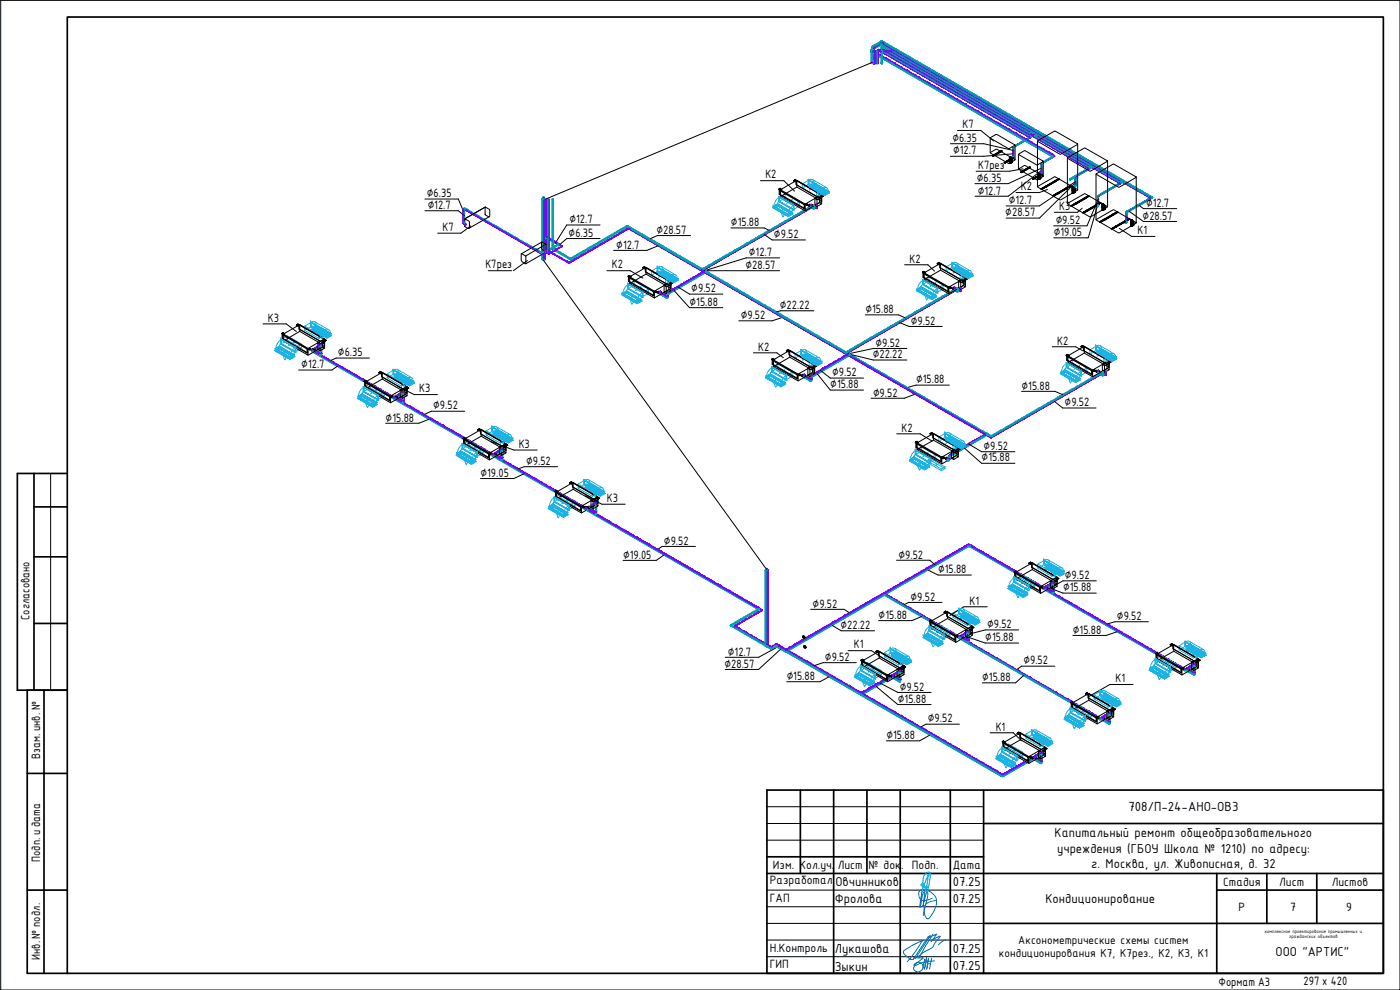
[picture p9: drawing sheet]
<svg xmlns="http://www.w3.org/2000/svg" width="420mm" height="297mm" viewBox="0 0 420 297" stroke-linecap="round" stroke-linejoin="round" font-family="sans-serif">
<defs><g id="words">
<text font-size="4.3" x="338.7" y="243.4">708/П-24-АНО-ОВ3</text>
<g font-size="4.2">
<text x="316.5" y="251.1">Капитальный ремонт общеобразовательного</text>
<text x="317.2" y="255.9">учреждения (ГБОУ Школа № 1210) по адресу:</text>
<text x="327.5" y="260.4">г. Москва, ул. Живописная, д. 32</text>
<text x="250.7" y="265.9">Овчинников</text>
<text x="286" y="265.9">07.25</text>
<text x="250.6" y="270.8">Фролова</text>
<text x="286" y="270.9">07.25</text>
<text x="313.7" y="270.8">Кондиционирование</text>
<text x="250.6" y="285.8">Лукашова</text>
<text x="286" y="285.9">07.25</text>
<text x="382.8" y="286.8">ООО &quot;АРТИС&quot;</text>
<text x="250.6" y="291.2">Зыкин</text>
<text x="286" y="290.9">07.25</text>
</g>
<g font-size="3.9">
<text x="232" y="260.8">Изм. Кол.уч.</text>
<text x="251.4" y="260.8">Лист</text>
<text x="260.7" y="260.8">№ док.</text>
<text x="273.7" y="260.8">Подп.</text>
<text x="285.9" y="260.8">Дата</text>
<text x="231" y="265.4">Разработал</text>
<text x="367.1" y="265.8">Стадия</text>
<text x="383.9" y="265.8">Лист</text>
<text x="399.7" y="265.8">Листов</text>
<text x="231" y="270.5">ГАП</text>
<text x="371.7" y="273.3">Р</text>
<text x="387.2" y="273.3">7</text>
<text x="404" y="273.3">9</text>
<text x="231" y="285.5">Н.Контроль</text>
<text x="231" y="290.5">ГИП</text>
</g>
<g font-size="3.7">
<text x="299.8" y="287.1">кондиционирования К7, К7рез., К2, К3, К1</text>
<text x="305.6" y="283.2">Аксонометрические схемы систем</text>
</g>
<g font-size="3.5">
<text x="288.8" y="38.5">К7</text>
<text x="285.8" y="42.6">⌀6.35</text>
<text x="286" y="46.3">⌀12.7</text>
<text x="229.7" y="53.5">К2</text>
<text x="293.5" y="50.7">К7рез</text>
<text x="128.1" y="59.2">⌀6.35</text>
<text x="293.2" y="54.6">⌀6.35</text>
<text x="293.4" y="58.4">⌀12.7</text>
<text x="306.4" y="57.1">К2</text>
<text x="128.4" y="62.7">⌀12.7</text>
<text x="301.7" y="64.9">⌀28.57</text>
<text x="302.8" y="61.3">⌀12.7</text>
<text x="317.9" y="63">К3</text>
<text x="342.9" y="65.9">⌀28.57</text>
<text x="344" y="62.1">⌀12.7</text>
<text x="132.8" y="69.3">К7</text>
<text x="170.6" y="71.1">⌀6.35</text>
<text x="170.9" y="67">⌀12.7</text>
<text x="197.1" y="70.2">⌀28.57</text>
<text x="219.4" y="67.9">⌀15.88</text>
<text x="232.3" y="71.4">⌀9.52</text>
<text x="316.2" y="70.9">⌀19.05</text>
<text x="316.8" y="67.3">⌀9.52</text>
<text x="341.3" y="70.3">К1</text>
<text x="185" y="74.6">⌀12.7</text>
<text x="224.7" y="76.9">⌀12.7</text>
<text x="145.7" y="80.5">К7рез</text>
<text x="183.6" y="80.5">К2</text>
<text x="223.7" y="80.7">⌀28.57</text>
<text x="273" y="78.8">К2</text>
<text x="207.5" y="87.7">⌀9.52</text>
<text x="206.9" y="91.8">⌀15.88</text>
<text x="222.3" y="95.7">⌀9.52</text>
<text x="234" y="92.7">⌀22.22</text>
<text x="259.7" y="94">⌀15.88</text>
<text x="80.4" y="96.5">К3</text>
<text x="273.4" y="97.4">⌀9.52</text>
<text x="101.4" y="106.9">⌀6.35</text>
<text x="227.6" y="105.2">К2</text>
<text x="261.9" y="107.5">⌀22.22</text>
<text x="262.7" y="104">⌀9.52</text>
<text x="317.3" y="103.4">К2</text>
<text x="90.4" y="110.5">⌀12.7</text>
<text x="249.7" y="112.9">⌀9.52</text>
<text x="125.8" y="117.7">К3</text>
<text x="249.2" y="116.5">⌀15.88</text>
<text x="262" y="119">⌀9.52</text>
<text x="274.9" y="115">⌀15.88</text>
<text x="306.6" y="116.9">⌀15.88</text>
<text x="130" y="122.8">⌀9.52</text>
<text x="319.5" y="121.9">⌀9.52</text>
<text x="115.7" y="126.5">⌀15.88</text>
<text x="270.6" y="129.5">К2</text>
<text x="155.7" y="134.4">К3</text>
<text x="295.1" y="135">⌀9.52</text>
<text x="144.2" y="143.1">⌀19.05</text>
<text x="157.9" y="139.5">⌀9.52</text>
<text x="294.6" y="138.5">⌀15.88</text>
<text x="182.1" y="150.6">К3</text>
<text x="187" y="167.6">⌀19.05</text>
<text x="199.3" y="163.4">⌀9.52</text>
<text x="269.6" y="167.6">⌀9.52</text>
<text x="281.5" y="172">⌀15.88</text>
<text x="319.6" y="173.8">⌀9.52</text>
<text x="319" y="177.4">⌀15.88</text>
<text x="8.8" y="186" transform="rotate(-90 8.8 186)">Согласовано</text>
<text x="243.9" y="182.3">⌀9.52</text>
<text x="263.7" y="185.7">⌀15.88</text>
<text x="273.3" y="180.2">⌀9.52</text>
<text x="291" y="181.4">К1</text>
<text x="252.2" y="188.8">⌀22.22</text>
<text x="296.2" y="188.5">⌀9.52</text>
<text x="322" y="190.1">⌀15.88</text>
<text x="335.2" y="186">⌀9.52</text>
<text x="218.4" y="196.7">⌀12.7</text>
<text x="256.2" y="194.5">К1</text>
<text x="295.7" y="192.4">⌀15.88</text>
<text x="217.4" y="200.3">⌀28.57</text>
<text x="236.1" y="204">⌀15.88</text>
<text x="247.6" y="198.3">⌀9.52</text>
<text x="307.2" y="199.4">⌀9.52</text>
<text x="270" y="207.2">⌀9.52</text>
<text x="294.8" y="204.4">⌀15.88</text>
<text x="334.8" y="204.7">К1</text>
<text x="269.5" y="210.9">⌀15.88</text>
<text x="266" y="221.8">⌀15.88</text>
<text x="278.5" y="216.8">⌀9.52</text>
<text x="298.8" y="219.2">К1</text>
<text x="12.1" y="227.7" transform="rotate(-90 12.1 227.7)">Взам. инв. №</text>
<text x="12.1" y="258.6" transform="rotate(-90 12.1 258.6)">Подп. и дата</text>
<text x="12.1" y="288" transform="rotate(-90 12.1 288)">Инв. № подл.</text>
<text x="365.7" y="295.7">Формат А3</text>
<text x="391.2" y="295.6">297 х 420</text>
</g>
<g font-size="1.6">
<text x="379.6" y="279.9">комплексное проектирование промышленных и</text>
<text x="386.9" y="281.5">гражданских объектов</text>
</g>
</g></defs>
<g fill="none" stroke="#8000ff" stroke-width=".3">
<path d="M262 15.6h.1M262 18.6h.1M261.9 15.6v2.9M261.9 15.9v2.6M261.9 15.6v.3M262 15.6v2.9M262.2 15.4h.1M262.2 15.4h5.1M262.2 15.3h5.1M262.2 15.3l.1 .1zM262.2 14.3h.1zM262.3 15.8h.1"/>
<path d="M262.2 19l.1 .1zM262.2 14.3v1M262.2 15.7v3.3M262.3 14.3v.2M262.3 14.5v.8M262.3 15.7v3.3M262.3 14.3v1M262.4 15.7h.1M262.4 19h.1M262.4 15.7v3.3M262.4 16.5v.3M262.4 18.4v.2"/>
<path d="M262.4 15.7l.1 3.3M262.5 14.1l-.1 .1M262.6 15.6h.1M262.6 15.6l53.8 31.1M262.8 19h.1M262.8 15.5h.1M262.8 18.5v.3M262.8 16.7v.3M262.8 15.5l-.1 3.5M262.8 15.5v3.5M262.8 15.8l-.2-.2 53.8 31.1M262.8 13.9l-.3 .2"/>
<path d="M262.9 15.8l.9 .6M262.9 15.4h1.3M262.9 15.4h.1M263 15.4h.3M263.2 13.7l-.3 .2M263.4 13.6h.1M263.5 19h.1M263.4 15.2v3.8M263.5 15.2h.1M263.5 16.2h.1M263.5 17.5v.2M263.5 15.2v3.8"/>
<path d="M263.6 13.4h.1M263.7 16.3h.1M263.7 13.4l-.5 .3M263.8 15h.1M263.8 15h1.2M263.8 14.9h1.2M263.8 13.3l-.1 .1M263.9 16.4l.1 .1M263.9 15.4h.2M263.9 13.3h.1M264.1 13.2h.1M264.1 16.5l.8 .5"/>
<path d="M264.2 16.6h.1M264.2 15.4h.1M264.3 15.4h.1M264.3 15.4l44.7 25.8M264.3 15.4l.3 .2M264.5 13h.1M264.4 12.9l-2.1 1.2M264.4 16.7h.1M264.4 13l-.5 .2M264.5 13l-2.1 1.2M264.6 15h.3M264.7 15.6h.1"/>
<path d="M264.8 15.6h.1M264.8 15.7h.1M264.9 12.9h.1M264.8 13l80.3 46.3-.1-.1M264.9 13h.1M264.9 15.7l.1 .1M264.9 17l.1 .1M264.9 12.9l80.3 46.4M265 13l.2 .2M265 15.8h.1M265 15h.1M265 13.1h.1"/>
<path d="M265 17.1l.3 .1M265 15.8l.9 .5M265.2 15l.9 .5M265.2 15.1l61.4 35.4M265.2 13.2h.1M265.3 15l61.4 35.4M265.3 17.2l.1 .1M265.3 15.1h.1M265.3 13.2l.1 .1M265.4 17.3h.1M265.4 13.3l.5 .3M265.5 16.1h.1"/>
<path d="M265.6 17.4l.3 .2M265.8 13.5h.1M265.9 17.6h.1M265.9 16.3l.1 .1M265.9 15.4h.1M265.9 13.6l.2 .1M266 17.6l1 .6M266 16.4h.1M266.1 15.5l1 .6M266.1 16.5h.1M266.1 16.5l.5 .2M266.2 13.7l.2 .1"/>
<path d="M266.4 13.9h.1M266.4 15.7h.1M266.5 17.9h.1M266.5 13.9h.1M266.5 14h.2M266.6 16.7l.4 .2M266.7 15.9h.1M266.8 14.1l.9 .5M267 16.9l.2 .1M267 18.2h.1M267 18.2l.2 .1M267.1 14.3h.1"/>
<path d="M267.2 16.1l.1 .1M267.2 18.4h.1M267.2 17.1l.2 .1M267.3 18.4h.1M267.3 16.2l.2 .1M267.3 15.4h.1M267.4 18.4l.1 .1M267.4 16.2h.1M267.5 15.4h.1M267.5 17.2l.4 .3M267.5 15.4l.6 .3M267.5 15.4l68.5 39.6"/>
<path d="M267.5 16.3l.1 .1M267.5 15.4l68.5 39.5M267.6 17.3h.1M267.6 18.6l.2 .1M267.7 16.4l.1 .1M267.8 14.6v.1M267.8 17.4h.1M267.8 16.5l.3 .2M267.8 14.7h.1M267.8 18.7l.4 .2M267.9 14.7l.3 .2M267.9 18.8h.1"/>
<path d="M268 17.5l1 .6M268.1 16.7h.1M268.1 15.7h.1M268.1 15.8h.1M268.2 18.9l.6 .3M268.2 14.9l.1 .1M268.3 15.8l.2 .1M268.3 16.7l.1 .1M268.3 17.7h.1M268.4 16.8h.1M268.4 15l.3 .2M268.4 16.8l.8 .5"/>
<path d="M268.5 17.9h.1M268.5 16l.2 .1M268.7 19.2h.1M268.7 15.2l.2 .1M268.7 16.1l.5 .3M268.8 19.2l.1 .1M268.9 17.1h.1M268.9 16.2h.1M268.9 15.4l.3 .1M268.9 19.3l.3 .2M269 18.1l.2 .1M269.1 16.3h.1"/>
<path d="M269.2 19.5l.2 .1M269.2 15.5l.7 .4M269.2 17.3l.3 .1M269.2 16.4l.8 .5M269.3 18.3h.1M269.3 15.5h.1M269.4 19.6h.1M269.4 19.6l.8 .5M269.4 18.3l.2 .1M269.5 17.5h.1M269.5 17.5l.3 .1M269.5 15.7h.1"/>
<path d="M269.6 16.6h.1M269.6 18.5h.1M269.7 18.5l.3 .2M269.8 17.7l.2 .1M269.9 15.9l.7 .4M270 18.7h.1M270 20h.1M270 18.7l.2 .1M270 15.9h.1M270.1 17.8l.3 .2M270.1 16.9h.1M270.2 17.9h.1"/>
<path d="M270.2 17h.1M270.2 17l.3 .1M270.3 18.8v.1M270.4 18.9l1.8 1M270.5 18l.1 .1M270.6 17.2h.1M270.6 16.3h.1M270.7 16.3l.1 .2M270.7 17.2l.3 .2M270.7 18.1l.3 .3M270.9 16.5l.2 .1M270.9 18.3h.1"/>
<path d="M271.1 17.4l.2 .2M271.1 18.4l.2 .1M271.1 19.3h.1M271.1 16.6l.1 .1M271.3 17.6l.2 .1M271.3 16.7l.2 .1M271.3 19.5h.1M271.3 18.5l.2 .1M271.4 16.7h.1M271.5 16.8l.6 .3M271.5 18.7l1.3 .7M271.5 17.7l.5 .3"/>
<path d="M271.7 18.7h.1M271.7 17.8h.1M271.8 19.7h.1M271.9 18.9h.1M271.9 17.9h.1M272 19.9h.1M272 18l.2 .1M272.1 17.1h.1M272.1 17.2h.1M272.2 19.9l.1 .1M272.2 17.2l.3 .1M272.2 18.1l.1 .1"/>
<path d="M272.4 18.2h.1M272.4 18.2l.1 .1M272.5 17.4l.2 .1M272.5 18.3h.1M272.6 18.4l.4 .1M272.7 17.5l.5 .3M272.8 17.6h.1M272.9 19.4l.4 .3M273 19.5h.1M273 18.6h.1M273 18.6l.2 .1M273.1 17.7h.1"/>
<path d="M273.2 18.7l.2 .1M273.2 17.8l.2 .1M273.3 19.7l.1 .1M273.4 17.9l.6 .4M273.5 19.8h.1M273.5 18.8l.1 .1M273.6 18h.1M273.6 19.8l.2 .2M273.6 18.9l.1 .1M273.7 19h.1M273.9 19l.1 .2M273.9 20v.1"/>
<path d="M274.1 19.2h.1M274.1 18.3h.1M274.2 18.4h.1M274.2 18.4l.3 .1M274.2 19.2l.6 .4M274.5 18.5h.1M274.5 18.6h.1M274.7 19.5h.1M274.7 18.6l.3 .2M274.8 19.6l.2 .1M275 18.8l.1 .1M275 19.8l.8 .3"/>
<path d="M275.2 19.8h.1M275.2 18.9l.3 .2M275.4 20h.1M275.5 19.1l.5 .3M275.6 19.2h.1M275.8 19.3h.1M276 19.4l.2 .1M276.2 19.5l.1 .1M276.4 19.6h.1M276.4 19.6v.1M276.5 19.7h.1M276.6 19.8h.1"/>
<path d="M276.6 19.8l.6 .3M270.3 20.1h.1M270.4 20.2l.4 .2M270.5 20.2h.1M270.7 20.4h.1M270.9 20.4l.2 .2M271.1 20.6h.1M271.2 20.6l.1 .1M271.4 20.7l.3 .2M271.7 20.9l.8 .5M272.2 21.2h.1M272.3 20l.1 .1"/>
<path d="M272.4 20.1l.5 .2M272.4 21.4h.1M272.6 21.4l.1 .1M272.7 21.5h.1M272.8 21.6l1.1 .6M272.9 21.6h.1M272.9 20.3l.4 .3M273.3 20.6l.2 .1M273.5 20.7h.1M273.5 22h.1M273.5 20.7l.2 .2M273.8 20.9l.8 .4"/>
<path d="M273.9 22.2l.2 .1M274 20.1l.4 .2M274.1 21.1h.1M274.2 22.3l.3 .2M274.2 22.4h.1M274.4 20.3h.1M274.4 20.3l.1 .1M274.5 22.5l.1 .1M274.6 20.4h.1M274.6 21.3h.1M274.6 22.6l.1 .1M274.6 21.4h.1"/>
<path d="M274.7 20.5h.1M274.7 21.4h.1M274.7 22.7l.1 .1M274.8 21.5h.1M274.8 20.6h.2M274.9 22.8l.2 .1M274.9 21.5h.1M275 21.6l.3 .1M275 22.8h.1M275 20.7l.5 .2M275.1 22.9l.1 .1M275.2 20.7h.1"/>
<path d="M275.3 23l.2 .1M275.3 21.7l.4 .3M275.5 21l.3 .1M275.6 23.2h.1M275.7 23.2h.1M275.7 23.3h.1M275.7 22h.1M275.8 21.1h.1M275.8 20.2l.2 .1M275.8 21.1l.2 .1M275.8 23.3l.1 .1M275.8 22l.1 .1"/>
<path d="M275.9 22.1h.1M275.9 23.4h.1M276 22.1l.1 .2M276 23.4l.3 .2M276 21.2l.4 .2M276 20.3l.4 .2M276.2 22.3l1.5 .8M276.3 22.3h.1M276.3 23.6l.1 .1M276.4 21.4l.4 .3M276.4 20.5l.1 .1M276.4 23.7l.2 .1"/>
<path d="M276.5 20.6h.1M276.5 20.6l.3 .2M276.7 23.8l.1 .1M276.8 23.9l.4 .2M276.9 21.7h.1M276.9 20.8h.1M276.9 21.7v.1M276.9 20.8v.1M277 21.8l.8 .5M277 20.9l.3 .2M277 22.7h.1M277 24h.1"/>
<path d="M277.2 24.1l.4 .3M277.2 20.1l.2 .1M277.4 21.1l.2 .1M277.5 22.1h.1M277.5 20.2v.1M277.6 21.2l.3 .2M277.6 20.3h.1M277.6 23.1h.1M277.7 24.4h.1M277.7 20.4h.1M277.7 23.2l.3 .1M277.8 24.5l.2 .1"/>
<path d="M277.8 20.4l.2 .2M277.8 22.3l1 .5M278 22.3h.1M278 21.4h.1M278 21.4l.2 .1M278 23.3l.1 .1M278 20.6h.1M278 24.6l.2 .1M278.1 23.4h.1M278.2 22.5h.1M278.2 21.6h.1M278.2 20.6l.8 .5"/>
<path d="M278.3 24.7l1.5 .9M278.3 23.4l.3 .3M278.3 23.5h.1M278.3 21.7h.2M278.5 24.8h.1M278.6 21.8l.7 .4M278.6 20.9h.1M278.6 23.7l.2 .1M278.7 21.8h.1M278.7 25h.1M278.8 22.8l.1 .1M278.8 23.8l.3 .1"/>
<path d="M278.9 22h.1M278.9 22.9l.4 .2M279 21.2l.7 .3M279.1 23.9h.1M279.1 23.9l.1 .1M279.1 21.2h.1M279.2 25.3h.1M279.2 24l.2 .1M279.3 23.1h.1M279.3 22.2l.1 .1M279.3 23.1l.3 .2M279.4 21.4h.1"/>
<path d="M279.4 22.3h.1M279.5 24.2l.2 .1M279.5 22.3l.2 .2M279.7 23.3h.1M279.7 23.4h.1M279.7 24.3l.5 .2M279.7 21.6l.3 .1M279.8 22.5h.1M279.8 23.4l.1 .1M279.8 24.3h.1M279.8 25.6h.1M279.9 25.6l.1 .2"/>
<path d="M279.9 23.5l.3 .2M279.9 22.5l.1 .1M280 21.7l.3 .2M280 24.5h.1M280 22.6l.3 .2M280.1 25.8l.3 .2M280.2 24.6l1.3 .7M280.3 23.7l.8 .5M280.4 22.8h.1M280.4 22.8l.1 .1M280.4 21.9l.1 .1M280.5 26l.5 .3"/>
<path d="M280.5 22h.1M280.5 22l.3 .2M280.5 22.9l.8 .5M280.5 26.1h.1M280.8 23.9h.1M280.8 22.2h.1M280.8 22.2l.1 .1M280.9 25h.1M281 24.1h.1M281 23.2h.1M281 22.3l.3 .2M281.1 26.3v.1"/>
<path d="M281.1 25.1h.1M281.1 24.2l.2 .1M281.2 26.4l.4 .3M281.3 26.4h.1M281.3 22.5l.3 .1M281.3 24.3l.5 .3M281.3 23.4l.5 .3M281.5 24.4h.1M281.5 23.4h.1M281.5 26.6h.1M281.5 25.3l.1 .1M281.6 22.6l.3 .2"/>
<path d="M281.6 25.4l.1 .1M281.7 24.5h.1M281.7 26.7l.2 .1M281.7 23.6h.1M281.8 25.5l.2 .1M281.9 25.6h.1M281.9 23.7l.4 .2M281.9 24.6l.2 .1M281.9 26.8l.1 .1M281.9 22.8h.1M281.9 22.8l.3 .1M282 26.9h.1"/>
<path d="M282 26.9l.1 .1M282 25.6l.1 .1M282.1 24.8l.2 .1M282.2 25.7l.5 .3M282.2 23h.1M282.2 27h.1M282.3 27l.8 .5M282.3 23.1h.2M282.3 24.9l.4 .2M282.3 23.9l.1 .1M282.4 24h.1M282.4 24l.3 .2"/>
<path d="M282.5 23.2l.8 .4M282.6 25.9h.1M282.7 23.2h.1M282.7 25.1l.4 .2M282.7 24.2l.6 .3M282.7 27.3h.1M282.7 26l.6 .4M282.9 23.4h.1M283.1 27.5l.2 .1M283.2 25.3h.1M283.2 24.4h.1M283.2 25.4h.1"/>
<path d="M283.3 23.6v.1M283.3 24.5l.1 .1M283.3 25.4l.1 .1M283.3 26.4h.1M283.3 27.7h.1M283.3 26.4l.2 .1M283.4 27.7l.3 .1M283.4 23.7h.1M283.4 25.5l.8 .5M283.4 24.6h.1M283.5 23.7l.2 .2M283.5 24.7h.1"/>
<path d="M283.6 26.5l.9 .6M283.7 24.7l1.9 1.1M283.7 27.8h.1M283.7 27.9l.2 .1M283.8 25.7h.1M283.8 23.9h.1M283.9 24.8h.1M283.9 23.9l.4 .3M283.9 26.7h.1M284 28l.3 .2M284.3 26h.1M284.3 26l.1 .1"/>
<path d="M284.4 24.2h.1M284.4 28.2l.8 .5M284.4 24.2l.7 .4M284.4 26.1h.1M284.5 26.1h.1M284.5 25.2h.1M284.5 26.1l.1 .1M284.6 27.1h.1M284.6 27.2h.1M284.6 26.2l1 .5M284.7 27.2l.3 .1M284.8 28.5h.1"/>
<path d="M284.9 24.6h.1M285 28.6h.1M285 27.4h.1M285.1 24.7l.2 .1M285.2 27.4l.3 .2M285.2 28.7l.2 .1M285.2 25.6h.1M285.3 24.8l.5 .2M285.4 27.5h.1M285.4 28.9l.5 .2M285.5 24.8h.1M285.5 28.9h.1"/>
<path d="M285.5 27.6l.3 .2M285.6 25.9h.1M285.6 26.8l.2 .1M285.7 25h.1M285.7 25.9l.1 .1M285.8 29.1h.1M285.8 27.8l.2 .1M285.8 25l.2 .2M285.8 26.9l.4 .2M285.8 26l.4 .2M285.9 29.1l.1 .1M286 27h.1"/>
<path d="M286 26h.1M286 27.9l.7 .4M286 29.2l.3 .2M286 25.2l.3 .1M286.1 28h.1M286.2 27.1l1.4 .8M286.2 26.2l.4 .2M286.3 25.3l.1 .1M286.3 28.1h.1M286.4 25.4h.1M286.4 29.4h.1M286.4 25.4l.2 .2"/>
<path d="M286.5 29.5l.7 .4M286.7 27.4h.1M286.7 26.4h.1M286.7 26.5h.1M286.7 25.6h.1M286.7 28.3l.7 .4M286.8 25.6l.4 .3M286.8 26.5l.1 .1M286.9 28.4h.1M286.9 26.6h.1M286.9 26.6l.8 .5M287.1 25.8h.1"/>
<path d="M287.2 29.9h.1M287.2 29.9l.1 .1M287.3 27.8h.1M287.3 25.9l.1 .1M287.4 30h.1M287.4 26.9h.1M287.4 26l.2 .1M287.4 28.8h.1M287.5 28.8l.4 .2M287.5 30l.1 .1M287.6 30.1l.2 .1M287.7 28h.1"/>
<path d="M287.7 26.1l.9 .6M287.8 28l.3 .2M287.8 27.1l.2 .1M287.8 30.3h.1M287.9 26.2h.1M287.9 30.3l.8 .4M288 29v.1M288 28.2h.1M288 27.2h.1M288 27.2l.3 .2M288.1 29.1l.2 .1M288.2 28.2l.4 .3"/>
<path d="M288.3 30.5h.1M288.3 29.2l.1 .1M288.4 27.5l.2 .1M288.5 26.6h.1M288.5 29.3l.4 .3M288.5 30.7h.1M288.6 26.7l.7 .4M288.6 28.5l.1 .1M288.6 27.6l.4 .2M288.7 30.8h.2M288.7 27.7h.1M288.8 28.6h.1"/>
<path d="M288.8 28.6l.2 .1M288.9 29.6h.1M288.9 30.9h.1M288.9 29.6l.1 .1M289 28.7l.1 .1M289 27.8h.1M289.1 30.9l.3 .2M289.1 29.7h.1M289.1 27.9h.1M289.1 28.8l.2 .1M289.2 27h.1M289.2 29.7l.1 .1"/>
<path d="M289.2 27.9l.1 .1M289.3 29.8l.2 .1M289.3 27.1l.3 .2M289.3 28.9l.5 .3M289.3 28l.3 .1M289.4 31.1l.2 .2M289.5 29h.1M289.5 28.1h.1M289.5 30l.5 .2M289.6 28.1l.1 .1M289.6 30h.1M289.6 31.3h.1"/>
<path d="M289.7 29.2h.1M289.7 31.3l.2 .1M289.7 27.3l.1 .1M289.7 28.2l.4 .2M289.8 27.4l.4 .2M289.9 30.2h.1M289.9 29.2v.1M289.9 31.4l.3 .3M289.9 27.4h.1M290 29.3l.2 .1M290 31.5h.1M290 30.3h.2"/>
<path d="M290.1 28.4l.8 .5M290.2 28.5h.1M290.2 29.4l.7 .4M290.2 27.6h.1M290.2 30.4l.2 .1M290.3 31.7l.4 .2M290.3 27.7l.3 .1M290.5 30.5l.3 .2M290.6 29.6h.1M290.7 27.8h.1M290.7 27.9h.1M290.7 31.9h.1"/>
<path d="M290.7 31.9l.1 .1M290.8 29.8h.1M290.8 28.9h.1M290.8 27.9l.1 .1M290.9 30.7l.4 .3M290.9 28h.1M290.9 32h.1M290.9 28.9l.2 .1M290.9 28l.8 .5M291 30.8h.1M291 29.8l.1 .2M291 32.1l.8 .4"/>
<path d="M291.2 30l.4 .3M291.2 29.1l.4 .2M291.3 31h.1M291.3 32.3h.1M291.3 31l.1 .1M291.4 28.3h.1M291.5 31.1l.3 .2M291.5 30.2h.1M291.5 29.3h.1M291.7 29.3l.4 .3M291.7 30.3l.4 .3M291.8 28.5l.2 .1"/>
<path d="M291.8 32.5h.1M291.8 32.6h.1M291.8 31.3l.1 .1M292 28.6h.1M292 32.6l.1 .1M292 31.4h.1M292 28.6l.3 .2M292.1 32.7h.1M292.1 31.4l.2 .1M292.1 32.7l.1 .1M292.1 30.6l.4 .2M292.1 29.6l.1 .1"/>
<path d="M292.2 32.8h.1M292.3 30.6h.1M292.3 29.7l.2 .1M292.3 31.6l.5 .2M292.4 32.8l.8 .5M292.4 28.9l.2 .1M292.4 31.6h.1M292.5 30.8h.1M292.5 29.8l.1 .1M292.6 29.9l.9 .5M292.6 29l.3 .2M292.7 31.8h.1"/>
<path d="M292.7 30.8l.2 .1M292.7 29.1h.1M292.8 31.9l.3 .1M292.8 33.1h.1M292.9 31h.1M293 31h.1M293 30.1h.1M293 31.1h.1M293 29.2l.2 .1M293.1 31.1h.1M293.2 32h.1M293.2 32.1h.1"/>
<path d="M293.2 33.3l.2 .2M293.2 30.3h.1M293.2 29.3l.1 .1M293.2 31.2l.8 .5M293.3 32.1l.1 .1M293.3 29.4l.5 .3M293.4 32.2l.4 .2M293.4 33.5l.7 .4M293.5 29.4h.1M293.5 30.4h.1M293.5 33.5h.1M293.6 31.4h.1"/>
<path d="M293.6 30.5l.7 .3M293.7 29.6h.1M293.7 30.5h.1M293.8 32.4h.1M293.8 33.7h.1M293.8 32.4l.2 .1M293.8 29.7l.2 .1M294 32.5l.2 .2M294 29.8l1.1 .6M294.1 31.7l.2 .1M294.1 33.9h.2M294.2 29.9h.1"/>
<path d="M294.3 34l.9 .5M294.3 32.7v.1M294.3 31.8h.1M294.3 30.9h.1M294.3 30.9l.2 .1M294.3 31.8l.1 .1M294.4 30h.1M294.4 32.8h.1M294.5 31.9l.1 .1M294.5 32.8l.1 .1M294.6 31l.3 .2M294.6 32.9l.2 .1"/>
<path d="M294.6 34.1h.1M294.7 32l.2 .2M294.9 33l.9 .6M294.9 33h.1M294.9 34.3h.1M294.9 31.2l.6 .4M294.9 32.2l.5 .2M295.1 30.5h.1M295.2 34.5l.1 .1M295.3 30.5l.3 .2M295.4 34.6l.3 .2M295.4 32.5h.2"/>
<path d="M295.4 33.4h.1M295.5 30.7h.1M295.5 31.6l.1 .1M295.6 34.7h.1M295.7 30.7l.1 .1M295.7 32.6l.7 .4M295.7 31.7l.4 .2M295.7 34.8l.5 .3M295.8 32.6h.1M295.8 31.7h.1M295.8 33.6l1 .5M295.9 30.8h.1"/>
<path d="M295.9 30.9l.2 .1M296 33.6h.1M296 32.8h.1M296 31.9h.1M296.1 31l.1 .1M296.2 33.8h.1M296.2 31.9l.3 .2M296.2 35.1h.1M296.2 31.1l.3 .1M296.3 35.1h.1M296.3 35.2l.2 .1M296.4 33l.4 .3"/>
<path d="M296.5 33h.1M296.5 32.1h.1M296.5 31.2l.3 .2M296.5 32.2h.1M296.6 35.3h.1M296.6 32.2h.1M296.7 35.4l.8 .4M296.7 32.3h.1M296.8 32.3l.8 .5M296.8 34.1l.3 .3M296.8 31.4l.5 .3M296.9 33.3h.1"/>
<path d="M297 31.5h.1M297 33.3l.1 .1M297.1 35.5h.1M297.1 33.4h.1M297.1 33.4l.3 .2M297.2 31.7h.1M297.2 34.4h.1M297.3 34.4l.3 .2M297.3 31.7l.1 .1M297.5 33.6l.1 .1M297.5 31.8h.1M297.6 35.8v.1"/>
<path d="M297.6 31.9l.4 .2M297.6 33.7l.3 .2M297.6 32.8l.2 .1M297.6 34.6h.1M297.6 35.9h.1M297.6 34.7h.1M297.7 31.9h.1M297.7 35.9l.4 .3M297.8 34.7l.6 .3M297.8 32.9h.1M297.9 32.9l.3 .2M298 33.9l.4 .3"/>
<path d="M298.1 32.1l.2 .1M298.2 36.2v.1M298.2 33.1h.1M298.2 33.1l.2 .2M298.3 32.3h.1M298.3 36.3l.2 .1M298.3 32.3l.2 .1M298.4 36.4h.1M298.4 35.1l.3 .1M298.5 33.3l.3 .2M298.5 34.2h.1M298.5 36.4l.7 .4"/>
<path d="M298.5 32.4l.4 .2M298.6 34.2h.1M298.6 34.3l.2 .1M298.7 35.2h.1M298.7 35.3l.3 .1M298.8 34.4h.1M298.8 33.5l.8 .4M298.9 32.6l.5 .3M299 35.4h.1M299 34.5l.8 .5M299 35.4l.1 .1M299.1 35.5l.2 .1"/>
<path d="M299.1 36.7h.1M299.3 36.8l.2 .1M299.3 34.7h.1M299.3 33.7h.1M299.3 35.6l.8 .4M299.4 32.9l.1 .1M299.5 34.8h.1M299.5 37l.2 .1M299.5 33.9h.1M299.5 33h.1M299.6 33l.8 .5M299.7 35.8h.1"/>
<path d="M299.7 34l.1 .1M299.7 37.1l.8 .5M299.8 33.1h.1M299.8 35h.1M299.8 37.2h.1M299.9 35l.5 .3M299.9 34.1l.5 .3M300 33.3h.1M300 34.1h.1M300.1 36.1l.2 .1M300.1 37.3h.1M300.2 34.3h.1"/>
<path d="M300.3 36.2l.2 .1M300.4 34.4l.4 .3M300.4 35.3l.3 .2M300.4 36.2h.1M300.5 33.5h.1M300.5 33.6h.1M300.6 37.6h.1M300.6 36.3l.1 .1M300.6 37.6l.1 .1M300.6 35.5h.1M300.6 33.6h.1M300.7 36.4l.4 .2"/>
<path d="M300.7 33.7h.1M300.7 37.7l.5 .2M300.7 33.7l.5 .2M300.8 35.5l.1 .1M300.9 34.7h.1M301 35.6h.1M301 34.7l.7 .4M301 35.7l.8 .4M301.2 36.6h.1M301.2 38h.1M301.2 36.7l.7 .4M301.2 38l.3 .1"/>
<path d="M301.2 33.9l.3 .2M301.5 38.2h.1M301.6 34.1l.2 .2M301.7 38.2l.2 .1M301.7 35.1h.1M301.7 35.2l.3 .1M301.8 37h.1M301.8 34.3h.1M301.8 34.3l.3 .2M301.8 36.1l.1 .1M301.9 38.4h.1M301.9 37.1l.2 .1"/>
<path d="M302 36.2l.4 .3M302 38.4l.5 .3M302.1 36.3h.1M302.1 35.4h.1M302.1 37.2l.5 .3M302.2 34.5h.1M302.2 34.5l.2 .2M302.2 35.4l.1 .1M302.3 37.3h.1M302.3 36.4h.1M302.3 35.5h.1M302.3 35.5l.8 .5"/>
<path d="M302.4 34.7l.5 .2M302.5 37.5h.1M302.5 36.5l.3 .2M302.5 38.7l.5 .3M302.6 37.5l.3 .1M302.6 38.8h.1M302.8 34.9h.1M302.8 36.7h.1M302.8 35.8h.1M302.8 36.7l.1 .1M302.9 38.9h.1M302.9 37.7l.2 .1"/>
<path d="M302.9 35l.7 .3M302.9 36.8l.2 .1M303 39l.2 .1M303 35.9h.1M303.1 37.8h.1M303.2 36l.2 .1M303.2 36.9l.1 .1M303.2 39.1l1 .6M303.2 37.9l.2 .1M303.3 35.1h.1M303.3 37h.1M303.4 39.2h.1"/>
<path d="M303.4 37.1h.1M303.4 36.1l.1 .1M303.4 37.1l.5 .2M303.5 35.3h.1M303.5 38h.1M303.5 36.2l.4 .2M303.6 39.4h.1M303.6 38.1l.8 .5M303.7 35.4l.1 .1M303.9 35.5l.4 .3M303.9 37.3l.2 .2M303.9 36.4l.2 .1"/>
<path d="M304 38.3h.1M304 35.5h.1M304.2 38.4h.1M304.2 36.6l.1 .1M304.2 37.5h.1M304.2 35.7h.1M304.2 39.7l.2 .1M304.3 37.5l.2 .2M304.4 36.7l.3 .2M304.4 35.8h.1M304.5 38.6h.1M304.5 39.8v.1"/>
<path d="M304.5 37.7l.9 .5M304.5 37.7h.1M304.5 36.7h.1M304.5 35.8l.1 .1M304.5 38.6l.9 .5M304.6 35.9l.2 .2M304.6 39.9l.2 .1M304.7 38.7h.1M304.7 40h.1M304.8 36.9l.3 .2M304.8 36.1h.1M305 36.1l.6 .4"/>
<path d="M305 36.1h.1M305.1 38h.1M305.1 37.1l1.2 .7M305.2 37.2h.1M305.3 39.1h.1M305.4 39.1l.2 .1M305.5 38.3l.7 .3M305.6 38.3h.1M305.6 39.3l.5 .2M305.7 36.5h.1M305.7 36.6l.6 .3M305.8 38.5h.1"/>
<path d="M305.8 37.5h.1M306 39.5h.1M306.2 39.5l.2 .2M306.2 38.7h.1M306.3 36.9h.1M306.3 36.9l1.2 .7M306.3 38.7l.4 .2M306.3 37.8l.4 .2M306.4 39.7h.1M306.5 39.7l.1 .1M306.5 38h.1M306.6 39.8l.4 .2"/>
<path d="M306.7 38.9l.1 .1M306.7 38l.1 .1M306.7 39.9h.1M306.8 37.2h.1M306.8 39l.5 .3M306.8 38.1l.5 .2M307 37.3h.1M307.3 39.3h.1M307.3 38.3h.1M307.3 39.3l.7 .4M307.3 38.4l.3 .2M307.5 37.6l.3 .2"/>
<path d="M307.7 38.6l.3 .2M307.9 37.8l.2 .1M308 38.8h.1M308 39.7l.4 .2M308 38.8l.4 .2M308.1 38l.2 .1M308.4 38.1l.3 .2M308.4 39.9h.1M308.4 39.9l.2 .1M308.4 39l.2 .1M308.5 38.1h.1M308.6 39.1h.1"/>
<path d="M308.7 39.1l1 .6M308.7 38.3l.5 .3M309.1 39.4h.1M309.2 38.6h.1M309.3 39.6h.1M309.3 38.6l.1 .1M309.5 38.7l.4 .3M309.7 39.8h.1M309.8 38.9h.1M309.8 39.8l.4 .2M309.9 39l.2 .1M310 40h.1"/>
<path d="M310.2 39.1l.1 .1M310.3 39.2l.1 .1M310.4 39.3h.1M310.5 39.4h.1M310.6 39.4h.1M310.7 39.4l.1 .1M310.8 39.5l.8 .4M311.3 39.7h.1M311.7 40l.1 .1M163.2 59.4h.1M163.1 59.3v18.2M163.2 59.3v18.2"/>
<path d="M163.5 59.8h.1M163.4 59.8v18M163.5 59.8v7.7M163.7 59.8h.1M163.6 59.8v18M163.6 59.8l.1 16M164 59.8h.1M164 59.8v15.9M164 59.8v3M164 59.9v15.8v-5.7M164.7 59.8h.1M164.6 59.8v15.3"/>
<path d="M164.7 59.8v2M164.8 59.8v15.3M303.9 46.9h.1M303.9 46.8l-.1 .1M303.9 46.8h.1M304 46.8h-.1M304 46.7h.1M304 46.6l-.2 .3M304 46.5h.1M304 44.3h.1M304 46.6v.1M304 46.7l-.1 .2"/>
<path d="M304 44.3v2.2M304.1 44.3v2.2M304.2 44.1h.1M304.6 43.8l-.2 .2M304.8 40l.2 .2M305 43.6l-.3 .2M305.1 40.2h.1M305.2 40.2l.3 .3M305.5 43.4l-.4 .2M305.5 43.4h.1M305.6 40.5l.5 .3M305.6 43.3h-.1"/>
<path d="M306.1 43h.1M306.2 40.8h.1M306.2 40.8l.2 .1M306.2 43l-.6 .3M306.4 41h.1M306.5 42.8l-.3 .1M306.5 41l.2 .1M306.6 42.7l-.1 .1M306.6 42.7h.1M306.7 41.2l.6 .3M306.8 42.6h.1M306.8 42.6l-.2 .1"/>
<path d="M306.9 41.2h.1M307 40l.1 .1M307.1 40.1l.3 .2M307.4 41.5l.1 .1M307.4 42.2l-.5 .4M307.5 40.3h.1M307.5 41.6h.1M307.5 40.3l.1 .1M307.5 41.6l.4 .3M307.6 40.4h.1M307.7 40.5h.1M307.7 40.5l.4 .1"/>
<path d="M307.9 41.9h.1M307.9 42l-.4 .2M308 41.9l.3 .2M308.1 40.7l.4 .2M308.1 41.8l-.1 .1M308.3 41.8h.1M308.4 42.1l.1 .1M308.4 41.7l-.2 .1M308.5 41.6l-.1 .1M308.6 42.2h.1M308.6 40.9l.2 .1M308.6 42.2l.7 .4"/>
<path d="M308.6 40.1h.1M308.7 40.1h.1M308.8 41.1h.1M308.8 40.2h.1M308.8 41.5l-.2 .1M308.8 41.5l.2-.2-4.8 2.8 .2-.1M308.9 41.1l.1 .1M309 41.2h.1M309 41.3h.1M309 40.3h.1M309 41.3l-4.8 2.8M309 41.3l-.2 .2"/>
<path d="M309.1 40.3l.1 .1M309.2 42.6h.1M309.2 40.4l.3 .1M309.3 42.7h.2M309.3 40.5h.1M309.5 40.5h.1M309.5 40.5l.3 .3M309.5 40.5l.3 .2M309.5 40.5l.1 .1M309.5 40.4l.4 .3M309.5 42.8l.8 .5M309.7 42.8h.1"/>
<path d="M309.7 40.6h.1M309.7 40.7l.1 .1M309.9 40.7h.1M309.8 40.7h.1M309.8 40.8l.4 .2M309.9 43h.1M310.1 40.9h.1M310.2 41l.6 .3M310.2 40l.2 .2M310.4 43.3h.1M310.4 40.2l.2 .1M310.5 43.3l.1 .1"/>
<path d="M310.6 43.4l.1 .1M310.7 40.3l.3 .2M310.8 43.5h.1M310.8 41.3h.1M310.8 40.4h.1M310.8 41.3l.7 .4M310.9 43.5l.1 .1M311 43.6h.1M311 43.6l.4 .3M311.1 40.5l.4 .3M311.4 43.8h.1M311.4 41.7h.1"/>
<path d="M311.5 43.9l.2 .1M311.5 40.8h.1M311.5 41.8h.1M311.5 40.8l.1 .1M311.7 41.8v.1M311.7 40.9h.1M311.7 44.1h.1M311.8 41.9l.7 .4M311.8 41l.8 .4M311.9 40.1l1.7 1M311.9 44.1h.1M311.9 41.9h.1"/>
<path d="M312 44.2h.1M312 40.2h.1M312.1 44.3l.7 .3M312.1 42.1h.1M312.1 41.2h.1M312.2 40.3h.1M312.3 51.8h.1M312.5 44.4h.1M312.5 51.6l-.2 .2M312.5 51.5h.1M312.5 42.3l.1 .1M312.5 51.5l-.2 .3"/>
<path d="M312.5 49.8v.2M312.5 51.4h.1M312.5 49.2h.1M312.5 49.2v2.2M312.6 42.4h.1M312.6 41.4l.1 .1M312.7 44.6h.1M312.7 49h.1M312.8 42.4v.1M312.8 41.5v.1M312.8 49h-.1M312.8 42.5h.1"/>
<path d="M312.8 44.7l.8 .5M312.8 41.6h.1M312.9 42.5l.1 .1M312.9 41.6h.1M312.9 48.9l-.1 .1M313 41.6l.7 .5M313 42.6l.1 .1M313 48.8l-.1 .1M313.1 40.8h.1M313.1 42.7h.1M313.2 44.9h.1M313.2 42.7l.7 .4"/>
<path d="M313.3 41h.1M313.4 48.6l-.3 .2M313.4 48.6h.1M313.4 45h.1M313.6 42.9h.1M313.6 42h.1M313.7 41.2h.1M313.7 45.2h.1M313.7 42.1l.2 .1M313.8 45.2l.1 .1M313.8 43.1h.1M313.8 41.2l.4 .2"/>
<path d="M313.9 45.3l.3 .2M314 48.2h.1M314 42.2l.2 .1M314 43.2h.1M314.1 43.2l.1 .1M314.2 45.4h.1M314.2 41.4l.4 .3M314.2 43.3l.8 .5M314.2 42.4l1.3 .7M314.3 45.5l.1 .1M314.3 43.3h.1M314.3 48.1l-.9 .5"/>
<path d="M314.3 42.4h.1M314.4 45.6h.1M314.5 48h.1M314.5 45.7l.3 .1M314.5 42.6h.1M314.7 41.7v.1M314.7 47.8h.1M314.8 41.8h.1M314.8 41.8l.2 .1M314.9 45.8h.1M314.9 45.9l1 .6M314.9 43.7h.1"/>
<path d="M315 41.9h.1M315 43.8l.5 .3M315 42.8h.1M315 41.9l.8 .5M315.3 47.5l-.9 .5M315.5 46.2h.1M315.5 42.2h.1M315.6 44.1l.3 .2M315.6 43.1v.1M315.6 44.1h.1M315.6 43.2h.1M315.7 43.2l.3 .2"/>
<path d="M315.7 47.3l-.4 .2M315.8 47.2l-.1 .1M315.9 42.4l.1 .1M315.9 44.3l.2 .1M316 46.5h.1M316 46.5l.2 .1M316 47.1l-.2 .1M316 43.4l.1 .1M316 42.5h.1M316.1 42.6h.1M316.1 42.6l.2 .1M316.1 44.4l.4 .2"/>
<path d="M316.1 43.5l.4 .2M316.1 47v.1M316.2 47h.1M316.2 46.6h.1M316.2 46.6l.1 .1M316.3 46.9l-.1 .1M316.4 42.7l.2 .1M316.4 44.5h.1M316.4 46.8l-3.6 2.2M316.4 46.8h.1M316.4 46.7h.1M316.4 46.8l-.1 .1"/>
<path d="M316.4 46.9l-3.7 2.2M316.5 44.6l.2 .1M316.5 43.7l.4 .3M316.6 42.8l.1 .1M316.7 42.9l.2 .1M316.8 44.8l.1 .1M316.8 43h.1M317 43l.2 .2M317 44.9h.1M317 44h.1M317.1 44.9h.1M317.1 44h.1"/>
<path d="M317.1 45l.2 .1M317.1 44.1h.2M317.2 43.2l.5 .3M317.3 45.1h.1M317.3 44.2h.1M317.4 45.1l.9 .6M317.4 44.2h.1M317.5 44.3l.2 .1M317.6 43.4h.1M317.7 44.4l.5 .2M317.7 43.5l.2 .1M317.8 44.4h.1"/>
<path d="M318 43.6l.1 .1M318.1 44.6h.1M318.2 43.8l.8 .4M318.2 44.7h.1M318.3 43.8h.1M318.3 44.7l.3 .2M318.3 45.7h.1M318.4 45.7h.1M318.5 45.7l.3 .2M318.5 44h.1M318.7 44.9l.2 .2M318.8 46h.1"/>
<path d="M318.9 46l.1 .1M318.9 45.1l.1 .1M319 44.2h.1M319 44.3h.1M319.1 46.1l.2 .1M319.1 45.2l.2 .1M319.2 45.2h.1M319.2 44.3v.1M319.3 44.4l.2 .1M319.3 45.3l.2 .1M319.3 46.2l.1 .1M319.4 46.3l.2 .1"/>
<path d="M319.5 45.4h.1M319.5 45.5h.1M319.5 44.5l.1 .1M319.6 44.6h.1M319.7 44.6l.3 .2M319.7 46.4l.6 .4M319.7 45.5l.3 .2M319.9 46.6h.1M320 44.8l.1 .1M320 45.7l.5 .3M320.1 46.7h.1M320.1 44.9l.4 .2"/>
<path d="M320.3 46.8l.2 .1M320.5 46l.5 .3M320.5 46.9l.7 .4M320.5 45.1l.4 .3M320.6 47h.1M320.6 46h.1M320.8 46.2h.1M321 45.4l.4 .2M321 46.3l.2 .1M321.1 45.4h.1M321.2 47.4h.1M321.2 46.4l.1 .1"/>
<path d="M321.3 47.4l.1 .1M321.3 45.6h.1M321.4 46.5h.1M321.4 46.5v.1M321.5 45.7h.1M321.5 46.6h.1M321.5 47.5h.1M321.6 46.6l.2 .2M321.6 47.6l.2 .1M321.7 45.8l.7 .4M321.8 45.8h.1M321.9 47.7l.4 .2"/>
<path d="M321.9 46.8h.1M321.9 47.8h.1M322 46.8l.4 .3M322 46h.1M322.3 47.9h.1M322.3 48h.1M322.4 46.2l.2 .1M322.5 47.1l.2 .1M322.5 48l.3 .2M322.6 55.7h.1M322.6 55.7h-.1M322.7 55.5h.1"/>
<path d="M322.6 55.5l-.1 .2M322.7 46.3l.2 .2M322.7 55.5l-.1 .1M322.7 55.2h.1M322.7 47.3h.1M322.7 55.6l-.1 .1M322.7 53.2v2.1M322.7 53.2h.1M322.8 53.5v.2M322.8 53.2v.3M322.8 53.8v1.5M322.8 47.3l.2 .1"/>
<path d="M322.8 48.2l.1 .1M322.8 53.2v2.1M322.9 48.3h.1M322.9 46.5l.1 .1M323 48.3l.3 .2M323 52.8h.1M323 47.4h.1M323 47.5l.8 .4M323 46.6l.3 .1M323.2 52.7l-.2 .2M323.3 46.7l.2 .1M323.3 48.5l.5 .3"/>
<path d="M323.4 48.6h.1M323.5 46.8h.1M323.5 46.8l.1 .1M323.6 52.5h.1M323.6 48.8h.1M323.6 47.8h.1M323.6 46.9l1 .5M323.8 47.9l.2 .1M323.8 52.4l-.6 .3M323.8 48.8l.1 .1M323.9 52.4h-.1M323.9 48.9h.1"/>
<path d="M324 48l.7 .4M324 49l.7 .3M324.1 52.3h.1M324.1 47.2h.1M324.1 49h.1M324.1 48.1h.1M324.3 52.1h.1M324.4 48.2h.1M324.4 52.1l-.5 .2M324.6 47.4h.1M324.6 47.5l.2 .1M324.7 49.4h.1"/>
<path d="M324.7 51.8l-.3 .2M324.7 48.5h.1M324.8 49.4l.2 .1M324.8 47.6h.1M324.9 47.6l.1 .1M324.9 48.5l.1 .1M325 47.7l.4 .2M325 48.6l.2 .1M325 49.5l.2 .1M325.1 49.6h.1M325.1 51.6l-.3 .2M325.2 49.6l.1 .1"/>
<path d="M325.2 51.5v.1M325.2 48.7l.1 .1M325.4 49.7l.4 .3M325.4 51.5h.1M325.4 48.8l.4 .3M325.4 51.5h-.1M325.5 47.9l.3 .3M325.8 51.3h.1M325.8 49.1h.1M325.8 48.2h.1M325.8 50l.1 .1M325.9 48.2h.1"/>
<path d="M326 48.2l.4 .3M326 49.1l.9 .6M326 50.1l.7 .4M326.1 51.1l-.7 .4M326.2 50.2h.1M326.2 51h-.1M326.3 48.4h.1M326.4 50.4h.1M326.4 49.4h.1M326.4 48.5l.4 .2M326.5 50.9h.1M326.7 50.4h.1"/>
<path d="M326.6 50.7h.1M326.6 50.7l-3.6 2.1M326.7 50.7l-.4 .3M326.7 50.8l-3.7 2.1M326.8 48.7l.2 .1M326.9 49.7h.1M326.9 49.7l.3 .1M327 48.9l1 .5M327 48.8h.1M327.2 49.9h.1M327.3 49.9l.4 .3M327.6 49.2h.1"/>
<path d="M327.8 50.2l.3 .2M327.9 50.3h.1M328 49.4l.8 .5M328.1 49.5h.1M328.2 50.4h.1M328.3 50.5l.4 .2M328.3 49.6h.1M328.6 50.7h.1M328.8 50.7v.1M328.8 49.9l.1 .1M328.9 50.8l.2 .2M329 50l.2 .1"/>
<path d="M329.1 51l.2 .1M329.2 50.1l.1 .1M329.4 51.1h.1M329.4 50.2l.5 .3M329.4 51.1l.7 .4M329.5 59h.1M329.5 59.1v2.1M329.5 59.1v1M329.6 59.1v2.1M329.7 58.8h.1M329.8 50.4h.1M329.9 51.5h.1"/>
<path d="M329.9 50.5l.3 .2M330 58.6l-.3 .2M330.1 51.5l.1 .1M330.2 51.6h.1M330.2 50.7h.1M330.2 58.4h.1M330.2 58.5l-.2 .1M330.3 51.7l.8 .4M330.3 50.7l.2 .2M330.5 51.7h.1M330.5 50.9l.8 .4M330.6 58.3l-.3 .1"/>
<path d="M330.6 58.3h.1M330.7 51.9h.1M330.8 58.1l-.2 .1M330.9 51.1h.1M331.1 51.3h.1M331.2 52.1l.1 .1M331.3 51.3l.2 .1M331.3 52.2l.2 .2M331.5 51.5l.2 .1M331.6 52.4h.1M331.7 52.4l.1 .1M331.7 57.6h.1"/>
<path d="M331.8 51.6l.3 .2M331.8 52.5l.7 .4M331.9 51.7h.1M331.9 57.5h.1M332.1 52.7h.1M332.1 51.8h.1M332.2 51.9l.5 .2M332.3 57.3l-1.4 .8M332.4 52.9h.1M332.4 57.2h.1M332.5 52.9l.1 .1M332.6 52.1h.1"/>
<path d="M332.7 57.1h.1M332.7 53l.8 .5M332.7 52.1l.1 .1M332.8 57l-.5 .3M332.9 53.1h.1M332.9 52.2l.4 .3M332.9 56.9l-.1 .1M333.3 52.5h.1M333.3 52.5l.2 .1M333.5 53.5h.1M333.5 53.5l.3 .2M333.5 56.6l-.5 .3"/>
<path d="M333.6 52.6l1 .6M333.8 56.5l-.3 .1M333.8 53.7l.3 .1M333.9 56.4h-.1M333.9 52.9h.1M334.1 56.2l-.2 .2M334.1 53.8l.3 .2M334.1 56.2h.1M334.2 53.9h.1M334.3 56.1l-.2 .1M334.5 54l.1 .2M334.6 53.3h.1"/>
<path d="M334.7 53.3h.1M334.7 54.2l.1 .1M334.7 55.9h.1M334.8 53.3l.2 .2M334.8 54.3l.2 .1M334.9 55.8l-.5 .3M334.9 54.3h.1M335 53.5h.1M335.1 54.4l.1 .1M335.2 53.5v.1M335.2 54.5l.3 .1M335.2 55.6h.1"/>
<path d="M335.3 53.6l.1 .1M335.4 53.7h.1M335.4 53.7l.2 .1M335.4 55.4h.1M335.5 54.7h.1M335.7 54.7h.1M335.7 53.8v.1M335.7 54.8h.2M335.8 53.9l.8 .5M335.8 55.3l-.9 .5M335.9 54.9h.1M335.9 55.2h-.1"/>
<path d="M336 54.9h.1M336 55.1h.1M336 55.1v.1M336 55.1l-6.3 3.6M336 55.2l-6.3 3.6M336.1 54.1h.1M336.3 54.3h.1M336.6 54.4h.1M336.7 54.5l.7 .3M336.8 54.5h.1M337.4 54.9h.1M337.5 54.9l.3 .2"/>
<path d="M337.8 55.1l.2 .1M338.1 55.2l.3 .2M338.2 55.3h.1M338.5 55.4l.1 .2M338.7 55.6l.1 .1M338.8 55.7l.2 .1M338.9 55.7h.1M339 55.8l.1 .1M339.2 55.9h.1M339.3 56l.3 .1M339.6 56.1h.1M339.6 56.2h.1"/>
<path d="M339.8 56.2h.1M339.9 56.3h.1M339.9 56.3l.3 .2M340.2 56.5l.5 .3M340.7 56.8l.3 .1M341 56.9h.1M341 56.9l.1 .1M341.1 57l.2 .1M341.3 57.1l.2 .2M341.6 57.3l.3 .2M342 57.5l.8 .4M342.4 57.7h.1"/>
<path d="M342.6 57.9h.1M342.8 58l.2 .1M343 58.1l.7 .4M343.2 58.2h.1M343.7 58.5h.1M343.8 58.5l.2 .2M344 58.7h.1M344.1 58.7l.2 .2M344.4 58.9l.4 .2M344.5 60h-.1M344.6 59.9h.1M344.6 59.9l-.1 .1"/>
<path d="M344.8 59.1h.1M344.8 59.2h.1M345.1 59.6l-.5 .3M345.1 59.6h.1M345.2 59.3h.1M345.2 59.6h.1M345.1 59.5l-6.8 4.1M345.2 59.6l-6.9 4M139.1 62.7h.1M139.1 67h.1M139 62.7v4.3M139.1 64.2v.3"/>
<path d="M139.1 66.1v.2M139.1 62.7v4.3M139.1 67.2l.6 .3M139.1 62.7l23.7 13.7M139.2 67.2h.1M139.2 67.2l.5 .3M139.2 62.6v.1M139.2 62.6l23.6 13.7M139.3 62.7h.1M139.3 62.7l.3 .2M139.5 62.9h.1M139.7 62.9l.1 .1"/>
<path d="M139.7 67.5h.1M139.9 63.1h.1M140 63.1h.1M140 63.1l.1 .1M140.1 63.2h.1M140.2 63.3h.1M140.3 63.3h.1M140.4 63.3l.1 .1M140.5 63.4l.2 .1M140.7 63.5l.4 .2M141.1 63.7l.2 .2M141.4 63.9l.2 .2"/>
<path d="M141.7 64.1h.1M141.7 64.1l.2 .1M141.9 64.2l1.2 .7M142.3 64.5h.1M142.8 64.7h.1M143 64.9h.1M143.2 65l.1 .1M143.4 65.1h.1M143.5 65.1l.3 .2M143.7 65.3h.1M143.9 65.3l.1 .1M144 65.4l.3 .2"/>
<path d="M144.4 65.6v.1M144.5 65.7h.1M144.5 65.7l1 .6M145.2 66.1h.1M145.6 66.4h.2M145.8 66.5h.1M145.8 66.5l.8 .5M146.3 66.7h.1M146.5 66.9h.1M146.7 67l.2 .1M146.9 67.1l.1 .1M147 67.2l.4 .2"/>
<path d="M147.3 67.3h.1M147.4 67.4l.2 .1M147.7 67.5l.1 .2M147.9 67.7l.8 .4M148 67.7h.1M148.2 67.9h.1M148.7 68.1h.1M148.7 68.2h.1M148.8 68.2l.1 .1M149 68.3l.8 .5M149.1 68.4h.1M149.3 68.5h.1"/>
<path d="M149.8 68.8l.1 .1M149.9 68.9h.1M150 68.9h.1M150.1 68.9l.1 .1M150.2 69l.1 .1M150.3 69.1l.8 .4M150.8 69.3h.1M151.2 69.6l1 .6M151.5 69.8h.1M152.1 70.1h.1M152.2 70.2l.4 .2M152.6 70.4l.1 .1"/>
<path d="M152.7 70.5l.5 .2M152.8 70.6h.1M153.2 70.8h.1M153.3 70.8l.4 .2M153.7 71l.2 .1M153.9 71.2l.2 .1M154.2 71.3l.1 .1M154.3 71.4h.1M154.3 71.4l.2 .1M154.5 71.5h.1M154.6 71.5l.9 .6M155 71.8h.1"/>
<path d="M155.5 72.1h.1M155.6 72.2h.1M155.7 72.2l.1 .1M155.9 72.3l.2 .1M156.1 72.4l.1 .1M156.3 72.5l.2 .1M156.5 72.6l.9 .6M157.1 73h.1M157.3 73.1h.1M157.5 73.2l.1 .1M157.7 73.3l.8 .5M157.8 73.4h.1"/>
<path d="M158 73.6h.1M158.5 73.8l.1 .1M158.7 73.9l.3 .2M159 74.1l.1 .1M159.1 74.2h.1M159.2 74.2l.3 .2M159.5 74.4h.1M159.5 74.4l.1 .1M159.6 74.5l.3 .1M159.9 74.6l.1 .1M160 74.7l1 .5M160.6 75h.1"/>
<path d="M160.8 75.2h.1M161 75.3h.2M161.2 75.4l.6 .3M161.3 75.4h.1M161.5 75.6h.1M161.8 75.7l.3 .2M162.2 75.9l.2 .2M162.4 76.1h.1M162.6 76.1l.2 .2M162.8 76.3h.1M163.1 76.3h.1M163.2 77.5h.1"/>
<path d="M163.2 61.5v.2M163.2 63.3v.2M163.2 65.1v.2M163.2 66.9v.3M163.2 68.7v.3M163.2 73.8v.2M163.2 75.6v.2M163.2 76.3h-.1M163.3 76.2h-.1M163.4 76.1h.1M163.4 76.1l-.1 .1M163.5 77.8h.1"/>
<path d="M163.4 76.1l-.3 .3M163.5 67.5v.3M163.5 69.3v.3M163.5 69.6v8.2M163.5 76.1h.1M163.5 76l-.4 .3M163.5 67.8v1.5M163.7 75.9h.1M163.6 62.5v.2M163.6 64.3v.2M163.6 66.1v.3M163.6 67.9v.3"/>
<path d="M163.6 69.8v.2M163.6 74.8v.2M163.7 75.5l.3 .1zM163.7 75.5l.3 .1M163.7 75.5h.1M163.7 75.5l.2 .1M163.9 75.6h.1M164 75.6h.1M164 75.2v.2M164 73.3v.3M164 71.5v.3M164 68.2v1.8"/>
<path d="M164 67.9v.2M164 62.9v.2M164 63.1v4.7M164 72.5v.3M164 71.3v4.2M164 71.2h.1M164.1 75.8l.3 .3M164.1 75.9h.1M164.1 75.9l.4 .2M164.1 71.3v4.3M164.1 75.8l.5 .3M164.2 71.2h.1"/>
<path d="M164.2 71.1l4.5 2.6M164.2 71.2l4.5 2.6M164.3 71.3l.5 .2M164.4 71.3h.1M164.5 76.1h.1M164.7 75.2h.1M164.7 61.9v.2M164.7 63.7v.3M164.7 64v8.3M164.7 72.4v.2M164.7 74.2v.3M164.7 62.2v1.5"/>
<path d="M164.7 72.7v1.5M164.7 74.5v.6M164.8 76.1h.1M164.8 71.5l.2 .2M164.9 75.6h.1M164.9 75.6l5.6 3.2M165 75.6l5.6 3.1M165 75.6h.1M165 71.7h.1M165 75.6l.2 .1M165 76l-.2 .1M165.1 71.7l.1 .1"/>
<path d="M165.1 75.9v.1M165.2 75.7h.1M165.3 75.8h.1M165.3 75.7l.4 .3M165.3 75.9h-.1M165.3 71.8l.3 .2M165.7 72l.4 .3M165.7 76l.1 .1M165.8 75.6h.1M165.9 76.1l.2 .1M166 75.4h.1M166.1 72.3h.1"/>
<path d="M166.1 76.2l.1 .1M166.1 75.4l-.8 .4M166.1 72.3l.1 .1M166.2 76.3h.1M166.2 72.4l.3 .1M166.3 75.3l-.1 .1M166.4 76.4l.3 .1M166.5 72.5l.1 .1M166.6 75.1l-.2 .1M166.6 72.6h.1M166.7 76.5h.1M166.7 75h.1"/>
<path d="M166.7 72.7h.1M166.7 76.6h.1M166.8 72.7h.1M166.8 76.6l1.3 .8M166.9 72.8h.1M167 74.9l-.4 .2M167.1 72.9l.5 .2M167.2 72.9h.1M167.3 76.9h.1M167.4 74.6l-.4 .3M167.4 73.1h.1M167.5 74.6h.1"/>
<path d="M167.6 74.5l-.1 .1M167.6 73.2l.2 .1M167.7 74.5h.1M167.7 74.5h-.1M167.8 77.2h.1M167.8 73.3l.2 .1M168 77.3h.1M168.1 73.4l.6 .4M168.2 77.4l.2 .1M168.2 74.2h.1M168.4 77.5l.2 .2M168.5 74l-.8 .5"/>
<path d="M168.7 73.9l-3.9 2.2M168.7 73.9l-3.8 2.2M168.7 73.9h.1M168.7 73.8h.1M168.7 77.7l.3 .2M168.7 77.8h.1M169 77.9l.5 .2M169.5 78.1h.1M169.5 78.2h.1M169.6 78.2l.1 .1M169.8 78.3l.8 .5M170.2 78.6h.1"/>
<path d="M170.5 78.8h.1M171 78.8h.1M171.6 78.4l-.6 .4M171.6 78.4h.1M171.8 78.3h.1M171.8 78.3l-.2 .1M172 78.2l-.1 .1M172.2 78.1l-.2 .1M172.3 78h.1M172.6 77.8h.1M172.8 77.7l-.6 .3M173.4 77.4l-.6 .3"/>
<path d="M173.8 77.2l-.4 .2M174 77l-.2 .2M174 77h.1M174.2 76.9l-.2 .1M174.6 76.7h.1M175.1 76.4l-.8 .5M175.1 76.4h.1M175.2 76.3l-.1 .1M175.3 76.2h.1M175.3 76.3h.1M175.7 76.1l-.3 .1M175.8 76h-.1"/>
<path d="M175.9 75.9v.1M176.2 75.8l-.2 .1M176.3 75.7l-.1 .1M176.4 75.6h.1M176.4 75.6v.1M176.8 75.4h.1M177.4 75.1l-.9 .5M177.5 75h.1M178.1 74.6h.1M178.3 74.6l-.9 .4M178.6 74.4h.1M178.9 74.2h.1"/>
<path d="M179.1 74.1l-.8 .4M179.3 73.9l-.1 .2M179.6 73.8l-.2 .1M179.6 73.8h.1M179.7 73.7l-.1 .1M180 73.6l-.3 .1M180.2 73.4l-.2 .2M180.3 73.4h.1M180.6 73.2h.1M180.7 73.2l-.5 .2M180.9 73.1h-.2M181.1 73h-.2"/>
<path d="M181.4 72.8h.1M181.7 72.6h.1M182.1 72.3l-1 .6M182.2 72.2v.1M182.4 72.2h.1M182.5 72.1l-.2 .1M182.6 72l-.1 .1M182.8 72h-.1M183.1 71.8h.1M183.2 71.7l-.4 .3M183.9 71.4h.1M184.2 71.1l-.9 .6"/>
<path d="M184.4 71h.1M184.4 71l-.2 .1M185 70.6l-.5 .4M185.2 70.6h.1M185.6 70.3l-.5 .3M185.9 70.2h.1M186 70.1l-.3 .2M186.5 69.8l-.4 .3M186.6 69.8h.1M186.9 69.6h.1M187.3 69.3l-.8 .5M187.4 69.3h.1"/>
<path d="M187.5 69.2l-.1 .1M187.6 69.2h-.1M188 68.9h.1M188 69l-.4 .2M188.3 68.8l-.3 .1M188.3 68.7l-17.3 10.1M188.4 68.6l.1 .1zM188.4 68.7l-17.5 10M188.9 68.7h.1M188.9 68.7l21.7 12.5-.5-.3M188.9 68.7l21.8 12.5M189 68.7l.4 .3"/>
<path d="M189.1 68.8h.1M189.3 68.9h.1M189.5 69l.2 .1M189.7 69.2h.1M189.8 69.2l1 .6M190.2 69.4h.1M190.4 69.6h.1M190.8 69.8h.1M190.9 69.8l.4 .2M191.1 70h.1M191.3 70l.2 .2M191.5 70.2l.2 .1"/>
<path d="M191.8 70.3l.4 .3M191.9 70.4h.1M192.1 70.6h.1M192.3 70.6l.3 .2M192.6 70.8h.1M192.6 70.9h.1M192.7 70.9h.1M192.9 71l.3 .1M193.2 71.2h.1M193.3 71.2l.1 .1M193.5 71.3l.2 .1M193.7 71.4l.1 .1"/>
<path d="M193.8 71.5l.1 .1M193.9 71.6h.1M194 71.6l.1 .1M194.1 71.7l.2 .1M194.3 71.8h.1M194.3 71.8l.1 .1M194.4 71.9l.4 .2M194.8 72.1l.2 .1M195 72.2l.2 .1M195.3 72.4l1.3 .7M195.4 72.4h.1M195.6 72.6h.1"/>
<path d="M196.1 72.8h.1M196.6 73.1l.1 .1M196.7 73.2h.1M196.8 73.2l.3 .2M197.1 73.4l.1 .1M197.2 73.5l.4 .2M197.6 73.7l.4 .3M198.1 74h.1M198.2 74h.1M198.2 74.1l.2 .1M198.4 74.2h.1M198.5 74.2h.1"/>
<path d="M198.6 74.3l.2 .1M198.8 74.4l.5 .3M198.9 74.5h.1M199.1 74.6h.1M199.3 74.7l.3 .2M199.6 74.9l.1 .1M199.8 75l.2 .1M200 75.1l.1 .1M200.2 75.2h.1M200.2 75.3h.1M200.3 75.3l.3 .1M200.6 75.4h.1"/>
<path d="M200.6 75.5h.1M200.7 75.5l.8 .5M201.2 75.8h.1M201.6 76l.5 .3M201.7 76.1h.1M201.9 76.2h.1M202.1 76.3l.2 .1M202.3 76.4l.1 .1M202.4 76.5h.1M202.4 76.5l.1 .1M202.6 76.6h.1M202.6 76.7h.1"/>
<path d="M202.7 76.7l.2 .1M202.9 76.8l.6 .3M203.4 77h.1M203.5 77.1l.1 .1M203.7 77.2l.2 .1M203.9 77.3l.2 .2M204.1 77.5h.1M204.1 77.5l.8 .4M204.7 77.8h.1M204.9 77.9l.9 .5M205.2 78.1h.1M205.4 78.3h.1"/>
<path d="M205.8 78.5h.1M206 78.5v.1M206.1 78.6l.3 .2M206.5 78.8v.1M206.6 78.9l.3 .2M206.9 79.1h.1M207.1 79.1l.4 .3M207.5 79.4l.1 .1M207.6 79.5l.4 .2M208 79.7h.1M208 79.7l.2 .1M208.2 79.9h.1"/>
<path d="M208.3 79.9h.1M208.4 80h.2M213 79.9h.1M213.6 79.5h.1M213.6 79.6l-.9 .5M214.1 79.3l-.4 .2M214.2 79.2l-.1 .1M214.3 79.1h.1M214.5 79.1l-.3 .1M215.1 78.7h.1M215.2 78.6l-.7 .5M215.4 78.5l-.2 .1"/>
<path d="M215.6 78.4l-.1 .1M215.8 78.3h-.1M215.8 78.3h.1M216 78.1h.1M216 78.2l-.2 .1M216.5 77.9h.1M217 77.6l-.9 .5M217.1 77.5h.1M217.1 77.5l-.1 .1M217.5 77.3l-.3 .2M217.6 77.2l-.1 .1M218 77l-.4 .2"/>
<path d="M218.2 76.9l-.2 .1M218.4 76.7l-.2 .2M218.6 76.7h.1M218.8 76.5h.1M218.9 76.5l-.4 .2M219.2 76.4h-.2M219.3 76.3h-.1M219.3 76.3h.1M219.4 76.2h-.1M219.5 76.1h.1M219.5 76.1v.1M219.9 75.9l-.3 .2"/>
<path d="M220.1 75.8l-.2 .1M220.4 75.6l-.2 .2M220.5 75.6h-.1M220.8 75.4l-.2 .2M221 75.3l-.2 .1M221 75.3h.1M221.1 75.2l-.1 .1M221.6 74.9h.1M221.7 74.9l-.6 .3M222.1 74.7h.1M222.3 74.5h.1M222.5 74.5l-.8 .3"/>
<path d="M222.7 74.3l-.2 .1M222.9 74.2l-.2 .1M223.3 73.9l-.3 .3M223.4 73.9h.1M223.8 73.7l-.3 .2M223.8 73.7h.1M223.9 73.6h-.1M224.3 73.4l-.4 .2M224.5 73.3l-.2 .1M224.5 73.3h.1M224.9 73.1l-.4 .1M225.1 72.9h.1"/>
<path d="M225.1 72.9l-.2 .1M225.3 72.8l-.1 .1M225.5 72.7l-.2 .1M225.6 72.6h.1M225.8 72.5h.1M226.2 72.3l-.7 .4M226.3 72.2h-.1M226.4 72.1v.1M226.7 72l-.2 .1M226.8 71.9l-.1 .1M226.9 71.9h.1M227.3 71.7h.1"/>
<path d="M227.4 71.6l-.4 .2M227.9 71.3l-.4 .3M228.3 71.1l-.4 .2M228.4 71h.1M228.6 70.9h.1M228.8 70.8l-.5 .3M229.2 70.5l-.4 .3M229.4 70.4h.1M229.4 70.5h-.1M229.6 70.3l-.2 .1M229.8 70.2l-.1 .1M230.1 70h.1"/>
<path d="M230.2 70l-.3 .2M230.3 69.9v.1M230.8 69.6h.1M231.4 69.2h.1M231.6 69.1l-1.2 .8M231.8 69.1h-.1M232.2 68.8h.1M232.3 68.8l-.5 .2M232.5 68.7l-.2 .1M232.6 68.6h-.1M232.7 68.5v.1M232.9 68.4l-.1 .1"/>
<path d="M232.9 68.4h.1M233.1 68.3l-.2 .1M233.6 68h.1M233.8 67.8h.1M234 67.8l-.8 .5M234.1 67.7l-.1 .1M234.2 67.7h-.1M234.4 67.6h.1M235 67.2h.1M235 67.3l-.8 .3M235.3 67l-.3 .2M235.5 66.9l-.2 .1"/>
<path d="M235.7 66.8h.1M235.9 66.7l-.3 .2M236.1 66.6l-.1 .1M236.1 66.5v.1M236.3 66.4l-.1 .1M236.4 66.4h.1M236.5 66.3l-.2 .1M236.6 66.2v.1M237 66.1l-.3 .1M237.1 66h-.1M237.2 66h.1M237.2 65.9h.1"/>
<path d="M237.4 65.8h.1M237.4 65.9h-.1M237.7 65.6l-.3 .2M237.9 65.6h-.2M238.5 65.2h.1M238.5 65.2l-.6 .3M238.6 65.1l-.1 .1M239.1 64.8l-.5 .3M239.4 64.6l-.3 .2M239.6 64.6h-.1M239.9 64.4h.1M240.2 64.2h.1"/>
<path d="M240.7 64h.1M241.3 63.6h.1M241.3 63.6l-1.7 .9M241.5 63.4l-.2 .2M241.6 63.4h-.1M241.9 63.2l-.3 .2M242.3 63l-.4 .2M242.4 63h.1M242.4 62.9h.1M242.6 62.8l-.1 .1M243 62.6h.1M243.1 62.6l-.5 .2"/>
<path d="M243.3 62.4l-.2 .1M243.4 61.5h.1M243.4 61.5l.3 .2M243.4 61.6l1.6 .9M243.4 61.5l1.6 .9M243.5 62.3h.1M243.7 62.2h.1M243.7 61.7h.1M243.7 61.8l.4 .1M244.1 62l-.8 .4M244.1 62h.1M244.2 62h.1"/>
<path d="M244.3 62.1h.1M244.4 62.2l.6 .3M244.5 61.7l-.4 .3M244.8 61.5h.1M244.8 61.6l-.2 .1M244.8 62.3h.1M244.8 61.5l.2-.1-34.3 19.9M245 62.5h.1M245 61.4h.1M245 61.4l-34.3 19.8M245.2 61.5h.1M245.1 61.5v.9"/>
<path d="M245.2 62.3h.1M245.2 62.2v.2M245.2 61.5v.6M245.2 61.5v.9M329.3 61.6h.1M329.4 61.5h.1M329.5 61.4h.1M329.4 61.4l-.1 .2M329.5 61.2h.1M329.5 61.4l-.1 .2M329.5 60.1v.3M329.5 60.4v.8"/>
<path d="M337.8 66.4h.1M337.9 66.2l.1 .1zM337.9 66.2l-.2 .2M337.9 66.2l-.1 .2M338 65.9h.1M338 64h.1M337.9 64v2M338 66.3l-.2 .2M338 65.1v.2M338 64v1M338 65.3v.7M338.1 64v2"/>
<path d="M338.3 63.5h.1M339 63.1l-.7 .4M339.1 63.1h-.1M339.4 62.9h.1M339.5 62.9l-.3 .2M339.7 62.7l-.1 .2M340 62.6l-.2 .1M340.1 62.5l-.1 .1M340.4 62.3l-.3 .2M340.6 62.2l-.2 .1M340.7 62.1l-.1 .1M340.9 62.1h.1"/>
<path d="M341.1 61.9h.1M341.2 61.9l-.5 .2M341.5 61.8h-.3M341.6 61.7h.1M342.2 61.3h.1M342.2 61.3l-.7 .4M342.9 60.9h.1M343 60.8l-.8 .5M343.3 60.7l-.2 .1M343.4 60.6h-.1M343.5 60.5l-.1 .1M343.7 60.5h.1"/>
<path d="M343.9 60.3l-.4 .2M344 60.3h-.1M344.2 60.1l-.2 .1M344.3 60.1h.1M344.4 60.1h.1M198.2 87.7h.1M198.1 87.7l.4 .2M198.1 87.7l2.1 1.2M198.2 87.6l2.1 1.2M198.6 87.9l.1 .1M198.7 88l.2 .1M199 88.1l.1 .1"/>
<path d="M199.1 88.2l.1 .1M199.2 88.3h.1M199.2 88.3l.3 .2M199.6 88.5h.1M199.6 88.5l.6 .3M200.2 88.8h.1M200.3 88.9h.1M200.2 88.8v.1M200.4 88.8h.1M200.4 87.9h.1M200.4 88v.8M200.6 87.7h.1"/>
<path d="M201 87.4h.1M201.4 87.2l-.2 .1M201.5 87.1h.1M201.8 86.9h.1M202.2 86.7l-.8 .5M202.4 86.6l-.1 .1M202.6 86.5l-.2 .1M202.7 86.4l-.1 .1M202.9 86.3l-.1 .1M203.2 86.1l-.3 .2M203.2 86.1h.1M203.3 86l-.1 .1"/>
<path d="M203.8 85.8l-.4 .2M204.3 85.5h.1M204.6 85.3h.1M204.7 85.3l-.9 .5M204.9 85.2h-.2M205.1 85l-.2 .1M205.3 84.9h.1M205.5 84.8l-.3 .2M205.7 84.7l-.1 .1M206 84.5h.1M206.1 84.4l-.3 .3M206.2 84.4h.1"/>
<path d="M206.4 84.3l-.1 .1M206.7 84.1l-.3 .2M206.8 84.1h.1M207.3 83.7h.1M207.8 83.5l-1 .6M207.9 83.5h.1M208.1 83.3h.1M208.1 83.3l-.2 .1M208.4 83.1l-.3 .2M208.5 83l-.1 .1M208.6 80.1l.2 .1M208.7 83h-.1"/>
<path d="M208.9 80.2l.3 .2M208.9 82.8l-.2 .2M209 80.3h.1M209 82.7v.1M209.3 80.4v.1M209.3 80.5h.1M209.5 80.5l.1 .1M209.6 82.5h.1M209.6 80.6l.2 .2M209.7 80.7h.1M209.8 82.3h.1M209.8 80.8h.1"/>
<path d="M210 80.8l.1 .1M210.1 82.2l-1 .5M210.3 82.1h.1M210.4 81.1h.1M210.7 81.2h.1M210.8 81.3h.1M210.7 81.4l.4 .2M210.7 81.3h.1M210.7 81.2l.4 .2M210.8 81.1h.1M210.8 81.3l.2 .1M210.9 81.7h.1"/>
<path d="M210.9 81.7l-.8 .4M211 81.5h.1M211.1 81.6l-.2 .1M211.1 81.6h.1M211.2 81.5h.1M211.1 81.5l-10.5 6.2 .6-.4M211.1 81.6l-10.5 6.1M211.2 81l-.5 .2M211.3 81.6h.1M211.2 81.6l42.5 24.6M211.2 81.5l42.6 24.6M211.2 81.6l.3 .1"/>
<path d="M211.3 80.9h-.1M211.5 81.7l.2 .2M211.5 80.8l-.2 .1M211.7 80.7h-.1M211.7 81.9l.7 .3M211.8 81.9h.1M212 82.1h.1M212.1 80.4l-.4 .3M212.3 80.3h.1M212.4 82.3h.2M212.5 80.2h.1M212.6 82.4l.9 .5"/>
<path d="M212.6 80.1l-.4 .3M212.9 82.5h.1M213.1 82.7h.1M213.5 82.9l.1 .1M213.7 83l.3 .2M213.9 83.1h.1M214 83.2l.5 .3M214.5 83.5h.1M214.6 83.5h.1M214.6 83.6l.2 .1M214.9 83.7h.1M215 83.8l.8 .4"/>
<path d="M215.3 83.9h.1M215.9 84.2v.1M215.9 84.3h.1M216 84.3l.4 .3M216.5 84.6v.1M216.6 84.7l.2 .1M216.7 84.7h.1M216.8 84.8l.2 .1M217 84.9l.1 .1M217.2 85l.3 .2M217.6 85.2l.2 .1M217.8 85.4l.2 .1"/>
<path d="M218 85.5l.8 .5M218.1 85.5h.1M218.4 85.7h.1M218.9 86h.1M219 86l.1 .1M219.1 86.1l.4 .2M219.5 86.3h.1M219.5 86.3l.4 .3M220 86.6l.3 .2M220.3 86.8l.5 .3M220.8 87.1l.5 .3M220.9 87.2h.1"/>
<path d="M221.1 87.3h.1M221.3 87.4l.2 .1M221.5 87.5l.8 .5M221.7 87.6h.1M221.9 87.7h.1M222.4 88l.1 .1M222.5 88.1l.2 .1M222.8 88.2v.1M222.9 88.3h.1M223 88.4h.1M223 88.4l.3 .1M223.4 88.5h.1"/>
<path d="M223.4 88.6h.1M223.5 88.6l.3 .2M223.9 88.8l.5 .4M224.5 89.2h.1M224.5 89.2l.2 .1M224.7 89.4h.1M224.8 89.4l.2 .1M225 89.6l.6 .3M225.2 89.6h.1M225.4 89.8h.1M225.7 89.9h.1M225.8 90h.1"/>
<path d="M225.8 90l.4 .2M226.3 90.2l.1 .1M226.4 90.3l.2 .2M226.7 90.5l.1 .1M226.9 90.6l.9 .5M226.9 90.6h.1M227.5 91h.1M227.8 91.2l.8 .4M228 91.2h.1M228.2 91.4h.1M228.7 91.6l.1 .1M228.8 91.7l.1 .1"/>
<path d="M228.9 91.8h.1M229.1 91.8l.1 .1M229.2 91.9l.5 .4M229.7 92.2h.1M229.8 92.3l.2 .1M230 92.4l.1 .1M230.2 92.5h.1M230.3 92.6h.1M230.4 92.7l.7 .3M230.8 92.8h.1M231 93h.1M231.1 93.1l.2 .1"/>
<path d="M231.4 93.2l.2 .1M231.6 93.3l.3 .2M231.7 93.4h.1M232 93.5l.1 .1M232.1 93.6l.1 .1M232.2 93.7l.1 .1M232.3 93.8l.2 .1M232.5 93.8h.1M232.6 93.9l.1 .1M232.7 94h.1M232.8 94.1l.3 .1M233.2 94.2h.1"/>
<path d="M233.2 94.3h.2M233.4 94.4l.8 .5M233.8 94.6h.1M234.3 94.9h.1M234.3 94.9l.2 .1M234.5 95h.1M234.5 95l.1 .1M234.7 95.1l.3 .2M235 95.3l.1 .1M235.1 95.4l.4 .2M235.2 95.4h.1M235.5 95.6h.1"/>
<path d="M235.6 95.7l.5 .2M236 95.8h.1M236.1 95.9l1.4 .9M236.7 96.3h.1M237.3 96.6h.1M237.5 96.8h.1M237.7 96.8l.2 .2M237.9 97l.6 .3M238 97.1h.1M238.5 97.3l.1 .1M238.6 97.4h.1M238.8 97.4h.1"/>
<path d="M238.8 97.5h.1M238.9 97.5l.1 .1M239 97.6h.1M239.1 97.7l.2 .1M239.4 97.8l.4 .3M239.5 97.9h.1M239.7 98h.1M239.9 98.1v.1M240 98.2l.5 .3M240.2 98.3h.1M240.6 98.5l.2 .1M240.8 98.7h.1"/>
<path d="M240.8 98.7l.3 .1M241.2 98.9l.2 .1M241.4 99l.4 .2M241.8 99.2l.2 .1M242 99.3l.8 .5M242.3 99.5h.1M242.5 99.6h.1M242.9 99.9h.1M243 99.9h.1M243 99.9l.2 .1M264.5 100h-.1M264.7 99.9l-.2 .1"/>
<path d="M264.8 99.9h.1M265.3 99.5h.1M265.7 99.3l-.9 .5M265.9 99.2h.1M266.1 99h.1M266.4 98.9l-.7 .4M266.5 98.8h-.1M266.7 98.7l-.1 .1M266.9 98.6l-.2 .1M267 98.5v.1M267.5 98.2l-.4 .3M267.5 98.2h.1"/>
<path d="M267.6 98.2h-.1M268.1 97.9l-.4 .3M268.3 97.8l-.2 .1M268.6 97.6l-.3 .2M268.6 97.6h.1M268.9 97.4h.1M268.9 97.5l-.3 .1M269 97.4h-.1M269.2 97.3l-.2 .1M269.5 97.1l-.3 .1M269.6 97h.1M269.8 96.9l-.3 .2"/>
<path d="M270 96.8l-.1 .1M270 96.8h.1M270.3 96.6h.1M270.4 96.5l-.3 .3M270.6 96.5h-.1M271 96.2l-.4 .3M271.1 96.2h.1M271.3 96.1l-.2 .1M271.7 95.8h.1M272.1 95.6l-.8 .4M272.2 95.6h.1M272.4 95.4h.1"/>
<path d="M272.4 95.4l-.2 .1M272.5 95.4h-.1M272.8 95.2l-.3 .2M273 95.1l-.1 .1M273.1 95h.1M273.3 94.9l-.3 .2M273.5 94.8l-.1 .1M273.9 94.6h.1M273.9 94.5l-.4 .3M274.6 94.2h.1M275.2 93.8h.1M275.3 93.8l-1.3 .7"/>
<path d="M275.4 93.7h-.1M275.5 93.6l-.1 .1M275.8 93.5l-.3 .1M275.9 93.4h.1M276.4 93.1l-.6 .4M276.5 93l-.1 .1M276.6 93h-.1M276.6 93h.1M276.7 92.9h-.1M276.9 92.8l-.1 .1M277 92.8h-.1M277.2 92.7h-.2"/>
<path d="M277.4 92.6h.1M277.6 92.4h.1M277.7 92.4l-.5 .2M277.8 92.3h-.1M278.1 92.1h.1M278.4 91.9l-.5 .4M278.7 91.8h.1M278.7 91.8l-.2 .1M279 91.6l-.3 .2M279.3 91.4l-.2 .2M279.7 91.2l-.4 .2M279.9 91.1l-.2 .1"/>
<path d="M280.2 91h.1M280.4 90.8h.1M280.5 90.7l-.6 .4M280.7 90.6l-.2 .1M280.8 90.5v.1M280.9 90.5h.1M281.1 90.4l-.2 .1M281.5 90.2h.1M281.5 90.2l-.4 .2M281.7 90l-.2 .2M282.1 89.8l-.4 .2M282.2 89.7h.1"/>
<path d="M282.5 89.6l-.4 .2M282.6 89.6h.1M282.7 89.5h-.1M282.8 89.4l-.1 .1M283 89.3l-.2 .1M283.2 89.2l-.1 .1M283.7 88.9h.1M283.9 88.8h.1M284.4 88.5l-1.2 .7M284.4 88.5h.1M284.6 88.4l-.2 .1M284.7 88.3h-.1"/>
<path d="M285 88.1h.1M285 88.2l-.2 .1M285.2 88l-.2 .1M285.6 87.8l-.4 .2M285.7 87.7l-.1 .1M286.1 87.5l-.3 .2M286.5 87.3h.1M286.5 86.5l1.6 .9M286.5 86.5h.1M286.5 86.4l.2 .2M286.6 86.4l1.6 .9M286.7 87.2h.1"/>
<path d="M286.7 86.6h.1M286.8 87.1l-.7 .4M286.9 86.6v.1M287 86.7l.1 .1M287 87l-.1 .1M287.1 86.8l.2 .1M287.2 86.9h.1M287.4 86.9l.3 .2M287.4 86.7h.1M287.5 86.7l-.4 .2M287.7 86.6l-.1 .1M287.7 87.1l.2 .1"/>
<path d="M287.8 86.6h-.1M288 87.2h.1M288 87.3h.1M288 86.4l-.2 .1M288.1 87.3v.1M288.1 87.4h.1M288.2 86.3h.1M288.1 86.3l-.1 .1M288.1 86.3l-34.3 19.8M288.2 86.4l-34.3 19.8M288.3 87.3h.1M288.3 86.4h.1"/>
<path d="M288.3 86.5v.3M288.3 86.4l-.1 .9M288.4 86.4v.9M93.6 105.1l24.4 14M93.7 105.1h.1M93.6 104.9h.1M93.6 105.1l.9 .4M93.7 105l24.4 14.2M93.7 104.9h-.1M93.8 105.1h.1M94.1 104.8h.1M94.2 104.8l2.2 1.3-.3-.2"/>
<path d="M94.2 104.6l-.4 .3M94.2 104.8h.1M94.2 104.9l2.2 1.2M94.2 104.9h.1M94.3 104.9l.3 .2M94.3 104.5l-.1 .1M94.4 105.5h.1M94.5 105.6h.1M94.6 104.4l-.2 .1M94.6 105.1h.1M94.6 105.6h.1M94.7 105.1h.1"/>
<path d="M94.7 105.2l.3 .1M94.7 105.7l.5 .2M94.9 105.7h.1M95 105.3l.3 .2M95 104.1l-.4 .3M95.1 105.9h.1M95.1 104.1h.1M95.2 104l-.1 .1M95.3 105.9l.2 .3M95.3 104h-.1M95.3 105.5h.1M95.4 105.5l.1 .1"/>
<path d="M95.4 103.9l-.1 .1M95.5 103.8v.1M95.6 105.6l.5 .3M95.6 106.2h.1M95.7 103.7h.1M95.7 103.8h-.1M95.7 106.2l.4 .3M96.1 105.9h.1M96.1 106.5h.1M96.2 103.5h.1M96.2 106.5l.4 .3M96.4 106.1h.1"/>
<path d="M96.4 103.4h.1M96.4 103.3l-2.8 1.6M96.4 103.4l-.7 .3M96.4 103.4l-2.7 1.6M96.5 106h.1M96.5 103.4h.1M96.4 103.4v2.6M96.5 104.3v.2M96.5 103.4v2.6M96.6 106.7h.1M96.7 106.8l.2 .1M96.9 107h.1"/>
<path d="M97.1 107l1.1 .7M97.3 107.1h.1M97.9 107.5h.1M98.3 107.7l.2 .2M98.5 107.9l.3 .2M98.6 107.9h.1M98.9 108.1l.2 .1M99.1 108.2l.1 .1M99.2 108.3l.2 .1M99.4 108.3h.1M99.5 108.4l.1 .1M99.6 108.5l.3 .2"/>
<path d="M99.9 108.7h.1M100.1 108.7h.1M100.1 108.8h.1M100.2 108.8l.1 .1M100.3 108.9h.1M100.3 108.9l.5 .3M100.8 109.2l.3 .2M101.2 109.4l.2 .1M101.4 109.5h.1M101.4 109.5l.1 .1M101.6 109.6l.1 .1M101.8 109.8l.2 .1"/>
<path d="M102 109.9l.4 .2M102.4 110.1h.1M102.5 110.2h.1M102.6 110.2l.9 .5M102.9 110.3h.1M103.1 110.5h.1M103.5 110.7l.7 .4M103.6 110.8h.1M104.2 111.2h.1M104.2 111.2l.2 .1M104.4 111.3h.1M104.6 111.4l.2 .1"/>
<path d="M104.8 111.5l.4 .2M104.9 111.6h.1M105.3 111.7h.1M105.3 111.8h.1M105.4 111.8l.1 .1M105.5 111.9l.1 .1M105.7 112h.1M105.8 112l.1 .1M105.9 112.1l.1 .1M106 112.2l.7 .4M106.4 112.4h.1M106.6 112.6h.1"/>
<path d="M106.8 112.6v.1M106.9 112.7h.1M107 112.8l.4 .2M107.1 112.8h.1M107.5 113l.2 .1M107.7 113.2h.1M107.7 113.2l.2 .1M108 113.3l.3 .2M108.3 113.5l.4 .2M108.7 113.7l.1 .1M108.8 113.8l.1 .1M108.9 113.9h.1"/>
<path d="M109.1 113.9l.4 .3M109.2 114h.1M109.4 114.2h.1M109.6 114.2l.1 .1M109.8 114.4h.1M109.9 114.4h.1M109.9 114.5h.2M110.1 114.6h.1M110.2 114.6l.3 .2M110.5 114.8l.2 .1M110.7 114.9l.5 .3M111.3 115.2l.2 .2"/>
<path d="M111.6 115.4h.1M111.6 115.4l.1 .1M111.7 115.5l.1 .1M111.8 115.6l1.2 .6M112.2 115.8h.1M112.7 116h.1M112.9 116.2h.1M113.1 116.3l.3 .1M113.4 116.4l.3 .3M113.8 116.7l.2 .1M114 116.8h.1M114 116.8l.2 .2"/>
<path d="M114.3 117h.1M114.4 117h.1M114.4 117l.2 .2M114.6 117.2l.5 .2M115.1 117.4h.1M115.1 117.5l.5 .2M115.6 117.7l.1 .1M115.7 117.8h.1M115.7 117.8l.3 .2M116.1 118l.4 .3M116.2 118.1h.1M116.4 118.2h.1"/>
<path d="M116.6 118.3h.1M116.7 118.3l.1 .1M116.8 118.4l.7 .4M117.6 118.9l.1 .1M117.8 119l.2 .1M117.9 119h.1M118 119.1l.1 .1M118.2 119.2h.1M118.2 119.2l.3 .2M118.2 119.3h.1M118.3 119.2h.1M118.2 119.3l110.4 63.7"/>
<path d="M118.3 119.2l29.5 17.1M118.4 119.1l-.2 .1M118.5 119.4l.1 .1M118.6 119h-.1M118.6 119.5h.1M118.7 118.9l-.1 .1M118.7 119.5l.3 .2M118.8 118.8h.1M118.8 118.9h-.1M118.9 119.2h.1M118.9 119.1l.1 .1M118.9 119.2l2.1 1.1"/>
<path d="M119 119.1l2 1.2M119 118.8h-.1M119 119.7h.1M119 119.2l.8 .5M119.1 118.7l-.1 .1M119.1 119.7l.1 .1M119.2 119.8h.1M119.3 119.8l.4 .3M119.3 118.6l-.2 .1M119.4 119.4h.1M119.6 119.5h.1M119.6 118.4h.1"/>
<path d="M119.7 118.3l-.4 .3M119.9 119.7h.1M119.9 118.2l-.2 .1M120 119.7l.1 .1M120.1 119.8l.3 .2M120.2 118.1l-.2 .1M120.3 118h.1M120.9 117.6h.1M121 117.6h.1M121 117.5l-2.8 1.7M121 117.6l-.8 .5M121 117.6l-2.7 1.6"/>
<path d="M121.1 117.6v2.6M121.1 117.6h.1M121.1 117.6v2.7M121.2 117.6v2.7M241.2 112.6h.1M241.2 112.6l2.2 1.2M241.7 112.8h.1M242.3 113.1l-1-.5 2.1 1.1h-.2M242.3 113.2h.1M242.4 113.3l.8 .4M242.8 113.4h.1M243 113.6h.1"/>
<path d="M243.2 100.1h.1M243.2 100.1l.4 .1M243.5 113.7h.1M243.5 112.8h.1M243.5 112.8v.9M243.6 100.3h.1M243.6 112.8v.9M243.6 100.3l.2 .1M243.7 112.5h.1M243.8 100.4l.4 .2M243.9 112.4l-.2 .2M244 112.4h.1"/>
<path d="M244.2 112.3h.1M244.2 112.3l-.2 .1M244.2 100.6l.1 .1M244.3 100.7h.1M244.3 100.7l.3 .2M244.7 112h.1M244.7 100.9h.1M244.7 100.9l.1 .1M244.8 101h.1M244.9 101l.3 .2M245.2 111.7l-1 .6M245.2 101.2h.1"/>
<path d="M245.3 111.6h.1M245.3 111.7h-.1M245.3 101.2l.1 .1M245.4 101.3l1 .5M245.7 111.4l-.4 .2M245.8 101.5h.1M245.9 111.3l-.1 .1M246 101.7h.1M246.1 111.2l-.2 .1M246.3 111.1l-.1 .1M246.4 111l-.1 .1M246.4 101.9l.4 .2"/>
<path d="M246.5 110.9l-.1 .1M246.5 101.9h.1M246.8 110.8h.1M246.9 102.1l.2 .2M247 110.6h.1M247.1 102.3h.1M247.1 110.6l-.6 .3M247.1 102.3l.2 .1M247.3 110.5l-.2 .1M247.4 102.4l.3 .2M247.5 110.4h.1M247.7 110.2h.1"/>
<path d="M247.7 102.6l.5 .3M248.1 110.1l-.7 .3M248.2 102.9l.3 .2M248.3 109.9l-.2 .1M248.4 109.8l-.1 .1M248.6 103.1h.1M248.6 103.2h.1M248.7 109.7l-.2 .1M248.7 103.2h.1M248.8 103.3h.1M249 103.4l.6 .3M249.1 109.4l-.4 .3"/>
<path d="M249.2 109.4h.1M249.3 109.3l-.1 .1M249.3 103.5h.1M249.5 103.7h.1M249.5 109.2l-.2 .1M249.6 109.1v.1M249.7 103.8h.1M249.8 109h.1M249.8 109.1h-.1M249.8 103.8l.1 .1M249.9 103.9l.2 .1M250.1 104l.5 .3"/>
<path d="M250.3 108.8h.1M250.5 108.6h.1M250.6 108.6l-.8 .4M250.7 104.3l.3 .2M251 104.5h.1M251 104.5l.1 .1M251.1 108.3l-.4 .2M251.1 104.6l.1 .1M251.2 104.7l1.2 .7M251.6 108h.1M251.6 104.9h.1M251.6 108l-.5 .3"/>
<path d="M251.8 107.9l-.2 .1M252 107.8h.1M252.1 107.7l-.3 .2M252.1 105.1h.1M252.2 107.6l-.1 .1M252.3 105.3h.1M252.5 105.4l.1 .1M252.6 107.4l-.4 .2M252.7 107.4h.1M252.7 105.5l.1 .1M252.8 107.3h-.1M252.8 105.6l.4 .2"/>
<path d="M252.9 107.3h-.1M253 105.7h.1M253.2 105.8l.4 .3M253.3 107h.1M253.4 107l-.5 .2M253.6 106.8l-.2 .1M253.7 106.1h.1M253.8 106.1h.1M253.7 106.8h.1M253.8 106.8h.1M253.9 106.2h.1M253.9 106.1l.4 .3"/>
<path d="M253.9 106.2l.3 .3M254 106.1h-.2M254 106.2v.1M254 106.6h.1M254 106.6l-.2 .1M254 106h.1M254.1 106.3l.2 .1M254.1 106.5l-.1 .1M254.3 106.4h.1M254.2 106.5h.1M254.2 106.4l-10.5 6.1M254.3 106.5h-.1"/>
<path d="M254.4 106.5h.1M254.3 105.9l-.2 .1M254.3 106.5l-10.5 6.1M254.3 106.5l41.4 23.9M254.3 106.5h.1M254.4 106.4l41.3 23.9M254.4 105.8l-.1 .1M254.4 106.5l1.2 .7M254.5 106.6h.1M254.6 105.7h.1M254.7 105.6l-.2 .2M254.9 105.5l-.2 .1"/>
<path d="M255 106.8h.1M255.3 105.3l-.4 .2M255.4 105.2l-.1 .1M255.6 107.2h.1M255.7 107.2l.2 .2M255.7 105.1l-.3 .1M255.9 105l-.2 .1M256 107.4l.1 .1M256 104.9h.1M256.1 107.5l.4 .2M256.2 104.7h.1M256.3 107.6h.1"/>
<path d="M256.4 104.7l-.5 .2M256.5 107.7l.4 .3M256.8 104.5h.1M257 108h.1M257.1 108h.1M257.1 108.1h.2M257.3 108.2h.1M257.3 104.1h.1M257.3 104.1l-.9 .5M257.5 108.3l.1 .1M257.7 108.4l.4 .3M257.8 103.8l-.4 .3"/>
<path d="M257.8 108.4h.1M258 108.6h.1M258.2 103.6l-.3 .2M258.2 108.7h.1M258.3 108.7l.6 .4M258.5 108.9h.1M258.7 103.3l-.5 .3M258.8 103.3h-.1M258.8 103.3h.1M258.9 109.1l.1 .1M259 103.1h.1M259 103.2h-.2"/>
<path d="M259 109.2h.1M259.1 109.2h.1M259.2 109.2l.3 .2M259.2 103.1h-.1M259.4 102.9l-.2 .1M259.5 109.4h.1M259.5 109.5l.5 .2M259.5 102.9h.1M259.8 102.7h.1M260 109.7l.2 .1M260.2 102.4l-.8 .5M260.2 109.9h.1"/>
<path d="M260.4 102.3l-.1 .1M260.4 109.9v.1M260.5 110l.7 .4M260.6 110.1h.1M260.6 102.2l-.2 .1M260.7 102.1l-.1 .1M260.8 110.2h.1M260.9 102.1h.1M260.9 102.1h-.1M261.2 101.9l-.3 .2M261.2 110.4l.1 .1M261.2 101.9h.1"/>
<path d="M261.3 110.5h.1M261.3 101.8h-.1M261.3 110.5l.1 .1M261.5 110.6h.1M261.6 110.6l.2 .2M261.7 101.6l-.3 .2M261.8 110.8h.1M261.9 110.9l.5 .2M262.2 101.3l-.5 .3M262.3 101.2h.1M262.4 111.1l.2 .1M262.6 101.1h.1"/>
<path d="M262.7 101l-.5 .3M262.7 111.3h.1M262.8 111.3l.2 .1M262.9 100.9l-.2 .1M263 111.4h.1M263 100.8l-.1 .1M263 111.5l.2 .1M263.1 100.8h.1M263.1 100.7v.1M263.3 100.7h-.1M263.3 111.6l.4 .3M263.5 100.5l-.2 .2"/>
<path d="M263.6 111.8h.1M263.7 100.4h.1M263.7 100.5h-.1M263.7 111.9l1 .5M264.1 100.2l-.4 .2M264.1 112.1h.1M264.3 112.3h.1M264.4 100.1l-.2 .1M264.7 112.5h.1M264.8 112.5l.1 .1M265 112.6l.2 .1M265.2 112.7l.1 .1"/>
<path d="M265.3 112.8h.1M265.4 112.9h.1M265.5 112.9l.3 .2M265.8 113.1h.1M265.9 113.1l1 .6M266.5 113.5h.1M266.9 113.7l.2 .1M267.1 113.9h.1M267.2 113.9h.1M267.3 113.9l.8 .5M267.6 114.1h.1M267.8 114.3h.1"/>
<path d="M268.1 114.4l.1 .1M268.2 114.5h.1M268.4 114.5l.3 .3M268.6 114.7h.1M268.7 114.8l.2 .1M269 114.9l.3 .2M269.3 115.1h.1M269.3 115.1l.8 .5M269.9 115.5h.1M270.2 115.6h.1M270.3 115.7l.8 .4M270.4 115.7h.1"/>
<path d="M270.6 115.9h.1M271.1 116.1l.1 .1M271.3 116.2l.1 .1M271.4 116.3h.1M271.4 116.3l.1 .1M271.5 116.4h.1M271.7 116.4l.5 .4M272.1 116.7h.1M272.2 116.8l.3 .1M272.5 117h.1M272.6 117l1.4 .8M272.8 117.1h.1"/>
<path d="M273.4 117.5h.1M274.1 117.8l.4 .3M274.2 117.9h.1M274.5 118.1l.1 .1M274.7 118.2l.3 .2M274.9 118.3h.1M275 118.4l.1 .1M275.2 118.5l.3 .2M275.5 118.7h.1M275.6 118.7h.1M275.6 118.8l.2 .1M275.8 118.9h.1"/>
<path d="M275.9 118.9l.8 .5M276.4 119.2h.1M276.7 119.4l.2 .1M276.9 119.5h.1M277 119.5l.3 .2M277.3 119.7l.1 .1M277.5 119.8v.1M277.6 119.9l.2 .1M317.3 119.8l-.3 .2M317.5 119.7h.1M317.8 119.6l-.4 .2M317.8 119.6h.1"/>
<path d="M317.9 119.5h-.1M318.1 119.4l-.1 .1M318.3 119.3l-.2 .1M318.4 119.2l-.1 .1M318.9 118.9h.1M319.2 118.8h.1M319.3 118.7l-.8 .5M319.4 118.6l-.1 .1M319.5 118.6h-.1M319.7 118.5h.1M320 118.3l-.5 .3M320.3 118.1h.1"/>
<path d="M320.3 118.2l-.3 .1M320.5 118l-.2 .1M320.6 118h.1M320.8 117.8l-.3 .2M321.4 117.5l-.5 .3M321.4 117.5h.1M321.6 117.4l-.1 .1M321.7 117.3h.1M321.9 117.2h.1M322.1 117.1l-.5 .3M322.3 117l-.2 .1M322.4 116.9l-.1 .1"/>
<path d="M322.5 116.9h.1M322.7 116.7h.1M322.7 116.8l-.2 .1M322.8 116.7h-.1M322.9 116.6l-.1 .1M323.3 116.4l-.3 .2M323.8 116.1l-.5 .3M324.1 115.9l-.3 .2M324.1 115.9h.1M324.2 115.9h-.1M324.4 115.8l-.1 .1M324.7 115.6h.1"/>
<path d="M324.9 115.5l-.5 .3M325.2 115.3h.1M325.5 115.1h.1M325.6 115.1l-.7 .4M325.8 115h-.2M325.9 114.9h-.1M326.2 114.7h.1M326.3 114.7l-.3 .2M326.6 114.5l-.3 .2M326.8 114.4l-.2 .1M326.9 114.3l-.1 .1M326.9 114.3h.1"/>
<path d="M327.2 114.2l-.3 .1M327.6 113.9l-.4 .3M327.7 113.9h.1M328.1 113.6l-.4 .3M328.3 113.5h.1M328.3 113.6h-.1M328.8 113.3h.1M329 113.1h.1M329.1 113.1l-.8 .4M329.6 111.4h.1M329.6 111.4l2.1 1.2M329.6 111.3l.6 .4"/>
<path d="M329.6 111.3l2.2 1.3-.2-.1M330.1 112.5l-1 .6M330.2 111.7l.3 .1M330.3 112.3l-.2 .2M330.4 112.3h-.1M330.5 112.3h.1M330.5 111.8l.3 .2M330.7 112.1h.1M330.7 112.2l-.2 .1M330.8 112h.1M330.8 112l.2 .2M331.1 112.2l.5 .2"/>
<path d="M331.4 112.4h.1M331.5 111.7l-.8 .4M331.6 111.7h.1M331.6 111.6h.1M331.7 111.6l-34.1 19.7 .3-.3M331.7 111.5l-34.1 19.7M331.9 112.5h.1M331.9 111.6h.1M331.9 111.6v.9M332 111.6v.9M119.7 120.1l.2 .1M120 120.3h.1"/>
<path d="M120.1 120.3l.2 .1M120.3 120.4h.1M120.3 120.5l.9 .5M120.5 120l.3 .2M120.9 120.2l.1 .1M120.9 120.8h.1M121 120.3h.1M121.1 120.3h.1M121.3 121l.6 .4M121.4 121.1h.1M121.6 121.2h.1M121.9 121.4h.1"/>
<path d="M122 121.4l.1 .1M122.1 121.5l.1 .1M122.3 121.6l.2 .1M122.5 121.7l.1 .1M122.6 121.8l.5 .2M123.1 122h.1M123.1 122.1l1.1 .6M123.7 122.4h.1M124.2 122.7h.1M124.2 122.7l.2 .1M124.4 122.8h.1M124.5 122.8v.1"/>
<path d="M124.6 122.9l.2 .1M124.8 123l.1 .1M124.9 123.1l.1 .1M125.1 123.2l.3 .2M125.1 123.3h.1M125.4 123.4h.1M125.5 123.5l.5 .2M125.9 123.6h.1M126 123.7l.4 .2M126.4 123.9l.2 .2M126.6 124.1h.1M126.6 124.1l.7 .4"/>
<path d="M127.2 124.4h.1M127.3 124.5l.1 .1M127.5 124.6h.1M127.6 124.7l.8 .4M127.7 124.7h.1M127.9 124.9h.1M128.4 125.1l.1 .1M128.6 125.2l.1 .1M128.7 125.3h.1M128.8 125.3l.1 .1M128.9 125.4l.1 .1M129.1 125.5l.7 .4"/>
<path d="M129.4 125.7h.1M129.6 125.8h.1M129.8 125.9l.1 .1M129.9 126l.6 .3M130.1 126.1h.1M130.5 126.4l.4 .1M130.7 126.5h.1M130.9 126.6h.2M131.1 126.7l.2 .1M131.4 126.8l.3 .2M131.4 126.9h.1M131.7 127l.2 .2"/>
<path d="M132 127.2l.3 .2M132.2 127.3h.1M132.3 127.4l.2 .1M132.6 127.5l.2 .1M132.8 127.7l.9 .5M132.9 127.7h.1M133.1 127.9h.1M133.8 128.2l.1 .1M133.9 128.3l.2 .1M134.2 128.4l.4 .3M134.2 128.5h.1M134.6 128.7l.1 .1"/>
<path d="M134.7 128.8h.1M134.9 128.8l.2 .2M135.1 129l.1 .1M135.3 129.1l.1 .1M135.5 129.2l.6 .3M135.7 129.3h.1M135.9 129.5h.1M136.1 129.6l.2 .1M136.3 129.7l.7 .4M136.4 129.7h.1M137 130.1h.1M137.1 130.1l.1 .1"/>
<path d="M137.3 130.2l.3 .3M137.7 130.5l.4 .2M137.8 130.5h.1M138.1 130.7h.1M138.1 130.8h.1M138.3 130.8l.8 .5M138.7 131.1h.1M139.1 131.3h.1M139.2 131.3h.1M139.2 131.4l.2 .1M139.4 131.5h.1M139.5 131.5l1 .6"/>
<path d="M140 131.8h.1M140.5 132.2h.1M140.6 132.2l.3 .1M140.9 132.3h.1M140.9 132.4h.1M141.1 132.4v.1M141.2 132.5l.3 .2M141.6 132.7h.1M141.6 132.8l1 .5M142 133h.1M142.2 133.1h.1M142.6 133.3l.5 .3"/>
<path d="M142.7 133.4h.1M143 133.5h.1M143.1 133.6l.2 .1M143.3 133.8l.3 .1M143.6 133.9h.1M143.7 134l.2 .1M144 134.1l.4 .3M144.4 134.4h.1M144.6 134.4l.1 .1M144.7 134.5l.2 .1M144.9 134.6l.1 .1M145 134.7h.1"/>
<path d="M145.1 134.7l.8 .5M145.5 135h.1M145.8 135.2h.1M145.9 135.2l1 .5M146.9 135.8h.1M146.9 135.8l.2 .1M147.1 135.9l.3 .2M147.2 136h.1M147.5 136.1l.5 .3M147.8 136.3h.1M147.8 136.4h.1M147.9 136.3h.1"/>
<path d="M147.9 136.3l28.1 16.2M148 136.4l.2 .2M148.1 136.2l-.2 .1M148.3 136.6l.9 .5M148.3 136l-.1 .2M148.6 136.3h.1M148.6 135.9h.1M148.6 136.3l2.1 1.2M148.7 136.3l2 1.1M148.7 135.8l-.3 .2M148.8 136.3l.3 .3M148.8 136.9h.1"/>
<path d="M149 135.7l-.2 .1M149.1 137.1h.1M149.1 136.6h.1M149.2 136.6h.1M149.2 137.1l.2 .1M149.3 136.6l.4 .3M149.3 135.5l-.3 .2M149.4 135.5h.1M149.4 137.3l.5 .2M149.6 136.8h.1M149.7 136.9l.6 .3M149.8 137.5h.1"/>
<path d="M149.9 137.5l.5 .3M149.9 135.1h.1M150.3 137.2h.1M150.3 137.3l.2 .1M150.4 137.8l.3 .2M150.5 134.9h.1M150.5 137.9h.1M150.5 134.8l-1.1 .7M150.6 137.4h.1M150.7 134.7l-2.8 1.6M150.7 137.5h.1M150.7 134.7h.1"/>
<path d="M150.7 137.4h.1M150.7 134.8h.1M150.7 134.8v2.6M150.8 136.7v.3M150.8 134.9v.3M150.8 134.8v2.6M150.8 138l.4 .3M151.3 138.3h.1M151.3 138.3v.1M151.4 138.4l.9 .5M151.8 138.7h.1M152.4 138.9l.2 .2"/>
<path d="M152.6 139.1h.1M152.7 139.1l.3 .2M153 139.3l.2 .1M153.2 139.4l.3 .2M153.3 139.5h.1M153.6 139.6l.1 .1M153.7 139.7l.2 .2M153.9 139.9l.7 .3M154.1 139.9h.1M277.8 120l.1 .1M278 120.1h.1M278 120.2h.1"/>
<path d="M278.2 120.2l.6 .4M278.4 120.3h.1M278.6 120.5h.1M278.8 120.6l.2 .1M279 120.7l.7 .4M279.1 120.8h.1M279.4 120.9h.1M279.7 121.1l.3 .2M280 121.3h.1M280.1 121.4l.2 .1M280.4 121.5l.4 .2M280.5 121.6h.1"/>
<path d="M280.8 121.7h.1M280.8 121.8h.1M281 121.8l.2 .1M281.2 122h.1M281.3 122l.1 .1M281.5 122.1l.8 .5M281.9 122.4h.1M282.2 122.5h.1M282.3 122.6l1 .5M282.7 122.8h.1M283.3 123.2h.1M283.3 123.2l.2 .1"/>
<path d="M283.5 123.3l.2 .1M283.8 123.4v.1M283.9 123.5l.4 .3M284.4 123.8h.1M284.4 137.5h.1M284.4 137.5l.4 .2M284.4 123.8v.1M284.4 137.4l.2 .2M284.4 137.4l.3 .3M284.5 123.9l.6 .3M284.6 137.6h.1M284.6 137.6l.1 .1"/>
<path d="M284.8 137.7h.1M284.9 124.1h.1M284.9 137.6h.1M284.9 136.7h.1M285 136.8l-.1 .8M285 136.8v.8M285.1 124.2l.2 .1M285.1 136.4h.1M285.3 124.4h.1M285.5 124.4h.1M285.5 124.4l.2 .1M285.6 136.2h.1"/>
<path d="M285.7 124.6h.1M285.7 124.6l.6 .3M286.1 135.9l-.1 .1M286.3 124.9l.3 .2M286.3 135.7h.1M286.3 135.8l-.2 .1M286.5 135.7h-.1M286.7 125.1l.1 .1M286.8 125.2h.1M286.8 125.2l.3 .2M286.9 135.4l-.4 .3M287.1 135.4h.1"/>
<path d="M287.1 125.4h.1M287.1 125.4l.1 .1M287.3 125.5h.1M287.3 135.2l-.3 .2M287.4 125.5l1.2 .7M287.4 135.2h.1M287.7 135l-.2 .1M287.7 125.8h.1M287.8 134.9h.1M288 134.8h.1M288.2 126h.1M288.5 126.2h.1"/>
<path d="M288.5 134.5l-.8 .5M288.6 126.3l.2 .1M288.8 126.4l.5 .2M288.9 134.3l-.4 .2M289 134.2l-.1 .1M289.1 134.1h.1M289.2 126.6h.1M289.3 134.1l-.2 .1M289.3 126.6l.5 .3M289.5 134l-.2 .1M289.8 126.9l.1 .1M289.9 127h.1"/>
<path d="M289.9 127l.3 .2M290 133.7l-.5 .2M290.2 127.2l.4 .2M290.4 133.4l-.4 .3M290.6 133.3l-.1 .1M290.6 133.3h.1M290.7 127.4h.1M290.7 127.5l.3 .1M290.8 133.2h.1M290.8 133.2l-.2 .1M291 133.1l-.1 .1M291 127.7h.1"/>
<path d="M291.2 127.7h.1M291.2 133l-.2 .1M291.3 127.8h.1M291.3 127.8l.8 .5M291.3 132.9h.1M291.7 132.7l-.5 .3M291.8 128h.1M291.8 132.6l-.1 .1M291.9 132.5h.1M291.9 132.6h-.1M292 128.2h.1M292.1 128.3l.3 .1"/>
<path d="M292.4 128.4l.2 .2M292.4 132.3l-.4 .2M292.6 128.6l.3 .2M292.7 132.1h.1M292.8 132.1l-.4 .2M293 131.9l-.2 .2M293 128.8h.1M293 131.9h.1M293.1 128.8l.2 .2M293.2 131.8l-.2 .1M293.3 129l.2 .1M293.5 129h.1"/>
<path d="M293.6 129.1l.1 .1M293.6 131.6h.1M293.7 129.2l.4 .2M293.8 131.5l-.5 .3M294 131.4l-.2 .1M294.1 131.3h-.1M294.1 131.3h.1M294.2 129.4h.1M294.2 129.5h.1M294.2 131.2l-.1 .1M294.3 129.5l.8 .5M294.3 131.1h.1"/>
<path d="M294.3 131.2h.1M294.8 129.8h.1M294.9 130.9h.1M295.1 130l.1 .1M295.2 130.7l-.8 .4M295.3 130.1l.2 .1M295.3 130.6l-.1 .1M295.4 130.5h.1M295.4 130.5v.1M295.5 130.2h.1M295.5 130.2l.1 .1M295.7 130.4h.1"/>
<path d="M295.7 130.3h.1M295.7 130.3l-10.6 6.1M295.7 130.4l-.2 .1M295.7 130.4l-10.5 6.1 .8-.5M295.8 130.4h.1M295.8 130.3l1.5 1-.2-.2M295.8 130.4l1.4 .9M295.9 130.5l.6 .3M295.9 130.4h.1M296.1 130.6h.1M296.6 130.8l.1 .1M296.7 130.9l.4 .2"/>
<path d="M297.3 131.2h.1M297.8 131.1h.1M298.2 130.9l-.2 .1M298.3 130.8h.1M298.8 130.5l-.6 .4M298.9 130.5h.1M298.9 130.5h-.1M299.4 130.2l-.4 .3M299.5 130.1l-.1 .1M299.8 130l-.2 .1M300 129.9l-.2 .1M300 129.9h.1"/>
<path d="M300.6 129.5h.1M300.9 129.3l-.9 .5M301.1 129.2l-.1 .1M301.1 129.2h.1M301.3 129.1h.1M301.3 129.1l-.2 .1M301.8 128.8l-.4 .3M301.9 128.7l-.1 .1M302.2 128.6l-.2 .1M302.3 128.5l-.1 .1M302.8 128.3h.1M302.9 128.2l-.6 .3"/>
<path d="M303.4 127.9l-.5 .3M303.5 127.8l-.1 .1M303.9 127.6h.1M304.1 127.5h.1M304.2 127.4l-.7 .4M304.5 127.3l-.2 .1M304.7 127.1l-.2 .1M304.8 127h.1M305.1 126.9l-.3 .2M305.3 126.8l-.2 .1M305.6 126.6l-.2 .2M305.6 126.6h.1"/>
<path d="M305.7 126.6h-.1M305.8 126.5l-.1 .1M306.3 126.2l-.4 .3M306.3 126.2h.1M306.9 125.8h.1M307 125.8l-.7 .4M307.4 125.6h.1M307.6 125.4h.1M307.8 125.4l-.8 .4M308.1 125.2l-.3 .2M308.2 125.1l-.1 .1M308.4 125h.1"/>
<path d="M308.6 124.9l-.3 .2M308.7 124.8v.1M309.1 124.6l-.4 .2M309.1 124.6h.1M309.2 124.5l-.1 .1M309.8 124.2h.1M310.2 124l-1 .5M310.4 123.8h.1M310.4 123.9h-.2M311 123.5l-.5 .3M311.2 123.4h.1M311.6 123.1l-.5 .4"/>
<path d="M311.7 123v.1M311.9 123h.1M312 122.9l-.2 .1M312.1 122.8l-.1 .1M312.3 122.8h-.1M312.5 122.7l-.2 .1M312.6 122.6h.1M312.8 122.4h.1M313.6 122l-1.1 .6M313.7 121.9l-.1 .1M313.9 121.8h.1M314.1 121.7l-.4 .2"/>
<path d="M314.3 121.6l-.2 .1M314.5 121.4l-.2 .2M314.7 121.4h-.1M314.9 121.2l-.2 .2M315.1 121.1l-.1 .1M315.4 121h.1M315.6 120.8h.1M315.8 120.8l-.6 .3M316 120.6l-.2 .1M316.1 120.6h.1M316.7 120.2h.1M316.7 120.2l-.7 .4"/>
<path d="M316.9 120l-.1 .2M154.3 140.1h.1M154.6 140.3l.8 .4M154.8 140.3h.1M155.4 140.7h.1M155.4 140.7l.3 .2M155.7 140.9l.1 .1M155.9 141l.3 .2M156.1 141.1h.1M156.3 141.2l.4 .3M156.7 141.5h.1M156.8 141.5h.1"/>
<path d="M156.8 141.5l.3 .2M157.1 141.7h.1M157.2 141.8l.8 .4M157.6 141.9h.1M157.8 142.1h.1M158.1 142.2l.1 .1M158.2 142.3l.1 .1M158.3 142.4l.3 .2M158.7 142.6l.3 .2M158.9 142.7h.1M159 142.8l.2 .1M159.3 142.9l.2 .2"/>
<path d="M159.5 143.1l.5 .2M160 143.4h.1M160.1 143.4l.1 .1M160.2 143.5l.5 .2M160.4 143.5h.1M160.6 143.7h.1M160.7 143.8l.3 .2M161.1 144h.1M161.2 144l.1 .1M161.3 144.1l.4 .2M161.7 144.3h.1M161.7 144.3l.4 .3"/>
<path d="M162.2 144.6l.2 .1M162.4 144.8h.1M162.6 144.8l.1 .1M162.8 144.9h.1M162.8 145l.2 .1M163 145.1l.5 .3M163.4 145.3h.1M163.5 145.4l.2 .1M163.7 145.5l.8 .5M163.9 145.6h.1M164.1 145.7h.1M164.6 146l.3 .2"/>
<path d="M165 146.2l.1 .1M165.1 146.3h.1M165.2 146.4h.1M165.2 146.4l.2 .1M165.4 146.5h.1M165.6 146.5h.1M165.6 146.6l1 .6M166.7 147.2h.1M166.7 147.2l.2 .1M166.9 147.3h.1M166.9 147.3l.1 .1M167 147.4l.2 .1"/>
<path d="M167.3 147.6l.4 .2M167.4 147.6h.1M167.6 147.8h.1M167.8 147.8l.1 .1M167.9 147.9l.5 .3M168.5 148.2l.3 .2M168.9 148.4l.1 .2M169.1 148.6h.1M169.1 148.6l.8 .5M169.7 149h.1M169.9 149.1h.1M170.1 149.2l.7 .3"/>
<path d="M170.2 149.2h.1M170.4 149.4h.1M170.8 149.6h.1M170.9 149.6l.2 .2M171.2 149.8h.1M171.3 149.8l.1 .1M171.4 149.9l.8 .5M171.9 150.2h.1M172.3 150.4v.1M172.4 150.5h.1M172.5 150.6l.8 .4M172.6 150.6h.1"/>
<path d="M173.2 151h.1M173.3 151.1l.4 .1M173.7 151.2l.1 .1M173.8 151.3l.4 .2M173.9 151.4h.1M174.2 151.5l.1 .1M174.3 151.6l.1 .1M174.4 151.7l.4 .2M174.7 151.8h.1M174.8 151.9l.2 .1M175 152l.2 .2M175.3 152.2h.1"/>
<path d="M175.4 152.2h.1M175.4 152.3h.2M175.6 152.4h.1M175.6 152.4l1 .5M175.9 152.6h.1M176 152.6h.1M176.1 152.6h.1M176 152.6l52.6 30.4M176.1 152.5l-.1 .1M176.2 152.2l.8 .4M176.2 152.2h.1M176.2 152.2l2.6 1.5"/>
<path d="M176.5 152.9h.1M176.5 152.3h.1M176.6 153l.2 .1M176.7 152.5h.1M176.7 152.1h.1M176.9 152.1l-.8 .4M176.9 153.1l.6 .3M177 153.1h.1M177 152h-.1M177 152.7l.2 .1M177.2 153.3h.1M177.2 151.9h.1"/>
<path d="M177.3 152.8l.5 .3M177.4 152.9h.1M177.5 153.4l.2 .2M177.7 153.6l.4 .2M177.8 153.1h.1M177.8 151.5h.1M177.8 151.5l-.8 .5M177.9 153.1l.1 .1M178 153.2l.2 .2M178.1 151.4l-.2 .1M178.1 153.8l.2 .1M178.1 153.3h.1"/>
<path d="M178.3 153.4h.1M178.4 154l.1 .1M178.4 153.4l.4 .3M178.4 151.2l-.3 .2M178.6 151.1h.1M178.6 154.1h.1M178.7 154.1h.1M178.7 151l-.2 .2M178.7 154.2h.2M178.7 151l-2.7 1.6M178.7 151l-2.6 1.6M178.8 153.7h.1"/>
<path d="M178.9 150.9h.1M178.9 154.3h.1M178.9 153.6h.1M178.9 151h.1M178.9 151v2.6M178.9 151.7v.3M178.9 151.1v2.5v-1.6M178.9 151v.7M178.9 154.3l.8 .5M179.8 154.8h.1M179.9 154.8l.1 .1M180 154.9h.1"/>
<path d="M180 154.9l.1 .1M180.2 155l.1 .1M180.4 155.1l.1 .1M180.5 155.2l.1 .1M180.6 155.3l.2 .1M180.7 155.3h.1M180.9 155.4l.1 .1M181 155.5l.6 .3M181.5 155.7h.1M181.6 155.8l.2 .1M181.9 156l.2 .1M182.1 156.1l.9 .6"/>
<path d="M182.2 156.2h.1M182.8 156.5h.1M183 156.7l.4 .2M183.4 156.9l.5 .2M183.5 157h.1M183.9 157.2h.1M184 157.2l.2 .1M184.3 157.4h.1M184.4 157.4l.4 .3M184.9 157.7l.4 .3M185 157.8h.1M185.2 157.9h.1"/>
<path d="M185.4 158l.2 .1M185.6 158.1l.7 .4M185.7 158.2h.1M186.3 158.6h.1M186.4 158.6l.1 .1M186.6 158.7l.2 .1M186.8 158.8l.1 .1M186.9 158.9l.3 .1M187 159h.1M187.2 159l.2 .2M187.4 159.2h.1M187.5 159.2l.6 .4"/>
<path d="M187.8 159.4h.1M188 159.5h.1M188.2 159.6l.1 .1M188.4 159.8h.1M188.5 159.8h.1M188.5 159.8l.2 .1M188.7 160h.1M188.8 160l.9 .5M189.2 160.2h.1M189.7 160.5l.1 .1M189.8 160.6h.1M189.9 160.6l.3 .2"/>
<path d="M190.2 160.8h.1M190.2 160.8l.1 .1M190.3 160.9l.4 .2M190.7 161.1h.1M190.8 161.1l.1 .1M190.9 161.2l.7 .4M191.3 161.4h.1M191.5 161.6h.1M191.7 161.7h.2M191.9 161.8l.7 .4M192 161.8h.1M192.2 162h.1"/>
<path d="M192.6 162.2l.2 .1M192.9 162.3l.1 .1M193 162.4l.1 .1M193.1 162.5h.1M193.3 162.5l.4 .3M193.7 162.8h.1M193.7 162.8l.1 .1M193.8 162.9l.3 .1M194.1 163.1h.1M194.2 163.1h.1M194.3 163.2h.1M194.4 163.2h.1"/>
<path d="M194.4 163.3l.2 .1M194.7 163.4l.5 .2M194.8 163.4h.1M195 163.6h.1M195.2 163.7l.4 .2M195.7 163.9l.3 .3M196 164.2h.1M196.1 164.2h.1M196.2 164.2l.4 .3M196.5 164.4h.1M196.6 164.5l.1 .1M196.8 164.6l.2 .1"/>
<path d="M197 164.7l1 .6M197.6 165h.1M197.8 165.2h.1M198 165.3l.2 .1M198.2 165.4l.1 .1M198.3 165.5h.1M198.3 165.5l.2 .1M198.5 165.6h.1M198.6 165.6l.1 .1M198.7 165.7l.3 .2M199.1 165.9v.1M199.2 166l.3 .2"/>
<path d="M199.3 166h.1M199.6 166.2l.4 .2M200 166.4h.1M200 166.5l.7 .4M200.6 166.8h.1M200.7 166.9l.8 .4M201.1 167.1h.1M201.3 167.2h.1M201.5 167.3l.2 .1M201.7 167.5l.2 .1M202 167.6l.3 .2M202.1 167.7h.1"/>
<path d="M202.4 167.8h.1M202.4 167.9l.2 .1M202.7 168h.1M202.8 168h.1M202.8 168.1h.1M202.9 168.1l.1 .1M203.1 168.2l.8 .5M203.5 168.5h.1M203.9 168.7l.1 .1M204 168.8h.1M204.1 168.9h.1M204.2 168.9l.8 .4"/>
<path d="M204.9 169.3h.1M205 169.3l.2 .1M205.2 169.5l.2 .1M205.5 169.6l.3 .2M205.6 169.7h.1M205.9 169.8l.1 .1M206 169.9l1 .6M206.3 170.1h.1M206.5 170.3h.1M207.1 170.5h.1M207.1 170.5l.2 .1M207.3 170.7l.3 .1"/>
<path d="M207.6 170.9h.1M207.7 170.9l.3 .2M208 171.1l.2 .1M208.3 171.2l.1 .1M208.4 171.3l.4 .3M208.9 171.6h.1M209 171.6l.5 .3M209.1 171.7h.1M209.3 171.9h.1M209.5 171.9l.9 .6M209.8 172.1h.1M210.1 172.3h.1"/>
<path d="M210.4 172.5l.5 .2M210.9 172.7l.4 .3M211.2 172.9h.1M211.3 173l.2 .1M211.5 173.1h.1M211.5 173.1l.3 .2M211.8 173.3l.3 .2M212.2 173.5l.3 .1M212.5 173.7l.8 .4M212.6 173.7h.1M212.9 173.9h.1M213.4 174.1h.1"/>
<path d="M213.4 174.2l.3 .2M213.7 174.4l.3 .1M214 174.5h.1M214 174.5l.2 .2M214.2 174.7l.5 .2M214.7 174.9l.4 .2M215.1 175.2h.1M215.2 175.2l.1 .1M215.3 175.3l.7 .4M215.4 175.3h.1M215.6 175.5h.1M216 175.7l.7 .4"/>
<path d="M216.2 175.8h.1M216.4 175.9h.1M216.7 176.1l.1 .1M216.9 176.2l.3 .2M217.3 176.4l.2 .1M217.5 176.6h.1M217.5 176.6l.3 .1M217.8 176.7h.1M217.8 176.8l.3 .1M218.1 176.9l.8 .5M218.4 177.1h.1M218.9 177.4h.1"/>
<path d="M219.1 177.4l.1 .1M219.2 177.5h.1M219.2 177.5l.3 .2M219.5 177.7l.1 .1M219.7 177.8l.3 .2M219.9 178h.1M220 178l.1 .1M220.2 178.1h.1M220.3 178.2l.8 .4M220.6 178.3h.1M221.1 178.6l.2 .2M221.4 178.8h.1"/>
<path d="M221.4 178.8l.7 .4M222 179.1h.1M222.1 179.2l.1 .1M222.2 179.3l.9 .5M222.5 179.4h.1M222.7 179.6h.1M223.2 179.8l.2 .1M223.4 180h.1M230.1 170.6h.1M230 170.6v22.6M230.1 172.1v.3M230.1 172.4v3.3"/>
<path d="M230.1 175.8v4.9M230.1 170.6v1.5M230.2 170.6v22.6M230.5 171.1h.1M230.4 171.1v22.3M230.5 174.5v.3M230.5 176.3v.3M230.5 178.2v.2M230.5 180v.2M230.5 171.1v22.3M261.9 179.9l-.2 .2M262 179.9h.1"/>
<path d="M262.6 179.6h.1M262.7 179.5l-.7 .4M262.8 179.4l-.1 .1M262.9 179.4h-.1M263.1 179.3h.1M263.3 179.1h.1M263.7 178.9l-.8 .5M264 178.8l-.2 .1M264.1 178.7h-.1M264.4 178.5l-.2 .2M264.6 178.4l-.2 .1M264.8 178.3h.1"/>
<path d="M265.1 178.1l-.5 .3M265.2 178h.1zM265.2 178l-29.2 16.8M265.2 178l-.1 .1M265.2 178.1l-29.1 16.8M265.3 178h.1M265.3 178.1l22.4 13M265.3 178l22.5 13M265.5 178.2l.4 .2M265.9 177.7h.1M265.9 178.4h.1M266 178.5l.4 .2"/>
<path d="M266.1 177.5l-.7 .5M266.2 177.5h-.1M266.4 177.4h.1M266.4 178.6h.1M266.5 178.7l.1 .1M266.6 177.2h.1M266.6 178.8l.4 .2M266.9 177.1l-.7 .3M267 179l.3 .2M267 177h.1M267.3 176.8h.1M267.3 176.9l-.2 .1"/>
<path d="M267.3 179.2l.5 .3M267.4 176.8h-.1M267.5 179.3h.1M267.5 176.7v.1M267.7 179.4h.1M267.8 179.5l.2 .1M267.9 176.5l-.3 .2M268.1 176.4h.1M268.1 179.6l.3 .2M268.4 179.9h.1M268.4 176.2l-.5 .3M268.4 179.9l.5 .2"/>
<path d="M268.6 176.1l-.2 .1M268.8 176h.1M269.4 175.6h.1M269.8 175.4l-1.2 .7M270 175.3l-.1 .1M270.1 175.2h.1M270.2 175.2l-.2 .1M270.5 175l-.2 .2M270.6 174.9l-.1 .1M270.8 174.8l-.2 .1M270.8 174.8h.1M270.9 174.7l-.1 .1"/>
<path d="M271.2 174.6l-.2 .1M271.4 174.5l-.2 .1M271.6 174.4h.1M271.8 174.2h.1M271.9 174.2l-.5 .2M272.2 174.1h-.3M272.3 174h.1M272.8 173.7l-.6 .3M272.9 173.6h.1M272.9 173.6l-.1 .1M273.3 173.3l-.4 .3M273.5 173.3h-.1"/>
<path d="M273.7 173.1l-.2 .2M273.9 173l-.1 .1M274 173h-.1M274.4 172.8h.1M274.6 172.6h.1M274.7 172.6l-.7 .4M275 172.4l-.3 .1M275.1 172.4h.1M275.3 172.2l-.2 .1M275.7 172h.1M275.7 172l-.4 .2M275.9 171.9l-.2 .1"/>
<path d="M276.1 171.7l-.2 .2M276.3 171.6l-.1 .1M276.4 171.6h.1M276.4 171.6h-.1M276.7 171.4l-.3 .2M276.8 171.4h.1M276.9 171.3l-.1 .1M277.2 171.1l-.3 .2M277.5 171l-.2 .1M277.7 170.8l-.2 .1M277.9 170.8h.1M278.1 170.6h.1"/>
<path d="M278.6 170.3h.1M279.1 170l-1.4 .8M279.2 170h.1M279.2 170h-.1M279.5 169.8l-.3 .2M279.7 169.7h-.1M279.8 169.6l-.1 .1M280 169.5l-.2 .1M280.6 169.1l-.5 .4M280.7 169.1h.1M280.8 169.1h-.1M280.9 169h.1"/>
<path d="M280.9 169l-.1 .1M281 168.9l-.1 .1M281.2 168.8l-.1 .1M281.4 168.7h.1M281.6 168.6h.1M281.7 168.5l-.4 .3M282.1 168.3l-.3 .2M282.2 168.2l-.1 .1M282.6 168l-.4 .2M282.7 168h-.1M283 167.8l-.3 .1M283.1 167.8h.1"/>
<path d="M283.2 167.7h-.1M283.7 167.4h.1M284.1 167.1l-.9 .6M284.2 167.1h.1M284.4 166.9h.1M284.4 167l-.2 .1M284.5 166.9h-.1M284.7 166.8l-.1 .1M285 166.6l-.2 .1M285.1 166.5h.1M285.4 166.4l-.4 .2M285.7 166.2l-.3 .2"/>
<path d="M285.9 166.1h.1M286 166.1l-.2 .1M286.1 166l-.1 .1M286.3 165.8l-.2 .2M286.6 165.7l-.2 .1M286.6 165.7h.1M287.2 165.3h.1M287.5 165.2l-.9 .5M287.7 165.1h.1M287.9 164.9h.1M288 164.9l-.4 .2M288.3 164.7l-.2 .2"/>
<path d="M288.5 164.6l-.2 .1M288.6 164.5l-.1 .1M288.9 164.4l-.2 .1M289 164.3l-.1 .1M289.4 164.1h.1M289.6 163.9h.1M289.7 163.9l-.6 .4M289.9 163.8l-.1 .1M290 163.8h-.1M290.1 163.7h.1M290.4 163.5l-.4 .2M290.6 163.4h.1"/>
<path d="M290.5 163.4h.1M290.5 163.4l-25.2 14.6M290.6 163.5l-25.3 14.5 .2 .2M290.9 163.4l.2 .1M290.9 163.4h.1M290.9 163.5l22.3 12.8M290.9 163.4l22.4 12.9 2.7-1.6M291.1 163.6l.3 .1M291.5 163.7h.1M291.5 163.8l.2 .1M291.7 163.9h.1M291.8 164l.2 .1"/>
<path d="M292.1 164.1l.7 .4M292.2 164.2h.1M292.4 164.3h.1M292.8 164.5l.1 .1M292.9 164.6l.1 .1M293 164.7l.2 .1M293.3 164.8l.1 .1M293.4 164.9h.1M293.5 165l.3 .1M293.9 165.1h.1M293.9 165.2h.1M294 165.2l.8 .5"/>
<path d="M294.5 165.5h.1M294.9 165.7l.4 .3M295 165.8h.1M295.2 165.9h.1M295.4 166l.4 .3M295.8 166.3h.1M295.9 166.4h.1M296 166.4l.2 .1M296.2 166.5h.1M296.3 166.6l.5 .2M296.7 166.7h.1M296.8 166.8l.1 .1"/>
<path d="M296.9 166.9h.1M297.1 167h.1M297.2 167l.1 .2M297.4 167.2l1.7 .9M297.4 167.2h.1M298 167.5h.1M298.5 167.8h.1M298.7 168h.1M299.1 168.2h.1M299.2 168.2l.1 .1M299.3 168.3l.4 .2M299.7 168.5l.4 .3"/>
<path d="M300.2 168.8h.1M300.2 168.8l.1 .1M300.3 168.9h.1M300.4 168.9h.1M300.4 168.9l.8 .5M300.9 169.2h.1M301.3 169.4l.2 .1M301.5 169.6h.1M301.5 169.6l.3 .1M301.9 169.8l.2 .1M302.1 169.9l.4 .2M302.2 170h.1"/>
<path d="M302.5 170.1l.1 .1M302.6 170.2l.1 .1M302.7 170.3h.1M302.9 170.3l.2 .2M303 170.4h.1M303.1 170.5h.1M303.2 170.5l.4 .2M303.6 170.8l.8 .4M303.7 170.8h.1M304.3 171.2h.1M304.4 171.3l.2 .1M304.7 171.4l.4 .2"/>
<path d="M305 171.6h.1M305.2 171.6l.2 .2M305.4 171.8l.1 .1M305.5 171.9h.1M305.6 171.9l.1 .1M305.8 172l.2 .2M306 172.2h.1M306.1 172.2l.9 .5M306.5 172.4h.1M306.7 172.6h.1M307 172.7h.1M307.1 172.8l.7 .4"/>
<path d="M307.2 172.8h.1M307.8 173.2h.1M307.8 173.2l.2 .1M308.1 173.3l.3 .3M308.4 173.6l.6 .3M308.5 173.6h.1M309 173.9l.1 .1M309.2 174l.4 .2M309.3 174h.1M309.5 174.2h.1M309.7 174.3l.3 .1M310 174.4h.1"/>
<path d="M310 174.5h.1M310.1 174.5l.1 .1M310.2 174.6h.1M310.3 174.6l.8 .5M310.7 174.9h.1M311.1 175.1l.2 .1M311.3 175.2h.1M311.4 175.2l.3 .2M311.7 175.4h.1M311.7 175.5l.2 .1M312 175.6l.3 .2M312.3 175.8l.8 .5"/>
<path d="M312.8 176.1h.1M313 176.2h.1M313.3 176.3h.1M313.4 176.3h.1M313.3 176.4l42.2 24.4M313.3 176.4h.1M313.4 176.3l42.2 24.4M313.4 176.4l.1 .1M313.5 176.2h.1M313.5 176.5l.4 .2M313.7 176.1h.1M313.7 176.6h.1"/>
<path d="M313.9 176.7l.4 .3M314 176.3h.1M314 176.3l.2 .1M314 176.3l2 1.2M314.1 176.3l1.9 1.1-.2-.1M314.2 176.4l.1 .1M314.3 175.7l-.9 .6M314.4 176.5l.1 .1M314.4 177h.1M314.5 177h.1M314.5 176.6l.2 .1M314.5 177.1l.2 .1"/>
<path d="M314.6 176.6h.1M314.7 175.5l-.3 .2M314.7 176.7l.1 .1M314.7 177.2h.1M314.8 175.5h-.1M314.9 176.8l.4 .2M314.9 177.3l.1 .1M315.1 177.4l.6 .3M315.2 175.2l-.3 .2M315.2 175.2h.1M315.2 177.4h.1M315.3 175.2h-.1"/>
<path d="M315.3 177h.1M315.3 177.1h.1M315.4 177.6h.1M315.4 175.1l-.1 .1M315.5 177.1l.3 .2M315.5 175.1l.5-.3-2.6 1.5M315.7 177.7l.6 .4M315.8 174.9h.1M315.9 177.9h.1M316 177.4h.1M316 174.7h.1M316.1 177.3h.1"/>
<path d="M316.1 174.8h.1M316.2 175.4v.3M316.2 174.9l-.1 2.5M316.2 174.9v2.5M316.3 178.1l.1 .1M316.4 178.2h.1M316.5 178.3h.1M316.6 178.3l.3 .1M316.9 178.5h.1M317 178.5l.4 .2M317.4 178.7l.4 .3M317.9 179l.4 .3"/>
<path d="M318 179.1h.1M318.2 179.2h.1M318.4 179.3l.2 .1M318.6 179.4l.1 .1M318.7 179.5h.1M318.7 179.5l.1 .1M318.9 179.6h.1M319 179.6l.2 .2M319.2 179.8l.6 .3M220.7 187.8h.1M220.7 187.9h.1M220.6 187.9l.4 .3"/>
<path d="M220.6 188l9.3 5.3M220.7 187.9l9.3 5.4M220.7 188h.1M220.9 187.6h.1M221 188.2h.1M221.1 187.5h.1M221.1 188.2l.5 .3M221.2 188.3h.1M221.4 187.3l-.8 .5M221.6 187.2l-.1 .1M221.6 188.5l.2 .1M221.8 188.7h.1"/>
<path d="M221.8 187.1h.1M221.8 187.1l-.2 .1M221.9 188.7l.1 .1M222 187l-.1 .1M222.1 188.8l.3 .2M222.1 186.9l-.1 .1M222.2 186.9h-.1M222.4 186.7l-.2 .1M222.5 189l.4 .3M222.6 186.7h.1M222.9 189.3h.1M222.9 186.5l-.4 .2"/>
<path d="M223.1 189.3v.1M223.1 186.4h-.1M223.2 189.4l.4 .3M223.2 186.3l-.1 .1M223.3 189.5h.1M223.3 186.3h.1M223.5 189.6h.1M223.6 180l.2 .2M223.7 189.7l.3 .2M223.8 180.2l.2 .1M223.9 185.9h.1M224 189.9h.1"/>
<path d="M224 189.9l.1 .1M224 185.8l-.8 .5M224 180.3l.4 .2M224.2 180.4h.1M224.2 190h.1M224.2 190.1h.1M224.3 190.1l.4 .2M224.4 185.6l-.4 .2M224.4 180.5l.1 .1M224.5 185.5l-.1 .1M224.5 180.6l1.1 .6M224.6 185.4h.1"/>
<path d="M224.7 190.3l.4 .2M224.9 180.8h.1M225.1 185.2l-.6 .3M225.1 190.5l.2 .2M225.3 190.7h.1M225.4 185.1h.1M225.4 190.7h.1M225.5 181.2h.1M225.5 185l-.4 .2M225.5 190.7l.2 .2M225.6 181.3h.2M225.7 190.9h.1"/>
<path d="M225.7 190.9l.2 .1M225.7 184.9l-.2 .1M225.8 181.4h.1M225.9 184.7l-.1 .1M226 191l1.2 .7M226 181.4l.1 .1M226.1 184.6l-.1 .1M226.1 184.6h.1M226.1 181.5l.2 .1M226.2 181.6h.1M226.3 191.2h.1M226.3 184.5h.1"/>
<path d="M226.3 184.5l-.2 .1M226.4 181.6v.1M226.5 181.7l.5 .4M226.8 191.5h.1M226.8 184.2h.1M226.9 182h.1M227 191.7h.1M227.1 182.1l.2 .1M227.2 184l-.8 .5M227.2 191.8l.3 .1M227.3 183.9l-.1 .1M227.3 182.2l.2 .1"/>
<path d="M227.4 183.8h.1M227.4 183.9h-.1M227.5 191.9l.4 .2M227.5 182.4h.1M227.7 182.4h.1M227.7 182.4l.2 .1M227.8 183.7l-.3 .1M227.9 182.6h.1M227.9 183.6h-.1M227.9 192.1l.1 .1M227.9 182.6l.6 .3M228 183.5l-.1 .1"/>
<path d="M228 192.2l.1 .1M228.1 192.3h.1M228.2 192.3l.1 .1M228.3 183.4l-.3 .1M228.4 192.4l.1 .1M228.4 183.3l-.1 .1M228.4 183.3l.2-.1-8 4.5M228.5 192.5l.7 .4M228.5 192.5h.1M228.5 182.9l.1 .1M228.6 183.2h.1M228.6 183h.1"/>
<path d="M228.6 183.2l-7.9 4.6M229.2 192.9h.1M229.2 192.9l.6 .3M229.8 193.3h.1M230 193.3h.1M230.1 193.2h.1M230.1 180.8v.2M230.1 182.6v.3M230.1 182.9v8.3M230.1 191.3v.2M230.1 181.1v1.5M230.1 191.6v1.6"/>
<path d="M230.5 193.4h.1M230.5 185v.3M230.5 186.8v.3M230.5 188.7v.2M230.5 190.5v.2M230.5 192.3v.3M230.6 193.8h.1M230.6 193.8l.5 .3M230.7 193.7v.1M230.7 193.7l.5 .3M230.8 193.8l.3 .2M231 193.9h.1"/>
<path d="M231.1 194.1h.1M231.1 194h.1M231.7 194.1h.1M232 193.9h.1M232.5 193.6l-.4 .2M232.7 193.4l-.2 .2M232.7 193.4h.1M232.7 193.3l-1.1 .7 .5-.2M232.7 193.3l.1 .1zM232.8 193.4h-.1M232.8 193.4l-1.2 .7M233.2 193.4h.1"/>
<path d="M233.2 193.4l2.6 1.6M233.3 193.4l2.6 1.4M233.4 193.4l.8 .5M233.8 193.7h.1M234.1 193.9h.1M234.2 194h.2M234.4 194.1l1 .5M234.6 194.1h.1M234.8 194.3h.1M235.4 194.6l.4 .2M235.8 194.8l.1 .1M235.8 194.9h.1"/>
<path d="M236 195h.1M236.1 194.9h.1M236.1 194.9l22.3 13M236.2 194.8l-.2 .1M236.3 195.1l-.3-.1 22.4 13M236.3 195.1h.1M236.3 195.2h.1M236.5 195.2l.1 .1M236.6 195.3h.1M236.6 195.3l.3 .2M236.6 194.5l-.3 .3M236.7 194.5h.1"/>
<path d="M236.7 194.5h-.1M236.9 194.3l-.1 .2M236.9 195.5l.5 .3M237.1 195.6h.1M237.1 194.3h-.1M237.1 194.3h.1M237.2 194.2l-.1 .1M237.3 195.7h.1M237.3 194.1l-.1 .1M237.4 195.8l.3 .1M237.7 195.9l.6 .4M237.8 196h.1"/>
<path d="M237.8 193.9l-.4 .2M238.2 193.7l-.4 .1M238.2 193.7h.1M238.3 196.3h.1M238.3 193.6h-.1M238.4 196.4h.1M238.4 196.4l.3 .1M238.4 193.5h.1M238.4 193.5l-.1 .1M238.5 193.4v.1M238.8 196.5h.1M238.8 193.3l-.2 .1"/>
<path d="M238.8 196.6h.1M238.9 196.6l.1 .1M238.9 193.2l-.1 .1M239 196.7l.2 .1M239.1 193.1h.1M239.3 193l-.4 .2M239.3 196.8l.1 .1M239.4 196.9l.1 .1M239.5 197h.1M239.5 192.9l-.2 .1M239.6 197l.6 .4M239.7 192.7l-.2 .2"/>
<path d="M239.9 197.2h.1M239.9 192.7h.1M240.1 197.3h.1M240.1 192.5l-.3 .2M240.2 197.4l.2 .1M240.2 192.5h.1M240.5 197.6h.1M240.6 197.6h.1M240.6 192.3l-.3 .1M240.6 197.6l.2 .1M240.6 192.3h.1M240.8 197.8h.1"/>
<path d="M241 197.8l.2 .1M241.2 198l.2 .1M241.2 191.9h.1M241.3 191.8l-.7 .4M241.4 198.1l.4 .2M241.7 191.6h.1M241.8 198.3l.1 .1M241.9 198.4l.3 .2M241.9 191.5h.1M242.1 191.4l-.8 .4M242.3 198.6h.1M242.3 191.3l-.2 .1"/>
<path d="M242.3 198.6l.1 .1M242.4 198.7l.6 .3M242.5 191.1l-.2 .1M242.7 191h.1M242.7 191.1h-.1M242.9 199h.1M243 199l.2 .1M243 190.9l-.3 .1M243.2 190.7l-.2 .1M243.2 199.2l1 .5M243.4 199.2h.1M243.4 190.7h.1"/>
<path d="M243.5 190.6l-.2 .1M243.6 199.4h.1M243.6 190.5l-.1 .1M244 190.3l-.3 .2M244.1 190.2h.1M244.2 199.7l.5 .3M244.7 189.9h.1M244.9 189.8l-.9 .5M245.2 189.6l-.3 .2M245.4 189.4h.1M245.6 189.4l-.4 .2M246 189.1l-.4 .3"/>
<path d="M246.2 189h.1M246.4 188.9l-.3 .2M246.5 188.8v.1M246.9 188.6l-.3 .2M246.9 188.6h.1M247 188.5l-.1 .1M247.1 188.5h.1M247.4 188.3l-.3 .2M247.5 188.3h-.1M247.7 188.2h.1M248.2 187.8h.1M248.2 187.9l-.7 .3"/>
<path d="M248.6 187.6l-.3 .2M249.1 187.4l-.5 .2M249.4 187.1l-.3 .3M249.6 187.1h-.1M249.7 187h.1M249.9 186.8h.1M250.1 186.8l-.5 .3M250.4 186.6l-.3 .2M250.4 186.6h.1M250.5 186.5h-.1M250.7 186.4h.1M250.7 186.5h-.1"/>
<path d="M251.5 186l-.8 .4M251.8 185.8h.1M251.8 185.8l-.3 .2M251.9 185.7l-.1 .1M252.1 185.6l-.2 .1M252.1 185.6h.1M252.3 185.4l-.2 .2M252.7 185.2l-.3 .2M253.2 185h.1M253.4 184.8h.1M253.8 184.6l-1 .6M254 184.6h.1"/>
<path d="M254.3 184.3l-.5 .3M254.4 184.3h-.1M254.6 184.2h.1M254.6 184.2l-.1 .1M254.9 184l-.3 .2M255.4 183.7l-.5 .3M255.7 183.6l-.3 .1M256 183.4l-.3 .1M256 183.4h.1M256.2 183.2h.1M256.2 183.2l-.2 .1M256.4 183.2h-.1"/>
<path d="M256.6 183l-.2 .1M256.8 183h.1M257 182.8h.1M257.1 182.7l-.5 .3M257.2 182.7h-.1M257.3 182.6v.1M257.4 182.5l-.1 .1M257.8 182.3l-.3 .2M258.4 182l-.5 .3M258.4 182h.1M258.7 181.8l-.3 .1M259 181.6h.1"/>
<path d="M259.5 181.3l-.8 .5M259.5 181.3h.1M259.6 181.3h-.1M259.8 181.2h.1M259.8 181.2l-.1 .1M260.2 180.9l-.4 .3M260.4 180.8l-.1 .1M260.5 180.7h.1M260.6 180.7l-.2 .1M260.7 180.6l-.1 .1M260.9 180.6h-.1M261.2 180.4h.1"/>
<path d="M261.3 180.3l-.4 .2M261.7 180.1l-.3 .2M268.9 180.1l.1 .1M269 180.2l.4 .2M269.2 180.2h.1M269.4 180.4l.1 .1M269.5 180.5l.3 .2M269.9 180.7h.1M269.9 180.7l1.4 .8M270.5 181h.1M271 181.3h.1M271.2 181.5h.1"/>
<path d="M271.4 181.5l.1 .1M271.6 181.7l.2 .1M271.8 181.8l.4 .2M272.2 182l.3 .2M272.5 182.2l.1 .1M272.7 182.3h.1M272.7 182.3l.1 .1M272.8 182.4h.1M272.9 182.4h.1M272.9 182.4l.8 .5M273.4 182.7h.1M273.8 183h.1"/>
<path d="M273.9 183h.1M274 183.1h.1M274 183.1l.3 .1M274.4 183.3l.4 .2M274.7 183.5h.1M274.9 183.5l.2 .2M275.1 183.7l.2 .1M275.3 183.8l.4 .3M275.5 183.9h.1M275.7 184.1h.1M275.8 184.1l.2 .1M276.1 184.3l.7 .3"/>
<path d="M276.2 184.3h.1M276.4 184.5h.1M276.8 184.7h.1M276.9 184.8l.2 .1M277.2 184.9h.1M277.3 184.9l.3 .3M277.5 185.1h.1M277.7 185.2l.1 .1M277.9 185.3l.2 .1M278.1 185.4l.1 .1M278.3 185.5l.4 .3M278.7 185.8l.1 .1"/>
<path d="M278.8 185.9l.8 .4M279 185.9h.1M279.2 186.1h.1M279.6 186.3l.7 .4M279.7 186.3h.1M280.3 186.7h.1M280.3 186.7l.5 .3M280.8 187l.3 .2M281 187.1h.1M281.2 187.2l.1 .1M281.4 187.3h.1M281.4 187.4l.2 .1"/>
<path d="M281.6 187.5l.5 .2M282 187.7h.1M282.1 187.8l.3 .1M282.5 187.9h.1M282.5 188h.1M282.6 188l.1 .1M282.7 188.1h.1M282.7 188.1l.5 .3M283.2 188.4l.3 .2M283.6 188.6l.2 .1M283.8 188.8h.1M283.8 188.8l.2 .1"/>
<path d="M284.1 188.9l1.5 .9M284.2 188.9h.1M285.3 189.6h.1M285.5 189.7h.1M285.7 189.8l.1 .1M285.9 189.9l.4 .3M286 190h.1M286.2 190.1h.1M286.4 190.2l.1 .1M286.5 190.3l.2 .1M286.7 190.4l.2 .1M287 190.6h.1"/>
<path d="M287.1 190.6l.2 .1M287.4 190.8l.3 .2M287.7 191h.1M287.8 191h.1M287.8 191.1h.1M287.8 191.1l42.2 24.4M287.9 191l42.2 24.4M287.9 191.1h.1M287.9 191h.1M288 191.1v.1M288 190.9v.1M288.1 191.2l.8 .5"/>
<path d="M288.3 190.8l-.2 .1M288.4 191.4h.1M288.5 190.6l-.2 .1M288.5 191h.1M288.5 191l2 1.2M288.6 191l.3 .2M288.6 191l2 1.1M288.6 190.6h-.1M288.7 190.6h.1M288.9 190.4l-.2 .1M288.9 191.2h.1M288.9 191.7h.1"/>
<path d="M289 191.8h.1M289.1 191.8l.2 .1M289.1 191.2v.1M289.1 191.3h.1M289.2 191.3l.8 .5M289.4 192h.1M289.5 192l.4 .2M289.6 191.6h.1M289.7 189.9l-.8 .5M289.8 189.9h.1M289.9 191.8h.1M289.9 189.9h-.1"/>
<path d="M289.9 192.2l.1 .1M290 189.8h.1M290 189.8l-.1 .1M290 191.8l.2 .1M290 192.3l.8 .5M290.1 189.7l-.1 .1M290.2 192l.2 .1M290.3 189.6l-.1 .1M290.5 192.6h.1M290.5 192.1h.1M290.5 189.4h.1M290.5 189.4l-2.7 1.6"/>
<path d="M290.6 189.5l-.2 .1M290.6 189.5l-2.7 1.6M290.7 189.6v2.5M290.7 192.7h.1M290.7 192h.1M290.7 189.6h.1M290.8 189.6v2.5M290.9 192.8l.1 .1M291.1 192.9l.1 .1M291.2 193h.1M291.2 193l.1 .1M291.3 193.1h.1"/>
<path d="M291.4 193.2h.1M291.5 193.2l.5 .3M292.1 193.5l.2 .1M292.3 193.6l.1 .1M292.4 193.7h.1M292.5 193.8h.1M292.6 193.8l.3 .2M292.9 194h.1M293 194l.4 .3M293.4 194.3l.4 .2M293.9 194.5l.7 .4M294 194.6h.1"/>
<path d="M294.2 194.8h.1M294.6 195l.6 .3M294.7 195h.1M295.2 195.3l.1 .1M295.3 195.4h.1M295.4 195.4l.4 .3M295.8 195.7h.1M296 195.7l.2 .2M296.2 195.9l.2 .1M296.4 196l.4 .2M296.8 196.2h.1M296.8 196.2l.1 .1"/>
<path d="M296.9 196.3h.1M297 196.4h.1M297.1 196.4h.1M297.2 196.5h.1M297.4 196.6l.5 .2M297.5 196.6h.1M297.7 196.8h.1M297.9 196.9l.2 .1M298.1 197h.1M298.2 197l.1 .1M298.4 197.1l.3 .2M298.7 197.3l.5 .3"/>
<path d="M299.2 197.6h.1M299.2 197.6l.1 .1M299.3 197.7l.6 .3M299.8 198h.1M299.9 198.1h.2M300.2 198.2l.5 .2M300.3 198.2h.1M300.5 198.4h.1M300.7 198.5l.2 .1M300.9 198.6l.2 .1M301.2 198.7v.1M301.2 198.8h.1"/>
<path d="M301.3 198.8l.2 .2M301.5 199h.1M301.6 199l.2 .2M301.9 199.2l.2 .1M302 199.2h.1M302.1 199.3l.1 .1M302.3 199.4l.2 .1M302.5 199.5l.2 .1M302.7 199.6h.1M302.7 199.7l.7 .4M319.8 180.1l.2 .1M320.1 180.3h.1"/>
<path d="M320.2 180.3l.2 .2M320.4 180.5h.1M320.4 180.5l.2 .1M320.7 180.6l1.2 .7M321 180.8h.1M321.5 181.1h.1M321.7 181.3h.1M321.9 181.3l.2 .1M322.1 181.5h.1M322.2 181.5l.1 .1M322.4 181.6l.2 .1M322.6 181.7l.1 .1"/>
<path d="M322.7 181.8h.1M322.8 181.9h.1M322.9 181.9l.3 .2M323.2 182.1h.1M323.3 182.1l.4 .3M323.7 182.4l.2 .1M323.9 182.5h.1M323.9 182.5l.4 .2M324.3 182.7l.2 .1M324.5 182.9h.1M324.6 182.9h.1M324.7 183l.8 .4"/>
<path d="M325 183.1h.1M325.2 183.3h.1M325.5 183.4l.1 .1M325.6 183.5h.1M325.8 183.5l.3 .3M326.1 183.8h.1M326.3 183.8l.4 .3M326.7 184.1h.1M326.7 184.1l.7 .4M327.3 184.5h.1M327.4 184.6h.1M327.6 184.6h.1"/>
<path d="M327.7 184.7l.5 .2M327.8 184.7h.1M328 184.9h.1M328.2 185l.3 .2M328.5 185.2h.1M328.7 185.2l.1 .1M328.8 185.3h.1M328.8 185.3l.2 .1M329.1 185.4v.1M329.1 185.5l.5 .3M329.5 185.7h.1M329.6 185.8l.3 .1"/>
<path d="M329.9 186h.1M330 186l1 .5M330.2 186.1h.1M330.8 186.5h.1M331 186.6l.4 .2M331.5 186.8l.5 .4M331.6 186.9h.1M332.1 187.2v.1M332.2 187.3l.2 .1M332.3 187.3h.1M332.4 187.4l.1 .1M332.6 187.5h.1"/>
<path d="M332.7 187.6l.3 .1M333 187.7h.1M333 187.8h.1M333.2 187.8v.1M333.2 187.9h.1M333.3 187.9l1 .6M333.8 188.2h.1M334.3 188.5h.1M334.4 188.5l.3 .2M334.7 188.8l.2 .1M335 188.9l.3 .2M335.1 189h.1"/>
<path d="M335.4 189.1l.1 .1M335.6 189.2l.6 .4M335.8 189.3h.1M336 189.5h.1M336.2 189.6l.2 .1M336.4 189.7l1 .6M336.6 189.8h.1M336.8 189.9h.1M337.4 190.3h.1M337.5 190.4l.2 .1M337.8 190.5l.4 .2M337.9 190.6h.1"/>
<path d="M338.2 190.7h.1M338.2 190.8h.1M338.4 190.8l.1 .1M338.5 190.9l.1 .1M338.6 191h.1M338.8 191v.1M338.9 191.1l.8 .5M339.3 191.4h.1M339.6 191.5h.1M339.7 191.6l.2 .1M339.9 191.8l.5 .2M340.1 191.8h.1"/>
<path d="M340.4 192l.3 .1M340.7 192.2h.1M340.7 192.2l.2 .1M340.9 192.3l.3 .2M341.3 192.5l.4 .3M341.8 192.8h.1M341.8 192.8v.1M341.9 192.9l.6 .3M342.3 193.2h.1M342.5 193.2l.2 .1M342.7 193.4h.1M342.9 193.4h.1"/>
<path d="M342.9 193.4l.2 .1M343.1 193.6h.1M343.1 193.6l.6 .3M343.7 193.9l.5 .3M344.2 194.2h.1M344.2 194.2l.3 .2M344.6 194.4h.1M344.6 194.4v.1M344.7 194.5h.1M344.8 194.5l.5 .3M345.1 194.8h.1M345.3 194.8l.7 .4"/>
<path d="M345.7 195h.1M345.9 195.2h.1M346 195.3l.2 .1M346.2 195.4l.5 .3M346.4 195.4h.1M346.6 195.6h.1M346.8 195.7l.2 .1M347 195.8l.2 .1M347.2 195.9l.1 .1M347.3 196h.1M347.3 196l.3 .2M347.6 196.2l.4 .2"/>
<path d="M348.1 196.4h.1M348.1 196.5l.4 .2M348.6 196.7l.1 .1M348.7 196.8h.1M348.7 196.8l.8 .5M349.2 197h.1M349.4 197.2h.1M349.5 197.3l1 .5M350.5 197.9l.2 .1M350.7 198l.2 .1M350.9 198h.1M351 198.1l.1 .1"/>
<path d="M351.1 198.2l.4 .2M351.6 198.4h.1M351.6 198.5h.1M351.7 198.5l.8 .5M352.2 198.8h.1M352.6 199v.1M352.7 199.1l.2 .1M352.9 199.2h.1M352.9 199.2l.1 .1M353.1 199.3l.4 .3M353.5 199.6l.4 .2M353.7 199.6h.1"/>
<path d="M353.9 199.8h.1M354 199.9l1.1 .6M357.4 199.8h.1M357.5 199.8l-.8 .5M357.8 199.6l-.3 .2M358 199.5l-.1 .1M358.4 199.2l-2.5 1.5 .1-.1M358.4 199.2h.1M358.4 199.2l-.4 .3M358.5 199.3l-2.6 1.5M358.6 199.3h.1M358.6 199.3v2.5"/>
<path d="M244.7 200h.1M244.7 200l.2 .1M244.9 200.1l.1 .1M245.1 200.2h.1M245.1 200.2l.1 .1M245.2 200.3h.1M245.3 200.3l.8 .5M246.2 200.8h.1M246.2 200.9h.1M246.3 200.9h.1M246.4 201h.1M246.5 201.1l.2 .1"/>
<path d="M246.8 201.2l.4 .3M246.9 201.2h.1M247.1 201.4h.1M247.3 201.5l.4 .2M247.7 201.7l.4 .3M247.9 201.8h.1M248.1 202h.1M248.2 202l.3 .2M248.6 202.2h.1M248.6 202.3l.9 .5M249.2 202.6h.1M249.6 202.8l.4 .3"/>
<path d="M249.7 202.8h.1M249.9 203h.1M250.1 203.1l.1 .1M250.3 203.2l.3 .2M250.6 203.4h.1M250.7 203.4v.1M250.8 203.5l.4 .3M251.2 203.8l.4 .2M251.4 203.8h.1M251.6 204h.1M251.8 204.1l.2 .1M252 204.2l1.2 .7"/>
<path d="M252.1 204.2h.1M252.7 204.6h.1M253.2 204.9l.3 .2M253.4 205h.1M253.6 205.1l.2 .1M253.8 205.3l.2 .1M254 205.4l.4 .2M254.2 205.4h.1M254.4 205.6h.1M254.6 205.7l.1 .1M254.8 205.8v.1M254.9 205.9h.1"/>
<path d="M255 205.9l.1 .1M255.1 206h.1M255.1 206l.8 .5M255.6 206.3h.1M256 206.5l.1 .1M256.1 206.6h.1M256.2 206.7h.1M256.2 206.7l.3 .1M256.6 206.9h.1M256.7 206.9l.3 .2M257.1 207.1l.2 .1M257.3 207.3l.2 .1"/>
<path d="M257.6 207.4l.4 .3M257.7 207.5h.1M257.9 207.6h.1M258.1 207.7l.3 .2M258.4 207.9h.1M258.4 208h.1M258.5 207.9h.1M258.5 208h.1M258.5 208l42.2 24.4M258.6 207.9l42.2 24.4M258.6 208.1h.2M258.7 207.9h-.2"/>
<path d="M258.9 207.8h-.2M258.9 208.2l.4 .2M259 208.2h.1M259 207.7h.1M259.2 208.4h.1M259.2 207.5h.1M259.4 207.5l-.5 .2M259.4 208.5h.1M259.5 208.5l.6 .4M259.7 208.6h.1M259.8 207.2l-.4 .3M260.1 208.9l.2 .1"/>
<path d="M260.2 207l-.3 .2M260.3 209h.1M260.4 209l.1 .2M260.4 206.9l-.1 .1M260.6 209.2l.3 .2M260.7 206.7l-.3 .2M260.7 206.7h.1M260.8 206.6l-.1 .1M260.9 209.4l.6 .3M261.3 206.3h.1M261.5 209.7h.1M261.7 209.8l.6 .4"/>
<path d="M261.8 209.8h.1M261.8 206.1l-.9 .5M261.8 206.1h.1M262 210h.1M262 205.9h.1M262 205.9l-.2 .1M262.2 205.9h-.1M262.4 205.7l-.2 .1M262.4 210.2l.1 .1M262.5 210.3h.1M262.5 210.3l.2 .1M262.6 205.6l-.2 .1"/>
<path d="M262.7 210.4h.1M262.8 205.5h.1M262.8 210.4l1 .6M263.4 205.1l-.7 .5M263.5 205.1h.1M263.6 205l-.2 .1M263.7 204.9v.1M263.9 211.1l.3 .1M264.1 204.8l-.3 .1M264.2 211.2h.1M264.2 211.3h.1M264.2 204.7h.1"/>
<path d="M264.3 211.3l.1 .1M264.5 211.4h.1M264.6 211.5l.2 .1M264.8 211.6h.1M264.8 204.3h.1M264.8 211.6l1.1 .6M265.2 204.1l-1.1 .6M265.3 211.9h.1M265.3 204l-.1 .1M265.5 212h.1M265.6 203.9h.1M265.7 203.8l-.4 .2"/>
<path d="M265.9 212.2l.1 .1M265.9 203.7l-.2 .1M266 212.3l.4 .2M266.1 203.5l-.2 .2M266.2 212.5h.1M266.3 203.5h-.1M266.3 203.5h.1M266.4 212.5l.2 .1M266.5 203.3l-.2 .1M266.6 212.7l.2 .1M266.7 203.3h-.1M266.9 212.8l.3 .2"/>
<path d="M267 212.8h.1M267 203.1h.1M267.3 202.9h.1M267.3 213l.4 .3M267.6 202.7l-.9 .5M267.7 213.3h.1M267.8 202.6h.1M267.8 213.3l.1 .1M268 213.4l.4 .3M268.1 202.8h.1M268.1 202.9l1.9 1.1M268.1 202.8l2 1.1"/>
<path d="M268.1 202.9h.1M268.2 202.9l.3 .2M268.3 213.6h.1M268.4 202.3h.1M268.4 202.3l-.8 .4M268.4 213.7l.4 .2M268.5 203.1l.5 .3M268.6 203.1h.1M268.7 202.1l-.3 .2M268.8 213.9h.1M268.8 213.9l.1 .1M268.9 203.3h.1"/>
<path d="M268.9 214h.1M269 214.1h.1M269 203.4l.2 .1M269.1 201.8h.1M269.1 214.1h.1M269.2 201.8l-.5 .2M269.2 214.1l.1 .1M269.2 203.5l.3 .2M269.3 214.2l.6 .3M269.5 203.7l.3 .2M269.5 201.6l-.3 .2M269.7 201.5l-.1 .1"/>
<path d="M269.8 201.5h-.1M269.8 201.5h.1M269.9 203.9h.1M269.9 214.5l.2 .2M270 203.9h.1M270 204h.1M270 201.3h.1M270 203.9v.1M270 201.3l-.2 .1M270 201.2l-11.5 6.7M270.1 201.3l-11.5 6.7M270.2 214.7l.1 .1"/>
<path d="M270.2 203.9h.1M270.2 201.4h.1M270.2 202.5v.3M270.2 201.4v2.5M270.3 201.4v2.5M270.4 214.8l.7 .4M270.5 214.9h.1M270.7 215h.1M271.1 215.3h.1M271.2 215.3l.7 .4M271.6 215.5h.1M271.8 215.7h.1"/>
<path d="M272 215.8h.2M272.2 215.9h.1M272.3 215.9l.4 .2M272.5 216.1h.1M272.7 216.1l.4 .3M273.2 216.4l.1 .1M273.3 216.5h.1M273.3 216.5l.3 .2M273.7 216.7l.8 .5M274 216.9h.1M274.5 217.2h.1M274.6 217.3h.1"/>
<path d="M274.7 217.3l.4 .2M275.1 217.5l.1 .1M275.3 217.6l.2 .1M275.3 217.7h.1M275.5 217.7l.2 .2M275.7 217.9l.1 .1M275.8 218l.4 .2M276.2 218.2l.4 .3M276.7 218.5l.8 .4M276.8 218.5h.1M277 218.7h.1M277.5 218.9h.1"/>
<path d="M277.5 219h.1M277.7 219l.4 .3M278.1 219.3h.1M278.2 219.3l.4 .3M278.6 219.6l.2 .1M278.8 219.7h.1M278.9 219.7l.1 .1M279 219.8l.2 .1M279.2 219.9l.2 .2M303.3 200h.1M303.4 200.1l.8 .4M303.8 200.3h.1"/>
<path d="M304 200.4h.1M304.2 200.5l.4 .3M304.7 200.8l.3 .2M305.1 201h.1M305.2 201.1l.3 .1M305.5 201.2h.1M305.5 201.3h.1M305.6 201.3l.1 .1M305.7 201.4h.1M305.8 201.4l.8 .5M306.2 201.7h.1M306.6 201.9l.2 .1"/>
<path d="M306.8 202h.1M306.9 202l.1 .1M307 202.1l.2 .1M307.2 202.3l.2 .1M307.5 202.4l.5 .3M307.6 202.5h.1M308.1 202.7v.1M308.2 202.8l.2 .1M308.3 202.8h.1M308.4 202.9l.1 .1M308.6 203l.1 .1M308.7 203.1l.2 .1"/>
<path d="M308.9 203.2l1.1 .6M309 203.3h.1M309.2 203.4h.1M310 203.9h.1M310.1 203.9l.4 .2M310.3 204.1h.1M310.5 204.1l.2 .1M310.7 204.3l.2 .1M311 204.4l.1 .1M311.1 204.5l.2 .1M311.4 204.6l.9 .6M311.8 204.9h.1"/>
<path d="M312 205h.1M312.3 205.2h.1M312.4 205.3l.7 .3M312.5 205.3h.1M313.1 205.7h.1M313.2 205.7l.2 .1M313.4 205.8l.8 .5M313.9 206.1h.1M314.2 206.3l.1 .1M314.4 206.4h.1M314.5 206.4l.5 .3M314.6 206.5h.1"/>
<path d="M314.8 206.7h.1M315 206.7l1 .6M315.3 206.9h.1M315.6 207.1h.1M316.1 207.3h.1M316.1 207.4l.2 .1M316.3 207.5h.1M316.4 207.5l.3 .2M316.7 207.7h.1M316.7 207.7l.3 .2M317 207.9h.1M317 207.9l.2 .2"/>
<path d="M317.3 208.1h.1M317.4 208.1l.2 .2M317.7 208.3l.8 .4M318.1 208.5h.1M318.3 208.7h.1M318.5 208.8l.7 .4M318.9 208.9h.1M319.1 209.1h.1M319.2 209.2h.1M319.4 209.2v.1M319.4 209.3l.9 .5M320.3 209.8l.2 .1"/>
<path d="M320.5 209.9h.1M320.5 210h.1M320.7 210l.1 .1M320.8 210.1l.8 .5M321.1 210.3h.1M321.6 210.6h.1M321.8 210.6l.1 .1M321.9 210.7h.1M321.9 210.7l.1 .1M322 210.8l.3 .2M322.4 211l.3 .2M322.7 211.2l.3 .1"/>
<path d="M323 211.4h.1M323 211.4l.2 .1M323.2 211.5l.4 .2M323.3 211.5h.1M323.6 211.7l.4 .2M324.1 211.9h.1M324.1 212l.9 .5M324.7 212.3h.1M325 212.5l.5 .3M325.2 212.6h.1M325.4 212.8h.1M325.5 212.8l.1 .1"/>
<path d="M325.7 212.9l.4 .2M326.1 213.1h.1M326.1 213.2h.1M326.3 213.2l.2 .1M326.5 213.4l.2 .1M326.7 213.5l.5 .3M326.9 213.6h.1M327.1 213.7h.1M327.2 213.8l.4 .2M327.6 214l.9 .5M328 214.2h.1M328.2 214.4h.1"/>
<path d="M328.5 214.6h.1M328.7 214.6l.3 .2M328.9 214.8h.1M329.1 214.8l.2 .2M329.3 215l.2 .1M329.5 215.1l.4 .2M329.6 215.2h.1M329.9 215.3l.1 .1M330 215.5h.1M330 215.4h.1M330.4 215.4h.1M330.6 215.3l-.1 .1"/>
<path d="M330.6 215.3h.1M330.8 215.2h.1M330.8 215.2l-.2 .1M331 215.5h.1M331 215.5l2 1.2M331 215.1l-.1 .1M331 215.5l2 1.1M331.1 215.5l.1 .1M331.2 215l-.2 .1M331.2 215.6h.1M331.2 215.6l.4 .2M331.4 215.8h.1"/>
<path d="M331.4 214.8l-.2 .2M331.6 214.7h.1M331.6 215.8l.2 .1M331.8 216l.2 .1M331.8 214.6l-.3 .2M331.9 214.6h.1M332 214.5h-.1M332.1 216.1l.3 .2M332.1 214.4v.1M332.3 214.4h.1M332.4 214.3l-.2 .1M332.4 216.3l.1 .1"/>
<path d="M332.5 214.2l-.1 .1M332.6 216.4l.3 .2M332.9 216.6h.1M332.9 214l-.3 .2M333 216.6h.1M333 213.9h.1M333 213.9l-2.6 1.5M333 214l-2.6 1.5M333 213.9l-.1 .1M333.1 216.5h.1M333.1 214h.1M333.1 214.1v2.4"/>
<path d="M333.2 214.7v.3M333.2 214.1v2.4M354.4 200.1h.1M354.6 200.2h.1M355.1 200.5l.3 .2M355.5 200.7h.1M355.6 200.7h.1M355.8 200.7h.1M356.1 200.6h.1M356.4 200.4l-.3 .2M356.4 200.8h.1M356.4 200.8l2 1.2"/>
<path d="M356.5 200.7l2 1.2M356.5 200.9h.1M356.5 200.3l-.1 .1M356.6 200.9l.3 .1M356.7 200.3h.1M356.7 200.3h-.1M356.9 201h.1M356.9 201.1h.1M357 201.1l.6 .4M357.2 200h.1M357.6 201.5l.4 .2M358 201.7h.1"/>
<path d="M358 201.7l.2 .1M358.2 201.8h.1M358.3 201.8l.1 .1M358.4 202h.1M358.4 201.9h.1M358.6 201.8h.1M358.6 201v.3M279.5 220.1l.5 .2M279.6 220.1h.1M280 220.4l.2 .1M280.2 220.5l.7 .4M280.3 220.5h.1"/>
<path d="M280.5 220.7h.1M280.9 220.9l.5 .3M281.1 221h.1M281.4 221.2l.1 .1M281.6 221.3h.1M281.7 221.3l.3 .2M282 221.5h.1M282 221.6h.1M282.2 221.6l.3 .2M282.5 221.8l.6 .4M283.1 222.2h.1M283.1 222.2l.2 .1"/>
<path d="M283.3 222.3h.1M283.4 222.3l.1 .1M283.5 222.4l.2 .1M283.7 222.5l.6 .4M283.8 222.6h.1M284.1 222.7h.1M284.4 222.9h.1M284.4 223l.5 .2M284.9 223.2l.1 .1M285.1 223.3l.2 .1M285.3 223.4l.2 .1M285.5 223.5h.1"/>
<path d="M285.5 223.6l.8 .4M286.1 223.9h.1M286.3 224l.2 .1M286.5 224.1l.8 .5M286.6 224.2h.1M286.9 224.4h.1M287.4 224.6v.1M287.5 224.7h.1M287.6 224.8l.2 .1M287.9 224.9h.1M288 225h.1M288 225l.4 .2"/>
<path d="M288.3 225.2h.1M288.5 225.2l.2 .2M288.7 225.4l.1 .1M288.8 225.5l1 .5M289.4 225.8h.1M289.6 226h.1M289.8 226l.2 .1M290 226.2l.6 .3M290.2 226.2h.1M290.4 226.4h.1M290.7 226.5l.1 .1M290.9 226.6l.1 .1"/>
<path d="M291 226.7l.2 .2M291.1 226.8h.1M291.3 226.9h.1M291.4 226.9l.1 .1M291.5 227l.3 .2M291.8 227.2h.1M291.8 227.2l.1 .1M292 227.3l.9 .5M292.4 227.6h.1M292.9 227.8h.1M292.9 227.9l.3 .1M293.2 228h.1"/>
<path d="M293.3 228l.2 .2M293.5 228.2l.3 .1M293.8 228.3l.3 .2M293.9 228.4h.1M294.2 228.5l.5 .4M294.6 228.8h.1M294.8 228.9l.4 .2M295.2 229.2l1 .5M295.4 229.2h.1M296 229.6h.1M296.2 229.7l.1 .1M296.3 229.8l.2 .1"/>
<path d="M296.6 229.9l.5 .3M296.7 230h.1M297.1 230.2v.1M297.2 230.3l.1 .1M297.3 230.4h.1M297.4 230.4h.1M297.4 230.4l.1 .1M297.6 230.5v.1M297.7 230.6l.8 .4M298.2 230.8h.1M298.4 231h.1M298.5 231.1h.1"/>
<path d="M298.7 231.1v.1M298.7 231.2l.8 .4M298.9 231.3h.1M299.5 231.6h.1M299.5 231.6l.6 .4M300.1 232l.3 .2M300.2 232.1h.1M300.5 232.2h.1M300.6 232.3h.1M300.7 232.3l.1 .1M300.7 232.4h.1M301.1 232.4h.1"/>
<path d="M301.5 232.1l-.4 .3M301.6 232.1h.1M301.8 232l-.2 .1M302.2 231.7h.1M302.6 231.5l-.8 .4M302.7 231.5h.1M302.8 231.4h-.1M302.9 231.3h.1M302.9 231.3l-.1 .1M303.2 231.1l-.3 .2M303.4 231l-.1 .1M303.5 231h-.1"/>
<path d="M303.6 230.9h.1M303.7 230.8l-.2 .2M303.9 230.7l-.1 .1M304 230.7h-.1M304.4 230.5h.1M304.5 230.4l-.5 .3M305 230.2l-.5 .2M305.1 230.1h.1M305.7 229.7h.1M305.8 229.6l-.8 .5M305.9 229.6h-.1M306.3 229.3l-.4 .3"/>
<path d="M306.4 229.3h.1M306.9 229l-.6 .3M307.1 228.9l-.2 .1M307.2 228.9h.1M307.3 228.8h-.1M307.5 228.7l-.2 .1M307.7 228.5l-.1 .1M307.9 228.5h.1M308.1 228.3h.1M308.2 228.2l-.4 .3M308.6 228h.1M309.2 227.7h.1"/>
<path d="M309.2 227.7l-.9 .5M309.5 227.5l-.3 .2M309.7 227.4h-.1M309.8 227.3l-.1 .1M310 227.2l-.2 .1M310.2 227.1l-.1 .1M310.4 227l-.2 .1M310.5 227.4h.1M310.5 227.4l2 1.1M310.5 227.3l2 1.1M310.5 227.3l.1 .1M310.6 227.4l.2 .1"/>
<path d="M310.6 226.9l-.2 .1M310.7 226.9h.1M310.8 226.8h-.1M310.8 227.5h.1M310.9 227.5l.3 .2M310.9 226.7h.1M310.9 226.7l-.1 .1M311 226.6l-.1 .1M311.2 227.7l.2 .2M311.2 226.5l-.1 .1M311.4 226.4h.1M311.4 227.9l.5 .2"/>
<path d="M311.5 228h.1M311.6 226.3h.1M311.7 226.2l-.4 .3M311.9 228.2h.1M312 228.2l.1 .1M312.2 228.3l.2 .1M312.2 225.9l-.4 .3M312.3 228.3h.1M312.4 228.4l.1 .1M312.5 228.5h.1M312.5 225.7h.1M312.5 225.8l-.2 .1"/>
<path d="M312.5 225.7l-11.4 6.6M312.5 225.8l-11.4 6.6M312.6 225.9h.1M312.6 225.9v2.5M312.6 225.9v2.5v-.3M312.6 226.3v.3M312.6 228.3h.1"/>
<circle cx="262.4" cy="14.1" r=".05"/>
<circle cx="265.2" cy="15" r=".05"/>
<circle cx="338.2" cy="63.6" r=".05"/>
<circle cx="243.4" cy="113.8" r=".05"/>
<circle cx="331.8" cy="112.6" r=".05"/>
<circle cx="331.8" cy="111.5" r=".05"/>
<circle cx="297.6" cy="131.3" r=".05"/>
</g>
<g fill="none" stroke="#00a6a6" stroke-width=".3">
<path d="M261.5 15.6h.1M261.5 15.7h.2zM261.5 15.5h.1M261.5 15.4l.2 .1zM261.5 15.4h.2zM261.5 15.5v.1M261.5 15.6l.2 .1zM261.5 15.5h.2zM261.5 15h.1M261.5 15.1h.1M261.5 18.7v.3zM261.5 18.8h.2z"/>
<path d="M261.5 15.4v.1M261.5 15.6v.1M261.5 18.8h.1M261.6 15.6v.1M261.6 15.4v.1M261.6 15.6h.1M261.7 15.6h.1M261.7 15.5h.1M261.7 15.5v.1M261.7 14.8l-.2 .3M261.7 14.8l.1 .2zM261.7 15h.1"/>
<path d="M261.7 15.1h.1M261.7 18.7v.3zM261.7 15.4v.1M261.7 15.6v.1M261.7 14.9l-.1 .2M261.8 15h.1M261.8 15.8l.3 .1zM261.8 15.5l.3 .1zM261.8 15.6h.1M261.8 15.9l.3 .1zM261.8 15.4l.3 .1zM261.8 14.1h.1"/>
<path d="M261.8 14.2h.1M261.8 18.7v.3zM261.8 18.8v.1M261.8 19h.3zM261.8 18.7h.3zM261.8 18.8l.3 .1zM261.8 14h.1M261.8 15.5v.5M261.8 15.4h.1M261.9 15.5h.1M261.9 15.4h.1M261.8 14l.3 .3h-.3l.1-.3 .2 .1h-.3l.1 .2 .2-.1z"/>
<path d="M261.8 18.3v.1M261.8 18.3h.1M261.8 18.4h.2M261.8 18.3h.2M261.8 18.4h.1M261.9 15.4l.1 .1M261.9 15.5v.2M261.9 15.6v.2M261.9 15.5h.2l-.2 .2M261.9 15.6h.2l-.2 .2M261.9 13.8h.1M261.9 15.7l.1 .2"/>
<path d="M262 13.8l.1 .3zM262 13.8l-.2 .3M262 18.3v.1M262 18.4h.1M262 15.7v.1M262 15.8v.1M262 13.7l.3 .3zM262 15.7l.1 .1M262 14h.1M262.1 15.9h.1M262.1 15.6v.3M262.1 15.6h.1"/>
<path d="M262.1 14.1h.1M262.1 18.8v.1M262.1 18.7v.3M262.1 13.7l-.1 .1M262.1 14v.1M262.2 13.9l-.3 .3M263.1 19.1h.1M263.1 19h.1M263.1 19h.1zM263.1 18.9v.2M263.1 15.4h.1M263.2 19v.1"/>
<path d="M263.2 19l-.1 .1 .1-.1M263.4 15.1l-.3 .3M263.4 15.2l-.2 .2M263.4 15.2l-.3 .1M264.4 12.5l.5 .1M264.4 13.3h.1M264.4 12.3h.1M264.4 12.3v.3zM264.4 13.2v.2zM264.4 12.6h.2M264.4 13.2h.1M264.5 13.4h.1"/>
<path d="M264.5 13.2h.1M264.5 13.2v.2zM264.5 13.2h.2M264.5 14.5h.1M264.5 18.8v.3zM264.5 18.8l.3 .1zM264.5 19l.3-.1zM264.5 14.4h.1M264.5 12.3v.3zM264.5 15.1h.3M264.5 15.2l.2 .1M264.5 15.1h.1"/>
<path d="M264.5 14.3l.3 .1zM264.5 18.9v.1M264.5 13.3h.1M264.5 15.2h.1M264.6 13.3l.1 .1M264.6 12.3v.3zM264.6 12.3l.2 .1M264.6 12.6h.1M264.6 13.4h.1M264.6 13.2v.2zM264.7 13.3h.1M264.6 12.6h-.2"/>
<path d="M264.6 13.2h.1M264.7 14.3v.2M264.7 15.2h.1M264.7 14.3h.1M264.7 13.2l.1 .1M264.7 14.3h.3M264.7 12.6h.1M264.8 15.2h.1M264.8 14.4h.1M264.8 18.8v.3zM264.8 18.9v.1M264.8 14.4v.1"/>
<path d="M264.8 12.7h.1M264.8 14.2h.2l-.1 .2zM264.9 12.4h.1M264.9 14.1l.1 .1M265 14.5h.1M265 14.1h-.4l-.1 .3M265 14.2v.3zM265 14.2h.1M309.3 39.9h.2l-.1 .3-.1-.2 .2-.1-.1 .3zM309.5 39.9h.1M309.5 40l.2 .1zM309.5 40v.1"/>
<path d="M309.5 39.9l.2 .1M309.6 40l-.1 .3zM309.6 39.9l.1 .2zM309.7 40h.1M304.1 47.1h.1M304 46.8v.3M304.1 46.8h.1M304 44.5h.1M304.1 46.8l-.1 .3M304.2 46.8l-.1 .3M304.3 44l-.3 .4M304.3 44l.1 .1z"/>
<path d="M304.3 44.1l-.1 .3M304.3 44.1l-.2 .3M309.2 41h.1M309.3 41.2h.1M309.3 40.9h.1M309.3 40.9v.1M309.3 40.1v.1M309.3 40.9v.3M309.3 41l-.1 .1M309.3 41.1v.1M309.4 40.2h.1M309.4 41.1h.1"/>
<path d="M309.4 41v.1M309.4 41h.1M309.4 40.2l.1 .1M309.5 40.1h.1M309.5 40l.2 .1M309.5 40.3h.1M309.5 40.2v.1M309.6 40.1l.2-.1-.1 .3zM309.7 40.1l-.1-.1-.1 .3 .1-.2M309.7 40.1l-.1 .1M310.5 40.8l.1 .1M310.6 40.6v.2z"/>
<path d="M310.6 40.8l.1 .1zM310.6 40.8l.1 .1M310.6 40.9l.1 .1M310.6 40.8h.1M310.6 40.9l-.1-.1 .2 .1M310.6 40.6l.3 .1M310.7 40.8h.1M310.7 40.9l-.1 .1M310.7 40.7l-.1 .1M310.7 40.6h.1M310.7 40.8h.2zM310.8 40.9v.1"/>
<path d="M310.8 40.8h.1M310.8 40.9h-.1M310.9 40.9h.1M310.9 40.8h.1M310.9 40.8l-.2 .1M312.5 51.8v.1M312.6 51.7h.1M312.5 49.3h.1M312.6 51.8h-.1M312.6 49.3h.1M312.6 51.8l-.1 .2M312.6 49.1v.1"/>
<path d="M312.7 49l-.1 .1M312.8 48.9l-.3 .4M312.8 48.9v.1zM312.8 49h.1M312.8 49l-.2 .3M315.9 47.2h.1M315.9 46.8v.4M315.9 46.8l-.1 .2zM315.9 47l-.1 .1M315.9 47l-.1 .2M322.6 53.1l.3 .1zM322.6 55.7h.1"/>
<path d="M322.6 55.6l.3 .1zM322.7 55.7v.2l.1-.2M322.8 55.7h.1M322.7 52.8l-.1 .4M322.7 52.8l.3 .1zM322.7 55.6l.2 .1h-.2zM322.7 55.7h.1M322.8 52.6l-.1 .2zM322.8 52.6l.3 .2zM322.8 55.7l-.1 .2M322.9 52.8l-.1 .4M322.9 53.1h.1"/>
<path d="M322.9 55.7h.1M322.9 52.7v.1M323 52.9l-.1 .2M323 52.9h.1M323 52.8v.1zM326.8 50.4l.2 .3zM326.9 50h.2l-.2 .2zM326.9 50.1l.3 .3M327 50.3h.1M327 50.4l.2 .1M327 50.3l-.1 .1M327 49.9l.1 .1"/>
<path d="M327.1 50.6h.1M327.1 50h.1M327.2 50.4l-.3 .1M327.2 50.1l.1 .1-.1 .4M327.2 50.5v.1M329.4 58.9v.1M329.4 59l.2 .1zM329.4 59h.1M329.5 58.7h.1M329.5 58.7l-.1 .3M329.5 58.7l.1 .2zM329.6 59h.1"/>
<path d="M329.6 58.7v.2zM329.6 58.7h.1zM329.6 58.7v.3M329.6 58.9v.1M329.7 58.8l-.1 .1M329.7 58.7h.1M336.3 54.8l.1 .2zM336.4 54.7v.1M336.4 54.8h.2M336.4 54.7l.1 .1M336.4 54.7h.2M336.4 54.8h.1"/>
<path d="M336.4 54.8h-.1M336.4 54.7h.1M336.5 54.9h.1M336.6 54.8l-.2 .1M336.6 54.7v.1M336.6 54.9h-.1M336.6 54.7h.1M336.6 54.8l-.1 .1M336.6 54.8h.1M345.5 59.2l.2 .3zM345.5 59.2l.2 .2zM345.6 59.2l-.2 .1"/>
<path d="M345.6 59.2h.3M345.6 59.2h.1M345.7 59.5h.1M345.7 59.1l-.2 .3M345.9 59.1h.1M345.9 59.2l-.2 .1-.1-.2v.2M345.9 59.2l-.2 .3M345.9 59.2v.1M139.2 66.7l.3 .5M139.2 66.7h.1M139.2 62.7l.2 .1zM139.3 66.7v.1"/>
<path d="M139.3 66.8h.1M139.3 66.9l.1 .1M139.3 62.6h.1M139.4 66.7l.1 .4M139.4 67v.1M139.4 62.6h-.1M139.4 67.1h.1M139.4 62.6h.1M139.5 67.2h.1M139.5 62.6l-.1 .1M139.5 62.6h-.2M162.1 75.7l.2 .1"/>
<path d="M162.1 75.6l.2 .1M162.1 75.6h.2M162.3 75.7h.1M162.7 77.7v.2zM162.7 77.9l.2 .1zM162.7 77.8h.2zM162.8 75.7h.1M162.9 77.7v.2M163 77.6v.4zM163 77.6l.3 .1zM163 75.6l-.2 .1M163 75.4l-.2 .2"/>
<path d="M163 77.8h.1M163.1 75.6h-.1M163.1 75.4v.1M163.2 75.4l-.4 .4M163.2 77.7l-.2 .1M163.3 77.6v.4zM163.3 77.8h.1M163.6 75.7h.1M163.8 75.6h-.1M163.9 75.6h.1M163.8 71.5h.1M163.8 75.6l-.2 .1"/>
<path d="M163.9 75.6l-.3 .1M164 71.4l-.2 .1M164 71.4h.1M164 71.4l-.1 .1M164.1 71.3h.1M164.1 71.3l-.3 .2M164.3 75.4h.1M164.3 75.4v.1M164.3 75.3v.2M164.4 75.3l-.1 .1M164.5 75.3h-.2l.1 .1M165.7 74.3v.1"/>
<path d="M165.7 74.3l.3 .1-.2 .1 .2-.1zM165.7 74.4l.3 .5M165.7 74.2v.1M165.9 74.2v.3M165.9 74.5h.1M165.9 74.5v.1M165.9 74.6l.1 .1M166 74.7h.2l-.1 .2v-.2zM166 74.7l.2 .1M166 74.2h.1M166 74.9h.1M166 74.4l.2 .2"/>
<path d="M166 74.4h.1M166 74.3v.1M166 74.9l.2 .1M166.2 74.6h.1M166.2 74.7h.1M167.3 73.3v.2M167.3 73.5l.1 .1zM167.4 73.2h.1M167.3 73.3h.1M167.4 73.2v.4M167.4 73.3l-.1 .2M170.8 77.6v.1"/>
<path d="M170.9 77.5l.2 .1M170.9 77.7h.1M170.9 77.7h.7M170.9 77.7l.1 .1M170.9 77.4h.1M171.1 77.5h.3M171.1 77.6l.1 .1M171.4 77.5h.1M171.4 77.5l.1 .3zM171.4 77.6l-.1 .1M171.4 77.5l.2 .2M171.5 77.4h.1"/>
<path d="M171.6 77.5l-.2 .1M171.7 77.6v.1M187.9 67.9l-.1 .1M188 68.2v.1M188 67.9h.6M188 67.9h-.1M188.1 68.1h.3M188.1 68.1v.1M188.3 68l-.4 .1M188.3 68l.3 .1M188.4 68h.2v.2zM188.4 68.1l.2 .2"/>
<path d="M188.4 68.1l.2 .1M188.6 67.9h.1M188.6 68l-.2 .1M188.7 68h.1M244.1 61.5h.2l.2 .3M244.1 61.7l.2 .1M244.2 61.6h-.1M244.3 61.6h.1M244.3 62.4l-.1 .2M244.3 62.3l.2 .1zM244.4 62.4l-.1 .2M244.4 61.7v.1"/>
<path d="M244.5 62.4l-.2 .2h-.2M329.4 61.4l.2 .1zM329.4 61.4v.1M329.4 61.5l.1 .1M329.5 61.5l-.1 .3M329.6 61.5h.1M329.5 61.5h.1M329.5 61.5l.1 .1M329.5 61.7h.1M329.5 61.6h.1M329.6 61.5l-.1 .3M329.6 61.5v.2"/>
<path d="M329.6 61.4h.1M337.8 66.6l.3 .1zM337.9 66.4l.3 .2zM337.9 66.4h.1M337.9 66.4l-.1 .2M337.9 66.4l.2 .1M337.9 66.3h.1M337.9 66.3v.1M337.9 66.2l.3 .1zM337.9 63.7v.1M337.9 63.8v.1M337.9 66.6v.1"/>
<path d="M338 66.2l.2 .1zM338 63.7l.2 .1zM338 63.5h.1M338 63.4l.3 .2zM338 63.5l.3 .2zM338 63.5l-.1 .3M338.1 66.2l-.1 .4M338.1 63.7v.2M338.1 66.6h.1M338.1 63.3l.3 .2zM338.1 63.3l-.1 .1M338.2 66.6l-.1 .1"/>
<path d="M338.2 63.4l-.1 .3M338.2 66.3h.1M338.2 66.3v.3M338.2 63.8h.1M338.2 66.2v.1M338.3 63.7l-.1 .1M338.3 63.6v.1M338.4 63.5l-.1 .1 .1-.1M200.1 89.4h.1M200.3 88.5l.1 .1zM200.3 89.2l-.2 .1M200.3 89.1l.1 .1z"/>
<path d="M200.3 89.4h-.1M200.4 89.2l-.1 .1M200.4 89.2l-.1 .2h-.3M200.4 88.3h.1M200.5 88.2v.1M200.6 88l-.3 .6M200.6 88.1l-.2 .5v-.3M200.6 88l.1 .2zM200.6 88.2h.1M210.6 81h.1M210.6 81l.1 .1M210.7 80.8l.1 .1"/>
<path d="M210.7 80.8l.2 .1zM210.7 80.8l.2 .1M210.7 80.7h.1M210.7 81.1h.1M210.7 80.8h.2l-.1 .3 .1-.3-.1 .3zM210.7 80.7l.2 .1M210.8 80.9h.1M210.8 80.8h-.1M210.8 80.7v.1M210.9 80.8l.1 .2-.2 .1zM210.9 80.9h.1M210.9 80.9l-.1 .1"/>
<path d="M210.9 80.8h-.2M210.9 80.8h.1M211.7 81.6h.1M211.8 81.6v.1zM211.8 81.6l.1 .1zM211.8 81.6h.1M211.8 81.7h.1M211.8 81.6v.1M211.8 81.5v.1M211.8 81.5h.1M211.9 81.5v.1M211.9 81.7l-.1-.1v.1"/>
<path d="M211.9 81.5l.1 .1M211.9 81.4h.1M212 81.7h.1M212 81.6h.1M212 81.4l.1 .1M212 81.5v.3zM212 81.8h.1M212 81.6l-.2 .1M212 81.5h.1M212.1 81.6h.1M212.1 81.5v.1M287.2 87.5h.1"/>
<path d="M287.2 86.4h.3l.1 .3M287.2 86.4l.1 .2zM287.2 87.4l.2 .1M287.3 86.6l.1 .1M287.4 86.5h-.2M287.4 87.5h.1M287.4 86.5h.1M287.4 87.3l-.1 .1M287.4 86.6l.2 .1zM287.5 86.6v.1M287.5 87.3l-.1 .1M287.6 87.3l-.1 .2h-.3"/>
<path d="M93.7 105.3v.1M93.7 105.4h.1M93.7 105.2v.3M93.7 105.4l.1 .1M93.7 105.5h.1M93.8 105.2l-.1 .1M93.8 105.3l-.1 .1M96.1 103.8l.2 .2M96.1 103.8v.2zM96.1 104h.1M96.1 103.9h.1M96.2 103.9h.1"/>
<path d="M96.2 106.4l-.1 .1M96.4 106.4h.1M96.4 104h.1M96.3 106.5h-.1M96.3 106.4v.1M96.3 103.9h.1M96.4 106.4l-.3 .2M118.2 119.5h.1M118.1 119.6h.1M118.1 119.7l.3 .1M118.1 119.5h.1M118.2 119.6l.1 .1"/>
<path d="M118.2 119.5l-.1 .1M118.2 119.5l.2 .1M118.2 119.7l.2-.1zM118.3 119.5l.1 .1M118.3 119.7h.1M118.4 119.6h.1M118.3 119.5l.1 .1zM118.4 119.6l-.1 .1M118.4 119.6v.2zM120.8 118.1h.1M120.8 118.1l.3 .2M120.9 118.2h-.1"/>
<path d="M120.9 118.2v.1M120.9 118.1l.1 .1M121.1 118.3h.1M121 118.2v.1M243.2 114.3h.1M243.2 114.2h.2M243.4 114.1l-.2 .1M243.4 114l.1 .1zM243.5 114.1v.1M243.5 113.3v.1M243.5 113.4v.1M243.5 114.1l-.1 .3-.2-.1"/>
<path d="M243.6 113.1h.1M243.6 113.2l-.1 .1M243.7 112.9l-.3 .6M243.8 113l-.2 .1M243.8 113.1l-.3 .4M253.7 105.7l.1 .2zM253.7 105.8l.2 .1M253.7 105.8h.1M253.8 105.7l.2 .1M253.8 105.7l.1 .1M253.8 105.6h.1M253.9 105.8l.1 .1z"/>
<path d="M253.9 105.7l.1 .1zM253.9 105.7l.1 .1M253.9 105.9h.1M253.9 105.6l.1 .1M254 105.7l-.1 .1M254 105.6l.1 .2zM254 105.7h.1M254 105.6l-.2 .1M254 105.8h.1M254.1 105.8l-.2 .1M254.8 106.5l.2 .2zM254.8 106.3l.1 .2z"/>
<path d="M254.8 106.5h.1M254.9 106.5l.2 .1M254.9 106.5h.1M254.9 106.6h.1M255 106.4l.1 .1zM255 106.3h.1M255 106.5l.1 .2M255 106.5h.1M255.1 106.3h.1M255.1 106.5h-.1M255.1 106.3l.2 .2M255.1 106.3l-.3 .2"/>
<path d="M255.1 106.5l-.1 .2M255.1 106.5h.1M255.1 106.6h.1M255.2 106.6v.1M255.2 106.7h.1M255.2 106.5h.1M255.3 106.5l-.2 .1M255.3 106.5h.1M255.3 106.5l-.1 .1M330.8 111.6h.3l.1 .2M330.8 111.6l.1 .1zM330.8 112.6h.2"/>
<path d="M330.8 111.7h.2M330.9 111.7l.1 .1M331 111.7l.1 .1M331 112.4l-.1 .2M331 112.4l.2 .1zM331 111.8l.2 .1zM331.1 112.6h-.1M331.1 112.4v.2M331.2 112.4l-.1 .3h-.3M120.8 120.8h.1M120.8 120.8h.2M120.9 120.6l-.1 .1"/>
<path d="M121 120.6v.1M121.1 120.6l-.3 .2M147.8 136.8h.1M147.8 136.8l.2 .1M147.9 136.7l.1 .1M147.9 136.6h.1M147.9 136.7l-.1 .1M148 136.7l-.2 .1M148 136.6l.1 .1M148 136.7l.1 .1zM148.1 136.7h.1M148 136.7l.1 .1"/>
<path d="M148 136.9h.1M148 136.6l.2 .1zM148 136.7h.1M148 136.8l.2 .1zM148 136.7v.1M148.1 136.6l-.2 .1M148.1 136.8h-.1M148.1 136.7v.1M150.5 138h.2M150.5 138h.1M150.5 135.2h.2M150.5 135.2v.2z"/>
<path d="M150.5 135.3h.1M150.5 135.4l.2 .1M150.6 135.3l.1 .2M150.7 137.8l-.1 .2M150.7 137.8h.1M150.7 135.2l.1 .3M150.8 137.8l-.1 .2M284.5 138.2h.1M284.7 138h-.1M284.7 137.9l.2 .1zM284.7 137.3l.2 .1zM284.8 138l-.3 .1"/>
<path d="M284.9 137.1l-.1 .3M284.9 138l-.1 .2h-.3M284.9 137v.1M285 136.9l-.1 .1M285 136.8l-.3 .6M285 136.8l.2 .1zM285 136.9h.1M285.1 136.8l-.1 .1M285.1 136.9l-.2 .5M296.2 130.3h.1M296.2 130.3l.1 .1M296.2 130.3l.2 .2z"/>
<path d="M296.3 130.3l.1 .1M296.3 130.4h.1M296.3 130.3h.1M296.3 130.4l.1 .1M296.4 130.2h.1M296.3 130.3l.2 .1M296.4 130.2l.1 .1M296.4 130.2l-.2 .1M296.4 130.5h.1M296.4 130.3l-.1 .1M296.5 130.4l-.2 .1M296.5 130.3h.1"/>
<path d="M296.5 130.5h.1M297.1 130.8h.7M297.2 130.8h.1M297.2 130.7h.5M297.3 130.8h.3M297.7 130.7l.1 .2zM297.7 130.8h.1M175.9 153l.2-.1zM176.1 153.1h.1M176.1 152.9h.1M176.1 153.1l.1 .1M176.1 153l.1 .1"/>
<path d="M176.1 152.9v.2zM176.1 153.1l.2-.1zM176.1 153.1h.2zM176.1 152.9l.2 .1M176.2 153h.1M176.2 153.2h.1M176.2 152.9l.1 .2zM176.2 153.1h.2zM176.2 152.9l-.1 .1M176.3 152.9l.1 .1zM176.3 153h.1M176.3 153l-.1 .1"/>
<path d="M176.3 152.9h-.1M176.3 153.1h-.1M176.4 153l-.1 .1M178.7 154.2h.1M178.6 151.5l.1 .2zM178.7 151.5l.3 .2M178.7 151.6l.2 .1M178.7 151.7h.2M178.9 154.1l-.1 .1 .1-.1M178.9 154l.1 .1zM179 151.7h.1M179 154.1l-.3 .1"/>
<path d="M265.1 178.4v.1M265.2 178.4l.2 .2zM265.2 178.4l.1 .2zM265.2 178.4h.1M265.3 178.5l.1 .1M265.3 178.6h.1M265.3 178.5h.1M265.4 178.3l.1 .2zM265.4 178.5h.1zM265.4 178.3l.2 .1M265.4 178.4l-.1 .1M265.4 178.4l.2 .1"/>
<path d="M265.4 178.6h.1M265.4 178.3l-.1 .1M265.4 178.3h.1M265.5 178.3l.1 .1M265.5 178.4h-.1M265.5 178.3h.1M265.5 178.5v.1zM265.5 178.5h-.1M265.5 178.4l.1 .1M265.6 178.5l-.2 .1M265.6 178.4h.1M265.6 178.4v.1"/>
<path d="M290.5 163.9h.6M290.5 163.9l.1 .1zM290.5 163.9h.1M290.6 164h.4M290.6 163.9h.1M290.8 163.9h.2M291 163.9h.1M313.3 176.8h.1M313.4 176.7h.1M313.3 176.8l.1 .1M313.3 176.7l.1 .1M313.4 176.6v.1"/>
<path d="M313.4 176.7v.2zM313.4 176.6l.1 .2zM313.4 176.7l.1 .1M313.4 176.9h.1M313.4 176.9l.2-.1zM313.4 176.7v.1M313.5 176.6l.1 .2zM313.5 176.7h.1M313.5 176.6l-.1 .1M313.5 176.8l-.1 .1M313.6 176.8h-.1M315.8 175.3l.1 .1z"/>
<path d="M315.8 175.3l.3-.1 .1 .3M315.8 175.4l.2 .1M315.8 177.9h.3M315.8 175.4h.3M316 177.7l-.2 .3v-.2M316 177.7l.2 .1zM316 175.5h.2zM316.1 177.9h.1M316.1 177.7v.2M316.1 175.4v.1M316.2 177.7l-.1 .3h-.3M219.5 187.7l.1 .1"/>
<path d="M219.5 187.5h.1M219.5 187.6h.1M219.5 187.5v.4M219.5 187.5l.1 .2zM219.5 187.8v.1M219.5 187.9h.1M219.5 187.7v.2zM219.5 187.4l.2 .2zM219.5 187.7h.1M219.5 187.4v.1M219.6 187.6v.1M219.6 187.4l-.1 .1"/>
<path d="M219.6 187.7h.1M219.6 187.5l-.1 .1M227.4 182.7l.1-.1zM227.4 182.7l.1 .1M227.5 182.7l.1 .1M227.5 182.8h.1M227.6 182.7h.1M227.5 182.8l.1 .2zM227.5 182.8l-.1 .1M227.5 182.7l.1 .1zM227.5 182.6l.1 .1M227.6 183h.1"/>
<path d="M227.6 182.8l-.1 .2M227.6 182.7h-.1M227.6 182.7v.3M229.5 193.5l.2 .1M229.5 193.7h.1M229.5 193.7h.2M229.5 193.4l.1 .1M229.6 193.5v.2M229.6 193.4v.1M229.6 193.5h.1M229.7 193.5h.1M229.7 193.4h.1z"/>
<path d="M229.7 193.4l.1 .1zM229.7 193.4v.2M229.8 193.5h.1M229.8 193.5l-.1 .2M229.8 193.4v.1M230 193.5h.1M230 193.5l.3 .1zM230 193.5l.3 .6M230.1 193.4l.2 .5M230.3 193.9l.2 .1M230.3 194.1h.1M230.3 193.5h.1"/>
<path d="M230.3 193.6l.1 .2M230.3 193.4v.1M230.4 193.8h.1M230.4 193.8l.1 .1M231 194.5h.1M231 194.3h.2l-.1 .2 .1-.2-.1 .2zM231.1 194.4l.2 .1M231.1 194.6h.1M231.1 194.6h.6M231.2 194.3l.1 .1M231.3 194.4l-.2 .1M231.3 194.3h.3"/>
<path d="M231.4 194.5h.2M231.6 194.4l.2 .2zM231.6 194.3l.2 .3zM231.6 194.3v.1M231.7 194.6h.1M231.7 194.3h-.1M231.8 194.4l-.2 .1M231.9 194.5h.1M232.6 193.8h.1M232.6 193.8l.1 .2zM232.6 193.8h-.1M232.6 193.8l-.1 .1"/>
<path d="M232.6 193.8h.6M232.7 194h.1M232.7 193.9l-.2 .1M232.7 194h.4M232.7 194l-.1 .1M232.8 193.9l.5 .1M233.2 193.8h.1M233.2 194.1h.1M233.2 193.8l.1 .1M233.3 193.8h.1M235.7 195.3h.1l-.1 .2zM235.7 195.6h.1"/>
<path d="M235.7 195.6l.2 .1M235.8 195.3l.1 .1-.2 .2zM235.8 195.4l.1 .2zM235.8 195.3h.1M235.8 195.4v.1M235.8 195.4l.2 .1M235.8 195.3v.1M235.9 195.4h.2l-.2 .3zM235.9 195.3l.1 .3zM235.9 195.4h.1M235.9 195.3l.1 .2zM236 195.5h.1"/>
<path d="M235.9 195.3l.1 .1M235.9 195.3v.1M235.9 195.6l.1 .1M235.9 195.4v.1M235.9 195.6h.1M236.1 195.5h.1M236 195.4h.1M236 195.5l-.1 .1M236.1 195.5h-.1M287.8 191.4h.1M287.8 191.4l.1 .1zM287.8 191.5h.1"/>
<path d="M287.8 191.5l.2 .1M287.8 191.3l.1 .1M287.9 191.4l.1 .1M287.9 191.4h.1M287.9 191.4l.1 .1zM288 191.6h.1M287.9 191.5h.1M288 191.3l.1 .2zM288 191.4l-.1 .1M288 191.4h.1M288 191.3v.1M288 191.5h.1"/>
<path d="M288 191.4l.1 .1M288 191.4v.1M288.1 191.5l-.1 .1zM288.1 191.5h-.1M290.4 192.7h.1M290.3 190h.4v.2M290.3 190l.1 .1zM290.4 190.1h.2M290.4 190.1l.2 .1M290.6 192.4l-.2 .1M290.6 192.4l.1 .1zM290.6 190.1l.1 .1"/>
<path d="M290.7 192.4l-.3 .2M290.7 192.4l-.1 .3h-.3M358.2 199.8l.1 .1zM358.2 199.8h.3l.1 .2M358.3 199.9l.1 .1M358.4 199.8h-.1M358.4 199.8l.1 .2M358.5 200l.1 .1zM258.4 208.4h.1M258.3 208.4h.1M258.3 208.5h.1M258.3 208.5l.1 .1"/>
<path d="M258.4 208.5h.1M258.4 208.4l.1 .1M258.4 208.6h.1M258.5 208.5h.1M258.6 208.6h.1M258.5 208.4h-.1M258.5 208.5v.1M258.6 208.5h-.1M269.9 204.5h.1M269.8 201.8h.3l.1 .2M269.8 201.8l.1 .2zM269.9 201.9h.1"/>
<path d="M269.9 204.4l.2-.1-.2 .2M269.9 202h.2M270 204.5h.1M270 201.9h.1M270.1 204.2l.1 .1zM270.1 202l.1 .1zM270.1 201.9h.1M270.2 204.3l-.1 .2h-.3M330 215.9h.7M330 215.8h.1M330.1 215.8h.1M330.1 215.7h.5"/>
<path d="M330.3 215.8h.1M330.3 215.9h.1M330.4 215.8h.1M330.6 215.8h-.1M332.8 217.2h.1M332.7 214.5l.3-.1 .2 .3M332.7 214.5l.2 .1zM332.8 217.1h.1M332.8 214.6l.2 .1M332.9 214.5h-.1M333 214.5l.1 .2M333 216.9l-.2 .1"/>
<path d="M333 216.9h.2zM333.1 216.9l-.1 .2M333.2 216.9l-.2 .3h-.3M355.5 201.2h.6M355.5 201.1h.1M355.6 201h.4M355.6 201.2h.1M355.8 201.2h.2M356 201l.1 .2zM356 201.2h.1M356 201.1h.1M358.3 202.4h.1"/>
<path d="M358.4 202.3h-.1M358.4 202.3l.2-.1zM358.5 202.4h-.1M358.5 202.4h.1M358.5 202.3h.1M358.6 202.3l-.1 .2h-.3M300.5 232.9h.7M300.5 232.9h.1M300.6 232.8l.4 .1M300.6 232.8l.5 .1M301.1 232.8l.1 .1zM312.3 229h.1"/>
<path d="M312.3 226.3h.3l.1 .3M312.3 228.9l.1 .1M312.3 226.5l.2 .1M312.4 226.3l-.1 .1M312.5 226.3v.1M312.5 228.8l-.2 .1M312.5 228.8h.2zM312.5 226.4l.1 .2M312.6 228.8l-.1 .2M312.7 228.8l-.1 .2h-.3"/>
<circle cx="261.6" cy="15.1" r=".07"/>
<circle cx="261.6" cy="15.7" r=".09"/>
<circle cx="261.6" cy="18.7" r=".09"/>
<circle cx="261.6" cy="15.1" r=".09"/>
<circle cx="261.6" cy="18.9" r=".07"/>
<circle cx="261.6" cy="15.1" r=".11"/>
<circle cx="261.6" cy="15" r=".08"/>
<circle cx="261.7" cy="15" r=".08"/>
<circle cx="261.9" cy="14.1" r=".13"/>
<circle cx="261.9" cy="15.6" r=".14"/>
<circle cx="261.9" cy="15.5" r=".14"/>
<circle cx="262" cy="14" r=".12"/>
<circle cx="262.2" cy="13.9" r=".12"/>
<circle cx="264.6" cy="19.1" r=".14"/>
<circle cx="264.6" cy="19" r=".11"/>
<circle cx="264.6" cy="14.6" r=".12"/>
<circle cx="264.7" cy="14.4" r=".13"/>
<circle cx="264.7" cy="13.4" r=".09"/>
<circle cx="264.8" cy="12.5" r=".11"/>
<circle cx="264.8" cy="12.6" r=".12"/>
<circle cx="264.8" cy="12.6" r=".13"/>
<circle cx="264.9" cy="14.3" r=".1"/>
<circle cx="264.9" cy="12.6" r=".13"/>
<circle cx="264.9" cy="12.6" r=".12"/>
<circle cx="265" cy="14.4" r=".11"/>
<circle cx="309.5" cy="40.1" r=".11"/>
<circle cx="309.5" cy="40" r=".12"/>
<circle cx="309.5" cy="40.1" r=".28"/>
<circle cx="309.7" cy="40" r=".07"/>
<circle cx="309.7" cy="40.2" r=".14"/>
<circle cx="310.6" cy="40.8" r=".07"/>
<circle cx="310.6" cy="40.7" r=".11"/>
<circle cx="310.7" cy="40.7" r=".12"/>
<circle cx="310.7" cy="40.8" r=".22"/>
<circle cx="310.8" cy="40.8" r=".12"/>
<circle cx="310.9" cy="40.9" r=".11"/>
<circle cx="310.9" cy="40.8" r=".1"/>
<circle cx="322.8" cy="53.2" r=".13"/>
<circle cx="322.8" cy="53.2" r=".11"/>
<circle cx="322.8" cy="53.1" r=".13"/>
<circle cx="322.8" cy="55.7" r=".13"/>
<circle cx="326.9" cy="50.5" r=".1"/>
<circle cx="327" cy="50.1" r=".1"/>
<circle cx="327" cy="50.1" r=".14"/>
<circle cx="327.1" cy="50.4" r=".14"/>
<circle cx="327.1" cy="50.2" r=".11"/>
<circle cx="327.1" cy="50.2" r=".13"/>
<circle cx="327.1" cy="50.4" r=".11"/>
<circle cx="329.5" cy="59" r=".09"/>
<circle cx="329.6" cy="59" r=".09"/>
<circle cx="336.4" cy="54.9" r=".09"/>
<circle cx="336.5" cy="54.8" r=".11"/>
<circle cx="336.5" cy="54.8" r=".07"/>
<circle cx="336.5" cy="54.7" r=".11"/>
<circle cx="336.5" cy="54.8" r=".09"/>
<circle cx="345.5" cy="59.4" r=".12"/>
<circle cx="345.7" cy="59.1" r=".14"/>
<circle cx="345.7" cy="59.2" r=".13"/>
<circle cx="139.5" cy="62.6" r=".05"/>
<circle cx="162.8" cy="77.7" r=".08"/>
<circle cx="163.1" cy="77.8" r=".13"/>
<circle cx="163.1" cy="77.9" r=".12"/>
<circle cx="164.3" cy="75.4" r=".08"/>
<circle cx="165.9" cy="74.2" r=".13"/>
<circle cx="165.9" cy="74.4" r=".11"/>
<circle cx="166.1" cy="74.7" r=".12"/>
<circle cx="166.2" cy="74.9" r=".11"/>
<circle cx="170.9" cy="77.5" r=".11"/>
<circle cx="171" cy="77.6" r=".13"/>
<circle cx="171" cy="77.6" r=".12"/>
<circle cx="171.6" cy="77.5" r=".13"/>
<circle cx="187.9" cy="68.1" r=".11"/>
<circle cx="188" cy="68" r=".11"/>
<circle cx="188" cy="68" r=".13"/>
<circle cx="188.5" cy="68.1" r=".12"/>
<circle cx="188.6" cy="68.1" r=".12"/>
<circle cx="244.1" cy="62.5" r=".07"/>
<circle cx="244.1" cy="61.6" r=".08"/>
<circle cx="244.4" cy="61.8" r=".07"/>
<circle cx="329.6" cy="61.5" r=".09"/>
<circle cx="338.1" cy="66.2" r=".13"/>
<circle cx="338.1" cy="63.9" r=".13"/>
<circle cx="338.1" cy="66.1" r=".12"/>
<circle cx="338.1" cy="63.8" r=".12"/>
<circle cx="200.1" cy="89.4" r=".07"/>
<circle cx="210.6" cy="80.8" r=".12"/>
<circle cx="210.7" cy="80.9" r=".12"/>
<circle cx="210.7" cy="80.9" r=".29"/>
<circle cx="210.8" cy="80.9" r=".12"/>
<circle cx="210.9" cy="80.8" r=".08"/>
<circle cx="210.9" cy="81" r=".12"/>
<circle cx="211.8" cy="81.5" r=".14"/>
<circle cx="211.8" cy="81.5" r=".13"/>
<circle cx="211.8" cy="81.5" r=".11"/>
<circle cx="211.9" cy="81.6" r=".24"/>
<circle cx="212" cy="81.6" r=".15"/>
<circle cx="212" cy="81.6" r=".11"/>
<circle cx="212.1" cy="81.7" r=".09"/>
<circle cx="287.5" cy="87.3" r=".08"/>
<circle cx="118.2" cy="119.6" r=".08"/>
<circle cx="243.8" cy="113" r=".07"/>
<circle cx="253.7" cy="105.7" r=".09"/>
<circle cx="253.7" cy="105.7" r=".1"/>
<circle cx="254" cy="105.8" r=".11"/>
<circle cx="254" cy="105.7" r=".08"/>
<circle cx="254" cy="105.9" r=".09"/>
<circle cx="254.1" cy="105.9" r=".1"/>
<circle cx="255" cy="106.5" r=".07"/>
<circle cx="255" cy="106.5" r=".08"/>
<circle cx="255.2" cy="106.6" r=".08"/>
<circle cx="255.2" cy="106.6" r=".12"/>
<circle cx="255.3" cy="106.6" r=".08"/>
<circle cx="330.8" cy="112.6" r=".07"/>
<circle cx="121" cy="120.7" r=".07"/>
<circle cx="147.8" cy="136.7" r=".08"/>
<circle cx="147.9" cy="136.7" r=".08"/>
<circle cx="148" cy="136.8" r=".2"/>
<circle cx="148" cy="136.8" r=".09"/>
<circle cx="148" cy="136.8" r=".11"/>
<circle cx="296.2" cy="130.4" r=".08"/>
<circle cx="296.4" cy="130.4" r=".08"/>
<circle cx="296.4" cy="130.3" r=".08"/>
<circle cx="296.5" cy="130.4" r=".07"/>
<circle cx="296.5" cy="130.4" r=".08"/>
<circle cx="176.1" cy="153" r=".08"/>
<circle cx="265.2" cy="178.5" r=".11"/>
<circle cx="265.6" cy="178.3" r=".07"/>
<circle cx="265.6" cy="178.3" r=".08"/>
<circle cx="291.1" cy="163.9" r=".08"/>
<circle cx="313.2" cy="176.7" r=".09"/>
<circle cx="313.3" cy="176.7" r=".07"/>
<circle cx="313.4" cy="176.8" r=".08"/>
<circle cx="313.4" cy="176.8" r=".07"/>
<circle cx="219.5" cy="187.8" r=".07"/>
<circle cx="219.6" cy="187.8" r=".09"/>
<circle cx="227.5" cy="183" r=".08"/>
<circle cx="227.5" cy="182.7" r=".08"/>
<circle cx="227.6" cy="182.9" r=".07"/>
<circle cx="229.5" cy="193.5" r=".09"/>
<circle cx="229.6" cy="193.6" r=".09"/>
<circle cx="229.7" cy="193.5" r=".09"/>
<circle cx="230.1" cy="193.5" r=".11"/>
<circle cx="230.1" cy="193.4" r=".11"/>
<circle cx="230.3" cy="194" r=".14"/>
<circle cx="230.3" cy="194" r=".11"/>
<circle cx="230.4" cy="194" r=".11"/>
<circle cx="231.2" cy="194.5" r=".1"/>
<circle cx="231.2" cy="194.5" r=".13"/>
<circle cx="231.8" cy="194.4" r=".1"/>
<circle cx="231.8" cy="194.4" r=".14"/>
<circle cx="232.5" cy="194" r=".14"/>
<circle cx="232.5" cy="194" r=".1"/>
<circle cx="232.7" cy="193.9" r=".14"/>
<circle cx="233.1" cy="193.9" r=".1"/>
<circle cx="233.1" cy="193.9" r=".12"/>
<circle cx="233.2" cy="193.9" r=".12"/>
<circle cx="233.3" cy="194" r=".12"/>
<circle cx="235.7" cy="195.4" r=".12"/>
<circle cx="235.8" cy="195.4" r=".12"/>
<circle cx="235.8" cy="195.4" r=".11"/>
<circle cx="235.9" cy="195.5" r=".29"/>
<circle cx="236" cy="195.4" r=".09"/>
<circle cx="287.8" cy="191.4" r=".08"/>
<circle cx="288" cy="191.5" r=".07"/>
<circle cx="290.6" cy="190.2" r=".07"/>
<circle cx="258.4" cy="208.5" r=".08"/>
<circle cx="258.5" cy="208.5" r=".08"/>
<circle cx="258.5" cy="208.4" r=".08"/>
<circle cx="330.6" cy="215.8" r=".07"/>
<circle cx="333.1" cy="214.7" r=".08"/>
<circle cx="358.3" cy="202.4" r=".08"/>
<circle cx="312.3" cy="226.4" r=".07"/>
<circle cx="312.6" cy="226.6" r=".07"/>
</g>
<g fill="none" stroke="#8000ff" stroke-width=".3">
<path d="M261.9 18.6h.1M262 18.6h.1M262 18.4h.1M261.9 15.6l.2-.2-.1 .2M262 18.5v.1M262.2 15.3l-.3 .3M262.2 14.3h.1zM262.2 15.3v.4M262.2 15.3l.1 .1zM262.3 15.8h.1M262.2 19v.1zM262.2 19h.1"/>
<path d="M262.2 19.1l.1 .1zM262.3 19h.1M262.2 19l.1 .1zM262.3 14.2v.1M262.3 15.3v.4M262.3 14.1l-.1 .2M262.3 14.1l.1 .1zM262.3 19v.1M262.4 15.7h.1M262.4 19v.1M262.4 19h.1M262.4 19.1h.1"/>
<path d="M262.5 19h.1M262.4 14.2h-.1M262.4 14.2l-.1 .1M262.4 15.6h.2M262.4 15.6v.1M262.5 15.6h.1M262.6 15.6h.1M262.8 19h.1M262.8 19.1h.1M262.7 19v.1M262.8 15.4h.1zM262.8 19v.1"/>
<path d="M262.9 15.4l-.1 .1M263.4 19.1h.1M263.4 18.9l.2 .1zM263.4 19h.2zM263.4 18.9v.2M263.5 18.9l-.1 .2 .1-.1M263.6 15h.1M263.6 18.9v.2M263.6 15.1h-.1M263.6 15l.2-.1-.3 .2M263.8 14.9l-.4 .3M264.2 15.4h.1"/>
<path d="M264.3 15.4h.1M264.4 12.9h.5M264.5 13h.3M264.5 12.9l-.1 .1M264.5 12.9h.1M264.7 12.9l.2 .1M265 14.9l.3 .1M265 14.9h.1M265.1 15l.1 .1M265.1 15h.1M265.3 15h.1M267.3 15.3l.2 .1"/>
<path d="M267.3 15.4h.2M267.3 15.4h.1M267.5 15.4h.1M304 46.7h.1M304 46.5v.1M304.1 46.5h.1M304 46.6h.1M304.1 46.6h.1M304.1 46.5v.1M304.1 46.5l-.1 .2M304.2 44.1l-.2 .2M304.2 44.1l-.1 .3z"/>
<path d="M309 41.2v.1M309 41.3h.1M309 41.2h.1M309.1 41.3h-.1M309.4 40.4h.1M309.5 40.4h.1M309.4 40.5h.1M309.4 40.3l.1 .2M309.5 40.5h.1M309.5 40.4l.1 .1M309.5 40.4l.1 .1h-.1M309.5 40.4h-.1"/>
<path d="M309.6 40.5h.1M309.8 40.8h.1M309.8 40.7v.1M309.8 40.8l.1-.2 .1 .2M309.9 40.8h.1M309.8 40.6h.1M309.8 40.6v.2zM309.9 40.7v.1M309.9 40.6v.1M309.9 40.6l.1 .1M309.9 40.7l-.1 .1M309.9 40.8l-.1 .1"/>
<path d="M310 40.8h-.1M310 40.8h.1M310 40.9h.1M310.1 40.8h.1M310.1 40.8h-.1M312.5 51.4v.2zM312.6 51.4l-.1 .2M312.6 49.1l-.1 .1M312.7 49.1l-.1 .1M316.4 46.9h.1M316.4 46.7h.1M316.4 46.7l.1 .1"/>
<path d="M316.4 46.8h.1M316.5 46.8l-.1 .1M322.7 55.6h.1M322.7 55.3l-.1 .2M322.8 55.2h.1M322.7 55.5h.1M322.7 55.4h.1M322.8 55.3h-.1M322.8 55.3l-.1 .3M322.9 52.9l-.1 .3M323 52.8l-.3 .4M323 52.8h.1"/>
<path d="M323 52.9h-.1M323 52.9l-.2 .3M326.6 50.5l.1 .2M326.7 50.8h.1M326.7 50.4h.1M326.7 50.4v.4M326.7 50.5l.1 .2M326.7 50.7h.1M329.5 59.1h.1M329.6 58.9l-.1 .2M329.7 58.7h.1M329.7 58.7l-.2 .4"/>
<path d="M329.7 58.8h-.1M329.7 58.8l-.1 .3M336 55v.1M336 55.1h.1M336 54.9h.1M336 54.9l.1 .1M336 54.9v.3M336.1 55.1h-.1M345.2 59.6h.1M345.2 59.3h.1M345.2 59.3v.3M345.2 59.5h.1"/>
<path d="M345.2 59.4v.1M139 67l.1 .2M139.1 67h.1M139.1 62.7h.1M139.1 67v.1M139.1 67l.1 .2M139.1 62.6h.1M139.1 62.6l-.1 .1M139.1 67.1l.1 .1M139.2 62.6h.1M139.2 67.2h.1M139.7 67.5h.1"/>
<path d="M162.8 76.4h.3M162.8 76.3h.1M162.9 76.3h.2zM163.1 76.3h.1M163.1 77.5v.1zM163.1 77.5h.1M163.2 77.6h.1M163.2 77.5h.1M163.2 77.5v.1zM163.2 77.5h-.1M163.4 77.9h.2zM163.4 77.8l.2-.1z"/>
<path d="M163.4 77.8h.2zM163.4 77.8v.1M163.6 75.8l-.1 .2M163.6 76l-.1 .1 .1-.1M163.6 77.8v.1M163.7 75.5h.1M163.7 75.4h.1M163.9 75.6h.1M164 75.7l.1 .1M164 75.6h.1M164.1 75.6h.1M164 71.2h.1"/>
<path d="M164.1 75.6h-.1M164.1 71.2v.1M164.1 71.2h.1M164.2 71.1l-.1 .1M164.2 71.1h.1M164.5 76.1l.3 .1-.2-.1M164.6 76.1h.2M164.6 75.1l.3 .5M164.6 75.1h.1M164.7 75.1v.1M164.7 75.3h.1M164.8 75.1v.4"/>
<path d="M164.8 75.4h.1M164.9 75.6h.1M168.7 73.7v.2M168.7 73.9h.1M168.7 73.8h.1M170.5 78.7l.5 .1zM170.6 78.7h.3M188.4 68.7h.5M188.4 68.6l.1 .1zM188.6 68.7h-.1h.3M188.7 68.7h.1M188.9 68.7h.1"/>
<path d="M243.3 61.6h.1M243.4 61.5h.1M245 62.5h.2M245 62.5h.1M245 61.4l.2 .1M245 61.4h.1M245 61.5h.1M245.1 62.4h-.1M245.2 62.4h.1M245.1 61.5h.1M245.2 61.5h.1M245.1 62.5h.1"/>
<path d="M245.2 61.4v.1M245.2 62.4v.1M329.5 61.2v.2v-.2M329.6 61.2l-.1 .2M337.9 66.2l.1 .1zM337.9 66v.2M338.1 65.9h.1M337.9 66.2h.1M338 66h.1M338 63.9v.1M338 66v.2M338.1 66l-.1 .3"/>
<path d="M338.1 63.7h.1M338.1 63.8l-.1 .1M338.2 63.7h-.1M338.2 63.5l-.3 .5M338.2 63.5l.1 .2zM338.2 63.6h.1M338.3 63.6l-.2 .4M198.1 87.7h.1M198.2 87.6h.1M198.2 87.7h.1M198.1 87.6h.1M200.2 88.9h.1"/>
<path d="M200.3 88.8h.1M200.4 88h.1M200.4 88.8h.1M200.4 88.8l-.2 .1M200.5 87.7h.1M200.5 87.7l-.1 .3M200.6 87.6h.1M200.6 87.6l-.2 .4M200.6 87.7h-.1M200.6 87.7l-.2 .3M210.5 81.2v.1M210.6 81.3h.1"/>
<path d="M210.7 81.2h.1M210.6 81.3l.1 .1M210.6 81.2l.1 .1M210.6 81.1l.1 .1M210.8 81.3h.1M210.8 81.2h.1M210.7 81.4h.1M210.7 81.3h.1M210.7 81.2v.1M210.8 81.2l-.1 .1M211 81.6h.1M211 81.5h.1"/>
<path d="M211 81.5l.1 .1M211.1 81.6h.1M211.1 81.5v.1M211.1 81.4h.1M211.1 81.5l.1 .1zM211.1 81.4l.2 .1M211.1 81.5h.1M211.2 81.6h.1M211.3 81.6h.1M211.2 81.6h-.1M211.2 81.5l.1 .1M286.5 86.5h.1"/>
<path d="M286.6 86.4h.1M286.5 86.4h.1M288.1 87.4h.1M288.1 86.3h.1M288.2 86.4h.1M288.2 87.3h.1M288.3 87.3h.1M288.3 86.4h.1M288.2 86.3h-.1M288.3 86.3l.1 .1M288.3 86.3h-.2M288.4 87.3l-.3 .1"/>
<path d="M93.6 105v.1M93.6 104.9v.2M93.6 105h.1M93.6 104.9h.1M93.6 105.1h.1M93.6 104.9v.1M96.4 106.1h.1M96.4 103.3l.1 .1M96.4 103.3h.1M96.4 103.4h.1M96.5 106h.1M96.5 103.4h.1"/>
<path d="M96.4 106v.1M96.5 106v.1M96.5 106l-.1 .1M118.1 119.1h.1M118.1 119.2h.1M118.1 119.2l.1 .1M118.2 119.1l.1 .1M118.2 119.2h.1M118.3 119.2h.1M118.2 119.3h.1M118.2 119.3l.1 .1M118.3 119.1h.1"/>
<path d="M118.4 119.3h.1M118.3 119.2l-.1 .1M118.4 119.2h.1M118.4 119.2h-.2M121 117.5h.1M121 117.6h.1M121.1 117.6h-.1M121.1 117.6h.1M121.1 117.5l.1 .1M121.2 117.6h.1M241.2 112.6h.1M241.3 112.6h.1"/>
<path d="M241.3 112.5h.1M243.4 113.8h.1M243.5 113.7v.1M243.5 113.7h.1M243.6 113.7h.1M243.5 112.8h.1M243.6 113.7l-.2 .1M243.6 112.6h.1M243.6 112.6v.1M243.7 112.5h.1M243.7 112.5l-.2 .3M243.7 112.6h.1"/>
<path d="M243.8 112.6l-.2 .2M253.7 106.1l.1 .1M253.7 106.1h.1M253.8 106.1h.1M253.7 106.1h.2M253.7 106l.1 .1M253.9 106.2h.1M253.8 106.1v.1M253.8 106.1l.1 .1M253.8 106.2h.1M253.9 106.1h.1M253.9 106.1v.1"/>
<path d="M254 106.2h.1M253.9 106l-.1 .1M253.9 106.1l-.1 .1M254.3 106.5h.1M254.2 106.5h.1M254.2 106.4h.1M254.2 106.4v.1M254.2 106.3h.1M254.3 106.4v.1M254.3 106.4l-.1 .1M254.3 106.4h.1M254.4 106.5h.1"/>
<path d="M254.4 106.4h.1M329.6 111.4h.1M329.7 111.3h.1M329.6 111.3h.1M331.7 112.6h.2M331.8 112.6h.1M331.7 111.5l.3 .1M331.8 111.5h.1M331.9 111.5h.1M331.9 112.6h.1M332 112.5h.1M332 112.5l-.1 .1"/>
<path d="M121.1 120.4h.1M121 120.3h.1M121.1 120.3h.1M121.2 120.3h.1M121.2 120.3l-.1 .1M147.8 136.3h.1M147.8 136.4h.1M147.8 136.3v.1M147.9 136.3h.1M147.9 136.4h.1M147.9 136.3v.1M148 136.4h.1"/>
<path d="M150.7 137.5h.1M150.7 134.7l.1 .1M150.7 134.7h.1M150.7 137.4v.1M150.8 137.4h.1M150.7 137.4h.1M150.8 134.7v.1M150.8 137.4v.1M284.4 137.4h.1M284.4 137.5h.1M284.8 137.7h.1M284.9 137.7h.1"/>
<path d="M285 137.6h.1M284.9 136.8h.1M285 136.6h.1M285 136.7v.1M285 137.6l-.1 .1M285.1 136.5l-.1 .3M285.1 136.6h-.1M285.1 136.4l-.2 .4M285.2 136.4h.1M295.7 130.4h.1M295.6 130.4h.1M295.6 130.3h.1"/>
<path d="M295.6 130.3l.1 .1M295.7 130.2h.1M295.7 130.3l-.1 .1M295.7 130.3l.1 .1M295.7 130.3h.1M295.7 130.3l.1 .2M295.8 130.4h.1M295.7 130.4v.1M295.7 130.5h.1M295.8 130.3l.1 .1M295.8 130.5h.1M297.2 131.3h.4"/>
<path d="M297.4 131.3h.2M297.6 131.2l-.3 .1M297.6 131.3h.1M175.9 152.5h.1M175.9 152.6h.1M176 152.6h.1M175.9 152.5h.2M176 152.5h.1M176 152.5l.1 .1M176.1 152.6h.1M178.8 153.7l.1-.1zM178.8 153.7h.1"/>
<path d="M178.8 150.9h.1M178.8 151h.1M178.9 153.6v.1M178.9 153.7h.1M178.9 151h.1M265.1 178h.1M265.2 178.1h.1M265.2 178h.1M265.3 178.1h.1M265.3 178.1h-.1M265.3 178h.1M265.3 178h-.1"/>
<path d="M265.4 178h.1M265.3 178l-.1 .1M265.3 178v.1M265.3 177.9v.1M290.5 163.4h.1M290.5 163.4h.4M290.6 163.5h.3M290.6 163.4h-.1M290.7 163.4h.1M290.8 163.4h.1M290.9 163.4h.1M313.2 176.3h.1"/>
<path d="M313.3 176.3h.1M313.2 176.3l.1 .1M313.2 176.3h.2M313.4 176.3h.1M313.3 176.3l.1 .1zM313.3 176.4h.1M313.3 176.3h-.1M313.4 176.4h.1M313.4 176.3v.1M314 176.3h.1M314.1 176.3h.1M316.1 177.4h.1"/>
<path d="M316 174.7l.2 .2M316 174.7h.1M316.1 174.7v.1M316.2 177.4h.1M316.1 174.7h.1M316.2 177.4l-.2 .1M220.6 187.7h.1M220.6 187.7v.3M220.6 187.9h.1M220.6 188h.1M228.6 183.1h.1M228.6 183.2h.1"/>
<path d="M228.6 183v.2M228.6 183h.1M229.9 193.4h.2M229.9 193.4h.1M229.9 193.3h.1M230 193.3h.1M230.1 193.2h.1M230 193.2v.1M230.1 193.2v.1M230.2 193.2l-.1 .2M230.4 193.4l.2 .4M230.4 193.3h.1"/>
<path d="M230.5 193.4l.2 .3M230.5 193.5v.1M230.5 193.6l.2 .1M230.6 193.7h.1M230.7 193.8h.1M231.1 194.1h.5M231.2 194l.1 .1M231.2 194h.4l-.2 .1M231.3 194.1h.1M231.7 194.1h.1M232.7 193.3h.6M232.7 193.3l.1 .1z"/>
<path d="M232.8 193.4h.4M233.1 193.3l-.3 .1M233.2 193.4h.1M233.3 193.4h.1M235.8 194.8h.1M235.9 194.9h.1M235.8 195h.1M235.8 194.9v.1M235.8 194.9h.1M235.8 195l.2 .1M235.9 194.8h.1M235.9 194.9l.1 .1"/>
<path d="M235.9 194.8v.1M235.9 194.8l.2 .1M236.1 194.9h.1M236 194.8l.1 .2zM236 194.9h.1M236.1 195h.1M236 194.9v.1M236 195.1h.1M236 195h.1M236 195l.1 .1M236.1 194.9l-.1 .1M236.1 194.8l-.2 .1"/>
<path d="M236.1 194.9v.1M236.1 195h-.1M287.7 191h.1M287.8 191h.1M287.7 191.1h.1M287.7 191v.1M287.7 191h.2M287.8 191l.1 .1M287.9 191h.1M287.8 191l.1 .1zM287.8 191.1h.1M287.8 191h.2"/>
<path d="M287.8 191.1l.1 .1M288 191h.1M288 191.1h.1M288 191v.1M288 191l-.1 .1M288.5 191h.1M288.6 191h.1M290.5 192.2h.2M290.5 189.4l.3 .2M290.6 189.4h.1M290.6 192.1h.1M290.7 192.1h.1"/>
<path d="M290.7 189.5h-.1M290.7 189.5v.1M290.7 189.6h.1M290.7 189.4l-.1 .1M290.8 192.1l-.1 .1M358.4 199.2l.2 .1M358.4 199.2h.1M358.5 199.3h.1M358.6 199.3h.1M358.6 199.2v.1M258.4 207.9h.1M258.4 207.9l.1 .1"/>
<path d="M258.4 208h.1M258.5 207.9h.1M258.4 207.8l.1 .1M258.4 208l.1 .1M258.5 207.9l.1 .1M258.6 208h.1M258.5 208.1h.1M258.6 207.9h.1M258.6 207.9v.1M258.7 208h.1M258.6 207.8l-.1 .2M258.6 207.9l-.1 .2"/>
<path d="M258.6 207.9l-.1 .1M268.1 202.8h.1M268 202.8h.1M268 202.9h.1M268.1 202.9h.1M270 204h.1M270 201.2h.1M270 201.2l.3 .2M270 201.3l.3 .1-.2-.1M270.1 203.9h.1M270.1 201.3h.1M270.1 203.9l-.1 .1"/>
<path d="M270.3 203.9h.1M270.3 203.9l-.3 .1M330 215.5h.4M330.2 215.5h.1M330.4 215.4l-.2 .1M330.5 215.5h.1M330.4 215.4l-.1 .1M331 215.5h.1M331 215.4h.1M333 213.9h.1M333 214l.1 .1M333.1 216.6v.1"/>
<path d="M333.1 216.5l-.1 .1M333.2 216.6h.1M333.1 213.9l.1 .2zM333.2 216.5l-.1 .1M333.2 216.5l-.1 .2M355.5 200.8h.1M355.5 200.8h.4M355.5 200.7l.2 .1M355.6 200.7l.2 .1M355.9 200.8h.1M356.4 200.8h.1M356.4 200.8v.1"/>
<path d="M356.5 200.8h.1M356.4 200.7h.1M356.5 200.7h.1M356.5 200.7v.1M358.4 202h.2M358.4 202h.1M358.4 201.9l.1 .1M358.5 201.9h.1M358.6 201.8l-.1 .1M358.6 201.9v.1M358.6 201.9h.1M358.6 202h.1"/>
<path d="M300.7 232.4l.4-.1-.2 .1M300.8 232.3h.3M300.8 232.4h.1M310.5 227.4h.1M310.5 227.3h.1M310.6 227.3h.1M312.5 228.5h.1M312.5 225.7h.1M312.5 228.4h.1M312.5 225.8l.1 .1M312.7 228.4h.1M312.7 225.9h.1"/>
<path d="M312.6 228.5h.1M312.6 225.8h.1M312.6 225.7l-.1 .1M312.6 228.4h.1M312.6 225.7l.1 .2M312.6 228.4v.1M312.6 225.8v.1M312.7 228.4l-.2 .1"/>
<circle cx="309.5" cy="40.5" r=".08"/>
<circle cx="309.5" cy="40.5" r=".07"/>
<circle cx="309.9" cy="40.7" r=".06"/>
<circle cx="309.9" cy="40.8" r=".11"/>
<circle cx="139.7" cy="67.5" r=".07"/>
<circle cx="163.7" cy="75.5" r=".07"/>
<circle cx="243.4" cy="61.6" r=".1"/>
<circle cx="198.1" cy="87.6" r=".1"/>
<circle cx="210.6" cy="81.2" r=".08"/>
<circle cx="211.2" cy="81.6" r=".09"/>
<circle cx="286.5" cy="86.4" r=".09"/>
<circle cx="118.1" cy="119.2" r=".05"/>
<circle cx="118.2" cy="119.2" r=".07"/>
<circle cx="241.3" cy="112.6" r=".08"/>
<circle cx="329.6" cy="111.3" r=".07"/>
<circle cx="284.4" cy="137.5" r=".09"/>
<circle cx="295.7" cy="130.4" r=".05"/>
<circle cx="313.2" cy="176.3" r=".05"/>
<circle cx="314" cy="176.3" r=".08"/>
<circle cx="236" cy="194.9" r=".12"/>
<circle cx="288.6" cy="191" r=".11"/>
<circle cx="268" cy="202.8" r=".08"/>
<circle cx="331" cy="215.5" r=".09"/>
<circle cx="356.5" cy="200.8" r=".1"/>
<circle cx="310.5" cy="227.3" r=".11"/>
</g>
<g fill="none" stroke="#00a6a6" stroke-width=".3">
<path d="M261.5 15.1v.4M261.5 15.6v3.2M261.6 16.3v.3M261.6 18.1v.3M261.6 15.1v.4M261.6 15.6v.7M261.6 16.6v1.5M261.6 18.4v.4M261.7 15.1v.4M261.7 15.6v3.2M261.7 14.9h-.1M261.8 18.8l.3 .1z"/>
<path d="M261.8 14.1v1.5M261.8 15.8v3M261.8 15.4h.1M261.9 15.6h.1M261.9 18.4h.1M261.8 15.4l.1 .3M261.9 17.9v.2M261.9 15.5l-.1 2.8M261.9 15.9v.3M261.9 17.8v.2M261.9 15.7h.1M261.9 14.1v4.7"/>
<path d="M262 15.4v.3M262 14.8l-.3 .1M262 15.9l53.8 30.9M262.1 15.8h.1M262 15.9l.3 .1M262.1 15.8l53.8 31M262.1 14.1v1.5M262.1 15.8v3M262.2 15.9h.1M262.2 14.6l-.2 .1M262.2 13.9l-.2 .1M262.3 16l.1 .1"/>
<path d="M262.3 13.8h-.1M262.3 14.5h.1M262.3 13.8h.1M262.4 16.1l.2 .1M262.6 14.4h.1M262.6 13.6h.1M262.6 13.7h-.3M262.7 16.2h.1M262.7 14.3l-.5 .3M262.8 16.3h.1M262.8 16.3l.8 .4M263.2 15.4h.1"/>
<path d="M263.1 19h.1zM263.1 15.4v3.6M263.1 15.4v2.6M263.1 18.1v.2M263.1 13.3l-.5 .3M263.1 18.4v.6M263.2 15.4v3.6M263.3 16.5h.1M263.4 13.9h.1M263.4 15.2h.1M263.4 15.2h1.1M263.4 15.1h1.1"/>
<path d="M263.5 16.7h.1M263.5 13.1l-.3 .2M263.7 16.8l.1 .1M263.7 13.7h.1M263.7 13l-.1 .1M263.9 16.9v.1M264 13.6l-1.3 .7M264 17l.3 .2M264 12.8h.1M264.1 12.7l-.4 .3M264.1 13.5h-.1M264.2 17.1h.1"/>
<path d="M264.4 17.2l.4 .3M264.4 13.3h.1M264.4 13.4l-.2 .1M264.4 13.2l.1 .2zM264.4 13.2l-2.8 1.6M264.5 13.3h-.1M264.5 14.4h.3zM264.5 12.5l-.3 .2M264.5 12.3l-2.5 1.5M264.5 14.4v4.6M264.5 15.2h.1M264.5 13.4l-2.8 1.6"/>
<path d="M264.7 13.3h.1M264.6 13.4l71.8 41.5M264.6 12.5h-.1M264.6 13.3l.1 .1M264.6 12.6l-2.5 1.5M264.7 14.4v3.2M264.7 17.6v1.4M264.7 13.2l71.9 41.5M264.7 13.4h.1M264.8 15.2h.1M264.7 15.3l44.5 25.7M264.7 12.6l81 46.7"/>
<path d="M264.8 15.2l.1 .1M264.8 13.4h.1M264.8 15.1l44.5 25.8M264.8 19v-4.6l62.2 35.9M264.8 12.5l.4 .3M264.8 17.5l.4 .2M264.8 12.4l80.9 46.7M264.9 14.3l.2 .1M264.9 13.5l.3 .2M265 15.3h.1M265 17.5h.1M265 15.4l.2 .1"/>
<path d="M265 14.1l62.2 36M265.1 14.4l.1 .1M265.2 17.7l.4 .2M265.2 15.5l.8 .4M265.2 13.7h.1M265.2 12.8l.1 .1M265.3 14.5h.1M265.3 14.5l.2 .1M265.3 13.7l.3 .2M265.3 12.9h.1M265.5 14.6h.1M265.5 12.9h.1"/>
<path d="M265.5 12.9l.1 .1M265.5 14.6l.6 .4M265.6 15.7h.1M265.6 13.9l.1 .1M265.6 13l.1 .1M265.7 17.9h.1M265.7 18h.1M265.7 13.1l.8 .4M265.7 14h.1M265.8 14h.1M265.8 18l.1 .1M265.9 14l.4 .3"/>
<path d="M265.9 18.1l.7 .4M266.1 15.9h.1M266.1 16h.1M266.1 15l.3 .2M266.2 14.2h.1M266.2 13.3h.1M266.2 16l.1 .1M266.3 16.1h.1M266.3 18.3h.1M266.3 14.3l.4 .2M266.3 16.1l.1 .1M266.4 13.5h.1"/>
<path d="M266.4 16.2l.3 .1M266.5 15.2h.1M266.6 15.3h.1M266.6 13.6h.1M266.6 15.3l.3 .1M266.7 18.5v.1M266.7 16.3l.4 .3M266.7 14.5l.2 .1M266.7 13.6l.1 .1M266.8 16.4h.1M266.8 18.6h.1M266.8 18.6l.2 .1"/>
<path d="M266.8 13.7h.1M266.9 14.7l.9 .5M266.9 14.6h.1M266.9 13.8l.7 .4M267 15.4h.1M267 15.5h.1M267 18.7h.1M267 18.7l.1 .1M267.1 15.5l.3 .2M267.2 16.6l.1 .1M267.2 18.8l.1 .1M267.3 14h.1"/>
<path d="M267.3 18.9l.8 .4M267.3 16.7h.1M267.4 16.7h.1M267.4 16.7l.8 .5M267.5 15.7v.1M267.5 15h.1M267.5 14.1h.1M267.6 15.8l.1 .1M267.7 14.2l.4 .3M267.7 15.9l.7 .4M267.8 16.9h.1M267.9 15.2l.6 .4"/>
<path d="M268 15.3h.1M268.1 16.1h.1M268.1 19.4l.2 .1M268.1 14.5l.4 .2M268.2 15.4h.1M268.3 17.2l.1 .1M268.3 16.2h.1M268.4 19.5l.7 .4M268.4 16.3l.2 .1M268.5 17.4l.9 .5M268.5 17.3h.1M268.5 19.5h.1"/>
<path d="M268.5 15.6l.2 .1M268.5 14.7h.1M268.6 14.8h.1M268.6 16.5l.8 .3M268.7 19.7h.1M268.7 14.8l.9 .5M268.7 15.7l.2 .1M268.8 16.5h.1M269 16.7h.1M269 15.8h.1M269 14.9h.1M269 15.9h.1"/>
<path d="M269.1 17.7h.1M269.1 19.9l.1 .1M269.1 15.9l.1 .1M269.2 15.1h.1M269.2 16l.3 .2M269.4 16.9l.2 .1M269.5 17.9l.5 .4M269.6 18h.1M269.6 16.2l.4 .3M269.6 15.3l.7 .4M269.6 17h.1M269.7 16.2h.1"/>
<path d="M269.7 15.4h.1M269.7 17.1h.1M269.8 18.1h.1M269.9 17.1l.1 .1M269.9 16.4h.1M270 17.2l.2 .1M270.1 18.3l.2 .1M270.1 16.5l.2 .1M270.3 17.3l.1 .2M270.3 15.7h.1M270.3 18.4l.2 .1M270.3 16.6l.1 .1"/>
<path d="M270.3 15.7l.2 .2M270.4 16.7l1 .5M270.5 17.5h.1M270.5 17.5l.3 .2M270.6 18.6h.1M270.6 15.9h.1M270.7 18.6l.4 .3M270.7 15.9l.7 .4M270.8 16.9h.1M270.8 17.7l.1 .1M271 17.8h.1M271 17h.1"/>
<path d="M271 16.2h.1M271.1 17.9h.1M271.1 17.9l.8 .4M271.1 18.9l.4 .2M271.3 19h.1M271.4 16.3h.1M271.4 17.3h.1M271.4 16.4h.1M271.5 19.1l.1 .1M271.5 17.3l.1 .1M271.5 16.4l.1 .1M271.6 18.1h.1"/>
<path d="M271.7 19.2l.2 .1M271.7 17.4l.2 .1M271.7 16.5h.1M271.7 17.5h.1M271.8 18.3h.1M271.8 16.6h.1M271.9 19.3l.1 .1M271.9 16.6l.1 .1M271.9 17.5l.1 .1M271.9 18.3l.5 .3M272 19.4l1.1 .6M272 17.6h.1"/>
<path d="M272 16.7h.1M272.1 16.8l.2 .1M272.1 17.7h.1M272.2 17.7l.4 .2M272.4 19.6h.1M272.4 16.9l.4 .3M272.4 18.6l.4 .2M272.5 17.9h.1M272.5 17h.1M272.6 19.8h.1M272.6 17.9l.2 .2M272.7 17.1h.1"/>
<path d="M272.8 18.8l.1 .1M272.9 18.1l.2 .1M272.9 17.2l.1 .1M272.9 18.9l.4 .3M273 17.3l.6 .3M273.1 18.2l.1 .1M273.2 18.3h.1M273.2 17.4h.1M273.2 18.3l.2 .1M273.3 19.1h.1M273.4 19.2h.1M273.5 18.4l.9 .6"/>
<path d="M273.5 19.2l.4 .3M273.6 17.6l.2 .1M273.8 18.7h.1M273.8 17.8h.1M273.9 17.8l.1 .1M274 19.5l.9 .6M274 19.5h.1M274.1 17.9l.3 .2M274.4 18.1l.6 .3M274.4 19h.1M274.5 19.1h.1M274.6 19.9h.1"/>
<path d="M274.6 19.1l.4 .2M275 19.3l.1 .1M275 18.4l.1 .1M275.2 19.4l.2 .1M275.2 18.5l.4 .3M275.3 18.6h.1M275.4 19.5l.1 .1M275.5 18.7h.1M275.5 19.6l.1 .1M275.6 19.7l1.7 .9M275.7 18.8l.1 .1M275.9 19h.1"/>
<path d="M276 19.9h.1M276 19h.1M276 19l.2 .1M276.2 19.2h.1M276.3 19.2l1 .6M277.4 19.8h.1M277.5 19.8l.2 .2M277.7 20h.1M269.2 20l.9 .5M269.6 20.2h.1M269.8 20.3h.1M270.2 20.6h.1"/>
<path d="M270.3 20.6l.3 .2M270.5 20.8h.1M270.7 20.8l.4 .3M271.1 21.1l.1 .1M271.3 21.2h.1M271.3 21.2l.2 .1M271.5 21.3l.1 .1M271.7 21.4l.2 .1M271.9 21.5l.4 .3M272 21.6h.1M272.4 21.8l.1 .1M272.5 21.9h.1"/>
<path d="M272.6 22h.1M272.6 22l.5 .2M273.1 20l.1 .1M273.1 22.2l.1 .1M273.2 22.3l.2 .1M273.2 20.1l.2 .1M273.3 20.2h.1M273.3 22.4h.1M273.5 22.4l.1 .1M273.5 20.2l.1 .1M273.6 20.3h.1M273.7 22.6l.5 .2"/>
<path d="M273.7 20.4l.5 .2M274.1 20.6h.1M274.2 22.8l.2 .2M274.2 20.6l.2 .2M274.4 23l.2 .1M274.4 20.8l.3 .2M274.7 23.1l.8 .5M274.8 21h.1M274.8 23.2h.1M274.8 21l.2 .1M275 20.1l.3 .2M275 23.4h.1"/>
<path d="M275 21.2l.8 .4M275.3 20.3h.1M275.3 20.3l.5 .3M275.4 21.4h.1M275.5 23.6h.1M275.5 23.7h.1M275.6 23.7h.1M275.8 23.8l.3 .1M275.8 20.6h.1M275.9 21.6h.1M275.9 21.7h.1M275.9 20.6l.2 .2"/>
<path d="M276 21.7h.1M276.1 20.7h.1M276.1 21.8h.1M276.1 24h.1M276.1 21.8l.5 .2M276.1 24l.5 .2M276.2 20.8l.1 .1M276.2 20.1h.1M276.3 20.9l1.2 .6M276.6 24.2l.2 .2M276.6 22l.3 .3M276.7 20.3h.1"/>
<path d="M276.8 21.1h.1M276.8 24.4h.1M276.9 22.2h.1M276.9 24.4v.1M277 21.3h.1M277 24.5l.4 .3M277 22.3l.2 .1M277.2 22.4l.2 .1M277.3 20.7h.1M277.4 20.7l.1 .1M277.5 24.8l.4 .2M277.5 22.5l1.4 .9"/>
<path d="M277.5 21.6l.7 .4M277.6 22.6h.1M277.6 24.8h.1M277.6 20.8l.1 .1M277.7 20.9h.1M277.7 20l.1 .1M277.8 22.8h.1M277.8 25h.1M277.8 20.9l.1 .1M277.8 20.1h.1M277.9 21.7h.1M278 25l.1 .1"/>
<path d="M278 21l.5 .4M278 20.1l1.1 .7M278 21.1h.1M278.1 21.9h.1M278.2 25.2l1.2 .7M278.3 22l.1 .1M278.3 23h.1M278.3 25.2h.1M278.3 20.3h.1M278.5 22.1l.2 .2M278.5 25.4h.1M278.6 21.4l.2 .1"/>
<path d="M278.7 22.3l.4 .2M278.8 22.3h.1M278.8 21.5h.1M278.8 20.6h.1M278.8 21.5l.1 .1M278.9 23.4h.1M278.9 23.4l.3 .2M278.9 21.6h.1M279 25.6h.1M279 21.7h.1M279 20.8h.1M279.1 21.7h.1"/>
<path d="M279.1 22.5l.2 .1M279.2 21.7l.2 .1M279.2 20.9h.2M279.3 23.6l.1 .1M279.3 22.6l.2 .1M279.4 23.7h.1M279.4 25.9h.1M279.4 21.9l.5 .2M279.4 21h.1M279.5 21.9h.1M279.5 25.9l.1 .1M279.5 23.7l.2 .2"/>
<path d="M279.5 21l.4 .2M279.6 22.7h.1M279.6 22.8h.1M279.6 23.8h.1M279.6 26h.1M279.7 26l.3 .2M279.7 22.8h.1M279.7 22.1h.1M279.8 22.9h.1M279.8 23.9h.1M279.8 22.9l.4 .2M279.9 21.2l.2 .2"/>
<path d="M279.9 23.9l.2 .2M279.9 22.2l.4 .2M280 26.2h.1M280 26.2l.1 .1M280.1 21.4h.1M280.1 26.3l.4 .2M280.1 24.1l.2 .1M280.2 21.4l.1 .1M280.2 23.1l.4 .3M280.3 23.1h.1M280.4 24.2h.1M280.4 24.2l.1 .1"/>
<path d="M280.4 22.4l.3 .2M280.4 21.5l.1 .1M280.5 21.6h.1M280.5 26.5l.6 .3M280.5 24.3l.2 .1M280.5 21.6l.2 .1M280.7 23.4h.1M280.8 24.5h.1M280.8 21.7l.4 .3M280.8 22.6v.1M280.8 23.4l.1 .1M280.8 22.7h.1"/>
<path d="M280.9 23.5h.1M280.9 22.7l.3 .2M280.9 23.5l.8 .5M281 24.6l.4 .2M281.1 24.6h.1M281.1 26.8h.1M281.1 26.9l.2 .1M281.2 22.9h.1M281.2 22h.1M281.2 22.9l.1 .1M281.2 22l.4 .2M281.3 24.8h.1"/>
<path d="M281.3 27h.1M281.3 23l.1 .1M281.5 27.1l.1 .1M281.5 24.9l.8 .4M281.5 23.1l.2 .1M281.6 23.9h.1M281.6 22.3h.1M281.7 27.2l.6 .3M281.7 23.2l.1 .1M281.7 22.3h.1M281.8 24l.2 .1M281.8 27.2h.1"/>
<path d="M281.8 22.4h.1M281.9 22.4l.8 .4M281.9 23.3l.3 .1M282 24.2h.1M282 27.4h.1M282.1 24.2l.1 .1M282.2 23.5l.5 .2M282.2 24.3l.4 .2M282.3 25.3l.4 .3M282.3 27.5l.6 .4M282.3 23.5h.1M282.3 22.6h.1"/>
<path d="M282.4 24.3h.1M282.4 25.4h.1M282.5 23.7h.1M282.5 22.8h.1M282.6 24.5h.1M282.7 23.8l.2 .1M282.7 22.8l.1 .1M282.7 24.6l1.1 .6M282.8 25.6l.1 .1M282.8 22.9l.1 .1M282.9 25.7l.4 .2M282.9 27.9l.4 .2"/>
<path d="M282.9 23.9h.1M282.9 23l.5 .3M283 23.9h.1M283 24l.3 .1M283.1 24.8h.1M283.3 24.9h.1M283.3 28.1l.2 .1M283.3 25.9l.1 .1M283.3 24.1l.1 .1M283.4 26l.3 .2M283.4 24.2l.2 .1M283.4 23.3l.2 .1"/>
<path d="M283.5 28.2h.1M283.5 28.3l.2 .1M283.6 24.3h.1M283.7 24.3l.1 .2M283.7 23.4l.1 .2M283.8 28.4l.6 .4M283.8 26.2l.4 .2M283.8 25.2h.1M283.8 25.2l.2 .1M283.9 26.2h.1M283.9 24.5l.3 .2M283.9 23.6l.3 .2"/>
<path d="M284 23.6h.1M284.1 25.3v.1M284.1 26.4h.1M284.1 28.6h.1M284.2 25.4l.2 .1M284.3 26.5l.2 .1M284.3 24.7h.1M284.3 23.8l.3 .1M284.4 25.6h.1M284.4 24.8l.3 .1M284.4 25.6l.3 .1M284.5 26.6l.1 .1"/>
<path d="M284.5 28.8l.8 .5M284.6 26.7h.1M284.6 28.9h.1M284.6 24h.1M284.7 24.9h.1M284.7 26.7l.1 .1M284.7 25h.1M284.7 24.1h.1M284.8 25.8l.2 .1M284.8 29h.1M284.9 25l.8 .5M284.9 26.8l.3 .2"/>
<path d="M284.9 24.1v.1M285 24.2l.5 .3M285 25.9h.1M285.1 24.2h.1M285.2 26l.2 .1M285.2 27h.1M285.2 27l.2 .2M285.3 25.3h.1M285.3 24.4h.1M285.3 29.3l.1 .1M285.4 26.1l.2 .1M285.5 27.2l.2 .1"/>
<path d="M285.5 29.4h.1M285.5 24.5l.2 .1M285.6 29.4l.1 .1M285.6 26.2l.1 .1M285.7 27.3l.1 .1M285.7 29.5l.1 .1M285.7 25.5l.7 .4M285.7 24.6l.1 .1M285.8 26.3l.4 .3M285.8 25.6h.1M285.8 27.4h.1M285.8 29.6h.1"/>
<path d="M285.8 24.7l.2 .1M285.9 26.4h.1M285.9 29.7h.1M286 27.5l.3 .1M286 29.7l.4 .2M286 25.7h.1M286 24.8h.1M286.1 26.5h.1M286.1 24.8l.1 .1M286.2 24.9l.4 .3M286.3 26.6l.9 .5M286.3 27.6h.1"/>
<path d="M286.3 29.8h.1M286.3 27.7h.1M286.4 27.7l.8 .5M286.4 25.9l.2 .2M286.4 29.9l.2 .1M286.6 26.8h.1M286.7 26.1l.3 .2M286.7 25.2l.3 .2M286.7 30.1h.1M286.8 27h.1M286.8 25.2h.1M286.8 30.1l.1 .1"/>
<path d="M286.9 28h.1M286.9 30.2l.1 .1M287 30.3l.7 .4M287.1 26.3h.1M287.1 25.4h.1M287.1 26.4h.1M287.2 27.2l.5 .2M287.2 26.4l.2 .1M287.2 25.5l1 .6M287.3 28.2l.7 .4M287.4 28.3h.1M287.4 30.5h.1"/>
<path d="M287.4 26.5h.1M287.5 26.5h.1M287.5 25.6h.1M287.5 26.6h.1M287.6 28.4h.1M287.6 30.6h.1M287.7 26.6v.1M287.7 27.4l.3 .2M287.8 30.7l.8 .5M287.8 26.7l.3 .2M287.9 27.6h.1M288 28.6l.2 .2"/>
<path d="M288.1 27.6l.1 .2M288.1 30.9h.1M288.1 26h.1M288.1 26.9l.1 .1M288.2 28.8l.4 .2M288.2 27l.4 .2M288.2 26.1l.4 .2M288.3 27.8h.1M288.3 27.8l.2 .1M288.3 31.1h.1M288.5 27.9l.8 .5M288.6 27.2h.1"/>
<path d="M288.6 29h.1M288.6 31.2h.1M288.6 26.3l.1 .1M288.7 29.1h.1M288.7 31.3h.1M288.8 29.1l.3 .1M288.8 27.2v.1M288.8 26.4l.2 .1M288.8 27.3h.1M288.8 26.4h.1M288.8 31.3l.4 .2M288.9 28.1h.1"/>
<path d="M288.9 27.3l.1 .1M289 27.4l.2 .1M289 26.5l.2 .1M289.1 29.2h.1M289.1 31.4h.1M289.1 29.3h.1M289.2 29.3l.1 .1M289.2 27.5l.1 .1M289.2 31.5l.1 .1M289.2 26.7h.1M289.3 31.6l.5 .3M289.3 29.4l.3 .1"/>
<path d="M289.3 27.6l.4 .2M289.3 26.7l.4 .2M289.4 28.4h.1M289.4 28.4l.1 .1M289.5 28.5h.1M289.6 27.8h.1M289.6 29.5l.2 .2M289.6 28.6h.1M289.7 27.8l.2 .1M289.7 26.9l.2 .1M289.8 28.6l.3 .2M289.8 31.9h.1"/>
<path d="M289.8 29.7l.4 .2M289.8 31.9l.2 .1M289.9 27.1l.3 .1M289.9 28l.3 .1M290.1 32l.8 .5M290.1 28.8h.1M290.1 28.9l.3 .1M290.2 29.9h.1M290.2 28.1l.3 .2M290.2 29.9l.1 .1M290.2 27.2h.1M290.3 28.1h.1"/>
<path d="M290.3 27.2h.1M290.3 30h.1M290.3 27.3l.2 .1M290.4 30h.1M290.4 32.2h.1M290.4 30l.1 .1M290.5 29l.2 .2M290.5 27.4h.1M290.6 30.1l.1 .1M290.6 28.3h.1M290.6 27.4l.9 .6M290.7 29.2h.1"/>
<path d="M290.7 28.4l.3 .2M290.7 29.2l.2 .1M290.8 30.3l.7 .3M290.9 30.3h.1M290.9 32.5h.1M290.9 32.5l.2 .1M291 29.3l.3 .2M291 28.6h.1M291 27.7h.1M291 28.6l.8 .4M291.1 29.4h.1M291.1 30.5h.1"/>
<path d="M291.1 32.7h.1M291.2 32.7l.4 .2M291.3 29.5l.1 .1M291.5 29.6l.3 .2M291.5 30.7h.1M291.5 28h.1M291.6 28.9h.1M291.6 28.1h.1M291.6 30.7l.1 .1M291.6 32.9l.1 .1M291.7 28.1l.4 .2M291.8 30.8l.3 .2"/>
<path d="M291.8 29l.2 .1M291.8 33l.3 .2M291.8 29.8l.9 .5M291.8 29.8h.1M291.8 33.1h.1M292 29.2l.5 .2M292.1 29.2h.1M292.1 31l.1 .1M292.1 28.3l.4 .2M292.1 33.2l.1 .1M292.2 33.3l.5 .3M292.3 31.1l.3 .2"/>
<path d="M292.4 29.4h.1M292.4 28.5h.1M292.4 30.2h.1M292.5 29.4l.2 .1M292.5 28.5l.4 .3M292.6 31.3h.1M292.6 33.5h.1M292.6 31.3l.1 .1M292.7 29.6l.2 .1M292.7 31.4l.6 .3M292.7 33.6l1.3 .7M292.8 30.4l.4 .2"/>
<path d="M292.9 30.4h.1M293 29.7h.1M293 28.8l.5 .3M293.1 29.8h.1M293.1 30.6h.1M293.1 28.9h.1M293.1 29.8l.4 .2M293.2 31.7h.1M293.3 30.6l.1 .1M293.3 33.9h.1M293.3 31.7l.2 .1M293.4 30.7l.1 .1"/>
<path d="M293.5 30l.2 .1M293.5 29.1l.2 .1M293.5 30.8h.1M293.6 31.9l.4 .2M293.6 30.8l.4 .3M293.7 31.9h.1M293.7 30.1l.2 .2M293.7 29.2l.8 .5M293.8 30.2h.1M293.8 29.3h.1M293.9 32.1h.1M293.9 34.3h.1"/>
<path d="M294 30.3h.1M294 31.1l.2 .1M294 29.4h.1M294 34.4h.1M294.1 32.2l.4 .2M294.1 30.3l1.2 .7M294.2 34.4h.1M294.3 31.2l.1 .2M294.3 34.5l.2 .1M294.5 31.4h.1M294.6 34.6l.5 .4M294.6 30.6h.1"/>
<path d="M294.6 29.7h.1M294.6 32.4v.1M294.6 29.7v.1M294.6 31.4h.1M294.6 31.4l.2 .2M294.6 34.7h.1M294.7 32.5l.2 .1M294.7 29.8l.2 .1M294.9 31.6l.3 .1M294.9 32.6l.1 .1M294.9 29.9l.1 .1M295 32.7h.1"/>
<path d="M295.1 32.7l.1 .1M295.1 30l.4 .3M295.1 31h.1M295.1 30.1h.1M295.1 35h.1M295.2 31.8h.1M295.3 32.8l.2 .2M295.3 31.1l.3 .1M295.3 35l.1 .1M295.3 31.9l.4 .1M295.4 32.9h.1M295.4 35.1h.1"/>
<path d="M295.4 35.1l.1 .1M295.5 33h.1M295.5 35.2h.1M295.5 30.3h.1M295.7 33v.1M295.7 31.2l.3 .2M295.7 30.3l.2 .2M295.7 35.2v.1M295.7 32h.1M295.7 32.1h.1M295.8 35.3l.7 .4M295.8 33.1l.1 .1"/>
<path d="M295.8 32.1l.1 .1M295.9 31.4h.1M295.9 33.2l1.2 .7M295.9 32.2h.1M295.9 30.5l.1 .1M296 32.2l.2 .2M296 31.4l.5 .3M296 30.6l1 .5M296.1 33.3h.1M296.1 35.5h.1M296.3 32.4l.1 .1M296.3 35.7h.1"/>
<path d="M296.4 32.5l.4 .2M296.5 31.7l.3 .2M296.5 35.8h.1M296.6 32.6h.1M296.6 31.8h.1M296.6 30.9h.1M296.6 35.8l.8 .5M296.7 33.7h.1M296.8 32.7l.1 .1M296.8 35.9h.1M296.8 31.1h.1M296.9 31.9l.1 .1"/>
<path d="M296.9 32.8h.1M297 32l.2 .1M297 31.1l.2 .1M297 32.8l.2 .2M297.1 33.9l.5 .2M297.2 32.2h.1M297.2 31.3l.7 .4M297.3 33l.4 .2M297.3 32.2h.1M297.3 31.3h.1M297.3 32.2l.1 .1M297.4 33h.1"/>
<path d="M297.4 34.1h.1M297.4 36.3h.1M297.5 36.3l.3 .2M297.5 32.3h.1M297.6 32.4h.1M297.6 34.1l.3 .3M297.6 32.4l.8 .4M297.8 33.3h.2M297.8 36.5l.1 .1M297.9 31.7h.1M297.9 34.4h.1M297.9 36.6h.1"/>
<path d="M298 31.7l.4 .2M298 33.4l.8 .5M298.1 32.6h.1M298.1 34.4l.3 .3M298.1 36.6l.3 .3M298.1 33.4h.1M298.2 34.5h.1M298.5 34.7h.1M298.5 32.9h.1M298.5 36.9l.1 .1M298.5 31.9v.1M298.6 34.7l.3 .2"/>
<path d="M298.6 32.9l.1 .1M298.6 32l.2 .2M298.7 33h.1M298.7 37l.6 .3M298.7 33.8h.1M298.7 33l.3 .2M298.8 32.2l.2 .1M298.8 33.9h.1M298.9 34.9h.1M298.9 37.1h.1M298.9 35h.1M299 33.9l.9 .6"/>
<path d="M299 32.3h.1M299 35h.1M299 33.2l.5 .3M299 32.3l.8 .4M299.1 35.1h.1M299.1 37.3h.1M299.2 35.1l.4 .2M299.2 34.1h.1M299.3 37.4l.2 .1M299.4 34.2h.1M299.5 37.5h.1M299.6 33.5l.2 .2"/>
<path d="M299.6 37.5h.1M299.6 32.7h.1M299.6 35.4l.4 .1M299.6 37.6l.2 .1M299.8 32.8h.2M299.8 37.7h.1M299.9 37.7l.5 .3M299.9 33.7l.1 .1M299.9 34.5l.2 .1M300 35.5h.1M300 35.6l.2 .1M300 33.8l.5 .2"/>
<path d="M300 32.9h.1M300.1 33.8h.1M300.1 32.9h.1M300.1 33h.3M300.2 34.6h.1M300.2 34.7h.1M300.2 35.7h.1M300.3 35.7l.1 .1M300.3 34.7l.2 .1M300.4 34h.1M300.4 33.1h.1M300.4 35.8l.2 .1"/>
<path d="M300.4 33.1l.4 .2M300.5 38l.3 .3M300.5 34.1h.2M300.6 34.9l.1 .1M300.6 35.9l.2 .2M300.7 34.2l.8 .4M300.8 35l.4 .2M300.9 34.2h.1M300.9 36.1l.5 .3M300.9 38.3h.1M300.9 33.3v.1M300.9 35h.1"/>
<path d="M300.9 36.1h.1M301 38.3l.3 .2M301 33.4l.3 .2M301.1 35.2h.1M301.3 35.3l.9 .5M301.3 38.5h.1M301.3 38.6h.1M301.4 33.6l.1 .1M301.5 34.6h.1M301.5 33.7h.1M301.5 36.4v.1M301.5 38.6v.1"/>
<path d="M301.5 34.6l.3 .2M301.5 33.7l.4 .3M301.6 36.5l.2 .1M301.6 38.7l.2 .1M301.6 35.5h.1M301.7 36.5h.1M301.8 33.9h.1M301.8 36.6l.1 .1M301.8 34.8l.1 .1M301.8 38.8l.1 .1M302 36.7l.3 .2M302 38.9l1 .6"/>
<path d="M302 34.9l.3 .2M302 34l.3 .2M302.2 35h.1M302.2 35.8h.1M302.3 35.8l.3 .2M302.3 36.9l.8 .5M302.3 35.1l.2 .1M302.3 34.2l.3 .1M302.4 36.9h.1M302.4 39.1h.1M302.6 35.2h.1M302.6 35.2l.2 .2"/>
<path d="M302.6 34.4l.7 .3M302.6 36.1h.1M302.6 39.3h.1M302.7 36.1l.1 .1M302.8 35.4h.1M302.9 36.2l.2 .1M302.9 36.3h.1M302.9 34.5h.1M302.9 35.5l.2 .1M303 37.3h.1M303 39.5l.5 .3M303.1 36.3l.1 .1"/>
<path d="M303.1 39.6h.1M303.1 34.7h.1M303.1 37.4l.3 .1M303.2 35.6l.3 .2M303.2 36.4l.8 .5M303.3 34.8l.2 .1M303.4 37.5l.1 .1M303.5 37.6l.4 .2M303.5 39.8l.2 .1M303.5 35.8l.6 .3M303.5 34.9l.6 .3M303.7 35.8h.1"/>
<path d="M303.7 35h.1M303.7 36.6h.1M303.7 37.7h.1M303.7 39.9h.1M303.8 39.9l.2 .2M303.9 36h.1M303.9 35.1h.1M303.9 37.8l.2 .1M304.1 36.9l.1 .1M304.1 38l.2 .1M304.2 36.1v.1M304.2 35.2l.1 .2"/>
<path d="M304.2 36.2l.5 .3M304.3 37l.1 .1M304.4 36.3h.1M304.4 38.1h.1M304.4 35.4l.1 .1M304.4 37.1h.1M304.4 37.1l.2 .1M304.5 38.2l.2 .1M304.5 35.5h.1M304.6 37.2h.1M304.6 35.5l.1 .1M304.7 37.2l.8 .5"/>
<path d="M304.8 38.3h.1M304.8 36.5v.1M304.8 35.6v.1M304.8 38.4l.9 .4M304.9 36.6h.1M304.9 35.7h.1M305 36.6h.1M305 36.6l.8 .5M305 35.8l.3 .1M305.2 38.6h.1M305.4 35.9h.1M305.4 36l.3 .1"/>
<path d="M305.4 38.7h.1M305.5 37.7l.1 .1M305.6 37.8h.1M305.7 37.9h.1M305.7 38.8l.1 .1M305.7 36.2h.1M305.8 37.9l.3 .1M305.8 38.9l.5 .3M305.9 37.1l.2 .1M305.9 36.2v.1M305.9 39h.1M305.9 36.3h.1"/>
<path d="M306 36.3l.8 .5M306.1 37.3l.2 .1M306.1 38.1h.1M306.2 38.1l.4 .2M306.3 39.2l.2 .1M306.3 37.4l.5 .3M306.5 37.5h.1M306.5 36.6h.1M306.5 39.4h.1M306.6 39.4l.1 .1M306.6 38.3l.4 .3M306.7 37.6h.1"/>
<path d="M306.7 36.7h.1M306.8 39.5l.8 .4M306.8 37.7l.3 .2M306.8 36.8l.5 .3M307.1 38.6l.5 .3M307.2 37.9h.1M307.2 37.9l.1 .1M307.2 38.7h.1M307.3 38h.1M307.3 37.1l.3 .2M307.4 38h.1M307.4 37.2h.1"/>
<path d="M307.4 38.8h.1M307.4 38l.4 .3M307.6 38.9l.2 .1M307.6 40h.1M307.7 37.3h.1M307.8 37.4l.4 .2M307.8 39.1l.7 .3M307.9 38.3l.3 .2M307.9 39.1h.1M308.1 37.5h.1M308.3 38.5l.2 .1M308.3 37.6l.5 .4"/>
<path d="M308.5 39.5h.1M308.5 38.7l.3 .1M308.6 39.5l.1 .1M308.8 39.6l.1 .1M308.9 38.8h.1M308.9 38h.1M308.9 38.9l.2 .1M308.9 38l.2 .1M308.9 39.7h.1M309 39.7l.1 .1M309.1 39l.5 .3M309.1 38.1l.9 .6"/>
<path d="M309.2 39.8l.2 .1M309.4 39.9l.2 .2M309.5 39.2h.1M309.5 38.3h.1M309.6 39.3l.7 .4M309.7 40l1 .6M310 39.5h.1M310.1 38.7h.1M310.2 39.7h.1M310.2 38.8h.1M310.2 38.8l.4 .2M310.3 39.7l.3 .2"/>
<path d="M310.7 39l.1 .1M310.7 39.9l.1 .1M310.8 40l.2 .1M310.8 39.1l.2 .1M310.9 39.1h.1M311.1 39.2l.1 .1M311.2 39.3l1.9 1.1M311.7 39.6h.1M311.9 39.7h.1M312.4 40h.1M162.7 59.6v18.2M162.8 59.6v7.4"/>
<path d="M162.9 59.6v18.2M163 59.6v18.2M163 59.1v16.3M163.1 59.1v8.4M163.2 59.1v16.5M163.3 59.6v18.2M164.4 59.8h.1M164.3 59.8v15.6M164.3 59.8v2.6M164.4 59.8v15.6M165.7 59.7l.3 .1zM165.7 59.8v14.6"/>
<path d="M165.9 59.8v4.4M166 59.8v14.6M303.9 47.4h.1M304.1 47.1h.1M304 47.1l-.1 .2M304 40.1l.3 .2M304 46.8h.1M304 44.4h.1M304 44.4v2.4M304.1 47.1l-.2 .4M304.1 44.4v2.4M304.2 44.4v2.4"/>
<path d="M304.3 44l.1 .1zM304.4 40.3l.4 .2M304.4 44l-.1 .1M304.8 40.6h.1M304.9 43.7l-.4 .3M305 40.6l.2 .2M305.2 40.8h.1M305.3 43.5h.1M305.4 40.8v.1M305.4 40.9h.1M305.5 40.9l.1 .1M305.5 43.3h.1"/>
<path d="M305.6 41l.2 .1M305.6 43.3l-.7 .4M305.8 41.1l.5 .3M305.9 41.2h.1M306 43.1h.1M306.2 41.3h.1M306.2 42.9h.1M306.3 41.4l.2 .1M306.4 42.9l-.7 .4M306.5 42.8l-.1 .1M306.5 41.6l.2 .1M306.6 42.7l-.1 .1"/>
<path d="M306.8 41.7l.5 .2M307.1 42.4l-.5 .3M307.3 42h.1M307.3 42l.3 .1M307.3 42.3l-.2 .1M307.6 42.1h.1M307.6 42.2h.1M307.7 42.1l-.3 .2M307.7 42.1h.1M307.8 40v.1M307.8 42.2v.1M307.9 40.1l.5 .3"/>
<path d="M307.9 42.3l.5 .3M307.9 41.9l-.2 .2M308 40.2h.1M308.2 40.3h.1M308.2 42.5h.1M308.3 41.7h.1M308.4 42.6v.1M308.4 40.4l.3 .2M308.5 42.7h.1M308.6 42.7l.5 .3M308.7 40.6h.1M308.7 42.8h.1"/>
<path d="M308.7 40.6l.1 .1M308.8 41.5l-.8 .4M308.8 41.5h.1M308.9 40.7h.1M308.9 41.4h-.1M308.9 40.8h.1M308.9 43h.1M309 40.8l.2 .1M309 41.3h.1M309 41.3l-.1 .1M309.1 43l.2 .1M309.3 40.9h.1"/>
<path d="M309.2 41.1h.1M309.2 40.9h.1M309.2 41.1l-4.9 2.9M309.3 41.2l-.2 .1M309.3 41.2l-5 2.9M309.3 43.2h.1M309.5 43.2l.2 .1M309.5 40.2l1.1 .7M309.6 40.1l.1 .1M309.6 40.1h.1M309.6 40.1l.2 .1M309.7 43.4h.1"/>
<path d="M309.7 40.2l.3 .2M309.8 40.2h.1M309.8 43.4l.2 .1M309.9 40.2l.1 .1M310 40.3l.3 .2M310 43.6l.3 .1M310.1 40.4h.1M310.2 40.5h.1M310.3 43.7l.3 .2M310.3 40.5l.3 .2M310.3 40.5l.3 .1M310.4 43.8h.1"/>
<path d="M310.6 40.7v.1M310.6 40.7l.5 .2M310.7 43.9l.1 .1M310.7 40.7h.1M310.8 44l.3 .2M310.9 40.1h.1M310.9 40.9h.1M311.1 40.1l.1 .1M311.1 41h.2M311.2 44.2h.1M311.2 44.2l1.4 .8M311.2 40.2h.1"/>
<path d="M311.3 40.3l.3 .2M311.3 41.1h.1M311.4 41.1l.1 .1M311.6 41.2l.3 .2M311.7 40.5h.1M311.7 44.6h.1M311.8 40.5l.3 .3M312 41.4v.1M312 41.5h.1M312.1 41.5l.4 .3M312.2 40.8l.1 .1M312.3 44.8h.1"/>
<path d="M312.3 52.4h.1M312.4 40.9h.1M312.4 40.9l.3 .2M312.4 41.7h.1M312.4 52.1l-.1 .2 .2-.2M312.5 45h.1M312.5 52h.1M312.5 49.3h.1M312.5 49.3v2.5M312.5 51.7h.1M312.5 41.8l.4 .2M312.5 52l-.1 .4"/>
<path d="M312.6 49.3v2.5M312.6 45l.5 .3M312.8 48.9v.1zM312.8 41.1l.2 .1M312.8 48.9v.1M312.9 48.9h.1M312.9 42l.2 .1M313 41.3h.1M313 40.4h.1M313 48.8l-.1 .1M313 41.3l1.2 .6M313.1 48.8h.1"/>
<path d="M313.1 45.3l.5 .3M313.1 48.8h-.1M313.1 40.4l.2 .1M313.1 42.1l.3 .1M313.4 40.6l.2 .1M313.4 42.3l.5 .2M313.5 41.5h.1M313.5 48.6l-.4 .2M313.5 42.3h.1M313.6 45.6l.2 .1M313.6 40.7l.3 .2M313.7 41.7h.1"/>
<path d="M313.7 40.8h.1M313.7 42.5h.1M313.8 45.7l.1 .1M313.9 42.6l.2 .1M313.9 45.8h.1M313.9 48.3l-.4 .2M313.9 45.8l.1 .1M314 48.3h.1M314 40.9l.2 .1M314.1 48.2h-.1M314.1 45.9l.1 .1M314.1 42.7h.1"/>
<path d="M314.2 48.1h.1M314.2 41.9l.3 .2M314.2 41l.2 .2M314.2 48.2h-.1M314.2 46l.8 .4M314.2 42.7h.1M314.2 42.8h.1M314.3 48.1h-.1M314.4 42.8l.1 .1M314.5 42.9h.1M314.5 41.2h.1M314.5 41.2v.1"/>
<path d="M314.5 42.9l.2 .1M314.5 47.9l-.1 .2M314.6 41.3l.4 .2M314.6 42.1l.2 .2M314.7 46.2h.1M314.7 43l.2 .2M314.8 42.3l.2 .1M314.9 47.7h.1M315 43.2v.1M315 42.4l.8 .5M315 41.6l.5 .2M315 47.7l-.4 .2"/>
<path d="M315 46.5h.1M315.1 43.3l.2 .1M315.2 42.5h.1M315.2 41.6h.1M315.2 46.5l.1 .1M315.3 46.6h.1M315.3 46.6l.3 .2M315.3 43.4l.1 .1M315.5 43.5l.4 .2M315.5 47.4l-.4 .3M315.6 41.9h.2M315.6 47.4l.2-.2-3 1.8"/>
<path d="M315.6 46.8h.1M315.7 47.3h.1M315.8 42h.1M315.8 42l1 .6M315.8 47.1h.1M315.8 47.1l-3 1.8M315.9 42.9h.1M315.9 46.8l-.1 .2zM315.9 43h.1M315.9 43.7h.1M315.9 43.8h.1M316 43h.1"/>
<path d="M316.1 43.8l.6 .3M316.1 43.1l.7 .4M316.5 43.3h.1M316.5 42.4h.1M316.5 44.1h.1M316.7 44.2l.7 .4M316.9 42.6h.1M316.9 43.5h.1M316.9 42.6v.1M317 42.7h.1M317 43.5l.1 .1M317 44.4h.1"/>
<path d="M317.1 43.6l.1 .1M317.1 42.7l.2 .2M317.2 43.7h.1M317.2 44.5h.1M317.2 43.7l.1 .1M317.4 42.9l.1 .1M317.4 43.8h.1M317.4 44.6l.4 .3M317.5 43.8l.2 .2M317.5 43h.1M317.6 43l1 .6M317.7 44l.2 .1"/>
<path d="M317.9 44.9l.3 .2M318 44.1h.1M318 43.2h.1M318 44.1l.1 .1M318.1 44.2l.2 .1M318.2 43.4h.1M318.3 45.1h.1M318.3 45.2h.1M318.3 44.4h.2M318.4 45.2l.3 .1M318.6 44.5l.4 .2M318.7 44.5h.1"/>
<path d="M318.7 43.6h.1M318.7 43.7l.2 .1M318.7 45.3h.1M318.7 45.4h.1M318.9 45.4l.9 .6M318.9 43.8h.1M319.1 44.8l.2 .1M319.1 43.8l.2 .2M319.3 44.9h.1M319.3 44h.1M319.3 44l.2 .1M319.3 44.9l.6 .3"/>
<path d="M319.4 45.7h.1M319.5 44.1l.4 .3M319.8 46l.2 .1M319.9 45.2l.4 .3M319.9 44.4h.1M320 45.3h.1M320 46.1h.1M320 44.4l.5 .3M320.1 46.1l.1 .1M320.2 46.2l.2 .1M320.4 45.5l.1 .1M320.4 46.3l.2 .2"/>
<path d="M320.5 45.6l.3 .2M320.5 44.7l.6 .3M320.7 46.5l.5 .3M320.8 46.6h.1M320.8 44.8h.1M320.9 45.8l.1 .1M321 45h.1M321 45.9h.1M321.1 46l1.1 .6M321.1 45.1l1 .5M321.3 46.8l.1 .1M321.4 46.9l.2 .1"/>
<path d="M321.4 53.7h.1M321.5 46.1h.1M321.5 45.2h.1M321.5 46.9h.1M321.6 47l.1 .1M321.7 46.3h.1M321.7 45.4h.1M321.8 47.1h.1M321.8 53.5l-.7 .4M321.9 47.2l1.3 .7M321.9 53.4l-.1 .1M322 53.3h.1"/>
<path d="M322 53.4h-.1M322.1 45.6l.2 .1M322.2 46.6h.1M322.2 47.4h.1M322.3 46.6l.1 .1M322.3 45.7l.5 .3M322.5 47.5h.1M322.5 56.2h.1M322.5 46.7l.3 .2M322.5 53.1l-.4 .2M322.6 56l-.1 .2M322.6 53.1l.3-.1z"/>
<path d="M322.6 53l-.1 .1M322.6 53.1v2.6M322.7 55.9h.1M322.7 56l-.2 .2M322.7 55.9l-.1 .3M322.8 54.2v.2M322.8 46.9h.1M322.8 46h.1M322.8 53.1v1M322.8 54.5v1.2M322.8 46.9l.2 .2M322.8 46l.3 .2"/>
<path d="M322.9 52.9l-.2 .1M322.9 53.1v2.6M323 47.1l.3 .1M323.1 52.7l-.2 .2M323.2 46.2h.1M323.2 46.3h.1M323.2 47.9l.5 .3M323.3 47.2l.1 .1M323.3 46.3l.1 .1M323.3 48h.1M323.4 47.3h.1M323.4 46.4l.4 .2"/>
<path d="M323.5 52.5h.1M323.5 47.4h.1M323.6 48.2h.1M323.6 47.4l.3 .1M323.7 48.2l.2 .1M323.7 52.4h.1M323.8 46.6l.4 .2M323.9 52.3l-.8 .4M323.9 47.6h.1M323.9 48.4l.2 .1M324 47.6l.4 .2M324.1 52.2l-.2 .1"/>
<path d="M324.2 48.5h.1M324.2 52.1h.1M324.3 48.6h.1M324.3 47.7h.1M324.3 46.8h.1M324.3 46.9h.1M324.3 48.6l.2 .1M324.4 47.8l.2 .1M324.4 46.9l.1 .1M324.4 51.9h.1M324.5 47h.1M324.5 47l.1 .1"/>
<path d="M324.6 48.7l.1 .1M324.7 48l.1 .1M324.7 47.1l.1 .1M324.8 48.8l.3 .3M324.8 51.8l-.7 .3M324.9 48.1l.7 .4M324.9 47.2l.4 .3M325 48.2h.1M325 47.3h.1M325 49h.1M325 51.6l-.2 .1M325.2 49.1h.1"/>
<path d="M325.2 51.5l-.1 .1M325.2 48.3h.1M325.2 47.4h.1M325.3 49.1l.1 .1M325.4 47.5l.4 .3M325.4 49.2l.2 .1M325.4 51.4l-.2 .1M325.5 51.3h.1M325.6 48.5l.6 .4M325.6 49.3l1.5 .9M325.7 48.6h.1M325.8 49.4h.1"/>
<path d="M325.8 47.8l.4 .2M325.9 51.1l-.4 .3M325.9 51.1h.1M326 47.8h.1M326 51l-.1 .1M326.2 48l.4 .2M326.2 48.9h.1M326.3 50.9l-.2 .1M326.3 49h.1M326.3 49.8h.1M326.3 49l.5 .2M326.4 50.8l-.1 .1"/>
<path d="M326.7 48.2h.1M326.7 48.3l.9 .5M326.8 49.2l.1 .1M326.9 49.3l.3 .1M327 50.2l.2-.1-.1 .2zM327 50.3l.2 .3zM327 50.5l-.6 .3M327 50.5h.1M327 50.4h.1M327 50.3l-5.9 3.4M327.2 50.6l-6 3.4M327.2 49.4l.1 .1"/>
<path d="M327.3 48.6h.1M327.3 49.5l.4 .3M327.7 48.8l.4 .3M327.8 49.8h.1M327.8 48.9h.1M327.8 49.8l.1 .1M327.9 49.9h.1M328 49.9h.1M328 49.1h.1M328 49.9l.1 .1M328.2 50l.1 .1M328.2 49.1l.2 .1"/>
<path d="M328.4 50.2l.4 .2M328.4 49.3l.3 .1M328.5 50.2h.1M328.7 50.4h.1M328.8 49.5h.1M328.9 50.4l.4 .3M328.9 49.5l.2 .1M329.1 49.7l.2 .1M329.4 50.7l.3 .2M329.4 49.8l.3 .2M329.4 59v2.5M329.5 49.9h.1"/>
<path d="M329.6 59v2.5M329.7 50.9l.5 .3M329.7 50l.1 .1M329.9 50.1l.2 .1M329.9 58.6h.1M330.1 50.2l1 .6M330.2 51.2h.1M330.2 50.3h.1M330.2 51.2l.1 .1M330.3 51.3l.8 .4M330.5 58.2h.1M330.5 58.3l-.9 .5"/>
<path d="M330.8 58.1l-.2 .1M330.8 51.5h.1M330.8 50.7h.1M331.1 57.9l-.3 .2M331.2 51.8l.4 .2M331.2 50.9h.1M331.3 57.8h.1M331.3 51.8h.1M331.3 50.9l.3 .2M331.5 52h.1M331.5 51.1h.1M331.6 57.6l-.4 .3"/>
<path d="M331.6 57.6h.1M331.7 52.1h.2M331.7 51.1l.2 .2M331.7 57.6h-.1M331.9 57.5l-.1 .1M331.9 51.3l.2 .1M331.9 52.2l.2 .1M332.1 57.3l-.2 .2M332.1 51.4l.4 .2M332.1 52.3l.1 .1M332.2 57.3h-.1M332.3 51.5h.1"/>
<path d="M332.3 52.4l.2 .1M332.4 57.2l-.1 .1M332.5 51.6l.1 .1M332.5 52.5l.1 .1M332.6 57.1l-.2 .1M332.6 52.6h.1M332.7 52.6l.1 .1M332.7 51.7l.3 .2M332.7 57l-.1 .1M332.7 57h.1M332.8 56.9l-.1 .1M332.9 52.7l.2 .2"/>
<path d="M333 56.8h.1M333 56.9h-.1M333 52.8h.1M333 51.9h.1M333 51.9l.1 .1M333.1 52h.1M333.1 52.9h.1M333.2 56.7l-.2 .1M333.2 52.1l.9 .4M333.2 52.9l.1 .1M333.4 53l.1 .1M333.5 56.6h.1"/>
<path d="M333.5 53.1l.2 .1M333.6 52.3h.1M333.7 53.2l.9 .5M333.7 53.2h.1M333.8 56.4l-.6 .3M334.1 56.2h.1M334.1 56.2l-.3 .2M334.1 52.5h.1M334.1 52.6h.1M334.2 52.6h.1M334.3 56.1l-.2 .1M334.3 53.6h.1"/>
<path d="M334.3 52.7h.1M334.5 52.7l.1 .2M334.6 55.9l-.3 .2M334.7 52.9h.1M334.7 53.8l.5 .2M334.8 53.8h.1M334.8 52.9l.4 .3M335 54h.1M335 53.1h.1M335.2 53.2l.2 .1M335.2 54l.2 .2M335.2 55.5l-.5 .4"/>
<path d="M335.4 53.3l.2 .2M335.4 54.2l.2 .1M335.5 55.4h.1M335.7 53.5l1.4 .8M335.7 54.3l.3 .3M335.7 55.2h.1M335.8 53.5h.1M335.9 55.2l-.6 .3M336 53.7h.1M336 54.6h.1M336.1 55.1h-.2M336.2 54.6l.3 .2"/>
<path d="M336.2 55h-.1M336.3 55h.1M336.4 54.7l.1 .2zM336.4 54.8l-6.9 3.9M336.5 54.8l-.2 .1M336.5 53.9h.1M336.5 54.9l-6.9 4M337.1 54.3h.1M337.1 54.3l.3 .2M337.5 54.5l.1 .1M337.6 54.6l.3 .2M337.8 54.7h.1"/>
<path d="M338 54.8l.4 .3M338.5 55.1h.1M338.6 55.1h.1M338.6 55.1l.3 .2M339 55.4h.1M339.2 55.5l1.2 .7M339.3 55.5h.1M339.5 55.7h.1M340 56h.1M340.4 56.2h.1M340.5 56.2l.1 .1M340.6 56.3h.1"/>
<path d="M340.7 56.3l.3 .2M341 56.5l.1 .1M341.1 56.6l.4 .2M341.5 56.8l.4 .3M342 57.1l.4 .2M342.1 57.1h.1M342.3 57.3h.1M342.5 57.4l.1 .1M342.7 57.5l.1 .1M342.8 57.6h.1M342.9 57.6l.1 .1M343 57.7h.1"/>
<path d="M343.1 57.7l.8 .5M343.9 58.2l.1 .1M344 58.3h.1M344.1 58.4h.1M344.2 58.4h.1M344.3 58.4l.2 .1M344.5 58.5h.1M344.5 58.6l1.1 .6M344.6 59.9l-.1 .1M344.7 59.8h.1M344.7 59.9h-.1M345.1 58.9h.1"/>
<path d="M345.1 59.6l-.4 .2M345.4 59.4h.1M345.5 59.2l.2 .2zM345.5 59.4l-.3 .2M345.6 59.2l-7.5 4.3M345.6 59.2h.1M345.7 59.4l-7.5 4.3v2.6M139.2 66.7h.1M139.2 62.7l.2 .1zM139.3 63.1v.3M139.3 62.7l-.1 4M139.4 62.7v4"/>
<path d="M139.6 67.1h.1M139.4 62.6h.1M139.5 67.2l.4 .2M139.5 62.6l22.6 13.1M139.5 67.1l.1 .1M139.5 67.1l.5 .2M139.6 67.2h.1M139.6 62.6l22.5 13M139.6 67.2l.1 .1M139.6 62.6l.1 .1M139.7 67.3l.2 .1M139.7 62.7l.3 .2"/>
<path d="M140 67.3h.1M140.1 62.9l.8 .5M140.2 63h.1M140.4 63.1h.1M140.9 63.4h.1M140.9 63.4l.1 .1M141.1 63.5h.1M141.2 63.6l.3 .1M141.5 63.8h.1M141.6 63.8l.1 .1M141.8 63.9l.2 .1M142 64l.1 .1"/>
<path d="M142.2 64.1v.1M142.3 64.2l.3 .2M142.6 64.4l.7 .4M143 64.6h.1M143.2 64.8h.1M143.4 64.8l.2 .1M143.6 65l.5 .2M143.7 65h.1M143.9 65.2h.1M144.1 65.2l.2 .1M144.3 65.4l.2 .1M144.6 65.5l.3 .2"/>
<path d="M144.9 65.7l.1 .1M145.1 65.8l.3 .2M145.4 66h.1M145.4 66l.1 .1M145.5 66.1l.1 .1M145.7 66.2l.8 .4M146 66.4h.1M146.5 66.6h.1M146.5 66.7h.2M146.7 66.8h.1M146.8 66.8h.1M146.9 66.9l.2 .1"/>
<path d="M147.1 67l.7 .4M147.4 67.2h.1M147.8 67.4l.2 .1M148.1 67.5l.3 .3M148.2 67.6h.1M148.5 67.8l.4 .2M148.9 68h.1M148.9 68.1l.7 .3M149.5 68.4h.1M149.6 68.5l.3 .1M149.9 68.6l.5 .3M150 68.7h.1"/>
<path d="M150.2 68.8h.1M150.4 68.9l.4 .3M150.9 69.2h.1M151 69.2l.2 .2M151.3 69.4h.1M151.4 69.5l.2 .1M151.6 69.6l.6 .3M151.7 69.6h.1M151.9 69.8h.1M152.2 69.9l.1 .1M152.3 70l.9 .5M152.4 70h.1"/>
<path d="M153 70.4h.1M153.2 70.5l.2 .1M153.4 70.6l.5 .3M153.8 70.9h.1M153.9 70.9l.3 .2M154.3 71.1v.1M154.4 71.2l.3 .2M154.5 71.2h.1M154.8 71.4h.1M154.9 71.5l.3 .2M155.2 71.7h.1M155.4 71.7v.1"/>
<path d="M155.4 71.8h.1M155.5 71.8l.8 .5M156.3 72.3l.2 .1M156.5 72.5h.1M156.6 72.5h.1M156.7 72.5l.2 .1M156.9 72.7l.2 .1M157.2 72.8l.5 .3M157.8 73.1l.1 .1M157.9 73.2l.7 .4M158 73.3h.1M158.2 73.4h.1"/>
<path d="M158.6 73.6l.7 .4M158.8 73.7h.1M159.3 74.1h.1M159.4 74.1l.3 .1M159.7 74.3h.1M159.9 74.3l.3 .2M160.1 74.5h.1M160.2 74.5l.2 .2M160.4 74.7l.3 .1M160.7 74.8l.1 .1M160.8 74.9h.1M160.8 74.9l.2 .1"/>
<path d="M161 75h.1M161.1 75l.1 .1M161.2 75.1l.2 .1M161.4 75.3l.5 .2M161.5 75.3h.1M161.8 75.5h.1M161.9 75.6h.1M162.1 75.7h.1M162.1 75.6h.1M162.3 75.6h.1M162.3 75.7h.5M162.3 75.6h.5"/>
<path d="M162.3 75.8h.5M162.7 77.8h.2zM162.8 67v.3M162.8 68.9v.2M162.8 69.2v1.7M162.8 75.7v2.1M162.8 75.6h.1M162.8 67.3v1.5M162.8 71v4.7M163.2 75.5h.1M163.1 67.5v.3M163.1 69.3v.3"/>
<path d="M163.1 69.6v5.8M163.1 67.8v1.5M163.2 63.3v.2M163.2 65.1v.2M163.2 66.9v.3M163.2 68.7v.3M163.2 70.6v.2M163.2 75.6v1.8M163.2 77.4v.3M163.2 77.7v.1M163.4 75.6h.1M163.4 75.6l.2 .1"/>
<path d="M163.5 75.6l.1 .1M163.5 75.6h.2M163.6 75.7h.1M163.8 75.5h.1M163.8 71.5h.1M163.8 71.5v4.1M163.8 73.6v.3M163.8 71.5v2.1M163.8 73.9v1.7M163.9 71.5v4.1M164 71.4h.1M164 71.4l3.3 1.9"/>
<path d="M164.4 75.3h.1M164.3 75.3l.1 .2zM164.3 62.5v.2M164.3 67.5v.3M164.3 69.3v.3M164.3 69.6v3.3M164.3 73v2.4M164.3 62.8v4.7M164.3 67.8v1.5M164.4 71.5l-.3-.1 3.3 1.8M164.4 71.6h.1M164.5 71.6l.3 .2"/>
<path d="M164.6 75.1l-.1 .1M164.6 75.1h.1M164.7 75l-.1 .1M164.8 75h.1M164.9 71.8l.2 .2M165 74.9l-.1 .1M165.1 72l.2 .1M165.4 74.7h.1M165.4 72.1v.1M165.5 72.2h.1M165.5 72.2l.2 .1M165.6 74.5h.1"/>
<path d="M165.7 74.5l-.7 .4M165.7 72.3l.4 .2M165.8 74.4l-.1 .1M165.9 64.2v.3M165.9 66v.3M165.9 66.3v8.1M165.9 64.5v1.5M165.9 74.3h.1M165.9 74.4h.1M166 74.9l4.9 2.8M166.1 72.5l.1 .1M166.1 74.7l.9 .6"/>
<path d="M166.2 74.6l4.9 2.9M166.2 72.6l.3 .2M166.3 74.9h.1M166.5 74.1h.1M166.5 75h.1M166.6 72.8h.1M166.6 72.8l.1 .1M166.7 73.9h.1M166.7 72.9h.1M166.8 73h.1M166.8 73.9l-.8 .4M167 73.1l.3 .1"/>
<path d="M167 73.7l-.2 .2M167 75.3h.1M167 75.3l.3 .1M167.3 73.5l.1 .1zM167.3 75.5h.1M167.3 73.5l-2.8 1.7M167.3 73.2v.1M167.3 73.3h.1M167.3 73.5l-.3 .2M167.4 73.6l-2.9 1.7M167.4 75.5l.2 .1M167.6 75.7h.1"/>
<path d="M167.7 75.7l.3 .1M168 75.8h.1M168 75.9l.2 .1M168.3 76l.1 .1M168.4 76.1l.2 .1M168.7 76.2l.8 .5M169.1 76.5h.1M169.3 76.7h.1M169.5 76.7l.2 .1M169.7 76.9l.5 .2M169.8 76.9h.1M170.1 77.1h.1"/>
<path d="M170.2 77.1l.4 .3M170.7 77.4l.3 .2M171.4 77.5l.1 .3zM171.9 77.3l-.4 .3M172.4 77.1l-.4 .2M172.4 77.1h.1M172.5 77h-.1M172.6 76.9v.1M173 76.7h.1M173.1 76.7l-.4 .2M173.4 76.5l-.3 .1M173.5 76.4h.1"/>
<path d="M173.7 76.3h.1M174.5 75.9l-1.1 .6M174.8 75.6h.1M174.8 75.7l-.3 .1M175 75.5l-.1 .1M175.2 75.5h.1M175.3 75.4l-.2 .1M175.4 75.3l-.1 .1M175.6 75.3h-.1M176.3 74.8h.1M176.5 74.7h.1M176.7 74.6l-1.1 .6"/>
<path d="M176.9 74.5l-.2 .1M177 74.4h.1M177.2 74.2h.1M177.4 74.2l-.5 .3M177.8 73.9l-.4 .3M178 73.9h-.1M178.2 73.7l-.2 .1M178.4 73.6l-.1 .1M178.7 73.4l-.3 .2M178.7 73.4h.1M179.1 73.2l-.4 .2M179.2 73.1l-.1 .1"/>
<path d="M179.3 73.1h.1M179.3 73.1h-.1M179.8 72.8h.1M180 72.6h.1M180.2 72.6l-.8 .5M180.4 72.5h-.2M180.9 72.2l-.5 .2M181.1 72l-.2 .2M181.4 71.9l-.2 .1M181.5 71.8h.1M181.7 71.7l-.3 .2M182.2 71.4l-.4 .3"/>
<path d="M182.2 71.4h.1M182.3 71.3l-.1 .1M182.5 71.3h-.1M182.8 71h.1M183 71l-.5 .2M183.2 70.9h-.2M183.3 70.8h-.1M183.6 70.6h.1M183.6 70.6l-.3 .2M183.7 70.6h-.1M184.2 70.3l-.5 .3M184.3 70.2h.1"/>
<path d="M184.5 70l-.3 .3M184.7 70h-.1M184.9 69.8l-.2 .2M185 69.8h.1M185.3 69.6h.1M185.6 69.5l-.7 .3M185.8 69.4h-.2M186.1 69.2h.1M186.4 69h.1M186.5 68.9l-.7 .4M186.7 68.8l-.2 .1M186.8 68.7l-.1 .1"/>
<path d="M187.1 68.6h.1M187.2 68.5l-.3 .2M187.7 68.2l-.5 .3M187.8 68.2h.1M187.9 68l.2 .1zM188 67.9l-16.6 9.6M188 68.1l-.3 .1M188.1 68.1l-16.6 9.6M188.4 68l.2-.1-.1 .3zM188.4 68.1l22.2 12.9M188.5 68.1l.2 .1M188.8 68.2l.1 .1"/>
<path d="M189 68.3l.2 .1M189.2 68.4h.1M189.2 68.5h.1M189.4 68.5v.1M189.4 68.6h.1M189.5 68.6l.1 .1M189.6 68.7l.7 .4M189.9 68.9h.1M190.3 69.1l.2 .1M190.5 69.2h.1M190.6 69.2l.2 .2M190.8 69.4l.8 .4"/>
<path d="M191.3 69.7h.1M191.6 69.8h.1M191.6 69.9h.1M191.8 69.9l.1 .1M191.9 70l.2 .1M192.2 70.1v.1M192.3 70.2l.1 .1M192.4 70.3l.2 .1M192.6 70.4l.8 .5M192.7 70.5h.1M193 70.6h.1M193.5 70.9h.1"/>
<path d="M193.5 70.9l.2 .1M193.7 71.1h.1M193.8 71.1l.3 .1M194.1 71.3h.1M194.1 71.3l.2 .1M194.3 71.4l.3 .2M194.7 71.6l.1 .1M194.8 71.7l.4 .3M195.3 72l.8 .4M195.5 72.1h.1M195.7 72.2h.1M196.1 72.5l1 .5"/>
<path d="M196.3 72.5h.1M196.5 72.7h.1M197.1 73l.5 .3M197.6 73.3l.3 .2M198 73.5h.1M198 73.5v.1M198.1 73.6h.1M198.2 73.6l.8 .5M198.5 73.9h.1M199.1 74.1h.1M199.1 74.2h.1M199.2 74.2h.1"/>
<path d="M199.3 74.3h.1M199.3 74.3l.3 .2M199.6 74.5h.1M199.8 74.5l.3 .2M200 74.7h.1M200.2 74.7l.2 .2M200.4 74.9h.1M200.4 74.9l.2 .1M200.6 75l.4 .3M200.7 75.1h.1M201 75.3l.4 .2M201.5 75.5h.1"/>
<path d="M201.5 75.6l.7 .3M202.1 75.9h.1M202.2 76l.7 .4M202.6 76.1h.1M202.8 76.3h.1M202.9 76.4h.1M203.1 76.4l.4 .3M203.5 76.7l.1 .1M203.7 76.8l.2 .1M203.9 76.9l.2 .2M204.1 77.1l.4 .2M204.3 77.1h.1"/>
<path d="M204.5 77.3l.4 .2M204.9 77.5h.1M205 77.6l.7 .4M205.4 77.8h.1M205.6 77.9h.1M205.7 78l.2 .1M206 78.1v.1M206.1 78.2l.3 .2M206.3 78.3h.1M206.5 78.4l.2 .1M206.7 78.6l.2 .1M206.9 78.7l.4 .2"/>
<path d="M207.1 78.7h.1M207.3 78.9h.1M207.4 79l.3 .1M207.8 79.1h.1M207.8 79.2h.1M207.9 79.2l.1 .1M208 79.3l.8 .5M208.4 79.5h.1M208.9 79.8l.1 .1M209 79.9h.1M209.1 80h.1M209.3 80l.1 .1"/>
<path d="M212.3 80l-.4 .2M212.6 79.8h.1M212.7 79.7l-.3 .3M212.9 79.6l-.1 .1M213.2 79.4l-.2 .2M213.9 79l-.7 .4M214.1 79h.1M214.3 78.8h.1M214.8 78.6l-.8 .4M214.8 78.6h.1M214.9 78.5h-.1M215.4 78.2h.1"/>
<path d="M215.4 78.2l-.5 .3M215.9 77.9l-.5 .3M216.1 77.8h.1M216.1 77.8l-.2 .1M216.2 77.7v.1M216.5 77.6l-.2 .1M216.7 77.4l-.2 .1M216.9 77.4h.1M217.1 77.2h.1M217.2 77.2l-.5 .2M217.4 77l-.1 .1M217.6 76.9h.1"/>
<path d="M217.8 76.8h.1M218.3 76.5l-.8 .5M218.7 76.3l-.4 .2M218.8 76.2l-.1 .1M218.9 76.1h.1M219 76.1l-.2 .1M219.2 76l-.1 .1M219.3 76h.1M220.4 75.3h.1M220.6 75.2h.1M221 75l-1.7 .9M221.1 74.9h.1"/>
<path d="M221.4 74.7l-.4 .3M221.6 74.6l-.1 .1M221.7 74.5h.1M221.7 74.6h-.1M222.2 74.3l-.5 .2M222.5 74.1l-.3 .2M222.8 73.9l-.2 .2M222.8 73.9h.1M223 73.8l-.2 .1M223.4 73.6h.1M223.5 73.5l-.4 .3M223.7 73.4l-.2 .1"/>
<path d="M223.9 73.3h-.1M223.9 73.3h.1M224 73.2l-.1 .1M224.1 73.1h.1M224.1 73.2h-.1M224.6 72.9l-.4 .2M224.7 72.8l-.1 .1M225 72.7l-.3 .1M225.1 72.6l-.1 .1M225.2 72.5h.1M225.2 72.5l-.1 .1M225.6 72.3h.1"/>
<path d="M226.2 72l-.9 .5M226.7 71.7h.1M226.9 71.5h.1M227 71.5l-.8 .5M227.4 71.3h.1M227.6 71.1h.1M227.9 71l-.8 .4M228.1 70.9l-.2 .1M228.3 70.7l-.2 .2M228.4 70.7h.1M228.5 70.6l-.1 .1M228.7 70.5l-.2 .1"/>
<path d="M229.1 70.3l-.3 .2M229.1 70.3h.1M229.4 70.1l-.3 .2M229.7 69.9h.1M229.7 70h-.2M230.2 69.7h.1M230.4 69.5h.1M230.8 69.3l-1.1 .6M230.9 69.2l-.1 .1M231 69.2h-.1M231.1 69.1h.1M231.3 69l-.2 .2"/>
<path d="M231.4 68.9l-.1 .1M231.9 68.7h.1M232 68.6l-.6 .3M232.6 68.3h.1M233 68.1l-1 .5M233.2 67.9h.1M233.2 67.9l-.2 .1M233.8 67.5l-.5 .4M233.9 67.5h.1M234.3 67.3l-.5 .2M234.4 67.2l-.1 .1M234.7 67.1h.1"/>
<path d="M234.8 67l-.4 .2M235.2 66.7l-.4 .3M235.4 66.7h.1M235.6 66.5h.1M236 66.3l-.7 .4M236.1 66.2l-.1 .1M236.2 66.2h-.1M236.3 66.1v.1M236.5 66h.1M236.7 65.9h.1M237.2 65.6l-.8 .5M237.3 65.5l-.1 .1"/>
<path d="M237.4 65.5h.1M237.6 65.4h-.1M237.7 65.3l-.1 .1M237.9 65.2l-.2 .1M238.2 65.1h.1M238.4 64.9h.1M238.5 64.8l-.5 .4M238.8 64.7l-.2 .1M238.9 64.6h.1M239.5 64.2h.1M239.5 64.3l-.7 .4M239.7 64.1l-.1 .1"/>
<path d="M240.1 63.9l-.3 .2M240.2 63.8h.1M240.6 63.7l-.4 .2M240.6 63.7h.1M240.7 63.6h-.1M241.1 63.4l-.4 .2M241.2 63.3l-.1 .1M241.3 63.2v.1M241.7 63l-.4 .2M241.7 63h.1M241.9 62.9h.1M241.9 62.9l-.2 .1"/>
<path d="M242.4 62.6h.1M243 61.8h.1M242.8 61.9l1.3 .7M242.9 61.8h.1M242.9 61.8l1.2 .7M243 61.9h.1M243 62.2h.1M243 62.3l-1 .6M243.1 61.9l.1 .1M243.2 62h.1M243.2 62.1l-.1 .1M243.5 62.1v.1"/>
<path d="M243.5 62l-.1 .1M243.6 62.2l.4 .3M243.6 61.9l-.1 .1M244.1 62.5h.1M244.2 62.5h.1M244.1 61.5v.2zM244.1 61.5l-33.3 19.3-22.2-12.9M244.1 61.6l-.4 .3M244.1 61.7l-33.2 19.2 1 .6M244.3 61.8v.6M244.4 61.9v.2M244.4 61.8h.1"/>
<path d="M244.4 62.2v.2M244.5 61.8v.6M329.3 62.1h.1M329.4 61.9h.1M329.5 61.8h.1M329.4 61.8l-.2 .3M329.5 61.8l-.2 .3M329.5 61.8l-.2 .4M337.7 66.9l.2 .1zM337.9 66.4l.3 .2zM337.9 66.4l-.2 .5M337.9 66.2l.3 .1z"/>
<path d="M337.9 63.8v2.5M338 63.5l.2 .3zM338 66.5l-.2 .5M338.1 65.4v.9M338.1 63.8v1.5M338.2 66.6l-.3 .4M338.4 63.5h.1M338.5 63.4l-.3 .2M338.7 63.3l-.2 .1M338.8 63.2v.1M338.9 63.2h.1M339.1 63.1h.1"/>
<path d="M339.1 63.1l-.2 .1M339.2 63l-.1 .1M339.7 62.7l-.4 .3M340.1 62.5l-.4 .2M340.2 62.5h-.1M340.4 62.3l-.2 .1M340.6 62.3h.1M340.7 62.2l-.3 .1M340.8 62.1l-.1 .1M341.7 61.6h.1M341.9 61.5h.1M342 61.4l-1.2 .7"/>
<path d="M342.2 61.3l-.1 .1M342.3 61.2h.1M342.6 61h.1M342.7 61l-.3 .2M343.2 60.7l-.4 .3M343.3 60.6l-.1 .1M343.4 60.6h.1M343.6 60.5l-.2 .1M343.7 60.4l-.1 .1M344 60.3l-.3 .1M344.1 60.2h.1M344.4 60l-.4 .3"/>
<path d="M197.7 87.9h.1M197.6 88l2.4 1.4M197.6 88h.1M197.7 87.9l2.4 1.4M197.7 88l.5 .3M197.8 88h.1M198 88.2h.1M198.2 88.3l.4 .2M198.7 88.5l.1 .1M198.8 88.6l.2 .2M199.1 88.8l.4 .2M199.5 89h.1"/>
<path d="M199.5 89.1l.4 .1M199.9 89.3h.1M200 89.3l.1 .1M200.3 89.1l.1 .1zM200.3 88.5l.1 .1zM200.3 88.6v.6M200.4 88.6v.6M200.6 88l.1 .2zM200.7 88l11.3-6.3 41.7 24.1M200.8 88h-.1M200.9 88h.1M201 87.9l-.1 .1"/>
<path d="M201.1 87.8h.1M201.1 87.9h-.1M201.2 87.8h-.1M201.6 87.6h.1M201.8 87.4h.1M201.9 87.4l-.6 .3M202.1 87.3h-.1M202.2 87.2l-.1 .1M202.3 87.2h-.1M202.6 86.9l-.3 .2M202.9 86.8h.1M203 86.7l-.3 .2"/>
<path d="M203.2 86.6l-.1 .1M203.3 86.6h.1M203.5 86.4l-.2 .2M203.9 86.2l-.4 .2M204.3 86l-.4 .2M204.4 86h.1M204.5 85.9h-.1M204.6 85.8h.1M204.6 85.8l-.1 .1M204.7 85.8h-.1M205.1 85.5h.1M205.4 85.3l-.6 .4"/>
<path d="M205.7 85.2h.1M205.7 85.2l-.2 .1M205.9 85l-.2 .2M206.8 84.6l-.8 .4M206.8 84.6h.1M206.9 84.5h-.1M207 84.4l-.1 .1M207.4 84.2h.1M207.5 84.1l-.4 .3M207.7 84l-.2 .1M207.9 83.9h.1M208.1 83.8h.1"/>
<path d="M208.6 83.5l-.8 .5M208.8 83.4l-.2 .1M209 83.3h-.1M209.2 83.1h.1M209.2 83.2l-.2 .1M209.4 83l-.1 .1M209.5 80.2h.1M209.6 83h.1M209.6 80.2l.3 .2M209.8 82.8l-.3 .2M209.9 82.7l-.1 .1M210 80.4l.4 .3"/>
<path d="M210.3 82.5l-.3 .2M210.4 80.7l.3 .1M210.6 80.8h.1M210.7 82.3h.1M210.7 81.1l1.1 .5M210.9 82.2h.1M210.9 80.8l1.1 .6M211.2 82l-.9 .5M211.3 80.6h.1M211.3 81.2h.1M211.4 81.9h.1M211.6 81.7h.1"/>
<path d="M211.8 80.3l-.9 .5M211.8 81.7l-.5 .2M211.8 81.6l.1 .1zM211.8 81.6l-11.2 6.4M211.9 80.2h.1M211.9 80.2l-.1 .1M211.9 81.6l-.1 .1M212 81.6v.1zM212 81.6l.2 .1M212 81.5l41.9 24.1 33.3-19.2M212.3 81.8h.1M212.4 81.8l.1 .1"/>
<path d="M212.5 81.9h.1M212.5 81.9l.8 .5M213 82.2h.1M213.2 82.3h.1M213.4 82.4l.2 .1M213.6 82.5l.2 .2M213.8 82.7l.4 .2M214.2 82.9h.1M214.3 83l.2 .1M214.5 83.1l.3 .1M214.7 83.1h.1M214.8 83.2l.1 .1"/>
<path d="M214.9 83.3l.4 .3M215.4 83.6h.1M215.5 83.6l.1 .1M215.6 83.7l.5 .3M216 83.9h.1M216.1 84l.2 .1M216.4 84.1l.3 .2M216.7 84.4h.1M216.9 84.4l.4 .3M217.3 84.7l.4 .2M217.5 84.7h.1M217.7 84.9h.1"/>
<path d="M217.8 85l1.4 .8M218.2 85.2h.1M218.4 85.3h.1M219.3 85.8l.3 .2M219.5 86h.1M219.7 86l.1 .1M219.9 86.2l.2 .1M220.1 86.3l.6 .3M220.7 86.6l.1 .1M220.9 86.7v.1M221 86.8h.1M221 86.8l.1 .1"/>
<path d="M221.1 86.9h.1M221.2 86.9h.1M221.2 86.9l.1 .1M221.4 87l.2 .1M221.6 87.2l.4 .2M221.7 87.2h.1M222.1 87.4l.1 .1M222.2 87.5h.1M222.3 87.6h.1M222.3 87.6l.5 .2M222.8 87.8l.3 .2M223 88h.1"/>
<path d="M223.2 88l.2 .2M223.4 88.2h.1M223.4 88.2l.2 .1M223.6 88.3l.4 .2M223.8 88.4h.1M224 88.5l.1 .1M224.2 88.6l.1 .1M224.4 88.8l.8 .4M224.5 88.8h.1M224.7 89h.1M225.2 89.2h.1M225.2 89.3l.4 .1"/>
<path d="M225.6 89.4l.2 .2M225.8 89.6h.1M225.8 89.6l.3 .2M226.2 89.8l.3 .2M226.6 90l1.7 1M227.3 90.4h.1M227.5 90.6h.1M228 90.8h.1M228.2 91h.1M228.4 91l.1 .1M228.5 91.1l.1 .1M228.6 91.2l.5 .3"/>
<path d="M229.1 91.5l.3 .2M229.5 91.7l.2 .1M229.7 91.8h.1M229.7 91.8l.2 .2M230 92l.8 .4M230.3 92.2h.1M230.8 92.4h.1M230.8 92.5h.1M230.9 92.5l.1 .1M231 92.6h.1M231.1 92.6l.4 .3M231.5 92.9l.4 .2"/>
<path d="M231.9 93.1l.1 .1M232 93.2h.1M232.1 93.2h.1M232.2 93.2l.8 .5M232.5 93.4h.1M233 93.7l.2 .1M233.2 93.8h.1M233.2 93.9l.7 .4M233.8 94.2h.1M233.9 94.3l.2 .1M234.2 94.4l.6 .4M234.3 94.5h.1"/>
<path d="M234.5 94.6h.1M234.8 94.8l.2 .1M235 94.9l.2 .1M235.3 95.1h.1M235.4 95.1l.2 .1M235.7 95.3l.1 .1M235.9 95.4l.4 .3M236 95.4h.1M236.2 95.6h.1M236.4 95.7l1 .6M237.1 96.1h.1M237.3 96.3h.1"/>
<path d="M237.5 96.3l.2 .1M237.7 96.5h.1M237.8 96.5l.1 .1M238 96.6l.2 .1M238 96.7h.1M238.2 96.7l.1 .1M238.3 96.8l.6 .3M238.8 97.1h.1M238.9 97.1l.2 .2M239.2 97.3l.2 .1M239.4 97.4l.1 .1M239.5 97.5h.1"/>
<path d="M239.5 97.5l.2 .1M239.8 97.6l.9 .6M240.1 97.9h.1M240.7 98.2h.1M240.8 98.3h.1M240.9 98.3l.3 .2M241.2 98.5h.1M241.3 98.5l.4 .2M241.6 98.7h.1M241.7 98.7l.4 .3M242.2 99l.7 .4M242.3 99.1h.1"/>
<path d="M242.5 99.3h.1M242.9 99.5l.7 .4M243 99.5h.1M243.6 99.9h.1M243.7 99.9l.4 .2M264.2 99.8l-.8 .5M264.3 99.7l-.1 .1M264.5 99.7h-.1M264.5 99.7h.1M264.6 99.6h-.1M264.7 99.5l-.1 .1M264.8 99.5h.1"/>
<path d="M265.2 99.3h.1M265.4 99.1h.1M265.6 99l-.7 .4M265.7 99h-.1M266.3 98.6h.1M266.5 98.5h.1M266.7 98.4l-1 .6M266.9 98.3l-.2 .1M267.1 98.1l-.2 .1M267.3 98h.1M267.5 97.9l-.3 .2M267.7 97.8l-.2 .1"/>
<path d="M268 97.6h.1M268.1 97.6l-.3 .2M268.2 97.5l-.1 .1M268.4 97.4l-.1 .1M268.6 97.3l-.2 .1M268.7 97.2l-.1 .1M268.7 97.2h.1M269.3 96.8h.1M270 96.4h.1M270 96.5l-1.3 .7M270.4 96.3l-.3 .1M270.5 96.2h-.1"/>
<path d="M270.6 96.1v.1M271 95.9l-.3 .2M271.5 95.6h.1M271.7 95.4h.1M272.2 95.2l-1.1 .7M272.2 95.2h.1M272.5 95.1l-.3 .1M272.8 94.8h.1M272.8 94.9l-.3 .1M273.1 94.7l-.2 .1M273.4 94.5l-.3 .2M273.6 94.4l-.1 .1"/>
<path d="M273.9 94.2l-.3 .2M274 94.1l-.1 .1M274.2 94.1h-.1M274.3 94h.1M274.5 93.8h.1M275 93.6h.1M275.3 93.4h.1M275.6 93.2l-1.4 .9M276.4 92.8h.1M276.4 92.8l-.8 .4M276.7 92.6l-.3 .2M276.7 92.6h.1"/>
<path d="M276.9 92.4l-.2 .2M277.3 92.2l-.3 .2M277.8 92l-.4 .2M277.8 92h.1M277.9 91.9h-.1M278 91.8h.1M278 91.8v.1M278.4 91.6l-.3 .2M278.6 91.6h.1M278.8 91.4h.1M278.9 91.3l-.5 .3M279.1 91.2h.1"/>
<path d="M279.1 91.2l-.2 .1M279.4 91l-.2 .2M279.7 90.8l-.3 .2M280.2 90.6l-.4 .2M280.2 90.6h.1M280.3 90.5h-.1M280.5 90.4l-.1 .1M280.8 90.2h.1M281 90.2l-.5 .2M281.2 90l-.2 .1M281.3 89.9h.1M281.6 89.8h.1"/>
<path d="M282.3 89.4l-1.1 .6M282.4 89.3l-.1 .1M282.7 89.1h.1M282.7 89.2l-.3 .1M282.9 89l-.2 .1M283 89h.1M283.3 88.8l-.4 .2M284.1 88.3h.1M284.4 88.2h.1M284.5 88.1l-1.2 .7M284.7 88l-.2 .1M284.8 87.9l-.1 .1"/>
<path d="M285.1 87.7h.1M285.2 87.7l-.3 .2M285.7 87.4l-.5 .3M285.8 87.4h-.1M285.8 87.4h.1M286 86.8h.1M286 86.8l1.2 .7M286 86.7l1.1 .7M286 86.6l1.3 .8M286.2 87.2l-.4 .1M286.2 86.8h.1M286.4 87h.1"/>
<path d="M286.5 86.9l-.3 .2M286.6 86.9h.1M286.9 86.7l-.3 .2M287 86.6l-.1 .1M287.1 86.6h.1M287.2 87.4h.1M287.2 86.4l.1 .2zM287.2 86.5v.1M287.3 86.6l-33.3 19.2M287.4 87.2l.2 .1zM287.4 86.6l.2 .1zM287.4 86.7v.6"/>
<path d="M287.5 86.7v.6M287.6 86.7v.6M93.6 105.1h.1M93.6 105.2l2.5 1.4M93.7 105.1l.3 .2M93.7 105.2h.1M93.7 105.1l2.3 1.4M93.7 105.5l24.4 14.1M93.7 105.5h.1M93.8 105.5h.1M93.8 105.2h.1M93.8 105.4l24.4 14.1"/>
<path d="M93.9 105.5l.5 .4M93.9 105.1h.1M94.1 105.4h.2M94.2 105l-.3 .2M94.3 105.5h.1M94.3 105.5l1.2 .7M94.3 105.8h.1M94.3 104.9l-.1 .1M94.4 105.9l.8 .4M94.7 104.7l-.4 .2M94.7 104.7h.1M94.8 105.7h.1"/>
<path d="M94.8 104.6l-.1 .1M94.8 106.1h.1M94.9 104.5l-.1 .1M95 105.9h.1M95 106.2h.1M95.2 106.3l.1 .1M95.3 106.4h.1M95.4 104.3h.1M95.4 106.5l.5 .2M95.5 106.2h.1M95.6 106.2l.2 .2M95.7 106.3h.1"/>
<path d="M95.8 104.1l-.8 .4M95.9 106.4l.1 .1M95.9 104h-.1M95.9 106.7l.2 .1M96 103.9h.1M96 104h-.1M96.1 106.5h.1M96.1 103.8v.2zM96.1 103.8l-2.4 1.4M96.1 103.9h.1M96.1 104l-2.3 1.3M96.2 106.9l.2 .1"/>
<path d="M96.2 104v2.4M96.3 106.4h.1M96.3 104h.1M96.3 105.1v.3M96.3 104l.1 2.4M96.4 107h.1M96.5 107h.1M96.5 107.1l.2 .1M96.8 107.2l.3 .2M97.1 107.4l.1 .1M97.2 107.5l.4 .2M97.6 107.7h.1"/>
<path d="M97.6 107.7l.1 .1M97.7 107.8h.1M97.8 107.9h.1M97.9 107.9h.1M98 107.9l.2 .1M98.2 108.1h.1M98.3 108.1l.4 .2M98.6 108.3h.1M98.7 108.3l.2 .1M98.9 108.5l.2 .1M99.2 108.6l.8 .5M99.3 108.7h.1"/>
<path d="M100 109.1h.1M100 109.1l.8 .4M100.6 109.5h.1M100.8 109.5v.1M100.9 109.6h.1M101 109.7l.5 .2M101.1 109.7h.1M101.3 109.9h.1M101.5 109.9l.3 .2M101.9 110.1l.2 .2M102.1 110.3h.1M102.2 110.3l.2 .2"/>
<path d="M102.5 110.5l.2 .1M102.7 110.6l.5 .3M102.8 110.7h.1M103 110.9h.1M103.2 110.9l1.3 .8M103.5 111.1h.1M104.1 111.5h.1M104.5 111.7h.1M104.6 111.7l.4 .3M104.9 111.9h.1M105 112h.1M105.2 112l.8 .5"/>
<path d="M105.6 112.3h.1M106 112.6h.2M106.2 112.7h.1M106.3 112.7h.1M106.3 112.8h.1M106.5 112.8h.1M106.6 112.9h.1M106.6 112.9l.5 .2M107.1 113.2l.3 .2M107.4 113.4h.1M107.6 113.4l.1 .1M107.7 113.5h.1"/>
<path d="M107.7 113.5l.3 .2M108 113.7l.1 .1M108.2 113.8l.3 .2M108.5 114l.3 .1M108.8 114.2l.2 .1M109 114.3l.5 .2M109.1 114.3h.1M109.3 114.5h.1M109.5 114.6l.2 .1M109.7 114.7l.7 .4M109.9 114.8h.1M110.4 115.1h.1"/>
<path d="M110.5 115.1l.4 .3M111 115.4v.1M111.1 115.5l.2 .1M111.2 115.6h.1M111.3 115.6l.2 .1M111.5 115.7h.1M111.5 115.8l.4 .1M111.9 116h.1M112.1 116v.1M112.1 116.1h.1M112.2 116.1h.1M112.3 116.2l.2 .1"/>
<path d="M112.5 116.3l.7 .4M112.6 116.4h.1M112.9 116.5h.1M113.2 116.7l.6 .4M113.4 116.8h.1M113.9 117.1h.1M114 117.2h.1M114 117.2l.4 .2M114.3 117.3h.1M114.5 117.4l.3 .2M114.9 117.6l.4 .3M115.3 117.9l.5 .3"/>
<path d="M115.4 118h.1M115.7 118.1h.1M115.8 118.2l.2 .1M116 118.3l.1 .1M116.2 118.4h.1M116.2 118.4v.1M116.3 118.5h.1M116.4 118.6h.1M116.4 118.6l.2 .1M116.7 118.7h.1M116.8 118.8l.2 .1M117 118.9l.2 .1"/>
<path d="M117.3 119v.1M117.4 119.1l.1 .1M117.5 119.2h.1M117.6 119.2l.2 .2M117.9 119.4h.1M117.9 119.4v.1M118 119.5l.2 .1M118.1 119.6h.1M118.3 119.7l29.5 17.1M118.3 119.7l.4 .1M118.4 119.6l29.5 17M118.4 119.5h.1"/>
<path d="M118.4 119.5l2.4 1.3M118.4 119.7h.1M118.4 119.4l.1 .1M118.5 119.4l2.3 1.3M118.5 119.5h.1M118.5 119.5l.4 .2M118.7 119.4h.1M118.7 119.9h.1M118.8 120h.2M118.9 119.7h.1M119 119.2l-.7 .4M119 119.7l.1 .1"/>
<path d="M119.1 119.8h.1M119.2 119.8l.4 .3M119.3 119h.1M119.3 119.1l-.3 .1M119.5 118.9l-.2 .1M119.8 118.7l-.3 .2M120.2 118.5l-.3 .2M120.4 118.4l-.1 .1M120.4 118.3v.1M120.7 118.2l-.2 .1M120.7 118.2h.1M120.7 118.1h.1"/>
<path d="M120.8 118.1l-.1 .1M120.8 118.1l-2.5 1.4M120.8 118.2l-2.4 1.4M121 118.3h.1M120.9 118.3v2.3M121 119.4v1.2M121 118.3v1.1M121.1 118.3v2.3M240.7 112.9l2.5 1.4M240.7 112.8l.1 .1M240.8 112.8l2.4 1.4M240.8 112.9l.4 .2"/>
<path d="M241 112.9h.1M241.2 113.1h.1M241.3 113.2l.3 .2M241.7 113.4h.1M241.7 113.4l.7 .4M242.3 113.7h.1M242.4 113.8l.7 .4M242.8 114h.1M243 114.2h.1M243.1 114.3h.1M243.2 114.2h.1M243.4 114l.1 .1z"/>
<path d="M243.4 113.4l.1 .1zM243.4 113.5v.6M243.5 113.7v.3M243.5 113.5v.2M243.5 114v.1M243.5 113.5v.6M243.8 113h.1M244.1 112.8l-.2 .1M244.1 100.1l.1 .1M244.3 100.2l.2 .2M244.3 112.7l-.2 .1M244.3 100.3h.1"/>
<path d="M244.5 100.4h.1M244.6 112.6h.1M244.6 100.4l.2 .2M244.8 112.4h.1M244.9 100.6l.2 .1M245.1 100.7h.1M245.1 100.7l.1 .1M245.2 112.2l-.9 .5M245.2 100.8h.1M245.3 112.1h.1M245.3 100.9h.1M245.4 100.9h.1"/>
<path d="M245.5 101h.2M245.5 112h.1M245.7 101.1l.5 .2M245.8 101.1h.1M245.9 111.8l-.7 .4M246 101.3h.1M246.1 111.6l-.2 .1M246.2 101.4l.2 .1M246.4 101.5h.1M246.5 101.6l.5 .2M246.6 111.3h.1M247 111.2l-.8 .4"/>
<path d="M247 111.2h.1M247.1 101.8l.4 .3M247.1 111.1h-.1M247.1 101.9h.1M247.2 111l-.1 .1M247.5 102.1h.1M247.5 102.1l.1 .1M247.6 110.8h.1M247.7 102.2l.3 .2M247.7 110.7l-.4 .3M248 102.4l.1 .1M248.1 110.5l-.4 .2"/>
<path d="M248.1 110.5h.1M248.2 102.5h.1M248.2 110.4l-.1 .1M248.2 102.6h.3M248.3 110.3h.1M248.3 110.4h-.1M248.5 102.7l.5 .2M248.6 102.7h.1M248.8 110.1h.1M248.8 102.9h.1M249 103l.3 .2M249.2 109.9l-.8 .4"/>
<path d="M249.3 103.2h.1M249.4 109.7h.1M249.4 109.8l-.2 .1M249.5 103.2l.1 .1M249.6 103.3l.3 .2M249.6 109.6l-.1 .1M249.8 109.5h.1M249.9 103.5h.1M250 103.5l.1 .2M250 109.4l-.3 .2M250.2 103.7l.2 .1M250.4 103.8l.1 .1"/>
<path d="M250.6 103.9h.1M250.7 104l.3 .1M250.9 108.9h.1M251 104.1h.1M251 104.2h.1M251.1 108.7h.1M251.2 104.2l.6 .3M251.2 108.7l-1.1 .7M251.6 108.5h.1M251.6 104.5h.1M251.8 104.6l.2 .1M251.8 108.3h.1"/>
<path d="M252 108.3l-.7 .4M252 104.7l.9 .6M252.1 108.2l-.1 .1M252.1 104.8h.1M252.3 104.9h.1M252.6 107.9l-.5 .3M252.9 107.7l-.3 .2M253 105.3l.3 .2M253.3 107.5l-.3 .2M253.3 107.5h.1M253.4 105.5h.1M253.4 107.4l-.1 .1"/>
<path d="M253.4 105.6h.1M253.5 105.6l.3 .1M253.5 107.3l-.1 .1M253.7 105.7l.1 .2zM253.9 105.9l1.1 .6-.2 .1M253.9 107.1h.1M254 105.8v.1M254 105.9h.1M254.1 105.9h.1M254.2 106l.2 .1M254.3 105.6l-.3 .1 1.1 .7M254.4 105.5h.1"/>
<path d="M254.4 106.9h.1M254.4 106.1l.5 .3M254.6 106.2h.1M254.6 106.7h.1M254.8 106.3h.1M254.8 106.7l-1.2 .6M254.9 105.2l-.6 .3M254.9 106.4l.1 .1M254.9 106.5l-11.2 6.4M255 105.1h.1M255 105.1l-.1 .1M255 106.6l-11.2 6.5"/>
<path d="M255.3 106.5h.1M255.1 106.6l41.2 23.8M255.2 106.5l.3 .2M255.2 106.5l41.2 23.7M255.4 104.9l-.3 .2M255.4 104.9h.1M255.5 104.8l-.1 .1M255.5 106.8h.2M255.7 106.8l.3 .2M255.9 104.6l-.4 .2M256 107h.1M256 107l.2 .1"/>
<path d="M256.1 104.5l-.2 .1M256.2 107.2h.1M256.3 107.2h.1M256.4 107.3l.8 .4M256.5 104.3l-.4 .2M256.5 104.3h.1M256.7 104.1h.1M256.7 104.2l-.2 .1M256.8 107.4h.1M256.8 104.1h.1M257 107.6h.1M257 104h-.1"/>
<path d="M257.2 103.9h.1M257.3 107.7v.1M257.3 107.8l.1 .1M257.4 103.7h.1M257.5 107.9l.3 .2M257.7 103.6l-.6 .3M257.7 108h.1M257.8 103.5l-.1 .1M257.9 108.1l.2 .1M257.9 103.4l-.1 .1M258 103.4h-.1M258.1 108.2l.3 .2"/>
<path d="M258.3 103.2l-.2 .2M258.4 103.2h-.1M258.4 108.4h.1M258.4 108.4l.8 .4M258.9 102.9l-.5 .3M258.9 102.9h.1M259 102.8l-.1 .1M259 108.8h.1M259.2 108.9h.1M259.3 108.9l.1 .1M259.4 109l.8 .5M259.5 102.5h.1"/>
<path d="M259.5 109h.1M259.8 109.2h.1M260 102.3l-1 .5M260 102.3h.1M260.2 102.1h.1M260.2 102.1l-.2 .1M260.3 109.5h.1M260.4 102.1h-.1M260.4 109.5l.1 .1M260.5 109.6h.1M260.5 109.6l.1 .1M260.6 109.7l.1 .1"/>
<path d="M260.8 109.8h.1M260.8 101.8l-.4 .2M260.9 109.8l.4 .3M260.9 101.7h.1M261.2 101.5l-.3 .3M261.2 110h.1M261.3 101.5h.1M261.3 101.5h-.1M261.4 110.1l.2 .1M261.6 110.3h.1M261.7 101.3h.1M261.7 110.3l1.4 .9"/>
<path d="M261.8 101.2l-.4 .3M262 110.4h.1M262.2 101l-.4 .2M262.4 100.9l-.2 .1M262.4 100.9h.1M262.6 110.8h.1M263 100.5h.1M263.1 100.4l-.7 .4M263.2 111.2l.5 .3M263.3 111.2h.1M263.4 100.3l-.3 .1M263.5 100.2h.1"/>
<path d="M263.7 100.1h.1M263.8 111.5l.3 .2M264 111.6h.1M264.2 111.7l.4 .3M264.6 112h.1M264.8 112h.1M264.8 112.1l.2 .1M265 112.2h.1M265 112.2l.4 .3M265.5 112.5h.1M265.5 112.5l.1 .1M265.6 112.6h.1"/>
<path d="M265.7 112.6l.4 .2M266.1 112.8h.1M266.1 112.8l.3 .2M266.4 113.1h.1M266.6 113.1l.1 .1M266.7 113.2h.1M266.8 113.3h.1M267 113.3v.1M267.1 113.4l.2 .1M267.3 113.5l.6 .4M267.5 113.7h.1M267.8 113.8h.1"/>
<path d="M267.9 113.9l.2 .1M268.1 114l.8 .4M268.3 114.1h.1M268.9 114.5h.1M268.9 114.5l.2 .1M269.1 114.6l.4 .2M269.5 114.8l.4 .2M269.6 114.9h.1M270 115h.1M270 115.1h.1M270.1 115.1l.3 .2M270.5 115.3l.1 .1"/>
<path d="M270.6 115.4l.1 .1M270.7 115.5l.3 .2M271.1 115.7h.1M271.1 115.7l.2 .1M271.3 115.9h.1M271.3 115.9l1.1 .5M271.8 116.1h.1M272.4 116.5h.1M272.4 116.5l.2 .1M272.6 116.6l.2 .1M272.9 116.7l.1 .1M273 116.8l.5 .3"/>
<path d="M273.5 117.1l.1 .1M273.6 117.2l.6 .3M273.9 117.3h.1M274.1 117.5h.1M274.2 117.5l.2 .1M274.4 117.7l1 .5M274.6 117.7h.1M274.8 117.9h.1M275.4 118.2l.1 .1M275.5 118.3l.3 .1M275.8 118.4l.1 .1M275.9 118.5h.1"/>
<path d="M275.9 118.5l.3 .2M276.3 118.7h.1M276.3 118.7l.1 .1M276.4 118.8l.1 .1M276.5 118.9l.2 .1M276.8 119h.1M276.9 119.1h.1M276.9 119.1l.8 .4M277.4 119.3h.1M277.6 119.5h.1M277.7 119.6l.2 .1M278 119.7l.4 .3"/>
<path d="M278.3 119.9h.1M278.5 120l.4 .3M316.5 120h-.1M316.9 119.7l-.3 .2M316.9 119.7h.1M317.5 119.4h.1M318 119.1h.1M318.2 118.9h.1M318.3 118.9l-1.4 .8M318.6 118.8l-.2 .1M318.8 118.6l-.2 .1M318.9 118.5h.1"/>
<path d="M319.2 118.4l-.3 .2M319.7 118.1l-.5 .3M319.7 118.1h.1M319.8 118.1h-.1M320 117.9l-.2 .2M320.2 117.8l-.1 .1M320.4 117.7h.1M321 117.3h.1M321.6 117l-1.4 .8M321.7 116.9h.1M322.1 116.7l-.5 .3M322.2 116.7h-.1"/>
<path d="M322.3 116.6l-.1 .1M322.5 116.5h.1M322.6 116.4l-.2 .2M322.7 116.4h-.1M323 116.2l-.3 .2M323.2 116.1h-.1M323.2 116.1h.1M323.3 116l-.1 .1M323.4 115.9h.1M323.4 116h-.1M323.8 115.8l-.3 .1M323.9 115.7h-.1"/>
<path d="M324.3 115.5l-.4 .1M324.5 115.3h.1M324.5 115.3l-.2 .2M324.7 115.3h-.1M324.9 115.1l-.2 .2M325.1 115l-.2 .1M325.5 114.8l-.3 .2M325.6 114.7l-.1 .1M325.7 114.6l-.1 .1M326 114.5h.1M326.2 114.3h.1M326.6 114.2l-.8 .4"/>
<path d="M326.7 114.1h.1M327.3 113.7h.1M327.3 113.7l-.7 .4M327.5 113.6l-.1 .1M327.7 113.5l-.1 .1M328 113.3h.1M328.4 113.1l-.7 .4M328.4 113.1h.1M328.5 113l-.1 .1M328.6 112.9l-.1 .1M328.8 112.9h-.1M329 112.7l-.2 .1"/>
<path d="M329.1 111.7l1.7 1M329.1 111.6l.1 .1M329.1 112.7h.1M329.2 111.5l1.7 1.1M329.2 111.7l.4 .2M329.5 112.5h.1M329.7 111.9h.1M329.7 112l.7 .3M329.7 112.3h.1M329.9 112.3l-.8 .3M330 112.2h-.1M330.2 112h.1"/>
<path d="M330.3 112.3h.1M330.4 112.4l.2 .1M330.6 111.8l-.6 .4M330.7 112.5l.1 .1M330.8 112.6h.1M330.8 111.6l.1 .1zM330.8 111.6l-33.1 19.1M330.8 111.7l-.2 .1M330.9 111.7l-33.1 19.1M331 112.4l.2 .1zM331 111.8v.6M331.1 111.8l.1 .1z"/>
<path d="M331.1 111.8v.6M331.2 111.8v.6M119 120.1h.1M119.2 120.1h.1M119.2 120.2h.1M119.3 120.2l.1 .1M119.4 120.3l.4 .2M119.6 120.1l.4 .2M119.8 120.5h.1M119.8 120.5l.2 .1M120 120.3l.2 .1M120 120.6l.2 .2"/>
<path d="M120.2 120.5l.2 .1M120.3 120.8h.1M120.4 120.8l.1 .1M120.5 120.9h.1M120.5 120.6l.3 .2M120.5 120.9l.1 .1M120.6 120.6h.1M120.7 121l.1 .1M120.7 120.8h.1M120.9 121.1h.1M120.9 121.1v.1M121 120.6h.1"/>
<path d="M121 121.2l.3 .2M121.4 121.4l.4 .3M121.8 121.7l.8 .4M122 121.7h.1M122.2 121.9h.1M122.6 122.1l.5 .4M122.7 122.2h.1M123.2 122.5h.1M123.3 122.5h.1M123.3 122.5l.3 .2M123.7 122.7h.1M123.7 122.8h.1"/>
<path d="M123.8 122.8l.1 .1M123.9 122.9l.2 .1M124.2 123l.2 .1M124.4 123.2l.3 .1M124.8 123.3h.1M124.8 123.4l.2 .1M125 123.5h.1M125 123.5l.1 .1M125.1 123.6l.2 .1M125.3 123.7l.8 .4M125.5 123.8h.1M125.7 123.9h.1"/>
<path d="M126.1 124.1l.1 .1M126.2 124.2l.1 .1M126.3 124.3l.2 .1M126.6 124.4l.1 .1M126.7 124.5l.4 .2M127.2 124.7h.1M127.2 124.8h.1M127.3 124.8l.6 .4M127.8 125.1h.1M127.9 125.2l.2 .1M128.1 125.3l.5 .3M128.3 125.4h.1"/>
<path d="M128.5 125.5h.1M128.7 125.6l.4 .3M129.1 125.9h.1M129.2 126l.3 .1M129.5 126.1h.1M129.6 126.2h.1M129.6 126.2l.4 .2M130 126.4h.1M130.1 126.4l.1 .1M130.2 126.5l.2 .1M130.5 126.6l.1 .2M130.7 126.8h.1"/>
<path d="M130.7 126.8l.7 .4M131.3 127.2h.1M131.4 127.2l.2 .1M131.7 127.4l.4 .2M131.8 127.4h.1M132 127.6h.1M132.2 127.6l.3 .2M132.5 127.8l.1 .1M132.6 127.9l.4 .2M133 128.1l.1 .1M133.1 128.2l.3 .2M133.5 128.4h.1"/>
<path d="M133.5 128.4l.1 .1M133.6 128.5h.1M133.7 128.6h.1M133.7 128.6l.8 .4M134.6 129h.1M134.6 129.1h.2M134.8 129.2h.1M135 129.2l.1 .2M135.2 129.4l.2 .1M135.4 129.5l.4 .2M135.5 129.6h.1M135.8 129.7l.2 .2"/>
<path d="M136 129.9h.1M136.1 129.9l.3 .2M136.3 130h.1M136.4 130.1l.1 .1M136.5 130.2h.1M136.7 130.2l.2 .1M136.9 130.4l1 .6M137 130.4h.1M137.6 130.8h.1M138 131h.1M138.1 131l.3 .3M138.3 131.2h.1"/>
<path d="M138.5 131.3l.1 .1M138.7 131.4l.2 .2M138.9 131.6h.1M139.1 131.6l.2 .2M139.3 131.8l.8 .4M139.8 132h.1M140 132.2h.1M140.2 132.3h.1M140.3 132.3l.1 .1M140.4 132.4l.7 .4M140.5 132.4h.1M141.1 132.8h.1"/>
<path d="M141.1 132.8l.2 .2M141.4 133l.3 .2M141.7 133.2l.5 .2M141.8 133.3h.1M142.2 133.5h.1M142.3 133.5l.1 .1M142.5 133.6l.8 .5M142.6 133.6h.1M142.8 133.8h.1M143.3 134.1h.1M143.4 134.1l.1 .1M143.5 134.2h.1"/>
<path d="M143.6 134.2l.4 .3M144 134.5l.4 .2M144.4 134.7l.2 .1M144.6 134.9h.1M144.7 134.9l.2 .1M145 135h.1M145 135.1l.2 .1M145.2 135.2l.4 .2M145.6 135.4l.1 .1M145.7 135.5l.7 .4M146.1 135.7h.1M146.3 135.8h.1"/>
<path d="M146.5 135.9l.7 .4M146.8 136.1h.1M147.2 136.3l.1 .1M147.3 136.4h.1M147.4 136.5h.1M147.4 136.5l.2 .1M147.7 136.6h.1M147.8 136.7h.1M148.1 136.8h.1M148 136.9l28.1 16.2M148.1 136.6h.1M148.1 136.7l28 16.2"/>
<path d="M148.1 136.6l.4 .1M148.1 136.6l2.4 1.4M148.2 136.5l2.3 1.4-.2-.1M148.2 136.9l.1 .1M148.4 137l.7 .4M148.5 136.8h.1M148.5 136.8l.4 .2M148.5 137.1h.1M148.6 136.4h.1M148.7 137.2h.1M149 137l.3 .2M149.1 137.4l.1 .1"/>
<path d="M149.2 137.2h.1M149.2 136l-1.1 .7M149.2 137.5l.1 .1M149.3 136h.1M149.4 137.2l.1 .2M149.4 137.6l.2 .1M149.6 137.4h.1M149.6 137.4l.2 .1M149.6 137.7l.1 .1M149.6 135.8l-.4 .2M149.7 137.8h.1M149.8 135.7h-.1"/>
<path d="M149.8 137.9h.1M149.8 137.5l.4 .2M149.9 137.9l.3 .1M149.9 135.6l-.1 .1M150.2 135.5l-.3 .1M150.2 138h.1M150.2 137.7l.1 .1M150.2 138.1h.1M150.3 135.4l-.1 .1M150.3 138.1l.4 .2M150.5 138h.1M150.5 135.2v.2z"/>
<path d="M150.5 135.2l-2.4 1.5M150.5 135.3l-.2 .1M150.5 135.4l-2.4 1.4M150.7 137.8h.1M150.7 135.4h.1M150.7 135.5v2.3M150.7 136.6v.2M150.7 138.3l.2 .2M150.7 135.5v1M150.7 136.8v1M150.8 135.5v2.3M150.9 138.5l.2 .1"/>
<path d="M151.2 138.6l.4 .3M151.3 138.7h.1M151.5 138.8h.1M151.7 138.9l.3 .2M152 139.1h.1M152 139.1l.1 .1M152.1 139.2h.1M152.2 139.3h.1M152.3 139.3l.2 .1M152.5 139.4h.1M152.6 139.5l.5 .2M153.1 139.7l.1 .1"/>
<path d="M153.2 139.8l.1 .1M153.4 139.9h.1M153.5 139.9l.2 .2M278.9 120.3l.4 .2M279.1 120.3h.1M279.3 120.5l.4 .2M279.8 120.7h.1M279.8 120.8h.1M279.9 120.8l.9 .6M280.4 121.1h.1M280.9 121.4h.1M280.9 121.4l.2 .1"/>
<path d="M281.1 121.5h.1M281.1 121.5l.1 .1M281.3 121.6l.2 .1M281.5 121.7l.2 .2M281.7 121.9l.4 .2M282.1 122.1h.1M282.2 122.2l.2 .1M282.4 122.3l.3 .1M282.6 122.3h.1M282.7 122.4l.1 .1M282.8 122.5l.4 .2M283.2 122.7l1 .6"/>
<path d="M283.3 122.8h.1M283.8 137.8l.7 .4M283.9 123.1h.1M283.9 137.7l.2 .2M283.9 137.7l.7 .3M284.1 137.9l.2 .1M284.2 137.9h.1M284.3 123.3l.1 .1M284.4 138l.1 .1M284.4 123.4l.3 .2M284.5 138.2h.1M284.6 123.6h.1"/>
<path d="M284.7 137.9l.2 .1zM284.7 137.3l.2 .1zM284.7 137.4v.6M284.8 123.6l.4 .3M284.8 137.4v.6M284.9 137.4v.6M285 136.8l.2 .1zM285.2 123.9h.1M285.3 136.8h-.2M285.4 123.9h.1M285.4 124l.2 .1M285.4 136.7h-.1"/>
<path d="M285.5 136.7h.1M285.6 124.1h.1M285.7 136.5h.1M285.7 136.6h-.2M285.8 124.2l.2 .1M286 124.3l.4 .3M286.1 124.4h.1M286.3 136.2l-.6 .3M286.5 124.6l.1 .1M286.6 124.7h.1M286.6 136l-.3 .2M286.7 124.7h.1"/>
<path d="M286.7 124.7l.8 .5M286.8 135.9h.1M286.8 135.9l-.1 .1M287.1 135.7h.1M287.2 125h.1M287.2 135.6l-.4 .3M287.4 135.5l-.1 .1M287.4 125.2h.1M287.6 125.2l.1 .1M287.8 125.4l.2 .1M288 125.5l.5 .3M288.2 135.1h.1"/>
<path d="M288.5 134.9h.1M288.5 125.8l.2 .1M288.6 134.9l-1.2 .6M288.8 125.9l.8 .5M288.8 134.7l-.2 .1M288.9 126h.1M289 134.6h.1M289.1 126.1h.1M289.2 134.5h.1M289.3 134.4l-.5 .3M289.6 126.4h.1M289.6 126.4l.1 .1"/>
<path d="M289.6 134.2l-.3 .2M289.7 126.5h.1M289.8 134.1l-.1 .1M289.9 126.6l.3 .1M289.9 134.1h-.1M289.9 134.1h.1M290.2 133.9l-.3 .2M290.2 126.8h.1M290.2 126.8l.5 .2M290.3 133.9h-.1M290.6 133.7l-.3 .1M290.7 133.7h.1"/>
<path d="M290.7 127l.2 .2M290.9 127.2h.1M291 127.2h.1M291.1 127.2l.4 .3M291.3 133.3h.1M291.4 133.3l-.7 .3M291.5 127.5l.4 .2M291.7 127.6h.1M291.8 133h.1M291.9 127.7l.1 .1M292 132.9h.1M292.1 127.8l1.4 .8"/>
<path d="M292.1 132.8l-.7 .4M292.4 132.7l-.3 .1M292.4 128h.1M292.6 132.5l-.2 .2M292.6 128.2h.1M292.9 132.3l-.3 .2M293.1 132.3h-.1M293.1 128.4h.1M293.3 132.1l-.2 .1M293.4 132.1h-.1M293.5 132.1h.1M293.5 128.6l.1 .1"/>
<path d="M293.5 132h.1M293.6 128.7l.1 .1M293.7 131.9l-.1 .1M293.7 128.8h.1M293.8 128.8l.2 .2M294.1 129l1 .6M294.2 131.6h.1M294.5 131.4l-.8 .5M294.6 131.3v.1M294.8 131.3h.1M294.8 131.3h-.1M294.9 131.2l-.1 .1"/>
<path d="M295.1 131.1l-.2 .1M295.2 129.6h.1M295.2 129.7h.2M295.2 131h-.1M295.4 129.8h.1M295.5 130.8h.1M295.6 129.9h.1M295.6 130.8l-.3 .2M295.8 130l.4 .2M295.9 130.7l-.2 .1M295.9 130h.1M296.1 130.5l-.2 .1"/>
<path d="M296.1 130.2h.1M296.2 130.5h.1M296.3 130.3l-11.3 6.5M296.3 130.3h.1M296.3 130.4l-.2 .1M296.4 130.5l-11.3 6.4M296.4 130.5l.7 .3M296.5 130.4l.2 .1M296.5 130.3l.7 .4M296.7 130.5l.4 .2M296.9 130.7h.1M297.1 130.7l.1 .1"/>
<path d="M297.2 130.8h.1M297.7 130.7l.1 .2zM298.2 130.5l-.5 .3M298.4 130.5h.1M298.7 130.2l-.5 .3M299.1 130h.1M299.7 129.7h.1M300.1 129.4l-1.4 .8M300.3 129.3l-.1 .1M300.4 129.2h.1M300.5 129.2l-.2 .1M300.7 129.1l-.1 .1"/>
<path d="M300.9 129h-.1M301.2 128.8l-.3 .2M301.5 128.6l-.2 .2M301.7 128.5l-.2 .1M301.8 128.4v.1M301.9 128.4h.1M302.1 128.3h.1M302.1 128.3l-.2 .1M302.6 128h.1M303.1 127.7l-1 .6M303.2 127.6h.1M303.2 127.7h-.1"/>
<path d="M303.7 127.4l-.5 .2M304 127.2l-.3 .2M304.7 126.8h.1M304.9 126.6h.1M305 126.6l-.9 .6M305.2 126.5l-.1 .1M305.4 126.4h.1M305.6 126.2h.1M306.2 125.9l-.9 .5M306.5 125.8l-.3 .1M306.6 125.7l-.1 .1M306.7 125.6h.1"/>
<path d="M307 125.4l-.4 .3M307.1 125.4h.1M307.2 125.3l-.1 .1M307.4 125.2l-.2 .1M307.6 125.1l-.1 .1M308.2 124.8h.1M308.4 124.6h.1M308.5 124.6l-.9 .5M308.8 124.4l-.2 .1M308.9 124.4h.1M309.4 124.1l-.6 .3M309.5 124h.1"/>
<path d="M309.5 124l-.1 .1M310 123.7l-.5 .3M310.1 123.6l-.1 .1M310.3 123.5l-.2 .1M310.6 123.4l-.2 .1M310.6 123.4h.1M310.9 123.2l-.3 .1M311.1 123.1h-.1M311.2 123h.1M311.2 123l-.1 .1M311.3 123h-.1M311.5 122.8l-.2 .1"/>
<path d="M311.7 122.8h.1M311.9 122.6h.1M312 122.5l-.4 .3M312.3 122.4l-.2 .1M312.4 122.3l-.1 .1M312.5 122.2l-.1 .1M312.9 122l-.4 .2M313 122h-.1M313.4 121.8h.1M313.5 121.7l-.4 .2M314 121.4l-.5 .3M314.3 121.2l-.3 .2"/>
<path d="M314.5 121.1h.1M314.7 121h.1M314.8 120.9l-.4 .3M315 120.8l-.1 .1M315.3 120.6l-.2 .2M315.4 120.6h.1M315.4 120.6h-.1M315.7 120.4l-.2 .2M315.9 120.3l-.2 .1M316 120.2l-.1 .1M316.2 120.2h.1M316.3 120.1l-.2 .1"/>
<path d="M316.4 120l-.1 .1M153.7 140.1h.1M153.7 140.1l.7 .4M154.3 140.4h.1M154.4 140.5l.8 .4M154.8 140.7h.1M155 140.9h.1M155.2 141l.3 .1M155.5 141.1l.1 .1M155.7 141.2l.3 .2M156 141.4l.1 .1M156.1 141.5h.1"/>
<path d="M156.2 141.5l.3 .2M156.5 141.7h.1M156.5 141.7l.1 .1M156.6 141.8l.6 .3M157.2 142.1l.4 .2M157.6 142.3h.1M157.6 142.4h.2M157.8 142.5h.1M157.9 142.5h.1M158 142.6h.2M158.2 142.7l.6 .3M158.3 142.7h.1"/>
<path d="M158.5 142.9h.1M158.8 143l.2 .2M159 143.2h.1M159.2 143.2l.2 .2M159.3 143.3h.1M159.4 143.4l.1 .1M159.6 143.5l.4 .2M160 143.7h.1M160 143.7l.7 .4M160.6 144.1h.1M160.7 144.2l.3 .1M161 144.3l.5 .3"/>
<path d="M161.1 144.3h.1M161.3 144.5h.1M161.5 144.6l.2 .1M161.7 144.7l.1 .1M161.8 144.8l.1 .1M162 144.9h.1M162.1 144.9h.1M162.1 144.9l.2 .2M162.3 145.1h.1M162.4 145.1l.5 .3M162.8 145.3h.1M162.9 145.4l.4 .2"/>
<path d="M163.3 145.6l.1 .1M163.4 145.7l.9 .5M163.5 145.7h.1M164.1 146.1h.1M164.3 146.2l.4 .3M164.8 146.5l.4 .2M164.8 146.5h.1M165.2 146.8h.1M165.4 146.8v.1M165.5 146.9l.2 .1M165.6 146.9h.1M165.7 147l.1 .1"/>
<path d="M165.9 147.1h.1M166 147.2l.3 .1M166.3 147.3h.1M166.3 147.4h.1M166.5 147.4v.1M166.5 147.5h.1M166.6 147.5l.8 .5M167 147.8h.1M167.4 148l.2 .1M167.6 148.2h.1M167.7 148.2l.5 .3M168.3 148.5l.3 .2"/>
<path d="M168.7 148.7l.1 .1M168.9 148.8l.6 .4M169.1 149h.1M169.3 149.1h.1M169.5 149.2l.2 .1M169.7 149.3l.7 .4M169.8 149.4h.1M170.1 149.5h.1M170.4 149.8l.2 .1M170.7 149.9h.1M170.8 150l.2 .1M171.1 150.1l.4 .3"/>
<path d="M171.2 150.2h.1M171.5 150.4h.1M171.7 150.4v.1M171.8 150.5l.2 .2M172 150.7h.1M172.2 150.7l.8 .5M172.6 151h.1M172.8 151.2h.1M173 151.2l.2 .1M173.2 151.4l.5 .2M173.4 151.4h.1M173.7 151.6l.2 .2"/>
<path d="M173.9 151.8h.1M174 151.8l.2 .1M174.2 151.9l.3 .2M174.6 152.1l.4 .3M175 152.4l.1 .1M175.2 152.5l.8 .4M175.4 152.6h.1M175.6 152.8h.1M175.7 152.5h.1M175.7 152.5l3 1.7M175.8 152.6h.1M175.8 152.5l2.9 1.7-.4-.2"/>
<path d="M175.9 152.6l.1 .1M176 153h.1M176.1 152.7l.2 .1M176.1 152.9v.2zM176.1 153.1h.2zM176.2 153.2l51.3 29.6-8 4.7M176.2 153.1l.2 .1M176.3 153l51.3 29.7M176.3 153h.1M176.4 152.9l.5 .2M176.4 153.2h.1M176.4 153.2l.8 .4"/>
<path d="M176.9 153.2h.1M177 153.2l.8 .5M177 153.6h.1M177.1 152.6h.1M177.2 153.7h.1M177.3 153.4h.1M177.3 152.4h.1M177.3 153.7h.1M177.4 153.8l.5 .2M177.5 153.5h.1M177.5 153.8h.1M177.6 152.2l-1.3 .6"/>
<path d="M177.8 154h.1M177.8 152.1l-.1 .1M177.9 153.7l.1 .1M177.9 154.1l.3 .1M178 153.8h.1M178 152h.1M178 153.8l.2 .1M178.1 151.9l-.3 .2M178.2 154h.1M178.3 151.8l-.1 .1M178.3 154.2l.1 .1M178.4 154.3l.2 .2"/>
<path d="M178.6 151.6l-.3 .2M178.6 151.5l.1 .2zM178.6 151.6l-2.4 1.3M178.6 154.5h.1M178.7 151.7l-2.4 1.4M178.8 154.5l.1 .1M178.9 154l.1 .1zM178.9 151.7v2.4M178.9 154.6l.4 .3M178.9 151.7h.1M178.9 153.4v.3M178.9 151.7v1.7"/>
<path d="M178.9 153.7v.4M179 151.7v2.4M179.2 154.8h.1M179.4 154.9l.2 .1M179.6 155.1h.1M179.7 155.1l1 .5M180 155.2h.1M180.6 155.6h.1M180.7 155.7l.2 .1M180.9 155.8l.2 .1M181.2 155.9l.3 .3M181.3 156h.1"/>
<path d="M181.6 156.2l.1 .1M181.8 156.3l.1 .1M181.9 156.4l.2 .1M182 156.4h.1M182.2 156.5v.1M182.3 156.6h.1M182.4 156.7l.3 .1M182.8 156.8h.1M182.8 156.9l.2 .1M183 157h.1M183 157l.8 .5M183.9 157.5h.1"/>
<path d="M183.9 157.5l.2 .1M184.1 157.6h.1M184.1 157.6l.1 .1M184.2 157.7l.2 .1M184.4 157.8l.1 .1M184.6 157.9l.1 .1M184.7 158l.3 .2M184.8 158.1h.1M185.1 158.2l.2 .1M185.3 158.3l.3 .2M185.5 158.4h.1M185.7 158.5l.4 .3"/>
<path d="M186.1 158.8l.9 .5M186.3 158.9h.1M186.9 159.2h.1M187 159.3l.1 .1M187.1 159.4h.1M187.2 159.5l.3 .1M187.5 159.6l.4 .2M187.6 159.7h.1M188 159.9h.1M188.1 159.9l.1 .1M188.2 160h.1M188.3 160.1h.1"/>
<path d="M188.5 160.1l.1 .1M188.6 160.2l.1 .1M188.7 160.3l.7 .4M189.1 160.5h.1M189.3 160.6h.1M189.4 160.7l.1 .1M189.6 160.8h.1M189.7 160.9l.4 .2M189.8 160.9h.1M190.2 161.1l.2 .1M190.4 161.3h.1M190.4 161.3l.6 .3"/>
<path d="M191 161.6l.3 .2M191.4 161.8l.1 .1M191.5 161.9l.1 .1M191.6 162l.6 .3M191.9 162.1h.1M192.1 162.2h.1M192.2 162.3l.2 .1M192.4 162.5h.1M192.6 162.5h.1M192.6 162.5l.2 .1M192.8 162.7h.1M192.8 162.7l.4 .1"/>
<path d="M193.2 162.9l.2 .1M193.4 163l.4 .2M193.8 163.2l.1 .1M193.9 163.3h.1M193.9 163.3l.3 .2M194.3 163.5h.1M194.3 163.5l.1 .1M194.4 163.6h.1M194.5 163.6l.2 .2M194.8 163.8l.1 .1M194.9 163.9l.8 .4M195.4 164.1h.1"/>
<path d="M195.6 164.3h.1M195.7 164.4l.7 .3M196.1 164.5h.1M196.5 164.7l.2 .2M196.7 164.9h.1M196.7 164.9l.2 .1M196.9 165l.1 .1M197.1 165.1l.2 .2M197.3 165.3l.4 .2M197.8 165.5h.1M197.8 165.6l.4 .2M198.3 165.8h.1"/>
<path d="M198.4 165.9h.1M198.4 165.9l.3 .2M198.8 166.1h.1M198.9 166.1h.1M198.9 166.2l.2 .1M199.1 166.3h.1M199.1 166.3l.1 .1M199.3 166.4h.1M199.4 166.4l.3 .3M199.7 166.7l.5 .2M200.2 166.9l.2 .2M200.4 167.1l.3 .1"/>
<path d="M200.6 167.1h.1M200.7 167.2l.1 .1M200.8 167.3l.5 .2M201.3 167.6l.9 .5M201.7 167.8h.1M201.9 167.9h.1M202.3 168.1l.1 .1M202.4 168.2l.3 .2M202.6 168.3h.1M202.8 168.4l.4 .3M203.2 168.7h.1M203.4 168.7h.1"/>
<path d="M203.4 168.8l.2 .1M203.6 168.9h.1M203.8 169l.2 .1M204.1 169.1h.1M204.1 169.2l.3 .2M204.5 169.4h.1M204.6 169.4l.1 .1M204.7 169.5h.1M204.7 169.5l.8 .5M205.2 169.8h.1M205.4 170h.1M205.6 170l.1 .1"/>
<path d="M205.8 170.2l.4 .2M206.1 170.4h.1M206.3 170.4l.2 .1M206.5 170.6l.2 .1M206.8 170.7l.8 .5M206.9 170.8h.1M207.1 170.9h.1M207.6 171.2h.1M207.6 171.2l.1 .1M207.7 171.3h.1M207.9 171.4l.3 .1M208.2 171.6h.1"/>
<path d="M208.2 171.6l.3 .1M208.6 171.8h.1M208.7 171.8l.2 .1M208.9 172h.1M209 172h.1M209.1 172l.4 .3M209.6 172.3l.3 .2M209.7 172.4h.1M209.9 172.5l.1 .1M210.1 172.6l.1 .1M210.3 172.7l1.2 .7M210.4 172.8h.1"/>
<path d="M210.6 173h.1M211.5 173.4l.1 .1M211.6 173.5l.2 .1M211.7 173.6h.1M211.9 173.6l.1 .2M212.1 173.8l.5 .3M212.6 174.1l.4 .3M213.1 174.4h.1M213.2 174.4h.1M213.2 174.4l.2 .1M213.4 174.6h.1M213.6 174.7h.2"/>
<path d="M213.8 174.8l.6 .3M213.9 174.8h.1M214.4 175.1l.1 .1M214.5 175.2h.1M214.5 175.2l.5 .3M215 175.5l.3 .2M215.2 175.6h.1M215.4 175.7l.2 .1M215.6 175.8h.1M215.6 175.8l.2 .2M215.9 176l.6 .3M216.2 176.2h.1"/>
<path d="M216.6 176.4l.8 .5M216.7 176.4h.1M216.9 176.6h.1M217.4 176.9h.1M217.6 176.9l.2 .2M217.8 177.1l.1 .1M217.9 177.2h.1M218 177.2h.1M218.1 177.2l.4 .3M218.4 177.4h.1M218.5 177.5l.2 .1M218.8 177.7h.1"/>
<path d="M218.9 177.7l.2 .1M219.1 177.9l.7 .4M219.5 178h.1M219.7 178.2h.1M219.9 178.3l.1 .1M220.1 178.4l.6 .4M220.2 178.5h.1M220.4 178.6h.1M220.7 178.8h.1M220.8 178.8l.1 .1M220.9 178.9l.4 .2M221.3 179.1l.6 .3"/>
<path d="M221.9 179.4h.1M221.9 179.5l1.1 .6M222.5 179.8h.1M229.7 171.1v22.4M229.7 171.7v.3M229.7 172v5.2M229.7 177.2v.2M229.7 171.1v.6M229.7 177.5v4.7M229.8 171.1v22.4M230 171l.3 .1zM230 171v22.6"/>
<path d="M230.1 171.2v.2M230.1 173v.3M230.1 173.3v1.8M230.1 175.1v8.4M230.1 171v.1M230.1 171.5v1.5M230.3 171v22.6M262.7 180l-.1 .1M263.2 179.7h.1M263.3 179.6l-.6 .4M263.5 179.5l-.2 .1M263.8 179.4l-.2 .1"/>
<path d="M263.9 179.3h.1M264.5 178.9h.1M264.7 178.8l-.9 .6M264.8 178.8h.1M265.1 178.6l-.2 .1M265.2 178.5h.1M265.2 178.4l.1 .2zM265.2 178.5l-.1 .1M265.3 178.4l-29.4 17M265.3 178.5h.1M265.5 178.5h.1M265.4 178.5h.2"/>
<path d="M265.5 178.4l22.4 13M265.6 178.3h.1M265.6 178.6l.2 .1M265.8 178.2h.1M265.8 178.7l.9 .6M265.9 178.8h.1M266.1 178l-.6 .4M266.1 178.9h.1M266.3 177.9h.1M266.8 179.3l.3 .2M266.9 177.5h.1M266.9 177.6l-.8 .4"/>
<path d="M267.2 179.5h.1M267.3 177.4l-.3 .1M267.3 179.6h.1M267.3 179.6l.3 .1M267.5 177.2l-.2 .1M267.6 177.1h.1M267.6 179.7h.1M267.6 179.8h.1M267.8 179.8l.2 .1M267.9 177l-.4 .2M268 180h.1M268.1 176.9l-.2 .1"/>
<path d="M268.2 176.8l-.1 .1M268.4 176.7l-.1 .1M268.4 176.7h.1M268.5 176.6l-.1 .1M268.6 176.6h.1M268.6 176.6h-.1M268.7 176.5l-.1 .1M268.9 176.4l-.1 .1M269.1 176.3h.1M269.3 176.1h.1M269.5 176.1l-.5 .2M269.6 176l-.1 .1"/>
<path d="M270.4 175.5h.1M270.6 175.5l-1 .5M270.8 175.3l-.2 .2M270.8 175.3h.1M271 175.2l-.2 .1M271.4 174.9l-.3 .3M271.6 174.8l-.2 .1M271.7 174.8h.1M271.9 174.7h.1M272.1 174.5h.1M272.2 174.5l-.4 .2M272.5 174.4h-.2"/>
<path d="M272.6 174.3h-.1M272.6 174.3h.1M272.8 174.1l-.2 .1M273 174.1h-.1M273.2 173.9h.1M273.2 173.9l-.2 .2M273.4 173.8l-.1 .1M273.8 173.6l-.3 .2M273.9 173.5v.1M274.3 173.3l-.3 .2M274.3 173.3h.1M274.4 173.2l-.1 .1"/>
<path d="M274.5 173.1l-.1 .1M274.9 172.9h.1M275.4 172.7h.1M275.6 172.5h.1M276 172.3l-1.4 .8M276.5 172l-.5 .3M276.7 171.9h.1M276.7 171.9l-.2 .1M277.1 171.7l-.3 .2M277.1 171.7h.1M277.3 171.5l-.2 .1M277.7 171.3l-.3 .2"/>
<path d="M278.2 171.1l-.5 .2M278.2 171.1h.1M278.3 171h-.1M278.4 170.9h.1M278.4 170.9l-.1 .1M278.6 170.8l-.1 .1M278.8 170.7l-.2 .1M278.9 170.6h.1M279.1 170.5h.1M279.3 170.4l-.5 .3M279.5 170.3l-.2 .1M279.7 170.1l-.2 .2"/>
<path d="M279.9 170.1h.1M280.6 169.7l-.8 .4M280.6 169.7h.1M280.7 169.6h-.1M280.8 169.5v.1M281.2 169.3h.1M281.7 169l-.8 .5M281.7 169h.1M281.8 168.9l-.1 .1M281.9 168.9h.1M282.1 168.8l-.1 .1M282.4 168.6l-.3 .2"/>
<path d="M282.8 168.4l-.4 .2M283 168.3l-.2 .1M283.3 168.1l-.2 .1M283.4 168h.1M283.6 167.9l-.3 .2M284.1 167.6h.1M284.7 167.2h.1M284.9 167.2l-1.2 .7M285.1 167.1l-.2 .1M285.2 167h-.1M285.5 166.8h.1M285.6 166.8l-.4 .2"/>
<path d="M285.7 166.7l-.1 .1M286.2 166.4l-.4 .3M286.2 166.4h.1M286.6 166.2l-.4 .2M286.8 166.1l-.2 .1M286.9 166h.1M287.1 165.8h.1M287.3 165.8l-.5 .3M288 165.4h.1M288.2 165.2h.1M288.6 165l-1.3 .8M288.7 165h-.1"/>
<path d="M289 164.8h.1M289.1 164.7l-.3 .3M289.6 164.5l-.5 .2M289.7 164.4h.1M289.9 164.2h.1M290.1 164.2l-.5 .3M290.3 164.1l-.2 .1M290.4 164h-.1M290.4 164h.1M290.5 163.9l.1 .1zM290.5 163.9l-25.1 14.4M290.5 163.9h-.1"/>
<path d="M290.6 164l-25.1 14.5M291.2 163.9h.1M291 164l22.3 12.8M291.1 163.9h.1M291.1 163.9l22.2 12.8-.2-.1M291.2 164l.9 .5M291.5 164.2h.1M291.8 164.3h.1M292.1 164.5l.5 .3M292.7 164.8l.3 .2M292.9 165h.1M293 165l.2 .1"/>
<path d="M293.2 165.1h.1M293.2 165.2l.3 .1M293.5 165.3l.3 .2M293.9 165.5l.4 .3M294.3 165.8h.1M294.5 165.8l.1 .1M294.6 165.9h.1M294.6 165.9l.1 .1M294.7 166l.7 .4M295.1 166.2h.1M295.4 166.4l.3 .1M295.7 166.6h.1"/>
<path d="M295.7 166.6l.2 .1M295.9 166.7l.3 .2M296.3 166.9l.4 .3M296.8 167.2h.1M296.9 167.2l.1 .1M297 167.3l.7 .4M297.3 167.5h.1M297.7 167.8l.8 .4M297.9 167.8h.1M298.1 168h.1M298.6 168.2l.2 .1M298.8 168.4h.1"/>
<path d="M299 168.4l.2 .2M299.2 168.6h.1M299.2 168.6l.3 .2M299.6 168.8h.1M299.6 168.8l.2 .1M299.8 168.9l.1 .1M299.9 169l.2 .1M300.2 169.1l1 .6M300.7 169.4h.1M300.9 169.6h.1M301.2 169.8l.5 .2M301.4 169.8h.1"/>
<path d="M301.6 170h.1M301.8 170v.1M301.9 170.1l.1 .1M302 170.2l.2 .1M302.2 170.3l.6 .4M302.3 170.4h.1M302.9 170.7l.1 .1M303.1 170.8h.1M303.1 170.8v.1M303.2 170.9h.1M303.3 171l.8 .4M303.7 171.2h.1"/>
<path d="M304.2 171.4h.1M304.2 171.5h.1M304.3 171.5l.1 .1M304.4 171.6h.1M304.4 171.6l.4 .2M304.8 171.8v.1M304.9 171.9l.3 .2M305.3 172.1l.2 .1M305.5 172.2l.2 .2M305.7 172.4l.4 .2M305.9 172.4h.1M306.1 172.6l.4 .1"/>
<path d="M306.5 172.8l.8 .5M306.6 172.8h.1M307.2 173.2h.1M307.3 173.3l.3 .2M307.7 173.5l.1 .1M307.8 173.6l.2 .1M307.9 173.6h.1M308.1 173.7v.1M308.2 173.8l.4 .2M308.7 174h.1M308.7 174.1h.1M308.8 174.1l.2 .1"/>
<path d="M309 174.3l.2 .1M309.2 174.4l1.8 1M309.4 174.4h.1M309.6 174.6h.1M310.5 175.1h.1M310.7 175.2h.1M311.1 175.5h.1M311.2 175.5l.3 .2M311.4 175.7h.1M311.6 175.7l.4 .3M312 176l.5 .3M312.2 176.1h.1"/>
<path d="M312.4 176.2h.1M312.5 176.3l.3 .1M312.8 176.4v.1M312.9 176.5h.1M312.9 176.5l.1 .1M313 176.6h.1M313.4 176.7h.1M313.4 176.7l.1 .1zM313.4 176.9l42.1 24.3M313.4 176.8l.1 .1M313.5 176.6h.1M313.5 176.6l2.3 1.4"/>
<path d="M313.5 176.9l.4 .2M313.6 176.6l-.2 .1 42.2 24.3M313.9 176.8h.1M313.9 177.1l.2 .1M314.1 176.9h.1M314.1 176.3l-.4 .3M314.1 177.2l.6 .3M314.2 176.3h.1M314.4 177.3h.1M314.4 176.2l-.1 .1M314.5 176.1l-.1 .1M314.6 177.5h.1"/>
<path d="M314.6 176.1h-.1M314.7 176h.1M314.7 177.6l.2 .1M314.7 176v.1M315 177.7h.1M315 177.4h.1M315.1 177.7h.1M315.1 177.8l.2 .1M315.2 177.6h.1M315.3 175.7h.1M315.3 177.9h.1M315.3 177.6l-1.8-1 2.3 1.2"/>
<path d="M315.3 177.9l.6 .4M315.4 177.7h.2M315.5 175.5h.1M315.6 177.8h.1M315.6 175.5l-.8 .5M315.7 177.8l.1 .1M315.8 177.9l.1-.1zM315.8 175.3l.1 .1zM315.8 175.3l-2.4 1.4M315.8 175.4l-.2 .1M315.8 175.4l-2.3 1.4M315.9 178.3l.4 .2"/>
<path d="M316 175.5h.2zM316 175.5v2.2M316.1 177.7l.1 .1zM316.1 175.5v2.2M316.2 175.5v2.2M316.3 178.5h.1M316.4 178.5h.1M316.4 178.5l.3 .2M316.8 178.7h.1M316.8 178.8h.1M316.9 178.8l.1 .1M317 178.9l.2 .1"/>
<path d="M317.3 179l.1 .1M317.4 179.1l.8 .5M317.9 179.4h.1M318.1 179.5h.1M318.3 179.6l.2 .1M318.5 179.7l.7 .4M318.6 179.8h.1M219.6 187.7h.1M219.5 187.9l10 5.8M219.5 187.8l.9 .5M219.6 187.7l10.1 5.8M219.7 187.5l-.2 .1"/>
<path d="M219.8 187.5h.1M219.8 187.4h.1M220 187.3h.1M220 187.4h-.1M220.1 187.3h-.1M220.3 188.2h.1M220.3 187.1l-.2 .1M220.5 188.3l.1 .1M220.5 187.1h.1M220.7 186.9h.1M220.7 188.5h.1M220.8 188.5l.1 .1"/>
<path d="M220.8 186.8l-.5 .3M220.9 188.6l.4 .2M221.1 186.7l-.2 .1M221.2 186.6h.1M221.3 188.8l.2 .1M221.5 188.9l.6 .4M221.8 189h.1M221.8 186.3h.1M221.9 186.2l-.8 .5M222 189.2h.1M222.2 189.3l.2 .1M222.3 186h.1"/>
<path d="M222.4 189.4l.1 .1M222.5 189.5h.1M222.5 185.8h.1M222.5 189.5l.2 .1M222.6 185.8l-.7 .4M222.8 189.6l.3 .2M222.8 185.7h-.1M223 180.1h.1M223 185.6h.1M223 180.1l.2 .1M223.1 189.9h.1M223.1 189.9l.2 .1"/>
<path d="M223.2 180.2h.1M223.2 185.4h.1M223.3 180.2l.4 .3M223.4 190l.3 .2M223.7 185.2l-.8 .4M223.7 185.2h.1M223.7 190.2h.1M223.7 180.5l.1 .1M223.8 185.1h-.1M223.9 190.3l.3 .1M223.9 180.6l.2 .1M223.9 180.7h.1"/>
<path d="M224.1 180.7l.1 .1M224.2 190.4h.1M224.2 190.5h.1M224.2 180.8h.1M224.3 180.9l.5 .2M224.3 184.8h.1M224.3 190.5l.1 .1M224.5 190.6l1.4 .8M224.7 181h.1M224.8 190.8h.1M224.8 184.5l-.9 .6M224.8 184.5h.1"/>
<path d="M224.8 181.1l1.3 .8M225 184.3h.1M225 184.4l-.2 .1M225.2 184.3h-.1M225.3 191.1h.1M225.4 184.2l-.2 .1M225.4 181.5h.1M225.5 191.2h.1M225.6 184.1h.1M225.8 183.9h.1M225.9 191.5l.5 .2M225.9 183.9l-.5 .2"/>
<path d="M226 181.8h.1M226 183.8h-.1M226.1 181.9l.3 .1M226.3 183.7h.1M226.4 191.7l.2 .1M226.4 182.1l.2 .1M226.6 191.9h.1M226.6 183.5l-.5 .3M226.7 191.9l.1 .1M226.7 182.2l.3 .2M226.7 182.3h.1M226.7 183.4v.1"/>
<path d="M226.9 183.3h.1M226.9 192v.1M226.9 183.3l-.1 .1M227 192.1h.1M227 192.1l.2 .1M227 182.4l.2 .1M227.2 192.2l.4 .2M227.2 182.5l.3 .2M227.5 182.7h.1M227.5 182.8l.1 .2zM227.5 182.7l.1 .1zM227.6 182.9l-.7 .4"/>
<path d="M227.6 192.4l.4 .3M227.6 183l-8 4.7M228.1 192.7h.1M228.1 192.7l.1 .1M228.2 192.8h.1M228.3 192.9h.1M228.5 192.9l.1 .1M228.7 193.1l.5 .2M228.8 193.1h.1M229 193.3h.1M229.2 193.3l.2 .1M229.4 193.5l.2 .1"/>
<path d="M229.7 193.4l.1 .1zM229.7 182.2v.3M229.7 182.5v1.8M229.7 184.3v3.3M229.7 187.7v.2M229.7 192.7v.3M229.7 188v4.7M229.7 193v.5M230 193.5l.3 .1zM230.1 183.5v.3M230.1 185.3v.3M230.1 185.6v8"/>
<path d="M230.1 183.8v1.5M230.3 194.1l.8 .5M230.3 194l.2 .1M230.4 193.8l.9 .5M230.5 194.1l.4 .2M230.7 194.1h.1M230.9 194.3h.1M231.1 194.4l.1 .1M231.1 194.4l.2-.1v.3zM232.1 194.2h.1M232.6 194l-.9 .5M232.6 194h.1"/>
<path d="M232.6 193.9h.1M232.6 193.8l-1 .5M232.7 194l-1 .6M233 194l2.7 1.6M233.1 193.9l.1 .1M233.2 193.8l2.7 1.5M233.3 194h.1M233.4 194l.2 .2M233.6 194.2l.1 .1M233.8 194.3h.1M233.9 194.3l.3 .2M234.2 194.5h.1"/>
<path d="M234.2 194.5l.1 .1M234.4 194.6l.3 .2M234.7 194.8l.6 .3M235.3 195.1h.1M235.3 195.2l.2 .1M235.5 195.3h.1M235.6 195.3l.2 .1M235.9 195.6h.1M235.9 195.6l22.4 12.9M235.9 195.5l.2 .1M236 195.4l22.4 13M236.1 195.6h.1"/>
<path d="M236.1 195.6l.2 .1M236.2 195.3l-.3 .1M236.3 195.3h.1M236.3 195.7l.1 .1M236.4 195.8h.1M236.4 195.8l.1 .1M236.6 195.9h.1M236.7 195.9l.2 .2M236.9 194.9h.1M236.9 196.1l.3 .1M237 194.8l-.7 .4M237.2 196.2l.3 .2"/>
<path d="M237.4 194.6h.1M237.5 196.4h.1M237.5 196.5h.1M237.6 194.5h.1M237.7 196.5h.1M237.7 194.4l-.7 .4M237.7 196.6h.1M237.8 196.6h.1M237.9 196.7l.2 .1M238 194.3l-.3 .1M238.1 196.8l.5 .2M238.2 194.1l-.2 .2"/>
<path d="M238.3 196.8h.1M238.5 197h.1M238.5 193.9l-.3 .2M238.6 197l.2 .2M238.7 193.9h-.1M238.8 197.2l.3 .1M238.9 193.7l-.2 .1M239 193.7h-.1M239.1 193.7h.1M239.1 197.3l.3 .3M239.1 193.6h.1M239.2 197.4h.1"/>
<path d="M239.3 193.5h.1M239.3 193.5l-.1 .1M239.5 197.6l.4 .2M239.8 193.2h.1M239.9 197.8h.1M239.9 197.9l.8 .3M240.1 193l-.8 .5M240.2 192.9v.1M240.4 192.9h.1M240.4 192.9h-.1M240.5 192.8l-.1 .1M240.5 198.2h.1"/>
<path d="M240.7 198.3l.2 .1M240.7 192.7l-.2 .1M240.9 198.4l.5 .3M241 198.4h.1M241.1 192.4h.1M241.2 192.4l-.5 .2M241.3 198.6h.1M241.4 198.7l.2 .1M241.5 192.3l-.2 .1M241.6 198.8l.3 .2M241.7 192.1l-.2 .1M241.9 192.1h.1"/>
<path d="M241.9 199h.1M242 199l.4 .2M242.1 191.9l-.4 .2M242.2 191.8l-.1 .1M242.4 199.2l.2 .2M242.6 191.6h.1M242.6 199.4l.2 .1M242.7 199.4h.1M242.8 191.5h.1M242.9 199.5l.1 .1M243 199.6l.3 .2M243.2 191.3l-1 .5"/>
<path d="M243.3 199.8l.5 .3M243.5 199.8h.1M243.5 191.1l-.3 .1M243.6 191h-.1M243.9 190.8h.1M244 190.8l-.3 .2M244.2 190.7l-.1 .1M244.5 190.5l-.2 .1M244.6 190.4l-.1 .1M245.1 190.1l-.5 .3M245.2 190.1h-.1M245.4 190h.1"/>
<path d="M245.6 189.9h.1M245.7 189.8l-.5 .3M246.1 189.6h.1M246.7 189.3l-1 .5M246.7 189.2h.1M247 189l-.3 .2M247.1 189h.1M247.4 188.8h.1M247.5 188.8l-.3 .2M247.7 188.6l-.1 .2M247.8 188.6h.1M248 188.5l-.2 .1"/>
<path d="M248.1 188.4l-.1 .1M248.4 188.2h.1M248.4 188.3l-.2 .1M248.7 188.1l-.3 .1M248.9 188h.1M249.1 187.8h.1M249.2 187.8l-.4 .2M249.3 187.7h.1M249.5 187.6l-.1 .1M249.6 187.6h.1M249.9 187.4l-.4 .2M250.2 187.2h.1"/>
<path d="M250.2 187.2l-.2 .2M250.4 187.1l-.2 .1M250.6 187h.1M251.3 186.6l-.9 .5M251.4 186.5h-.1M251.5 186.5h-.1M251.7 186.4h.1M251.9 186.2h.1M252.2 186l-.7 .4M252.3 186h.1M252.4 186h.1M252.5 185.9h-.1"/>
<path d="M252.6 185.8h.1M252.6 185.8l-.1 .1M252.7 185.7l-.1 .1M252.9 185.7h-.1M253 185.6l-.1 .1M253.4 185.3l-.4 .3M253.7 185.2l-.2 .1M253.8 185.1l-.1 .1M254 185l-.1 .1M254.1 185h.1M254.3 184.8l-.2 .1M254.7 184.6h.1"/>
<path d="M254.8 184.6l-.5 .2M255.2 184.3h.1M255.4 184.2h.1M255.8 184l-1 .5M255.9 183.9l-.1 .1M256.2 183.7l-.3 .2M256.4 183.6l-.1 .1M256.5 183.5h.1M256.5 183.6h-.1M256.9 183.4h.1M257.2 183.2l-.7 .3M257.3 183.1h.1"/>
<path d="M257.6 183l-.2 .1M257.6 183h.1M258.2 182.6h.1M258.3 182.5l-.7 .4M258.7 182.3h.1M258.9 182.1h.1M259.2 182l-.9 .5M259.4 181.9l-.2 .1M259.7 181.8h.1M259.8 181.7l-.4 .2M260 181.6l-.2 .1M260.2 181.4l-.1 .1"/>
<path d="M260.4 181.3l-.1 .1M260.4 181.3h.1M260.6 181.2h.1M260.6 181.2l-.2 .1M261.5 180.7l-.9 .5M261.5 180.7h.1M261.6 180.6l-.1 .1M261.7 180.5h.1M261.7 180.6h-.1M262 180.4l-.3 .1M262.2 180.3h-.1M262.3 180.2l-.1 .1"/>
<path d="M262.4 180.1h.1M262.6 180.1l-.3 .1M268.1 180l.1 .1M268.2 180.1h.1M268.3 180.1l.8 .5M268.7 180.4h.1M268.9 180.5h.1M269.1 180.6l.2 .1M269.3 180.7l.7 .4M269.5 180.8h.1M269.7 181h.1M270 181.2l.3 .1"/>
<path d="M270.3 181.3l.2 .1M270.4 181.3h.1M270.6 181.4v.1M270.7 181.5l.4 .3M271.1 181.8h.1M271.3 181.8l.1 .1M271.4 181.9l.8 .5M271.7 182.1h.1M272.2 182.4h.1M272.2 182.4l.3 .1M272.5 182.6h.1M272.6 182.6l.5 .3"/>
<path d="M273.1 182.9l.3 .2M273.5 183.1l.1 .1M273.6 183.2l.4 .3M273.9 183.4h.1M274.1 183.5h.1M274.2 183.5l1.2 .7M274.7 183.8h.1M275 184h.1M275.3 184.2h.1M275.4 184.3h.2M275.6 184.4l.8 .5M276 184.6h.1"/>
<path d="M276.5 184.9h.1M276.6 184.9l.1 .1M276.7 185h.1M276.7 185l.2 .2M277 185.2h.1M277.1 185.2l.3 .2M277.5 185.4h.1M277.5 185.4l.3 .2M277.8 185.7h.1M278 185.7h.1M278 185.8h.1M278.1 185.8l.8 .5"/>
<path d="M278.6 186h.1M278.8 186.2h.1M278.9 186.3l.2 .1M279.1 186.4l.3 .1M279.4 186.5l.3 .3M279.8 186.8l.3 .2M280.1 187l.8 .4M280.2 187h.1M280.5 187.2h.1M281 187.4h.1M281 187.5l.6 .3M281.6 187.8h.1"/>
<path d="M281.6 187.8l.7 .4M282.3 188.2h.1M282.3 188.2l.1 .1M282.4 188.3l.3 .1M282.7 188.5l.2 .1M282.9 188.6l.4 .2M283 188.6h.1M283.3 188.8h.1M283.4 188.9l1 .5M283.8 189h.1M284 189.2h.1M284.4 189.4l.4 .3"/>
<path d="M284.5 189.5h.1M284.9 189.7l.2 .1M285.1 189.9h.1M285.1 189.9l.3 .1M285.5 190.1l.2 .1M285.7 190.2l.6 .3M286.3 190.5l.1 .1M286.4 190.6l.1 .1M286.6 190.7h.1M286.7 190.7l.1 .1M286.8 190.8h.1M286.8 190.8l.8 .5"/>
<path d="M287.3 191.1h.1M287.5 191.2h.1M287.7 191.3v.1M287.8 191.4h.1M287.9 191.4h.1M287.8 191.5l-22.5-12.9-29.3 16.9M287.9 191.4l.1 .1zM288 191.5h.1M288 191.6l42 24.3M288 191.3h.1M288 191.3l2.3 1.4M288 191.4l42.1 24.3"/>
<path d="M288.1 191.3h.1M288.1 191.5l.8 .5M288.1 191.2l2.3 1.3M288.2 191.3l.1 .1M288.3 191.4l.4 .2M288.3 191.2l-.1 .1M288.4 191.5h.1M288.4 191.2h-.1M288.7 191l-.2 .2M288.7 191.6l.3 .2M288.7 191h.1M288.8 191h-.1"/>
<path d="M288.9 192.1h.1M288.9 190.9h.1M288.9 190.9l-.1 .1M289.1 192.1l.1 .1M289.1 191.8v.1M289.2 191.9h.1M289.2 191.9l.1 .1M289.3 190.7l-.3 .2M289.3 192.3l.2 .1M289.3 192l.1 .1M289.4 190.6l-.1 .1M289.4 192.1l.2 .1"/>
<path d="M289.5 192.4l.4 .2M289.6 190.4h.1M289.7 192.2l.2 .1M289.8 190.4l-.4 .2M289.9 192.3h.1M289.9 192.3l.3 .2M289.9 192.6l.8 .5M290 190.3l-.2 .1M290.2 190.1l-.2 .1M290.3 192.6h.1M290.3 190l-2.3 1.4 .2-.1M290.4 192.9h.1"/>
<path d="M290.4 190.1h-.1M290.4 190.1l-2.4 1.4M290.6 193h.1M290.6 190.2v2.2M290.6 192.4l.1 .1zM290.7 190.2v2.2M290.7 193.1l.3 .1M291 193.2l.7 .4M291.1 193.3h.1M291.7 193.7h.1M291.7 193.7l.2 .1M291.9 193.8h.1"/>
<path d="M292.1 193.9l.2 .1M292.3 194l.5 .3M292.8 194.3h.1M292.9 194.3l.1 .1M293 194.4l.1 .1M293.2 194.5h.1M293.3 194.5l.1 .1M293.4 194.6h.1M293.4 194.6l.3 .2M293.8 194.8l.4 .3M293.9 194.9h.1M294.1 195.1h.1"/>
<path d="M294.3 195.1v.1M294.4 195.2h.1M294.5 195.3l.4 .2M295 195.5l.2 .2M295.2 195.7h.1M295.2 195.7l.3 .2M295.6 195.9h.1M295.6 195.9l.2 .1M295.8 196l.4 .2M296.2 196.2l.1 .1M296.3 196.3l.1 .1M296.4 196.4l.8 .4"/>
<path d="M296.7 196.5h.1M296.9 196.7h.1M297.3 196.9h.1M297.4 196.9h.1M297.4 197h.2M297.6 197.1h.1M297.8 197.1l.2 .2M298 197.3l.2 .1M298.2 197.4l.5 .3M298.7 197.7l.3 .2M299.1 197.9h.1M299.1 197.9l.7 .4"/>
<path d="M299.7 198.3h.1M299.8 198.4l.7 .3M300.2 198.5h.1M300.4 198.7h.1M300.6 198.8l.3 .2M300.9 199l.3 .2M301.3 199.2l.2 .1M301.5 199.3l.2 .2M301.8 199.5h.1M301.9 199.5h.1M301.9 199.5l.2 .2M302.1 199.7l.5 .2"/>
<path d="M302.6 199.9h.1M302.6 200h.1M319.2 180.2h.1M319.2 180.2l.2 .1M319.4 180.3h.1M319.6 180.4l.2 .1M319.8 180.5l.5 .2M320.3 180.7h.1M320.3 180.8l.3 .2M320.7 181h.1M320.8 181l.1 .1M320.9 181.1h.1"/>
<path d="M320.9 181.1l.3 .2M321.3 181.3l.4 .3M321.4 181.4h.1M321.6 181.6h.1M321.8 181.6l.2 .1M322 181.8l.2 .1M322.2 181.9l.4 .2M322.6 182.1h.1M322.7 182.2l.2 .1M323 182.3l.2 .1M323.1 182.4h.1M323.2 182.4l.1 .1"/>
<path d="M323.3 182.5l.5 .3M323.7 182.7h.1M323.8 182.8l.1 .1M323.9 182.9l.6 .3M324.2 183h.1M324.4 183.2h.1M324.6 183.2l.1 .1M324.8 183.4l.3 .1M325.1 183.6h.1M325.2 183.6h.1M325.3 183.6l.2 .2M325.5 183.8l.2 .1"/>
<path d="M325.8 183.9l.3 .2M325.9 184h.1M326.1 184.1l.1 .1M326.3 184.2l.3 .2M326.6 184.4h.1M326.6 184.4l.7 .4M327.2 184.8h.1M327.3 184.9l.7 .3M327.7 185h.1M327.9 185.2h.1M328.1 185.2l.4 .3M328.5 185.5l.5 .3"/>
<path d="M329.1 185.8l.1 .2M329.3 186h.1M329.4 186h.1M329.4 186l.1 .1M329.5 186.1h.1M329.6 186.2h.1M329.6 186.2l.9 .4M330.1 186.4h.1M330.5 186.7h.1M330.6 186.7l.1 .1M330.7 186.8h.1M330.8 186.8h.1"/>
<path d="M330.8 186.9l.2 .1M331.1 187l.1 .1M331.2 187.1l.4 .2M331.4 187.2h.1M331.6 187.3l.4 .3M332.1 187.6l.3 .2M332.2 187.6h.1M332.4 187.8h.1M332.6 187.9h.1M332.8 188l1 .6M332.9 188h.1M333.1 188.2h.1"/>
<path d="M333.9 188.6l.1 .1M334 188.7l.3 .2M334.2 188.8h.1M334.4 188.9l.2 .1M334.6 189l.3 .2M335 189.3l.4 .2M335.4 189.5l.1 .1M335.6 189.6l.4 .3M335.7 189.6h.1M335.9 189.8h.1M336.1 189.9l.2 .1M336.3 190l.7 .4"/>
<path d="M336.4 190.1h.1M337 190.4h.1M337.1 190.4l.4 .3M337.5 190.7l.4 .2M337.7 190.9h.1M337.9 190.9l.2 .1M338.1 191h.1M338.1 191.1l.2 .1M338.4 191.2l.8 .5M338.7 191.4h.1M339.2 191.7h.1M339.2 191.7l.1 .1"/>
<path d="M339.3 191.8h.1M339.4 191.8h.1M339.5 191.8l.8 .5M339.9 192.1h.1M340.3 192.3l.1 .1M340.4 192.4h.1M340.5 192.5h.1M340.6 192.5l.8 .4M340.9 192.6h.1M341.4 192.9l.2 .2M341.6 193.1l.7 .4M342 193.3h.1"/>
<path d="M342.2 193.4h.1M342.4 193.5l.8 .5M342.7 193.7h.1M342.9 193.9h.1M343.2 194h.1M343.3 194.1l.4 .2M343.7 194.3h.1M343.8 194.3l.4 .2M344.2 194.5l.2 .2M344.4 194.7h.1M344.4 194.7l.2 .1M344.7 194.8l.1 .1"/>
<path d="M344.8 194.9l.2 .1M345 195.1h.1M345.1 195.1l.8 .4M345.5 195.3h.1M345.7 195.5h.1M345.9 195.6l.3 .1M346.2 195.7l.1 .1M346.4 195.8l.2 .1M346.6 195.9l.1 .1M346.8 196v.1M346.8 196.1h.1M346.9 196.1l.4 .3"/>
<path d="M347.2 196.3h.1M347.3 196.4l.4 .2M347.7 196.6l.2 .1M347.9 196.7h.1M347.9 196.8h.2M348.2 196.9l.5 .2M348.5 197.1h.1M348.7 197.2l.2 .1M348.9 197.3h.1M349 197.3h.1M349 197.4h.1M349.2 197.4l.1 .1"/>
<path d="M349.3 197.5h.1M349.3 197.5l.2 .1M349.5 197.6l.2 .2M349.8 197.8l.3 .2M350 197.9h.1M350.1 198l.3 .1M350.4 198.1l.2 .2M350.6 198.3l1.8 1M350.7 198.3h.1M350.9 198.5h.1M351.8 199h.1M352 199.1h.1"/>
<path d="M352.4 199.3l.1 .1M352.6 199.4v.1M352.7 199.5l.2 .1M352.8 199.5h.1M352.9 199.6l.1 .1M353.1 199.7l.1 .1M353.3 199.8l.2 .1M353.5 199.9h.1M353.5 200h.1M358.2 199.8l.1 .1zM358.2 199.8l-2.2 1.2 2.3 1.3M358.3 199.8l-.3 .2"/>
<path d="M358.3 199.9l-2.2 1.3M243.8 200.1h.1M244 200.1l.1 .1M244.1 200.2h.1M244.1 200.2l.1 .1M244.2 200.3l.2 .1M244.4 200.4l.1 .1M244.6 200.5l.3 .2M244.8 200.6h.1M244.9 200.7l.5 .3M245.4 201l.3 .2M245.5 201h.1"/>
<path d="M245.8 201.2h.1M245.9 201.3l1.3 .7M246.3 201.5h.1M246.5 201.6h.1M247.2 202l.5 .3M247.4 202.1h.1M247.6 202.3h.1M247.7 202.3l.2 .1M247.9 202.5l.4 .1M248.3 202.7h.1M248.3 202.7l.5 .2M248.8 202.9l.1 .1"/>
<path d="M248.9 203l.5 .3M249 203.1h.1M249.3 203.2h.1M249.4 203.3l.2 .1M249.6 203.4l.8 .4M249.8 203.5h.1M250.4 203.9h.1M250.4 203.9l.4 .2M250.9 204.1l.3 .2M251.1 204.3h.1M251.2 204.3l.2 .2M251.5 204.5h.1"/>
<path d="M251.5 204.5l.2 .1M251.7 204.6l.4 .2M252.1 204.8l.3 .2M252.4 205l.1 .1M252.6 205.1h.1M252.6 205.1v.1M252.7 205.2h.1M252.8 205.3h.1M252.8 205.3l.8 .4M253.3 205.5h.1M253.7 205.7v.1M253.8 205.8l.1 .1"/>
<path d="M253.9 205.9h.1M253.9 205.9l.8 .5M254.8 206.4l.2 .1M255 206.5l.1 .1M255.1 206.6l.1 .1M255.2 206.7l.5 .2M255.4 206.7h.1M255.6 206.9h.1M255.7 207h.2M255.9 207.1l.8 .4M256.1 207.1h.1M256.3 207.3h.1"/>
<path d="M256.7 207.5l.3 .2M257 207.7l.1 .1M257.2 207.8l.3 .2M257.4 207.9h.1M257.6 208l.1 .1M257.8 208.1h.1M257.8 208.1l.2 .2M258 208.3h.1M258.1 208.4l.3 .1M258.3 208.5h.1M258.4 208.4l.1 .1zM258.4 208.6h.1"/>
<path d="M258.4 208.6l42.1 24.3M258.6 208.4l.1 .2M258.7 208.6l.1 .1M258.8 208.7h.1M258.8 208.7l.2 .2M259 208.2l-.4 .2M259 208.9h.1M259.1 208.1h.1M259.1 208.1l-.1 .1M259.2 208.9h.1M259.2 208.9v.1M259.3 209l.1 .1"/>
<path d="M259.4 209.1l.2 .1M259.5 207.8l-.4 .3M259.7 209.2l.2 .1M259.7 207.8h-.1M259.9 209.4l.3 .1M259.9 207.6l-.2 .2M260.2 207.5l-.2 .1M260.3 209.5h.1M260.3 209.6h.1M260.4 209.6l.1 .1M260.5 209.7h.1M260.5 207.3l-.3 .2"/>
<path d="M260.6 207.3h.1M260.6 209.8l.2 .1M260.6 207.2h.1M260.8 207.1h.1M260.8 207.2h-.1M260.9 209.9l.4 .3M260.9 207.1h-.1M261 210h.1M261.1 207h-.2M261.2 210.1h.1M261.3 206.9h.1M261.4 210.2l.4 .3"/>
<path d="M261.5 206.7h.1M261.6 206.7l-.4 .2M261.8 210.5l.4 .2M261.9 206.5l-.2 .1M262 206.4l-.1 .1M262.1 206.4h-.1M262.2 210.7l.4 .2M262.5 206.1l-.4 .3M262.6 206.1h-.1M262.7 210.9h.1M262.7 211h.1M262.8 211l.6 .4"/>
<path d="M262.9 205.9l-.3 .2M263 205.9h.1M263.1 205.8l-.1 .1M263.3 211.3h.1M263.4 211.4l.2 .1M263.6 205.5h.1M263.7 211.5l.4 .3M263.7 205.5l-.6 .3M263.8 211.6h.1M263.9 205.3l-.2 .1M264 211.7h.1M264.1 205.3h.1"/>
<path d="M264.2 211.8l.2 .1M264.3 205.1h.1M264.4 211.9l.2 .2M264.4 205l-.5 .3M264.6 204.9l-.1 .1M264.6 212.1h.1M264.8 212.2l.3 .1M264.9 204.8l-.2 .1M265 204.7h.1M265.1 212.4l.2 .1M265.3 204.5l-.4 .3M265.3 212.5l.3 .1"/>
<path d="M265.4 204.5h-.1M265.5 212.5h.1M265.6 204.3l-.2 .2M265.6 212.6l.1 .1M265.7 212.7l.4 .2M265.8 204.3h.1M265.9 204.2l-.3 .1M266 204.1l-.1 .1M266.1 212.9l.8 .5M266.2 213h.1M266.2 204l-.2 .1M266.4 203.9l-.1 .1"/>
<path d="M266.5 203.9h.1M266.8 213.3h.1M266.9 213.4l.2 .1M267.1 203.5h.1M267.2 213.6h.1M267.2 203.4l-.7 .4M267.3 213.6l.3 .2M267.4 203.3l-.2 .1M267.5 213.8h.1M267.5 203.1h.1M267.5 203.2l2.3 1.3M267.6 203.2h.1"/>
<path d="M267.6 203.1l.2 .1M267.6 203.1l2.3 1.3M267.7 213.8l.2 .1M267.8 203.3h.1M267.8 203.1h.1M267.8 203.3l.6 .3M267.9 214l.2 .1M267.9 203l-.4 .3M268.1 214.1l.4 .2M268.3 214.2h.1M268.4 202.7l-.4 .3M268.4 203.6l.4 .2"/>
<path d="M268.5 214.3l.1 .1M268.6 214.4l.3 .2M268.8 202.5l-.4 .2M268.8 203.8l.4 .3M268.9 202.5h-.1M269 214.6h.1M269 214.6l.1 .1M269.1 214.7h.1M269.2 214.7h.1M269.2 214.7l.4 .2M269.3 204.1h.1M269.3 202.3h.1"/>
<path d="M269.3 204.1l.1 .1M269.4 204.2h.1M269.5 204.2h.1M269.5 202.1h.1M269.5 204.2l.4 .3M269.6 215l.4 .2M269.6 202l-.7 .4M269.7 202h.1M269.8 204.5h.1M269.8 201.8l.1 .2zM269.8 201.8l-11.4 6.6M269.9 201.9l-.1 .1"/>
<path d="M269.9 202l-11.4 6.5 42.1 24.3M270.1 215.2h.1M270.1 204.2l.1 .1zM270.1 202l.1 .1zM270.1 215.3h.2M270.1 202.3v.3M270.1 202v2.3M270.2 202v2.3M270.3 215.4h.1M270.5 215.4l.1 .1M270.7 215.6l.8 .5M271 215.8h.1"/>
<path d="M271.5 216.1h.1M271.7 216.1l.2 .2M271.8 216.2h.1M271.9 216.3l.1 .1M272 216.4h.1M272.2 216.4l1.2 .8M272.5 216.6h.1M273.1 217h.1M273.5 217.2h.1M273.6 217.2l.3 .3M273.8 217.4h.1M274 217.5l.2 .1"/>
<path d="M274.2 217.6l.2 .1M274.4 217.7l.1 .1M274.6 217.8l.2 .2M274.8 218l.3 .1M275.2 218.2l.4 .2M275.3 218.2h.1M275.5 218.4h.1M275.7 218.5h.1M275.8 218.5l.1 .1M275.9 218.6l.5 .2M276 218.6h.1M276.4 218.8l.1 .1"/>
<path d="M276.5 218.9l.1 .1M276.6 219h.1M276.6 219l.9 .5M277.5 219.5l.2 .1M277.7 219.7h.1M277.8 219.7l.1 .1M278 219.8l.4 .2M278.1 219.8h.1M278.3 220h.1M302.7 200l.1 .1M302.9 200.1l.4 .2M303.2 200.3h.1"/>
<path d="M303.3 200.4l.2 .1M303.6 200.5l.1 .1M303.7 200.6l.2 .1M303.9 200.7h.1M304 200.7v.1M304.1 200.8l.1 .1M304.2 200.9l.8 .4M304.7 201.1h.1M305.1 201.4l.1 .1M305.3 201.5l1.7 1M305.4 201.5h.1M305.6 201.7h.1"/>
<path d="M306.5 202.2h.1M306.7 202.3h.1M307.1 202.6h.1M307.2 202.6l.4 .2M307.4 202.8h.1M307.6 202.8l.4 .3M308.1 203.1h.1M308.2 203.1h.1M308.2 203.2l.2 .1M308.4 203.3h.1M308.4 203.3l.1 .1M308.6 203.4l.2 .1"/>
<path d="M308.8 203.5l.4 .3M308.9 203.6h.1M309.3 203.8l.1 .1M309.4 203.9h.1M309.5 203.9h.1M309.5 203.9l.5 .3M310 204.2l.1 .1M310.1 204.3l.2 .1M310.2 204.4h.1M310.4 204.4l.2 .1M310.6 204.6l.5 .2M311 204.8h.1"/>
<path d="M311.1 204.8l.2 .2M311.4 205l.1 .1M311.6 205.1l.8 .5M311.7 205.2h.1M311.9 205.3h.1M312.4 205.6h.1M312.4 205.6l.1 .1M312.5 205.7h.1M312.7 205.8l.2 .1M312.9 205.9h.1M313 206h.1M313.1 206l.3 .1"/>
<path d="M313.4 206.2h.1M313.5 206.2l.2 .2M313.8 206.4h.1M313.9 206.4l.4 .3M314.4 206.7l.4 .3M314.5 206.8h.1M314.7 207h.1M314.9 207l.1 .1M315.1 207.2l.7 .3M315.2 207.2h.1M315.4 207.4h.1M315.8 207.6l.2 .1"/>
<path d="M316.1 207.7l.2 .1M316.3 207.8l.1 .1M316.4 207.9l.3 .2M316.5 208h.1M316.7 208.1l.2 .1M316.9 208.2h.1M316.9 208.2l.1 .1M317 208.3l.4 .2M317.4 208.5l.6 .3M318 208.8h.1M318 208.9h.2M318.2 209h.1"/>
<path d="M318.3 209h.1M318.4 209.1l.8 .4M318.7 209.2h.1M319.2 209.5l.1 .1M319.3 209.6h.1M319.4 209.6l.4 .3M319.7 209.8h.1M319.8 209.9l.4 .2M320.2 210.1l.2 .1M320.4 210.2h.1M320.4 210.3l.7 .3M321 210.6h.1"/>
<path d="M321.1 210.7l.3 .1M321.4 210.8l.8 .5M321.5 210.8h.1M321.7 211h.1M322.2 211.3l.1 .1M322.4 211.4l.2 .1M322.6 211.5l.1 .1M322.7 211.6h.1M322.9 211.7l.4 .2M323.2 211.8h.1M323.3 211.9l.3 .1M323.6 212.1h.1"/>
<path d="M323.7 212.1l1 .6M324.3 212.5h.1M324.5 212.6h.1M324.7 212.7l.2 .1M324.9 212.8l.2 .2M325.2 213l.3 .2M325.2 213h.1M325.5 213.2l.2 .1M325.8 213.3l.3 .2M326 213.4h.1M326.1 213.5l.1 .1M326.3 213.6h.1"/>
<path d="M326.4 213.7l.3 .2M326.7 213.9h.1M326.7 213.9l.2 .1M327 214l.8 .5M327.3 214.2h.1M327.8 214.5h.1M327.8 214.5l.2 .1M328 214.7h.1M328.1 214.7l.3 .1M328.4 214.9h.1M328.5 214.9l.1 .1M328.7 215l.3 .2"/>
<path d="M329.1 215.2l.9 .6M329.5 215.5h.1M329.7 215.6h.1M330.1 215.8h.1M330 215.8h.1M330.5 215.8h.1M330.5 215.8l2.2 1.4M330.5 215.8l.2 .1M330.8 215.9h.1M330.8 215.9v.1M330.9 215.7h.1M330.9 216l.1 .1"/>
<path d="M331 216.1l.5 .2M331.1 215.5h.1M331.3 216.3h.1M331.3 215.4l-.7 .4M331.5 216.4h.1M331.5 215.3l-.1 .1M331.6 215.3h-.1M331.6 216.4l.8 .5M331.8 215.1l-.2 .2M331.9 216.5h.1M331.9 215v.1M332.1 216.7h.1"/>
<path d="M332.4 216.9h.1M332.5 214.7l-.5 .3M332.6 216.9h.1M332.6 214.7h.1M332.6 217l.2 .1M332.7 217.1h.1M332.7 214.5l.2 .1zM332.7 214.5l-2.2 1.2 2.3 1.3M332.8 214.5l-.2 .2M332.8 214.6l-2.1 1.3M333 214.7v2.2M333.1 214.7v2.2"/>
<path d="M333.2 214.7v2.2M353.7 200l.2 .1M353.9 200.2l.2 .1M354.1 200.3l.5 .3M354.2 200.3h.1M354.6 200.6l.2 .1M354.8 200.7h.1M354.9 200.7l.5 .4M355.5 201.1h.1M355.9 201.2l2.3 1.3M356 201l-.1 .2zM356 201l.1 .2z"/>
<path d="M356.1 201.2h.1M356.1 201.2l.3 .1M356.2 201l-.3 .1M356.3 201h-.1M356.4 200.9h-.1M356.4 201.4l.5 .2M356.5 200.9h-.1M356.6 201.4h.1M356.7 200.8h.1M356.8 201.6h.1M356.9 200.6h.1M357 201.6l.2 .1"/>
<path d="M357.2 201.8l.2 .1M357.4 200.3l-.8 .5M357.4 200.3h.1M357.4 201.9l.4 .2M357.5 200.3h-.1M357.6 200.2h.1M357.6 200.2l-.1 .1M357.8 200.1l-.1 .1M357.8 202.1l.1 .1M357.9 200.1h-.1M357.9 202.2l.4 .2M358 200l-.1 .1"/>
<path d="M358.4 200v2.3M358.5 202.2h.1M358.5 200v1.1M358.5 201.2v1.1M358.6 200v2.3M278.5 220.1l.1 .1M278.7 220.2h.1M278.8 220.2h.1M278.8 220.3h.1M278.9 220.3l.1 .1M279 220.4h.1M279.1 220.4l.3 .2"/>
<path d="M279.4 220.6l.5 .3M279.9 220.9l.2 .1M280.1 221.1h.1M280.2 221.1h.1M280.3 221.1l.2 .1M280.5 221.2h.1M280.5 221.3l.2 .1M280.8 221.4l.3 .2M281.1 221.6h.1M281.2 221.7l1 .5M281.6 221.9h.1M281.8 222h.1"/>
<path d="M282.2 222.2l.5 .3M282.3 222.3h.1M282.7 222.5l.1 .1M282.8 222.6h.1M282.9 222.7h.1M283 222.7l.3 .1M283.3 222.9h.1M283.4 222.9l.4 .2M283.8 223.1l.2 .2M284 223.3h.1M284 223.3l.4 .2M284.4 223.5l.2 .1"/>
<path d="M284.6 223.6h.1M284.6 223.6l.1 .1M284.7 223.7l.9 .5M285.1 223.9h.1M285.3 224.1h.1M285.6 224.2l.2 .1M285.8 224.3l.4 .2M286.2 224.5l.2 .1M286.5 224.7l.1 .1M286.7 224.8l.3 .2M286.8 224.9h.1M287.1 225l.5 .4"/>
<path d="M287.7 225.4h.1M287.8 225.5l.4 .2M287.9 225.5h.1M288.1 225.7h.1M288.3 225.7l.2 .1M288.5 225.9h.1M288.6 225.9l.1 .1M288.8 226h.1M288.8 226.1h.1M288.9 226.1h.1M289 226.1l.1 .1M289.1 226.2l.2 .1"/>
<path d="M289.3 226.3l.4 .3M289.6 226.5h.1M289.7 226.6l.2 .1M290 226.7l.3 .2M290.3 226.9h.1M290.3 226.9l1.7 1M290.9 227.3h.1M291.4 227.5h.1M291.6 227.7h.1M292 227.9l.1 .1M292.1 228l.4 .2M292.4 228.1h.1"/>
<path d="M292.5 228.2h.1M292.7 228.2l.2 .3M293 228.5h.1M293.1 228.5h.1M293.1 228.5l.2 .1M293.3 228.7h.1M293.4 228.7l.8 .4M293.8 228.9h.1M294.2 229.2l.2 .1M294.4 229.3h.1M294.5 229.3l.4 .3M294.9 229.6h.1"/>
<path d="M295.1 229.6l.4 .3M295.1 229.7h.1M295.5 229.9l.1 .1M295.7 230l.3 .2M295.9 230.1h.1M296 230.2l.2 .1M296.3 230.4h.2M296.5 230.5l.7 .4M296.6 230.5h.1M296.8 230.7h.1M297.2 230.9l.1 .1M297.3 231h.1"/>
<path d="M297.5 231l.1 .1M297.6 231.1l.2 .2M297.9 231.3l.5 .3M297.9 231.3h.1M298.5 231.6v.1M298.6 231.7h.1M298.7 231.8h.1M298.8 231.8l.1 .1M299 231.9l.8 .5M299.4 232.1h.1M299.6 232.3h.1M299.8 232.4l.8 .4"/>
<path d="M300.1 232.6h.1M300.5 232.9h.1M301.1 232.8l.1 .1zM301.1 232.8h.1M301.3 232.7l-.1 .1M301.3 232.7h.1M301.4 232.6l-.1 .1M301.5 232.6h.1M302 232.3l-.4 .3M302.4 232.1l-.4 .2M302.5 232l-.1 .1M302.6 231.9h.1"/>
<path d="M302.6 232h.1M303 231.8l-.3 .1M303 231.8h.1M303.5 231.5l-.5 .2M304.1 231.1h.1M304.3 231h.1M304.5 230.9l-1 .6M304.7 230.8l-.2 .1M304.8 230.7h.1M305.1 230.5h.1M305.3 230.4l-.6 .3M305.8 230.2l-.4 .2"/>
<path d="M305.9 230.1h-.1M306.3 229.9l-.4 .2M306.5 229.7l-.2 .2M306.5 229.7h.1M306.9 229.5l-.4 .2M307.1 229.3h.1M307.1 229.4l-.2 .1M307.5 229.2l-.3 .1M307.6 229.1h.1M307.8 228.9h.1M308 228.9l-.5 .2M308.1 228.8h-.1"/>
<path d="M308.2 228.8h-.1M308.3 228.7h-.1M308.4 228.6v.1M308.7 228.5l-.2 .1M308.8 228.4l-.1 .1M309.3 228.1l-.4 .3M309.3 228.1h.1M309.4 228l-.1 .1M309.9 227.6l.1-.1zM309.9 227.8l-.4 .2M310 227.7l2.3 1.3M310 227.5l2.3 1.4"/>
<path d="M310 227.7h-.1M310.1 227.7h.1M310.4 227.5l-.4 .1 .3 .2M310.4 227.8l.1 .1M310.4 227.5h.1M310.5 227.9l1 .6M310.6 227.3h.1M310.6 227.4h-.2M310.8 227.3h-.1M310.9 228.1h.1M311.1 228.2h.1M311.2 227l-.4 .2"/>
<path d="M311.4 226.9h.1M311.6 228.5h.1M311.6 228.5l.2 .1M311.6 226.8l-.3 .2M311.7 226.7v.1M311.8 228.7h.1M311.8 226.6l-.1 .1M312 228.7v.1M312.1 228.8l.2 .1M312.1 226.5h.1M312.2 228.9h.1M312.2 226.4l-.3 .2"/>
<path d="M312.3 229h.1M312.3 226.3l-11.2 6.5M312.3 226.4h.1M312.3 226.5l-11.1 6.4M312.5 228.8h.2zM312.5 226.5l.2 .1zM312.5 226.6v2.2M312.6 226.6v2.2M312.7 226.6v2.2"/>
<circle cx="261.6" cy="15.1" r=".09"/>
<circle cx="261.6" cy="15.7" r=".09"/>
<circle cx="261.6" cy="18.8" r=".09"/>
<circle cx="261.6" cy="15.5" r=".08"/>
<circle cx="261.6" cy="14.9" r=".08"/>
<circle cx="261.9" cy="15.9" r=".13"/>
<circle cx="262" cy="15.6" r=".13"/>
<circle cx="262" cy="14.1" r=".13"/>
<circle cx="262" cy="13.9" r=".12"/>
<circle cx="264.6" cy="12.5" r=".11"/>
<circle cx="264.6" cy="19" r=".11"/>
<circle cx="264.8" cy="12.5" r=".11"/>
<circle cx="264.9" cy="14.3" r=".12"/>
<circle cx="162.8" cy="59.6" r=".09"/>
<circle cx="163.1" cy="59.1" r=".07"/>
<circle cx="163.1" cy="59.7" r=".11"/>
<circle cx="309.6" cy="40.1" r=".11"/>
<circle cx="310.7" cy="40.8" r=".13"/>
<circle cx="321.1" cy="53.9" r=".11"/>
<circle cx="322.8" cy="55.6" r=".11"/>
<circle cx="329.6" cy="59" r=".09"/>
<circle cx="329.6" cy="58.8" r=".09"/>
<circle cx="336.5" cy="54.8" r=".07"/>
<circle cx="345.7" cy="59.2" r=".12"/>
<circle cx="163.1" cy="77.8" r=".11"/>
<circle cx="164.4" cy="75.2" r=".05"/>
<circle cx="165.9" cy="74.4" r=".11"/>
<circle cx="166.1" cy="74.8" r=".11"/>
<circle cx="171" cy="77.6" r=".12"/>
<circle cx="244.4" cy="62.4" r=".07"/>
<circle cx="244.4" cy="61.8" r=".07"/>
<circle cx="329.5" cy="61.5" r=".07"/>
<circle cx="338.1" cy="63.8" r=".11"/>
<circle cx="200.1" cy="89.4" r=".07"/>
<circle cx="210.7" cy="80.9" r=".12"/>
<circle cx="210.8" cy="80.8" r=".08"/>
<circle cx="210.8" cy="80.9" r=".11"/>
<circle cx="211.9" cy="81.5" r=".11"/>
<circle cx="118.3" cy="119.6" r=".05"/>
<circle cx="118.3" cy="119.7" r=".07"/>
<circle cx="240.7" cy="112.8" r=".07"/>
<circle cx="243.8" cy="113" r=".07"/>
<circle cx="253.9" cy="105.8" r=".08"/>
<circle cx="254" cy="105.7" r=".07"/>
<circle cx="255" cy="106.5" r=".08"/>
<circle cx="255" cy="106.5" r=".09"/>
<circle cx="329.1" cy="111.6" r=".07"/>
<circle cx="330.8" cy="112.6" r=".07"/>
<circle cx="147.9" cy="136.7" r=".08"/>
<circle cx="148" cy="136.8" r=".08"/>
<circle cx="283.9" cy="137.7" r=".07"/>
<circle cx="296.3" cy="130.4" r=".07"/>
<circle cx="296.3" cy="130.3" r=".08"/>
<circle cx="296.5" cy="130.4" r=".07"/>
<circle cx="176.3" cy="153" r=".05"/>
<circle cx="178.7" cy="154.2" r=".05"/>
<circle cx="229.7" cy="171.1" r=".09"/>
<circle cx="265.5" cy="178.4" r=".08"/>
<circle cx="313.4" cy="176.8" r=".07"/>
<circle cx="219.5" cy="187.6" r=".07"/>
<circle cx="229.6" cy="193.6" r=".08"/>
<circle cx="230.3" cy="194" r=".11"/>
<circle cx="231.6" cy="194.5" r=".11"/>
<circle cx="232.7" cy="193.9" r=".14"/>
<circle cx="233.1" cy="193.9" r=".1"/>
<circle cx="235.8" cy="195.5" r=".12"/>
<circle cx="236" cy="195.4" r=".07"/>
<circle cx="290.4" cy="190.1" r=".08"/>
<circle cx="290.7" cy="190.2" r=".07"/>
<circle cx="330.6" cy="215.8" r=".07"/>
<circle cx="333.1" cy="216.9" r=".07"/>
<circle cx="333.1" cy="214.7" r=".08"/>
<circle cx="355.5" cy="201.1" r=".07"/>
<circle cx="358.3" cy="202.4" r=".08"/>
<circle cx="358.5" cy="200" r=".07"/>
<circle cx="312.3" cy="226.4" r=".07"/>
</g>
<g fill="none" stroke="#8000ff" stroke-width=".3">
<path d="M261.8 18.5l.3 .1zM262.1 18.6v-3.1h5.4l68.5 39.5-6.4 3.7-.2 .3v2.2l-.2 .3M262.1 19h.1M262.1 19l.3 .1zM262.1 14.3l2.3-1.5h.5l80.5 46.5-.1 .4-7.1 4-.2 2.6M262.1 15.3v3.7M262.1 19h.4zM262.1 14.3v1M262.2 15.2v.3zM262.2 15.2l-.4 .3 .3 .1-.3-.1v3.1M262.2 15.2h5.1M262.3 19h.1"/>
<path d="M262.3 15.6l.3 .1zM262.3 14l.2 .3zM262.3 19v-3.4l.2-.1 54 31.1v.4M262.4 14.3h.1M262.4 14.3v1.4M262.4 15.7v3.3M262.5 19h.1M262.5 15.6l.1 .1zM262.5 14.3l2.3-1.2 80.3 46.4M262.5 15.7l53.8 31.1M262.6 19h.1M262.6 15.7h-.1"/>
<path d="M262.6 15.7v3.3M262.6 15.5h.3zM262.6 19l.3 .1zM262.6 15.5v3.5M262.9 15.5v3.5M262.9 15.5h.1M262.9 15.2v.3zM262.9 15.2l-.3 .3M262.9 15.5h1.3l44.7 25.8M263.3 19h.1M263.3 19h.4zM263.3 15.2l.4-.4h1.6l61.5 35.6v.5l-3.8 2.2-.2 2.5"/>
<path d="M263.3 15.2h.4zM263.3 15.2v3.8M263.7 19h.1M263.7 19v-3.9h1.4l61.5 35.5M263.8 14.8v.3zM264.2 15.2v.3zM264.2 15.2l44.9 25.9M264.2 15.4h.2l-.1 .1zM264.3 12.9l.2 .2zM264.8 12.9l.1 .2zM265 14.8v.3zM265.2 14.9h.1l-.1 .2z"/>
<path d="M267.3 15.2v.3zM267.3 15.2l68.9 39.7v.3l-6.5 3.7v2.3M267.4 15.4h.2zM163 59.3v18.2M163.3 59.3v18.2M163.4 59.8l-.1 18M163.5 59.8l-.1 16.2M163.7 59.8v18M163.7 59.8v16.2l-.7 .5-23.8-13.8v4.3l.5 .4M163.9 59.8h.2zM163.9 59.8v15.9M164.1 59.8v15.9"/>
<path d="M164.5 59.8v15.5l.3 .3 5.7 3.3h.5l17.8-10.1 21.7 12.6M164.8 59.8v15.4l5.8 3.4 17.8-10.1 .6 .1M303.7 46.8l.3 .2zM303.9 46.6l.2 .1zM304 46.5l.2 .1zM304 44.3l.2 .1zM304.1 44l-.1 .2v2.4l-.3 .2M304.1 46.7l-.1 .3M308.9 41.3l-4.8 2.7M309.1 41.1v.3l-4.9 2.9-.1 2.4M309.4 40.6l.4 .2 .2-.2-.2 .1M309.6 40.6h-.2l.1-.3 .5 .3"/>
<path d="M312.2 51.8l.2 .1zM312.4 51.5l.2 .1zM316.3 46.8l-3.8 2.3v2.3l-.3 .4M316.5 47l-3.8 2.2v2.3l-.3 .4M322.4 55.6l.3 .2zM322.5 55.4l.3 .2zM322.6 53.2l.3 .1zM322.8 55.6l-.1 .2M326.6 50.6l-3.9 2.3-.1 2.5-.2 .2M326.6 50.6h.1M335.9 54.9l.2-.1-.1 .3zM335.9 55l.2 .3z"/>
<path d="M336 54.8h.1l-.1 .3zM345.1 59.5l.2 .2zM345.1 59.5l-7 4-.2 .3v2.3l-.2 .3M345.1 59.5h.1M139.1 62.6l.1 .2zM139.2 62.6l-.3 .1v4.4l.7 .5M139.2 62.6l23.8 13.6M139.6 67.6h.1M139.7 67.4l-.1 .2zM139.7 67.4h.1M139.8 67.4l-.1 .2zM163 77.5h.1"/>
<path d="M163 77.5l.3 .1zM163.3 77.5h.1M163.3 77.8h.4zM163.4 76l.2 .2zM163.4 75.9l.2 .3zM163.4 76l-.4 .2M163.7 75.6h.1M163.7 75.4v.2zM163.7 75.4l.1-.1-.1 .3 .1-.3zM163.7 75.6l.2 .1M163.8 75.3h.1M163.9 75.7h.2"/>
<path d="M163.9 75.6l.2 .1zM164 75.5l.2 .1zM164 71.2l.2 .1zM164.1 75.7l.1 .1M164.2 71.3h.1M164.1 71.3l4.5 2.6M164.2 71.3l-.1 4.4M164.2 71.2h.1M164.5 75.1l.3 .1zM164.5 76.1l.1 .1zM164.5 75.1h.3zM168.6 73.8l.1 .2z"/>
<path d="M168.6 73.9h.1M168.6 73.8l-3.9 2.3-.5-.3M168.7 73.7v.3l-3.9 2.3-.8-.4-.1-.2M168.7 73.7l-4.7-2.6v4.4l-.2-.1M170.5 78.7l.1-.1v.3zM170.9 78.6l.2 .3zM188.3 68.6l.3 .2zM189 68.6l21.7 12.5M243.3 61.7h.1M243.3 61.7l1.7 .9 .3-.1v-1l-.4-.2-34.2 19.8M243.4 61.4l-.1 .3zM243.5 61.4h.1"/>
<path d="M243.5 61.4l1.6 .9M244.9 61.3l.2 .2zM244.9 62.4h.2l-.1 .2zM245 62.3l.3 .1zM245 61.5h.3zM245 61.5h.1M245 61.5v.9M245.1 62.3v.1M245.1 61.5l-34.3 19.8M329.2 61.5l.2 .2zM329.4 61.3l.2 .2zM329.4 61.2h.3z"/>
<path d="M329.7 61.2l-.3 .5M337.7 66.4l.2 .1zM337.8 66.2l.2 .1zM338 66.3l-.1 .2M198 87.8h.1M198 87.8l2.2 1.3 .3-.3M198.1 87.5l-.1 .3zM198.2 87.5h.1M198.2 87.6l-.1 .2zM200.2 88.8h.2l-.2 .2zM200.3 88.8h.2zM200.3 87.9l.2 .1z"/>
<path d="M200.5 87.5l.1 .3zM200.5 87.5l.2 .3zM210.7 81.4l.3 .2M210.7 81.1v.3v-.1M210.7 81.1l-.2 .3 .2-.1M210.8 81.1l.4 .3M211 81.6l.2-.2v.2l.1-.1-.1 .2M211 81.6l.2 .1M211 81.5l-10.6 6.1-.1 1.2-2.1-1.3M211.2 81.7l-10.5 6-.2 1.1M211.2 81.7l42.5 24.5M211.3 81.5l42.5 24.5"/>
<path d="M286.4 86.6h.1M286.4 86.6l1.7 .9M286.5 86.3l-.1 .3zM286.6 86.3h.1M286.6 86.3l1.6 .9M288.1 87.5l.4-.2-.2-1.1-34.5 19.8M288.2 86.4h.3zM288.2 87.3h.1M288.2 86.4h.1M288.2 86.4v.9M288.2 86.4l-34.2 19.8M93.6 104.8l.1 .3z"/>
<path d="M93.6 105v.2zM93.7 104.9l24.5 14.2M94.1 104.9l2.5 1.3-.1-3-2.9 1.6-.1 .3 24.6 14.2M94.2 104.7l2.2 1.3v-2.6l-2.7 1.5M96.3 106l.1 .2zM96.3 103.2l.1 .2zM96.4 103.4h.2zM118.2 119.1l2.7-1.6h.3v3l-2.3-1.3M118.2 119.1l-.2 .2h.3M118.2 119.1l.1 .1M118.2 119.4l29.5 17M118.3 119.2l-.1 .2 .1-.1"/>
<path d="M118.3 119.2l29.6 17M118.9 119.1h.1l-.1 .1zM119 119l2 1.3M120.9 117.5l.2 .2zM121 117.6l.2 .1zM121.1 117.7l-.1 2.6M121.1 117.7l-2.8 1.6M241.2 112.7h.1M241.2 112.5l.1-.1v.3zM241.3 112.4l-.1 .3zM241.3 112.4h.1M243.3 113.8l.2-.1-.1 .2z"/>
<path d="M253.7 106.1l.1-.1 .1 .3zM253.8 106.3l.4 .2M254 106.1l.3 .2M254.2 106.4l-10.6 6-.2 .3 .1 1-2.2-1.3M254.3 106.3h.1l-.1 .3zM254.3 106.6l-10.5 6.1-.3 1.2-2.3-1.2M254.3 106.6l41.3 23.9M254.4 106.3l41.3 23.9M329.6 111.4h.1M329.6 111.3l.1-.1-.1 .2zM329.6 111.4l2.1 1.3 .4-.1v-1.1l-.4-.1-34.2 19.7-1.7-.9M329.6 111.3v.1l.1-.2z"/>
<path d="M329.7 111.2l2.2 1.3-.1-.9-34.2 19.8h-.4l-1.5-.9M331.7 112.5l.2-.1-.1 .3zM121 120.2l.2 .1zM147.8 136.5l80.8 46.6M147.9 136.4h.1M147.9 136.3h.1M147.9 136.2l-.2 .2h.2M147.9 136.2v.2M148 136.4l2.7-1.6v2.6M148 136.3l28 16.1M148.6 136.2v.2zM148.6 136.4l2 1.2"/>
<path d="M148.7 136.2l2 1.2M150.6 134.6l.1 .2zM150.7 137.4h.2zM150.9 134.8v2.6l-.3 .2M150.9 134.8l-.2-.2-2.8 1.6M284.3 137.6h.1M284.3 137.4l.2 .1-.2 .1zM284.3 137.4l.1 .2 .1-.3zM284.4 137.4l.5 .2M284.4 137.3h.1M284.7 137.7l.4-.1-.3 .2zM284.7 137.7l.2-.1-.1 .2z"/>
<path d="M284.9 136.8v.8M284.9 137.6h.1M285.1 136.3l.1 .3zM285.1 136.8v.9l-.3 .2-.5-.3M295.6 130.3l-10.5 6-.2 .5M295.7 130.2l.1 .3zM295.7 130.5l-10.6 6.3M176 152.4l2.9-1.6 .2 2.9-.3 .1M176 152.4l-.1 .3 .2-.2M176 152.5l52.8 30.5-.1 .3-8 4.6M176.1 152.1l.1 .2zM176.1 152.3l2.7 1.5"/>
<path d="M176.3 152.1l2.6 1.5v-2.6l-2.8 1.6M178.7 150.9l.2 .2zM178.8 151h.3zM178.9 153.6h.2zM178.9 153.6l-.1 .2zM230 170.5l.3 .1zM230 170.6v22.6M230.3 170.6v22.9l1 .8 1.9-.8 2.6 1.5M230.3 171.1h.3zM230.6 171.1v22.3l.9 .6 1.3-.8h.5l2.7 1.6M265.1 177.9l-29.1 16.9M265.2 178l.1 .1"/>
<path d="M265.3 178h.1M265.3 178v.2M265.3 178.2l-29.2 16.8M265.3 178.2l22.4 12.9M265.3 178.1v.1M265.4 178l22.4 12.9M290.4 163.3l.2 .3zM290.5 163.3h.5M290.5 163.3l-25.3 14.6M290.8 163.4l.1 .2zM291 163.3l22.3 12.9M313.1 176.4l-22.5-12.9-25.2 14.6"/>
<path d="M313.2 176.5l42.3 24.4h.4M313.3 176.2l2.7-1.6 .3 .1-.1 2.9-2.3-1.2M313.3 176.2l-.1 .2M313.4 176.3l42.2 24.3 2.8-1.5 .3 .1v2.8l-.3 .1-2-1.2M313.9 176.4h.1M314 176.2l-.1 .2zM314.1 176.2h.1M314.1 176.2l-.1 .2zM315.9 177.4l.4-.1-.3 .3zM315.9 174.7l.2 .2zM316.1 174.9v2.5l-2-1.2M316.1 177.3l.2 .1z"/>
<path d="M316.1 174.9h.1M316.1 174.9l-2.7 1.5M220.6 187.6l.1 .3zM220.6 187.9l.1 .2zM220.6 187.9l.1-.1v.3zM220.7 187.8h.1M220.7 187.9h.1M220.7 187.9l9.3 5.3M228.5 183.1l.2 .2zM228.6 183l-8 4.6-.2 .3 9.5 5.5M228.6 183.1h.1M229.9 193.2h.1l-.1 .2z"/>
<path d="M230 193.2h.3zM230.3 193.2l-.4 .2M230.3 193.3l.3 .1zM230.6 193.7h.2l-.1 .2zM232.7 193.2l.2 .3zM236 194.8l-.2 .2h.3M236 194.8h.1M236 195.1l22.4 13M236.1 194.8l-.2 .3 .2-.1M236.1 194.8l22.4 13M287.7 190.9l.2 .1-.1 .2zM287.8 191.2l42.2 24.4h.5l2.5-1.5"/>
<path d="M287.8 190.9l2.7-1.6 .3 .1v2.9l-2.3-1.2M288 191l42.2 24.3 2.7-1.5 .3 .1v2.8l-.2 .1-2.1-1.2M288 191.1l2.6-1.5v2.5M288.5 191.1h.1M288.6 190.9h.1M288.6 190.9l2 1.2M288.7 190.9l-.1 .2 .1-.1M288.7 190.9l-.2 .2 .2-.1M290.5 192.1h.2l-.1 .2zM290.6 192l.3 .1zM358.4 199.1l.1 .3zM358.5 199.3l.2 .1z"/>
<path d="M358.5 199.4h.1M358.5 199.3v2.5M358.5 199.4l-2.6 1.5M258.4 207.9l.1-.1 .1 .3zM258.5 208.1l42.2 24.4h.4l11.4-6.6v2.5l-1.9-1.2M258.7 207.9l42.2 24.4 11.6-6.7 .3 .2v2.6M268 202.9l2 1.2M268 202.9v.1M268.1 202.7l-.1 .3zM268.1 202.7h.1M268.1 202.7l2 1.2M270 203.9h.1l-.1 .2z"/>
<path d="M270 204.1l.3-.1v-2.8l-11.8 6.6M270.1 203.9h.1M270.1 201.4h.1M270.1 201.4l.2 .1zM270.1 201.4v2.5M270.1 201.4l-11.4 6.7M330 215.4l.2-.1-.1 .2zM330.3 215.3l.2 .2zM330.9 215.4h.2l-.2 .2 .2-.1zM331 215.3l.1 .1M331.1 215.4l1.9 1.1M332.9 213.8l.2 .3z"/>
<path d="M333 214l.3 .1zM333 214.1v2.4M333.1 214.1h.1M355.6 200.6l-.2 .3zM355.8 200.6l.1 .3zM356.4 200.7h.2l-.2 .2 .2-.2-.2 .2zM356.4 200.9h.1M356.5 200.6h.1M356.5 200.7l2 1.1M358.4 201.9l.3-.1-.2 .2zM358.5 201.8h.1M310.4 227.4h.1"/>
<path d="M310.4 227.4l2.1 1.2 .3-.2M310.5 227.2v.2zM310.6 227.2h.1M312.4 225.7l.1 .2zM312.4 225.7l.2 .2zM312.5 225.9h.3z"/>
<circle cx="261.9" cy="15.6" r=".11"/>
<circle cx="262.3" cy="19.1" r=".11"/>
<circle cx="262.3" cy="14.3" r=".15"/>
<circle cx="262.3" cy="15.3" r=".16"/>
<circle cx="262.3" cy="14.3" r=".13"/>
<circle cx="262.3" cy="15.7" r=".13"/>
<circle cx="262.3" cy="15.3" r=".14"/>
<circle cx="262.3" cy="15.8" r=".13"/>
<circle cx="262.4" cy="19" r=".11"/>
<circle cx="262.6" cy="15.6" r=".09"/>
<circle cx="262.7" cy="15.5" r=".1"/>
<circle cx="262.8" cy="19" r=".12"/>
<circle cx="263.5" cy="19" r=".15"/>
<circle cx="263.5" cy="15.2" r=".12"/>
<circle cx="264.4" cy="13" r=".12"/>
<circle cx="264.9" cy="13" r=".12"/>
<circle cx="265.2" cy="15" r=".12"/>
<circle cx="163.2" cy="59.4" r=".11"/>
<circle cx="163.5" cy="59.9" r=".11"/>
<circle cx="163.6" cy="59.8" r=".09"/>
<circle cx="164.7" cy="59.8" r=".11"/>
<circle cx="304.1" cy="46.6" r=".08"/>
<circle cx="304.2" cy="44.1" r=".1"/>
<circle cx="309" cy="41.2" r=".12"/>
<circle cx="309" cy="41.2" r=".11"/>
<circle cx="309" cy="41.3" r=".11"/>
<circle cx="312.6" cy="51.4" r=".09"/>
<circle cx="312.6" cy="51.4" r=".1"/>
<circle cx="312.6" cy="49.2" r=".1"/>
<circle cx="312.6" cy="49.2" r=".11"/>
<circle cx="312.7" cy="49" r=".1"/>
<circle cx="312.7" cy="49" r=".09"/>
<circle cx="316.4" cy="46.7" r=".1"/>
<circle cx="316.4" cy="46.8" r=".11"/>
<circle cx="322.7" cy="55.3" r=".13"/>
<circle cx="323" cy="52.9" r=".13"/>
<circle cx="323" cy="52.8" r=".11"/>
<circle cx="326.6" cy="50.5" r=".13"/>
<circle cx="326.7" cy="50.5" r=".12"/>
<circle cx="326.7" cy="50.7" r=".12"/>
<circle cx="329.5" cy="59.1" r=".11"/>
<circle cx="329.7" cy="58.8" r=".11"/>
<circle cx="336" cy="55.1" r=".12"/>
<circle cx="345.1" cy="59.3" r=".13"/>
<circle cx="345.2" cy="59.3" r=".12"/>
<circle cx="345.2" cy="59.6" r=".12"/>
<circle cx="139.1" cy="67" r=".12"/>
<circle cx="139.1" cy="62.7" r=".09"/>
<circle cx="139.2" cy="67.2" r=".1"/>
<circle cx="139.2" cy="62.6" r=".09"/>
<circle cx="139.7" cy="67.5" r=".11"/>
<circle cx="162.8" cy="76.3" r=".08"/>
<circle cx="162.8" cy="76.3" r=".12"/>
<circle cx="163.1" cy="76.3" r=".1"/>
<circle cx="163.1" cy="76.3" r=".08"/>
<circle cx="163.1" cy="77.5" r=".11"/>
<circle cx="163.2" cy="77.5" r=".11"/>
<circle cx="163.5" cy="77.8" r=".11"/>
<circle cx="163.6" cy="75.9" r=".09"/>
<circle cx="164" cy="75.6" r=".1"/>
<circle cx="164" cy="75.7" r=".09"/>
<circle cx="164.1" cy="75.9" r=".1"/>
<circle cx="164.2" cy="71.2" r=".1"/>
<circle cx="164.6" cy="76.1" r=".12"/>
<circle cx="164.8" cy="76.1" r=".09"/>
<circle cx="164.9" cy="75.5" r=".12"/>
<circle cx="164.9" cy="75.5" r=".14"/>
<circle cx="168.6" cy="73.8" r=".11"/>
<circle cx="168.7" cy="73.9" r=".09"/>
<circle cx="168.7" cy="73.8" r=".1"/>
<circle cx="170.5" cy="78.7" r=".12"/>
<circle cx="171" cy="78.8" r=".12"/>
<circle cx="188.5" cy="68.7" r=".14"/>
<circle cx="188.9" cy="68.7" r=".12"/>
<circle cx="188.9" cy="68.7" r=".13"/>
<circle cx="243.4" cy="61.5" r=".11"/>
<circle cx="245" cy="62.5" r=".11"/>
<circle cx="245" cy="61.4" r=".14"/>
<circle cx="338" cy="66" r=".11"/>
<circle cx="338" cy="64" r=".11"/>
<circle cx="338" cy="64" r=".13"/>
<circle cx="338.2" cy="63.6" r=".12"/>
<circle cx="198.1" cy="87.6" r=".11"/>
<circle cx="200.2" cy="88.9" r=".11"/>
<circle cx="286.5" cy="86.5" r=".11"/>
<circle cx="288.1" cy="86.4" r=".14"/>
<circle cx="288.1" cy="86.3" r=".11"/>
<circle cx="288.2" cy="87.4" r=".11"/>
<circle cx="288.3" cy="86.4" r=".13"/>
<circle cx="288.3" cy="87.3" r=".11"/>
<circle cx="288.3" cy="87.3" r=".1"/>
<circle cx="93.6" cy="105.1" r=".1"/>
<circle cx="94.2" cy="104.8" r=".09"/>
<circle cx="96.4" cy="106.1" r=".11"/>
<circle cx="96.5" cy="106.1" r=".09"/>
<circle cx="96.5" cy="106" r=".09"/>
<circle cx="121" cy="117.6" r=".12"/>
<circle cx="243.4" cy="113.8" r=".11"/>
<circle cx="243.5" cy="112.9" r=".11"/>
<circle cx="243.5" cy="113.7" r=".09"/>
<circle cx="243.6" cy="113.7" r=".11"/>
<circle cx="243.6" cy="112.9" r=".11"/>
<circle cx="243.7" cy="112.5" r=".11"/>
<circle cx="243.7" cy="112.6" r=".11"/>
<circle cx="331.8" cy="112.6" r=".12"/>
<circle cx="331.8" cy="111.5" r=".11"/>
<circle cx="331.9" cy="111.6" r=".11"/>
<circle cx="331.9" cy="111.6" r=".12"/>
<circle cx="331.9" cy="112.5" r=".09"/>
<circle cx="121" cy="120.3" r=".12"/>
<circle cx="121" cy="120.3" r=".09"/>
<circle cx="121.1" cy="120.3" r=".09"/>
<circle cx="150.7" cy="134.7" r=".1"/>
<circle cx="150.7" cy="137.5" r=".11"/>
<circle cx="150.7" cy="137.5" r=".12"/>
<circle cx="150.8" cy="134.8" r=".09"/>
<circle cx="285" cy="136.8" r=".11"/>
<circle cx="285" cy="137.6" r=".09"/>
<circle cx="285.2" cy="136.4" r=".1"/>
<circle cx="297.3" cy="131.2" r=".1"/>
<circle cx="297.6" cy="131.2" r=".1"/>
<circle cx="297.6" cy="131.2" r=".12"/>
<circle cx="178.8" cy="150.9" r=".09"/>
<circle cx="178.8" cy="153.7" r=".1"/>
<circle cx="178.9" cy="153.6" r=".09"/>
<circle cx="314" cy="176.3" r=".09"/>
<circle cx="316" cy="177.5" r=".11"/>
<circle cx="316.2" cy="174.9" r=".11"/>
<circle cx="228.6" cy="183" r=".11"/>
<circle cx="229.9" cy="193.3" r=".12"/>
<circle cx="230.4" cy="193.3" r=".11"/>
<circle cx="230.7" cy="193.8" r=".12"/>
<circle cx="231.2" cy="194" r=".12"/>
<circle cx="231.2" cy="194.1" r=".12"/>
<circle cx="231.6" cy="194.1" r=".12"/>
<circle cx="231.6" cy="194" r=".11"/>
<circle cx="233.2" cy="193.4" r=".13"/>
<circle cx="288.6" cy="191" r=".11"/>
<circle cx="290.6" cy="189.4" r=".12"/>
<circle cx="290.6" cy="189.4" r=".11"/>
<circle cx="290.6" cy="192.2" r=".11"/>
<circle cx="290.7" cy="189.5" r=".11"/>
<circle cx="290.7" cy="189.6" r=".11"/>
<circle cx="358.4" cy="199.2" r=".12"/>
<circle cx="358.6" cy="199.3" r=".11"/>
<circle cx="268.1" cy="202.9" r=".13"/>
<circle cx="270.1" cy="201.3" r=".1"/>
<circle cx="270.1" cy="204" r=".12"/>
<circle cx="270.1" cy="201.3" r=".12"/>
<circle cx="270.2" cy="201.4" r=".11"/>
<circle cx="270.2" cy="203.9" r=".11"/>
<circle cx="330.1" cy="215.4" r=".1"/>
<circle cx="330.4" cy="215.4" r=".1"/>
<circle cx="331" cy="215.5" r=".1"/>
<circle cx="333" cy="213.9" r=".13"/>
<circle cx="333" cy="216.6" r=".11"/>
<circle cx="333" cy="216.6" r=".12"/>
<circle cx="333.1" cy="216.5" r=".11"/>
<circle cx="355.9" cy="200.7" r=".1"/>
<circle cx="356.5" cy="200.8" r=".11"/>
<circle cx="358.5" cy="201.9" r=".12"/>
<circle cx="358.6" cy="201.8" r=".09"/>
<circle cx="300.8" cy="232.3" r=".12"/>
<circle cx="300.8" cy="232.4" r=".12"/>
<circle cx="301.1" cy="232.3" r=".11"/>
<circle cx="310.5" cy="227.3" r=".11"/>
<circle cx="312.5" cy="228.5" r=".11"/>
<circle cx="312.6" cy="228.4" r=".09"/>
<circle cx="312.6" cy="225.9" r=".13"/>
<circle cx="312.7" cy="228.4" r=".11"/>
</g>
<g fill="none" stroke="#00a6a6" stroke-width=".3">
<path d="M261.4 18.8h.1M261.4 15.6l.3 .1zM261.4 15.5h.3zM261.4 15.6h.3zM261.4 18.7l.4 .2-.3 .1zM261.4 15v3.8M261.5 15.5h.9v.2h-.9zM261.5 15.5l.4 .3 .5-.3M261.5 15.7l.4 .4M261.5 14.9h.2v.2h-.2zM261.7 15.6l.1 .1M261.7 15.6l.3-.2 .1 .3"/>
<path d="M261.7 18.8h.5l-.5 .2 .1-.3 .4 .2-.4 .1zM261.7 15.1h.1M261.7 14v1.6M261.7 15.8v3.1M261.7 15.5l.3 .1zM261.7 18.3l.3 .1zM261.7 15.7l.1 .2 .3-.2M261.8 18.8h.1M261.8 15.8l54 31.3M261.9 15.8v.3M262 15.5l-.3-.1 .1 .4M262 15.5v2.9"/>
<path d="M262.1 15.4l-.2-.2-.2 .3M262.1 15.4v.3M262.1 15.7l53.9 31.1v.5l-3.2 1.9-.1 2.7-.3 .5M262.1 15.7h.1M262.2 14v1.6M262.2 15.8v3.1M262.5 15.5v.3l-.6 .3M263 19h.1M263 19h.3zM263 15.4l.3-.4 1.5 .1 44.6 25.7v.5l-5.1 3-.1 2.7-.2 .5M263 15.4l.3 .1zM263 15.4v3.6"/>
<path d="M263.3 19h.1M263.3 19v-3.6l1.3-.1 44.6 25.7M263.4 15v.3zM264.4 13.2l-2.9 1.7M264.4 19h.1M264.4 14v5M264.5 13.1v.4zM264.5 12.3l-2.7 1.5M264.5 13.1h.1M264.5 13.5h.1M264.5 13.2l.1-.1-.1 .4zM264.5 13.5l71.9 41.5"/>
<path d="M264.5 15v.3zM264.6 12.3v.4zM264.6 13.4l-2.9 1.7v3.7M264.6 12.3l81.2 46.7M264.6 12.7h.1M264.6 13.1l72 41.6M264.6 12.7l81 46.7M264.7 15.2l.2-.1-.1 .3zM264.7 14.4l62.4 36M264.7 13.9l62.8 36.3M264.7 12.7l-2.6 1.5M264.7 12.4l.2-.1-.1 .4h-.2z"/>
<path d="M264.7 12.3l-.1 .4zM264.8 14.2l.2-.1-.1 .4zM264.9 14.3v4.7M264.9 19h.1M162.6 59.6v18.2M162.9 59.6v18.2M162.9 59.1l.1 18.7M163 59.1l.2 .1zM163.2 59.1v16.3M163.4 59.6v18.2M164.2 59.8h.3zM164.2 59.8v15.6"/>
<path d="M164.5 59.8v15.6M165.7 59.7l.4 .1-.4 .1zM165.7 59.8v14.9M166.1 59.8v14.7l5.1 3 17.1-9.9 22.5 13M303.7 47.4l.3 .1zM303.9 47l.3 .1zM304 46.8l.2 .1zM304 44.4l.2 .1zM304.2 43.9l.2 .3zM309.2 41.1l.2 .2zM309.2 41l-5.2 3.1v2.8l-.3 .5M309.2 41h.1"/>
<path d="M309.2 40.8l.1 .2zM309.5 40.3l1 .6M309.7 40.2h-.3l.3-.3 1.1 .6M310.6 40.7l.2-.1-.2 .4M312.2 52.3l.2 .1zM312.4 51.9l.2 .2zM312.4 51.7l.3 .1zM312.4 49.3l.3 .1zM312.7 48.8l.2 .3zM315.8 47.1l-3.3 1.9-.1 2.8-.2 .5M315.8 47.1h.1M322.4 56.2l.2 .1z"/>
<path d="M322.5 55.7h.1M322.5 55.6l.4-.1 .1 .2zM322.5 53l.4-.1 .1 .3zM322.5 52.9l.5 .2zM322.5 55.6l.5 .1-.3-.2 .3 .2-.4 .1zM322.5 52.9v2.8M322.6 55.8l.2 .2zM322.6 55.7l-.2 .5M322.6 52.8l.4 .2zM322.6 52.8l-.1 .1M322.9 55.7l-.3 .6M323 55.7h.1"/>
<path d="M323 53v2.7M326.9 50.1l.3-.1-.2 .4zM327.1 50.2l-6.1 3.5M327.5 50.4l-6.3 3.7M329.4 58.8l.3 .2zM329.4 58.7l.3 .2zM329.6 58.8l-.2 .2h.3M329.7 58.9h.1M329.7 59h.1M329.7 58.9v2.6M336.3 54.8h.1M336.4 54.6h.3v.2h-.3z"/>
<path d="M336.4 54.6l-6.9 4.1-.1 2.8M336.7 54.9l-7 4.1M336.7 54.8h.1M345.5 59.2h.1M345.6 59.1l-7.6 4.3M345.6 59.1l.2-.1v.3l-.3 .1zM345.9 59.4l-7.6 4.4M345.9 59.2v.1M139.1 66.7l.3 .1zM139.4 62.7v4.2l.6 .4M139.4 62.7l22.7 13.1h.8l.3-.4M139.4 62.7h.1"/>
<path d="M139.8 67.5l-.7-.5 .2-4.6 23 13.2M162.3 75.6v.2zM162.6 77.8h.1M162.6 77.8h.4zM162.8 75.6v.2zM162.9 77.8h.1M162.9 75.4l-.6 .2M162.9 75.4l.3 .1zM163 77.8h.1M163.4 77.8h.1M163.6 75.6l.4-.1-.5 .3zM163.6 75.6h.1l-.1 .2z"/>
<path d="M163.7 75.6h.1M163.7 71.4l.3 .2zM164 71.5h.1M164 71.5v4.2l-.2 .1-.4-.1M164 71.3l.2-.1-.2 .3zM164 71.5l3.3 1.9-3.1 1.9M164.2 75.3v.1M164.5 75.3l3-1.7 .1-.3-3.7-2.1-.2 .2v4.2l-.1-.1M164.5 75.3l-.3 .2 .1 .1 .2-.2M164.5 75.3h.1M165.7 74.3l.4 .1-.4 .1zM165.7 74.7l.4-.2z"/>
<path d="M165.7 74.7l5.5 3.3 17.1-9.8 22.3 12.9M165.9 74.7l.3-.1-.1 .4zM167.3 73.4h.1M171.2 77.5v.5zM171.3 77.4l.3 .4zM188.3 67.6v.6zM188.3 68l.3-.2-.1 .4zM242.8 62l1.3 .7 .5-.2v-.9l-.5-.2-33.3 19.3M243 61.7l1.2 .7v-.6l-33.3 19.2M244 61.5l.2 .3zM244.1 62.4h.1l-.1 .3zM244.2 61.8h.4z"/>
<path d="M244.2 62.4h.1M329.1 62l.3 .2zM329.4 61.7l.2 .2zM329.4 61.5h.3zM329.4 61.5l-.3 .5M329.4 61.5v.1M329.4 61.6v-.2l.3 .2M329.4 61.6h.3M329.4 61.5h.3M329.7 61.5l-.3 .7M329.7 61.5v.1M337.6 66.8l.3 .3z"/>
<path d="M337.8 66.4l.4 .2zM337.9 66.3l.4 .1zM337.9 63.6l.4 .1zM337.9 63.7l.4 .1-.3 .1zM337.9 63.4l.5 .3zM337.9 63.4v2.9l-.3 .5M338.3 63.8v2.6l-.4 .7M338.3 63.7v.1M338.4 63.7h-.1M197.6 87.8l.1 .2-.2 .1zM197.7 87.8l2.5 1.4M200 89.3h.2l-.2 .2z"/>
<path d="M200 89.2l.2 .1-.2 .2zM200.2 88.5l.3 .1zM200.2 89.2h.1M200.5 88l.2 .3zM210.7 81.1l1.1 .6M210.8 80.7l.1 .1M210.8 80.6l-.3 .4h.4M210.9 80.7l-.2 .4 .2-.1M210.9 80.7l1.1 .7M211.8 81.5l-11.4 6.5-.2 .4v.8M211.8 81.4h.2l-.1 .4M211.8 81.5h.4l-.3 .3"/>
<path d="M211.9 81.8l-11.2 6.5-.4 1.3-2.8-1.5M211.9 81.8l41.8 24.1M212.1 81.4l41.8 24.2M285.9 86.9l1.4 .8 .4-.3v-.9l-.4-.2-33.4 19.3M286.1 86.6l1.3 .7-.1-.7-33.3 19.3M287.1 86.4l.2 .3zM287.2 87.3l.2 .1-.3 .2zM287.4 87.2l.3 .1zM287.4 86.6l.3 .1zM93.6 105.3l2.4 1.4h.4v-3h-.3l-2.5 1.4v.4l24.5 14.2M93.8 105.4h.1M93.9 105.4h.1"/>
<path d="M93.9 105.4l24.3 14.1M96 106.4h.5l-.5 .3zM96.1 104v2.4l-2.3-1.4M96.1 104h.4zM96.1 106.4h.1M96.1 104h.1M96.1 104l-2.2 1.4M118.2 119.8l29.6 17.1M118.3 119.5l2.5-1.5 .3 .1-.1 2.8-2.6-1.4M118.3 119.5h.1M118.4 119.5l-.2 .3 .2-.1M118.4 119.5l29.6 17.1"/>
<path d="M120.9 118.3v2.3l-2.4-1.3M120.9 118.3h.3zM120.9 118.3l-2.5 1.4h-.3l.2-.2M120.9 118.3h.1M243.3 113.5l.3 .1zM243.6 112.9l.3 .2zM253.8 106l1.1 .6M253.9 105.6l-.2 .3 .2-.1 .1 .2-.2-.1 .2-.3M253.9 105.6h.1M254 105.6l1.1 .7M254.9 106.4l-11.2 6.4-.4 .5v.8l-2.5-1.4M254.9 106.3h.2l-.2 .3h.2"/>
<path d="M254.9 106.4l.2 .2M255.1 106.7l-11.3 6.4-.3 1.4-2.8-1.5M255.1 106.7l41.1 23.7M255.2 106.4l.1 .2-.2 .1zM255.3 106.4l41.1 23.8M329.1 111.7l1.7 1.1 .5-.2v-1l-.5-.1-33.2 19.2-1.1-.5M329.2 111.4l1.7 1.1 .1-.7M330.7 111.6l.3 .2zM330.7 111.6l.2 .2zM330.8 112.5l.2 .1-.2 .2zM330.9 111.8l-33.1 19.2h-.6l-.8-.5M331 111.8h.1"/>
<path d="M120.7 120.7l.5-.1-.5 .3zM120.9 120.7h.1M120.9 120.6l.3 .1zM148 136.6l2.5-1.5 .4 .2-.2 2.8-2.7-1.4M148 136.6h.1M148 137l28 16.2M148.1 136.6l-.2 .3h.2M148.1 136.6l28.1 16.3M150.4 135.2l.2 .3zM150.5 137.8h.4l-.4 .3zM150.6 135.5v2.3l-2.4-1.4M150.6 137.8h.1"/>
<path d="M150.6 135.5l-2.8 1.4 .2-.3M150.6 135.5h.1M283.8 137.6l.2 .1-.2 .2zM284.5 138h.1v.2zM284.6 137.9l.4 .1zM284.6 137.3l.4 .1zM285 136.7l.2 .3zM296.2 130.2l-11.3 6.6-.3 1.2-.6-.4M296.3 130.2l.3 .1-.2 .2zM296.4 130.5l-11.2 6.5-.4 1.3-1-.4M297.1 130.7h.2l-.1 .2zM297.6 130.6l.3 .3z"/>
<path d="M175.6 152.6l3 1.8 .5-.2v-2.6l-.2-.2-2.7 1.5M176.1 153.2l51.4 29.7M176.2 153.1h.1M176.2 152.9h.1M176.2 152.9l-.2 .2h.2M176.3 152.9l-.2 .3h.2M176.4 152.9l51.5 29.8M178.6 154.1l.5-.1-.4 .3zM178.6 154.1h.2l-.1 .2zM178.8 151.7v2.4l-3-1.8M178.8 154.1h.1M178.8 151.7l-2.4 1.4"/>
<path d="M178.8 151.7h.1M178.8 151.7l.3 .1zM229.6 171l.3 .1zM229.6 171.1v22.5M229.9 171v23M230.3 171v22.7l1.1 .6 1.5-.8 3 1.7M265.2 178.3l-29.3 16.9M265.4 178.4l-.2-.1 .2 .4M265.4 178.2l.2 .3zM265.4 178.4h.2l-.2 .2M265.4 178.7l-29.3 16.9M265.4 178.6l22.4 13"/>
<path d="M265.5 178.3l22.4 13M290.4 163.8l.2 .3zM291 163.9l.2-.1-.1 .3zM313.2 176.9l-22.2-12.9h-.3l-25.1 14.5M313.3 176.9h.2M313.4 176.9l42.1 24.4h.7l2.2-1.3M313.5 176.6l-.2 .3M313.5 176.6l-.3 .2 .3 .1M313.6 176.7l42 24.3 .4-.1M315.8 177.8l.1-.1-.1 .4zM315.9 175.5v2.2l-2.3-1.3M315.9 177.7l.4 .1z"/>
<path d="M315.9 177.7h.1M315.9 175.5l.4 .1zM315.9 175.5l-2.3 1.4M316 175.5h.1M316.3 175.5l-.2 2.6h-.3l-2.4-1.4M316.3 175.5l-.2-.3h-.3l-2.4 1.4-22.3-12.9h-.5l-25.2 14.5M219.2 187.6h.5l-.3-.2 .2 .3-.4 .1zM219.2 187.8l10.5 6.1M219.5 187.6l.2 .1-.3 .2zM219.5 187.6l10.2 5.8M227.5 182.7l.2-.1-.2 .3zM227.5 182.7l.2 .4z"/>
<path d="M227.5 182.7h.2l-.2 .2zM227.5 182.9h.1M227.5 182.7l-8.3 4.9M227.9 182.9l-8.4 4.9M229.5 193.5l.2-.1-.1 .3zM229.5 193.5h.2l-.1 .2zM229.6 193.4h.3h-.3l.3 .2v.3zM229.6 193.4l.3 .1zM229.9 194l1.5 .9 1.5-.9 2.8 1.7M229.9 193.9l.4-.2zM229.9 193.4l.4 .2-.4 .1zM231.4 194.3v.6z"/>
<path d="M231.5 194.3l.4 .3zM232.5 193.7l.3 .4zM232.9 193.5v.5zM233 193.8l.3-.1-.2 .4zM235.8 195.7l22.5 12.9M235.9 195.2l-.3 .4h.4M235.9 195.3l.1 .1M236 195.4l-.2 .2h.2M236.1 195.4l22.3 12.9M287.9 191.3l2.5-1.4 .4 .2v2.5l-.2 .2-2.6-1.4M287.9 191.3v.3M287.9 191.5l.1 .1h-.1"/>
<path d="M287.9 191.3l-.2 .3 .2-.1M287.9 191.6l42.1 24.4h.6l2.3-1.3M288 191.2h.2l-.1 .2zM288.1 191.4l42.1 24.3h.3l2.2-1.3 .5 .2v2.5l-.1 .2h-.4l-2.3-1.4M288.2 191.1l2.3 1.4v-2.3l-2.4 1.4M290.3 192.6l.2-.1-.1 .3zM290.3 189.9l.2 .3zM290.5 192.4l.3 .1zM290.5 190.1l.3 .1zM358.4 200l.3 .1zM358.4 200h.1M258.4 208.3l.1 .1"/>
<path d="M258.4 208.3l-.2 .3h.3M258.4 208.7l42.2 24.3h.6l11.2-6.5v2.3l-2.3-1.4M258.5 208.4l-.1 .2h.1M258.6 208.4l42.1 24.3 11.5-6.5 .5 .1-.1 2.8h-.3l-2.4-1.4M267.5 203h.2l-.1 .3zM267.5 203.3l2.3 1.3h.4l.1-2.8-.5-.1-11.4 6.6M270 202v2.3l-2.3-1.3M270 202h.3zM270 204.3h.1M270 202h.1M270 202l-11.4 6.6M330.5 215.6l.1 .2-.2 .1z"/>
<path d="M330.5 215.7l.2 .3zM330.6 215.6l2.3 1.3M332.7 217l.2-.1v.3zM332.7 214.4l.2 .3zM332.9 216.9h.1M332.9 214.7h.1M332.9 214.7h.3zM332.9 214.7v2.2M356 200.9l2.2-1.2h.4l.1 2.7-.5 .2-2.3-1.4M358.4 200v2.3l-2.4-1.4M358.4 202.3h.1M300.5 232.7l.2 .1-.2 .2z"/>
<path d="M312.2 226.2l.1 .4zM312.4 226.5l.4 .1z"/>
<circle cx="261.6" cy="15" r=".16"/>
<circle cx="261.6" cy="15.1" r=".16"/>
<circle cx="261.6" cy="15.5" r=".16"/>
<circle cx="261.6" cy="18.8" r=".16"/>
<circle cx="261.6" cy="15" r=".17"/>
<circle cx="261.9" cy="14" r=".22"/>
<circle cx="261.9" cy="18.3" r=".14"/>
<circle cx="261.9" cy="14.1" r=".21"/>
<circle cx="261.9" cy="15.4" r=".14"/>
<circle cx="261.9" cy="15.8" r=".16"/>
<circle cx="262" cy="18.9" r=".2"/>
<circle cx="262" cy="15.8" r=".16"/>
<circle cx="262" cy="14" r=".18"/>
<circle cx="262" cy="15.8" r=".12"/>
<circle cx="262" cy="15.8" r=".11"/>
<circle cx="263.1" cy="15.4" r=".13"/>
<circle cx="263.1" cy="19" r=".12"/>
<circle cx="264.5" cy="13.3" r=".15"/>
<circle cx="264.6" cy="12.5" r=".2"/>
<circle cx="264.6" cy="13.3" r=".14"/>
<circle cx="264.6" cy="14.1" r=".27"/>
<circle cx="264.6" cy="13.4" r=".17"/>
<circle cx="264.7" cy="19" r=".2"/>
<circle cx="264.7" cy="14.4" r=".2"/>
<circle cx="264.7" cy="19" r=".19"/>
<circle cx="264.8" cy="15.2" r=".11"/>
<circle cx="264.8" cy="12.6" r=".19"/>
<circle cx="264.9" cy="14.3" r=".2"/>
<circle cx="162.8" cy="59.7" r=".15"/>
<circle cx="163.2" cy="59.7" r=".2"/>
<circle cx="304.1" cy="46.9" r=".13"/>
<circle cx="309.3" cy="40.9" r=".14"/>
<circle cx="312.6" cy="51.8" r=".13"/>
<circle cx="312.8" cy="48.9" r=".13"/>
<circle cx="315.9" cy="46.9" r=".13"/>
<circle cx="315.9" cy="47.2" r=".12"/>
<circle cx="315.9" cy="46.9" r=".14"/>
<circle cx="321.1" cy="53.8" r=".19"/>
<circle cx="322.8" cy="55.7" r=".13"/>
<circle cx="322.8" cy="53.1" r=".2"/>
<circle cx="327" cy="50.2" r=".2"/>
<circle cx="327.1" cy="50.4" r=".2"/>
<circle cx="327.4" cy="50.3" r=".26"/>
<circle cx="329.5" cy="59" r=".15"/>
<circle cx="329.6" cy="58.8" r=".17"/>
<circle cx="336.5" cy="54.8" r=".16"/>
<circle cx="336.5" cy="54.8" r=".17"/>
<circle cx="336.6" cy="54.8" r=".18"/>
<circle cx="345.6" cy="59.3" r=".2"/>
<circle cx="345.7" cy="59.3" r=".2"/>
<circle cx="345.7" cy="59.2" r=".22"/>
<circle cx="345.8" cy="59.2" r=".21"/>
<circle cx="139.3" cy="62.8" r=".11"/>
<circle cx="139.3" cy="62.7" r=".11"/>
<circle cx="139.3" cy="66.8" r=".13"/>
<circle cx="139.5" cy="67.2" r=".11"/>
<circle cx="139.5" cy="62.6" r=".12"/>
<circle cx="139.5" cy="67.1" r=".12"/>
<circle cx="139.9" cy="67.4" r=".12"/>
<circle cx="162.1" cy="75.6" r=".12"/>
<circle cx="162.1" cy="75.7" r=".12"/>
<circle cx="162.8" cy="77.8" r=".18"/>
<circle cx="163.2" cy="77.8" r=".2"/>
<circle cx="163.2" cy="77.8" r=".19"/>
<circle cx="163.5" cy="75.6" r=".13"/>
<circle cx="163.8" cy="75.6" r=".09"/>
<circle cx="163.9" cy="71.5" r=".13"/>
<circle cx="164.1" cy="71.4" r=".12"/>
<circle cx="164.3" cy="75.3" r=".14"/>
<circle cx="164.3" cy="75.4" r=".15"/>
<circle cx="164.3" cy="75.3" r=".13"/>
<circle cx="164.4" cy="75.4" r=".14"/>
<circle cx="164.4" cy="75.2" r=".11"/>
<circle cx="167.3" cy="73.3" r=".12"/>
<circle cx="167.4" cy="73.6" r=".13"/>
<circle cx="167.4" cy="73.3" r=".12"/>
<circle cx="167.4" cy="73.5" r=".13"/>
<circle cx="171" cy="77.6" r=".21"/>
<circle cx="188" cy="68.1" r=".21"/>
<circle cx="188.1" cy="68" r=".2"/>
<circle cx="242.8" cy="61.8" r=".13"/>
<circle cx="244.1" cy="61.6" r=".14"/>
<circle cx="244.1" cy="62.6" r=".13"/>
<circle cx="244.4" cy="61.8" r=".15"/>
<circle cx="244.4" cy="62.4" r=".13"/>
<circle cx="329.5" cy="61.6" r=".14"/>
<circle cx="338.1" cy="66.3" r=".2"/>
<circle cx="338.1" cy="63.7" r=".18"/>
<circle cx="200.3" cy="89.2" r=".13"/>
<circle cx="200.3" cy="88.6" r=".14"/>
<circle cx="286" cy="86.7" r=".13"/>
<circle cx="287.3" cy="86.5" r=".13"/>
<circle cx="287.3" cy="87.4" r=".14"/>
<circle cx="287.5" cy="86.6" r=".13"/>
<circle cx="93.7" cy="105.1" r=".13"/>
<circle cx="93.8" cy="105.5" r=".12"/>
<circle cx="93.8" cy="105.3" r=".12"/>
<circle cx="93.8" cy="105.2" r=".12"/>
<circle cx="96.1" cy="103.9" r=".14"/>
<circle cx="96.1" cy="106.5" r=".13"/>
<circle cx="96.1" cy="103.9" r=".13"/>
<circle cx="96.3" cy="104" r=".15"/>
<circle cx="96.3" cy="106.4" r=".13"/>
<circle cx="118.4" cy="119.4" r=".11"/>
<circle cx="120.8" cy="118.1" r=".13"/>
<circle cx="121" cy="118.3" r=".13"/>
<circle cx="240.8" cy="112.9" r=".13"/>
<circle cx="243.2" cy="114.3" r=".15"/>
<circle cx="243.2" cy="114.2" r=".14"/>
<circle cx="243.5" cy="114.1" r=".13"/>
<circle cx="243.5" cy="114.1" r=".14"/>
<circle cx="243.5" cy="113.5" r=".14"/>
<circle cx="243.7" cy="113" r=".15"/>
<circle cx="329.2" cy="111.6" r=".13"/>
<circle cx="331.1" cy="111.8" r=".15"/>
<circle cx="331.1" cy="111.9" r=".15"/>
<circle cx="331.1" cy="112.5" r=".13"/>
<circle cx="120.8" cy="120.8" r=".14"/>
<circle cx="148.1" cy="136.6" r=".12"/>
<circle cx="150.5" cy="137.9" r=".11"/>
<circle cx="150.7" cy="135.4" r=".13"/>
<circle cx="150.7" cy="135.5" r=".13"/>
<circle cx="150.7" cy="137.8" r=".11"/>
<circle cx="284.6" cy="138.1" r=".14"/>
<circle cx="284.8" cy="137.4" r=".15"/>
<circle cx="285.1" cy="136.9" r=".13"/>
<circle cx="297.8" cy="130.8" r=".13"/>
<circle cx="175.7" cy="152.5" r=".12"/>
<circle cx="178.7" cy="151.6" r=".12"/>
<circle cx="178.7" cy="151.6" r=".11"/>
<circle cx="178.9" cy="151.7" r=".13"/>
<circle cx="178.9" cy="154.1" r=".11"/>
<circle cx="230.1" cy="171.1" r=".2"/>
<circle cx="290.5" cy="163.9" r=".15"/>
<circle cx="291.1" cy="163.9" r=".14"/>
<circle cx="313.5" cy="176.6" r=".13"/>
<circle cx="315.8" cy="175.3" r=".13"/>
<circle cx="315.9" cy="177.9" r=".16"/>
<circle cx="316.1" cy="175.5" r=".15"/>
<circle cx="219.5" cy="187.7" r=".15"/>
<circle cx="219.5" cy="187.6" r=".16"/>
<circle cx="227.6" cy="182.9" r=".16"/>
<circle cx="227.8" cy="182.9" r=".22"/>
<circle cx="230.1" cy="193.5" r=".2"/>
<circle cx="230.3" cy="193.9" r=".19"/>
<circle cx="230.3" cy="194" r=".17"/>
<circle cx="231.2" cy="194.4" r=".21"/>
<circle cx="231.7" cy="194.5" r=".19"/>
<circle cx="232.7" cy="193.9" r=".2"/>
<circle cx="233.1" cy="193.9" r=".19"/>
<circle cx="290.4" cy="190" r=".14"/>
<circle cx="290.4" cy="192.6" r=".14"/>
<circle cx="290.6" cy="190.3" r=".15"/>
<circle cx="290.7" cy="192.5" r=".13"/>
<circle cx="358.3" cy="199.8" r=".15"/>
<circle cx="358.3" cy="199.8" r=".14"/>
<circle cx="269.9" cy="204.4" r=".14"/>
<circle cx="269.9" cy="201.9" r=".15"/>
<circle cx="269.9" cy="204.5" r=".15"/>
<circle cx="270.1" cy="202" r=".13"/>
<circle cx="270.1" cy="204.3" r=".13"/>
<circle cx="270.2" cy="204.3" r=".11"/>
<circle cx="330.1" cy="215.8" r=".16"/>
<circle cx="330.7" cy="215.8" r=".13"/>
<circle cx="332.8" cy="214.5" r=".14"/>
<circle cx="332.8" cy="217.1" r=".14"/>
<circle cx="333.1" cy="216.9" r=".13"/>
<circle cx="333.1" cy="214.7" r=".13"/>
<circle cx="355.5" cy="201.1" r=".15"/>
<circle cx="356" cy="201.1" r=".14"/>
<circle cx="356.1" cy="201.1" r=".13"/>
<circle cx="358.3" cy="202.4" r=".14"/>
<circle cx="358.5" cy="202.3" r=".13"/>
<circle cx="358.6" cy="202.2" r=".13"/>
<circle cx="300.6" cy="232.9" r=".15"/>
<circle cx="301.2" cy="232.8" r=".13"/>
<circle cx="310" cy="227.6" r=".14"/>
<circle cx="312.3" cy="228.9" r=".14"/>
<circle cx="312.3" cy="229" r=".15"/>
<circle cx="312.3" cy="226.4" r=".13"/>
<circle cx="312.6" cy="228.8" r=".13"/>
<circle cx="312.6" cy="226.6" r=".14"/>
</g>
<g fill="none" stroke="#1bb3e4" stroke-width=".3">
<path d="M233.7 58.9l4.6 2.6v1.6l-4.6-2.6zM233.7 58.9h.1M233.8 58.9l4.5 2.6v1.6l-4.5-2.6zM233.9 59.2l4.2 2.4v1.3l-4.2-2.5zM233.9 59.2a3 3 0 0 0-1.6 2.7l4.3 2.5 1-.6-4.2-2.5-1.1 .6M233.9 59.2h.1M235.7 59.4v-1.2l4.2 2.4v1.2l-4.2-2.4-1.8 1M235.7 58.2l-1.8 1M237.8 60l-.2 .1M242.5 53.8l4.6 2.7v1.5l-4.6-2.6zM242.5 55.4h.1M242.5 53.8h.1"/>
<path d="M242.6 53.8l4.5 2.7v1.5l-4.5-2.6zM242.7 54.1l5.8 3.4-1.1 .6-4.7-2.8M242.7 55.3h.5v.7l1.1-.6 4.2 2.4-1.1 .6-4.2-2.4v-.4M242.7 54.1a.92 .92 0 0 1 1.2-.2 .92 .92 0 0 1 .4 1.1M242.7 54.1l4.2 2.4v1.3l-4.2-2.5zM242.7 54.1h.1M242.7 55.3h.1M242.7 54.1v1.2M242.7 55.3l-1.9 1.1M242.7 54.1l-1.9 1.1M242.9 56l1.4-.8 4.6 2.7-1.5 .8zM242.9 56l1.4-.8 4.6 2.6-1.5 .9z"/>
<path d="M242.9 56h.1M243 55.6l1.3-.8 4.5 2.6-1.4 .8zM243 55.6l1.3-.8 4.5 2.7-1.4 .7zM243 55.6h.1M243.1 56.9h.1M243.1 56.9l-.2 .1M243.1 55.2l4.3 2.4M243.2 55.6l1.1-.6 4.2 2.4-1.1 .7zM243.2 55.6l1.1-.6 4.2 2.5-1.1 .6zM243.2 55.6h.1M243.2 56.8v.1M243.3 56l1-.5 4.2 2.4-1.1 .5z"/>
<path d="M243.3 56l1-.6 4.2 2.4-1.1 .6zM243.3 56l1-.6 4.2 2.5-1.1 .5-4.1-2.4 1-.5 4.2 2.3-1.1 .6zM243.3 56h.1M243.5 56.7l-.2 .1M243.7 56.5l-.2 .2M243.9 53.9l4.2 2.4M244.1 56.3l-.3 .2M244.3 55h.1M244.3 54.8h.1M244.3 55l-1.1 .6M244.3 55v.5M244.6 56.1h.1"/>
<path d="M244.8 56l-.7 .3M245.3 57.5l1.1 .6-.5 .7zM245.9 56.5v.4M246.9 57.8l-1.9 1.1-4.2-2.5v-1.2l4.2 2.4v1.3M246.9 57.8l-4.2-2.5v-1.2l4.2 2.4v1.3l.5-.1v.7M246.9 56.5a.95 .95 0 0 1 1.2-.1 .95 .95 0 0 1 .4 1.1l-4.2-2.5-1.1 .6 4.2 2.5 1.1-.6M246.9 56.5h.1M246.9 57.8h.1M246.9 56.5v1.3M246.9 56.5l-1.9 1.1M247.1 56.5h.1M247.1 58h.1"/>
<path d="M247.4 58.1h.1M247.4 58.2h.1M247.4 58.7h.1M248.5 57.8l-1.1 .6M248.5 57.8l-4.2-2.4-1.1 .6 4.2 2.4M248.5 57.4l-1.1 .6-4.2-2.4 1.1-.6 4.2 2.4v.4M248.5 57.4v.4M248.8 57.4v.1M248.9 57.8v.1M197.2 80l4.6 2.6v1.6l-4.6-2.6zM197.2 80h.1M231.9 62.3l1.5-.8 4.6 2.7-1.4 .8z"/>
<path d="M231.9 62.3h.1M232 61.9l1.4-.8 4.5 2.6-1.3 .8zM232 61.9h.1M232.3 61.9l1.1-.6 4.2 2.5-1 .6zM232.3 62.3l1.1-.6 4.2 2.4-1 .7zM232.3 61.9l1.1-.6 4.2 2.4-1 .7zM232.3 61.9h.1M232.3 61.9l.1 .4M232.4 62.3l1-.5 4.1 2.4-.9 .6zM232.4 62.3l1-.6 4.1 2.4-.9 .6zM232.4 62.3l1-.6 4.1 2.4-.9 .7-4.2-2.5 1-.5 4.1 2.4-.9 .6zM233.7 60.5l-.3 .4v.9"/>
<path d="M233.7 60.5h.1M233.9 60.4l4.2 2.5v-1.3l-4.2-2.4v1.2l-.2 .1M233.9 60.4h.1M234.4 63.8l1.1 .6-.5 .7zM235 62.9v.3M236.3 60.8l-.3 .2M236.6 65h.1M236.6 64.3l1-.6-4.2-2.4-1.1 .6 4.3 2.4v.5M236.6 64.4h.1M236.6 64.4v.4M236.6 60.7l-.2 .1M236.8 60.5l-.2 .1"/>
<path d="M237 60.5h.1M237.2 60.3h.1M237.3 60.3l-.4 .2M237.5 60.1l-.1 .1M237.5 64.1v.1M237.7 60.1h.1M237.9 63.7v.1M238 64.1v.1M238.1 62.9l-.5 .5v.7l-1 .7-4.3-2.5 1.1-.6 4.2 2.4v-.3M238.1 61.6a3 3 0 0 0-1.5 2.8M238.1 61.6h.1M238.1 62.9h.1"/>
<path d="M238.3 63.1h.1M238.3 61.5h.1M239.9 61.8l-1.8 1.1M239.9 60.6l-1.8 1M285.7 78.8l4.5 2.6v1.5l-4.5-2.6zM285.7 78.7l4.5 2.7v1.5l-4.5-2.6zM285.7 78.7v.1M285.8 79l5.8 3.4-1 .6-4.8-2.8M285.8 79a.92 .92 0 0 1 1.2-.2 .92 .92 0 0 1 .4 1.1M285.8 79l4.3 2.4v1.3l-4.3-2.5zM285.8 79h.1M285.8 79v1.2"/>
<path d="M285.8 79l-1.9 1.1M287 78.8l4.3 2.5M287.4 79.9l-1.1 .6v.4l4.3 2.4 1-.6-4.2-2.4-1.1 .6v-.8l-.5 .1M287.4 79.9h.1M287.4 79.7h.1M287.4 79.9v.5M93.2 96.5l4.5 2.6v1.6l-4.5-2.6zM93.2 98.1h.1M93.2 96.5h.1M93.3 96.8l5.8 3.3-1 .6-4.8-2.7M93.3 98l.4-.1 .2 .4M93.3 96.8a.95 .95 0 0 1 1.2-.2 .95 .95 0 0 1 .4 1.1l-1 .6"/>
<path d="M93.3 96.8v1.2M93.3 98l-1.9 1.1M93.3 96.8l-1.9 1.1M93.3 96.8h.1M93.3 98h.1M93.3 96.8l4.3 2.4v1.2l-4.3-2.4zM93.5 98.8l1.4-.8 4.6 2.7-1.4 .8zM93.5 98.8h.1M93.6 98.3l1.3-.8 4.5 2.6-1.3 .8zM93.6 98.3h.1M93.7 99.6l-.1 .1M93.7 97.9l4.3 2.4"/>
<path d="M93.9 98.3v.5l4.2 2.4 1-.5-4.2-2.5-1 .6v-.4M93.9 98.3l1-.7 4.2 2.5-1 .6zM93.9 98.3l1-.6 4.2 2.4-1 .6zM93.9 98.3h.1M93.9 99.5l-.1 .1M93.9 99.5h.1M93.9 98.8l1-.5 4.2 2.4-1 .5zM93.9 98.8l1-.6 4.2 2.5-1 .5zM93.9 98.8l1-.6 4.2 2.5-1 .5-4.2-2.4 1-.5 4.2 2.4-1 .5zM93.9 98.8h.1M94.1 99.3h.1M94.1 99.4l-.2 .1"/>
<path d="M94.5 99.2l-.4 .1M94.5 96.5l4.2 2.5M94.6 99.1h-.1M94.9 97.5h.1M94.9 97.6v.7M95.1 98.8l-.5 .2M95.2 98.7h.1M95.4 98.6l-.3 .2M96.5 99.2v.5M97.6 99.2a.92 .92 0 0 1 1.2-.2 .92 .92 0 0 1 .3 1.1l-4.2-2.4-1 .6 4.2 2.4 1-.6M97.6 99.2h.1M97.6 99.2v1.2"/>
<path d="M97.6 99.2l-1.9 1.1M97.7 99.1h.1M186.6 88.5l1.4-.8 4.7 2.6-1.5 .8zM186.6 88.5h.1M186.7 88.1l1.3-.8 4.6 2.6-1.4 .8zM186.7 88.1h.1M187 88.1l1-.6 4.3 2.4-1.1 .6zM187 88.5l1-.7 4.3 2.5-1.1 .6zM187 88.1l1-.7 4.3 2.5-1.1 .6zM187 88.1h.1M187 88v.5M187.1 88.5l.9-.6 4.2 2.4-1 .6z"/>
<path d="M187.1 88.5l.9-.6 4.2 2.4-1 .6-4.1-2.4 .9-.6 4.2 2.4-1 .6zM187.1 88.5h.1M188 87.7h.1M188.4 86.6l-.3 .5-.1 .8M188.4 85.1l4.6 2.6v1.6l-4.6-2.7zM188.4 85.1h.1M188.4 86.6h.1M188.6 85.3l4.2 2.5v1.2l-4.2-2.4zM188.6 85.3h.1M188.6 86.6h.1M188.6 85.3a3.2 3.2 0 0 0-1.6 2.8l4.2 2.4 1.1-.6-4.3-2.4-1 .6M188.6 86.6l4.2 2.4v-1.2l-4.2-2.5v1.3h-.2"/>
<path d="M189.1 89.9l1.1 .6-.5 .8zM189.7 89v.4M190.3 85.5v-1.2l4.3 2.5v1.2l-4.3-2.5-1.7 1.1M190.3 84.3l-1.7 1M191.2 90.5l1.1-.6-4.3-2.5-1 .6 4.2 2.5v.4M191.2 90.5h.1M191.2 90.5v.4M191.2 91.1h.1M191.6 86.6l-.9 .6M191.9 86.5l-.2 .1M192 86.4h.1M192.2 86.3h.1"/>
<path d="M192.2 90.3h.1M192.5 86.1l-.6 .4M192.6 89.9h.1M192.7 90.3h.1M192.8 89l-.4 .4-.1 .9-1.1 .6-4.2-2.4 1-.7 4.3 2.5v-.4M192.8 87.8a3.2 3.2 0 0 0-1.6 2.7M192.8 87.8h.1M192.8 89h.1M193 89.3h.1M193 87.7h.1M194.6 88l-1.8 1M194.6 86.8l-1.8 1"/>
<path d="M197.2 81.6h.1M197.4 80.2l5.8 3.4-1.1 .6-4.7-2.7M197.4 81.5l.5-.1v.8l1.1-.6 4.2 2.4-1.1 .6-4.2-2.4v-.4M197.4 80.2a.95 .95 0 0 1 1.1-.1 .95 .95 0 0 1 .5 1.1l-1.1 .6M197.4 80.2l4.2 2.5v1.2l-4.2-2.4zM197.4 80.2v1.3M197.4 81.5l-1.9 1.1M197.4 80.2l-1.9 1.2M197.4 80.2h.1M197.4 81.5h.1M197.6 82.2l1.4-.8 4.5 2.6-1.4 .9zM197.6 82.2l1.4-.8 4.5 2.6-1.4 .8z"/>
<path d="M197.6 82.2h.1M197.6 81.8l1.4-.8 4.5 2.6-1.4 .8zM197.6 81.8h.1M197.8 83.1l-.2 .1M197.8 81.4l4.3 2.4M197.9 81.8l1.1-.7 4.2 2.5-1.1 .6zM197.9 81.8l1.1-.6 4.2 2.4-1.1 .6zM197.9 81.8h.1M198 82.2l1-.6 4.1 2.4-1 .6zM198 82.2l1-.6 4.1 2.4-1 .6-4.1-2.4 1-.6 4.1 2.4-1 .6zM198 82.2h.1M198 82.9l-.2 .1"/>
<path d="M198.2 82.8h.1M198.5 82.7l-.4 .2M198.5 80l4.3 2.5M198.8 82.5l-.3 .1M198.9 82.5h.1M199 81.6h.1M199 81h.1M199 81.1v.5M199 82.4l-.2 .1M199.1 82.3v.1M199.5 82.1l-.3 .2M200 83.6l1.1 .6-.6 .8z"/>
<path d="M200.5 82.8v.3M200.5 82.7v.1M201.6 83.9l-1.9 1.1-4.2-2.4v-1.2l4.2 2.4v1.2M201.6 83.9l-4.2-2.4v-1.3l4.2 2.5v1.2l.5-.1v.8M201.6 82.7a.92 .92 0 0 1 1.2-.2 .92 .92 0 0 1 .4 1.1l-4.2-2.4-1.1 .6 4.2 2.4 1.1-.6M201.6 82.7h.1M201.6 83.9h.1M201.6 82.7v1.2M201.6 82.7l-1.9 1.1M201.8 82.6h.1M201.8 84.2h.1M202.1 84.2h.1"/>
<path d="M202.1 84.4h.1M202.1 84.8v.1M203.2 84l-1.1 .6M203.2 84l-4.2-2.4-1.1 .6 4.2 2.4M203.2 83.6l-1.1 .6-4.2-2.5 1.1-.6 4.2 2.5v.4M203.2 83.6v.4M203.5 83.6h.1M203.5 84h.1M275.1 87.2l1.4-.8 4.6 2.7-1.4 .8zM275.1 87.2l1.4-.8 4.6 2.6-1.4 .9zM275.1 87.2h.1M275.2 86.8l1.3-.8 4.5 2.6-1.3 .8z"/>
<path d="M275.2 86.8l1.3-.8 4.5 2.7-1.3 .7zM275.2 86.8h.1M275.4 86.8l1.1-.6 4.3 2.5-1.1 .6zM275.4 87.2l1.1-.6 4.3 2.4-1.1 .6zM275.4 86.8l1.1-.6 4.3 2.4-1.1 .7zM275.4 86.8h.1M275.4 86.8v.4M275.5 87.2l1-.5 4.2 2.4-1 .5zM275.5 87.2l1-.6 4.2 2.4-1 .6zM275.5 87.2l1-.6 4.2 2.4-1 .6-4.2-2.4 1-.5 4.2 2.4-1 .5zM275.5 87.2h.1M276.5 86.2h.1"/>
<path d="M276.5 86h.1M276.9 85.4l-.4 .4v.9M276.9 83.8l4.5 2.6v1.6l-4.5-2.6zM276.9 85.4h.1M276.9 83.8h.1M277 84.1l4.3 2.4v1.2l-4.3-2.4zM277 84.1a3.2 3.2 0 0 0-1.6 2.7l4.3 2.5 1.1-.6-4.3-2.5-1.1 .6M277 85.3l4.3 2.4v-1.2l-4.3-2.4v1.2l-.1 .1M277 84.1h.1M277 85.3h.1M277.6 88.7l1 .6-.5 .7zM278.1 87.7v.4"/>
<path d="M278.8 84.3v-1.3l4.2 2.5v1.2l-4.2-2.4-1.8 1M278.8 83l-1.8 1.1M279.2 85.8h.1M279.2 85.9h-.1M279.4 85.8h-.1M279.6 85.7l-.2 .1M279.7 89.2l1.1-.6-4.3-2.4-1.1 .6 4.3 2.4v.4M279.7 89.3h.1M279.7 89.4h.1M279.7 89.3v.3M279.7 89.9h.1M280.1 85.4l-.5 .2"/>
<path d="M280.3 85.2h.1M280.3 85.2l-.2 .2M280.5 85.1l-.1 .1M280.7 89v.1M280.7 85h.1M280.9 84.9l-.3 .2M281 88.6v.1M281.1 89v.1M281.3 87.7l-.5 .6v.7l-1.1 .6-4.3-2.4 1.1-.6 4.3 2.4v-.3M281.3 86.5a3 3 0 0 0-1.6 2.8M281.3 86.5h.1M281.3 87.7h.1"/>
<path d="M281.4 88h.1M281.4 86.4h.1M283 86.7l-1.7 1M283 85.5l-1.7 1M285.7 80.3h.1M285.8 80.2h.1M285.8 80.2l-1.9 1.1M286 80.9l1.4-.8 4.6 2.7-1.4 .8zM286 80.9l1.4-.8 4.6 2.6-1.4 .9zM286 80.9h.1M286 80.5l1.4-.8 4.5 2.7-1.3 .7zM286 80.5h.1"/>
<path d="M286.1 81.9h.1M286.1 81.9h-.1M286.3 81.8l-.1 .1M286.3 80.1l4.2 2.4M286.3 80.5l1.1-.6 4.2 2.5-1 .6zM286.4 80.9l1-.5 4.2 2.4-1 .5zM286.4 80.9l1-.6 4.2 2.4-1 .6zM286.4 80.9l1-.6 4.2 2.5-1 .5-4.2-2.4 1-.5 4.2 2.3-1 .6zM286.4 80.9h.1M286.5 81.7l-.2 .1M286.6 81.6h.1M286.9 81.4h.1"/>
<path d="M287 81.4l-.5 .2M287.4 81.1l-.4 .3M287.8 80.9l-.3 .2M288 80.8l-.1 .1M288.5 82.4l1 .6-.5 .7zM289 81.4v.4M290.1 82.7l-1.9 1.1-4.3-2.5v-1.2l4.3 2.4v1.3M290.1 82.7l-4.3-2.5v-1.2l4.3 2.4v1.3l.5-.1v.7M290.1 81.4a.92 .92 0 0 1 1.1-.2 .92 .92 0 0 1 .4 1.2l-4.2-2.5-1.1 .6 4.3 2.5 1-.6M290.1 81.4h.1M290.1 82.7h.1M290.1 81.4v1.3"/>
<path d="M290.1 81.4l-1.9 1.1M290.2 81.4h.1M290.2 82.9h.1M290.6 83h.1M290.6 83.1h.1M290.6 83.6h.1M291.6 82.7l-1 .6M291.6 82.7l-4.2-2.4-1.1 .6 4.3 2.4M291.6 82.3l-1 .6-4.3-2.4 1.1-.6 4.2 2.4v.4M291.6 82.4h.1M291.6 82.4v.3M291.9 82.4h.1"/>
<path d="M292 82.7v.1M82.5 105.2l1.4-.8 4.6 2.6-1.5 .9zM82.5 105.2h.1M82.5 104.6l1.4-.7 4.5 2.6-1.4 .8zM82.5 104.6v.1M82.8 104.7l1.1-.7 4.2 2.5-1.1 .6zM82.8 105.2l1.1-.7 4.2 2.5-1.1 .6zM82.8 104.6l1.1-.6 4.2 2.5-1.1 .6zM82.9 105.2l1-.6 4.2 2.4-1.1 .6zM82.9 105.2l1-.6 4.2 2.4-1.1 .6-4.1-2.4 1-.6 4.2 2.4-1.1 .6zM82.9 105.2h.1M83.9 104h.1"/>
<path d="M83.9 103.9h.1M83.9 103.8v.8M84.2 101.7l4.6 2.6v1.5l-4.6-2.6zM84.2 101.7h.1M84.2 103.2h.1M84.4 101.9h.1M84.4 103.2h.1M84.4 101.9l4.2 2.4v1.3l-4.2-2.4zM84.4 103.2l-.5 .6M84.4 101.9a3.1 3.1 0 0 0-1.6 3.3M84.9 106.6l1.1 .7-.5 .7zM85.5 105.6v.5"/>
<path d="M86.3 102.1v-1.3l4.3 2.5v1.2l-4.3-2.4-1.9 1.1M86.3 100.8l-1.9 1.1M86.6 103.7h-.1M86.8 103.6l-.1 .1M87 103.5h.1M87 107.2l1.1-.6-4.2-2.4-1.1 .6 4.2 2.4v.4M87 107.3h.1M87 107.8v.1M87.2 103.3h.1M87.3 103.3l-.4 .2M87.6 103.2l-.2 .1M87.8 103l-.2 .1"/>
<path d="M88.1 106.5v.5l-4.2-2.5-1.1 .7 4.2 2.4 1.1-.6M88.1 106.5h.1M88.1 106.6v.4M88.2 102.8l-.4 .2M88.4 106.5h.1M88.4 102.6l-.2 .2M88.5 107h.1M88.6 105.6l-.4 .3-.1 .6M88.6 104.3a3.3 3.3 0 0 0-1.6 3.3M88.6 104.3v.1M88.6 105.6h.1M88.8 104.3h.1"/>
<path d="M88.8 105.8h.1M90.6 104.5l-2 1.1M90.6 103.3l-2 1M96 100.3l1 .6-.5 .7zM97.6 100.4l-1.9 1.1-4.3-2.4v-1.2l4.3 2.4v1.2M97.6 100.4l-4.3-2.4v-1.2l4.3 2.4v1.2l.4-.1 .1 .9M97.6 100.4h.1M97.7 100.7h.1M98.1 100.7h.1M98.1 100.9h.1M98.1 101.5h.1M99.1 100.7l-1 .5"/>
<path d="M99.1 100.7l-4.2-2.5-1 .6 4.2 2.4M99.1 100.2l-1 .6-4.2-2.4 1-.6 4.2 2.4v.5M99.1 100.1v.6M99.4 100.1h.1M99.5 100.7h.1M107.2 119.5l1.5-.8 4.5 2.7-1.4 .8zM107.2 119.5l1.5-.9 4.5 2.7-1.4 .8zM107.2 119.5h.1M107.3 118.9l1.4-.7 4.5 2.6-1.4 .8zM107.3 118.9v.1M107.6 119l1.1-.7 4.2 2.5-1.1 .6zM107.6 119.5l1.1-.6 4.2 2.4-1.1 .6z"/>
<path d="M107.6 118.9l1.1-.6 4.2 2.5-1.1 .6zM107.7 119.5l1-.6 4.1 2.5-1 .5zM107.7 119.5l1-.6 4.1 2.4-1 .6-4.1-2.4 1-.6 4.1 2.5-1 .5zM107.7 119.5h.1M108.7 118.3h.1M108.7 118.2h.1M108.7 118.1v.8M109 116l4.5 2.6v1.5l-4.5-2.6zM109 116h.1M109.1 116l4.5 2.6v1.5l-4.5-2.6zM109.1 117.5h-.1M109.2 116.2l4.2 2.4v1.3l-4.2-2.4z"/>
<path d="M109.2 117.5l-.5 .6M109.2 116.2a3.1 3.1 0 0 0-1.6 3.3M109.2 116.2l4.2 2.5v1.2l-4.2-2.4zM109.2 116.2h.1M109.2 117.5h.1M110.2 119.9v.5M111.1 116.4v-1.3l4.2 2.5v1.2l-4.2-2.4-1.9 1.1M111.1 115.1l-1.9 1.1M111.4 118h.1M111.6 117.8h.1M112.1 117.6h.1M112.5 117.4l-1.2 .7"/>
<path d="M112.7 117.2h.1M112.7 117.2l-.2 .2M112.9 117.1l-.1 .1M113.1 117h.1M113.2 117l-.2 .1M113.4 119.9l-.4 .4-.1 .5M113.4 118.6a3.2 3.2 0 0 0-1.6 3.3M113.4 118.6v.1M113.4 119.9h.1M113.5 118.6h.1M115.3 118.8l-1.9 1.1M115.3 117.6l-1.9 1"/>
<path d="M117.9 110.8l4.6 2.6v1.6l-4.6-2.6zM117.9 112.4h.1M117.9 110.8h.1M118 110.8l4.5 2.6v1.6l-4.5-2.6zM118.1 111.1l5.9 3.4-1.1 .5-4.8-2.7M118.1 112.3l.4-.1 .1 .4M118.1 111.1a.92 .92 0 0 1 1.2-.2 .92 .92 0 0 1 .4 1.1l-1.1 .6M118.1 111.1l4.2 2.4v1.3l-4.2-2.5zM118.1 111.1h.1M118.1 112.3h.1M118.1 111.1v1.2M118.1 112.3l-1.9 1.1"/>
<path d="M118.1 111.1l-1.9 1.1M118.3 113.1l1.4-.8 4.6 2.7-1.4 .8zM118.3 113.1h.1M118.4 112.6l1.3-.8 4.5 2.6-1.3 .8zM118.4 112.6h.1M118.4 113.9l-.1 .1M118.5 112.2l4.3 2.4M118.6 112.6v.5l4.3 2.5 1.1-.6-4.3-2.5-1.1 .6v-.4M118.6 112.6l1.1-.6 4.3 2.4-1.1 .6zM118.6 112.6h.1M118.7 113.8l-.3 .1M118.7 113.1l1-.5 4.2 2.4-1 .6z"/>
<path d="M118.7 113.1l1-.5 4.2 2.4-1 .5zM118.7 113.1l4.2 2.4 1-.5-1 .6-4.2-2.5 1-.5 4.2 2.4-4.2-2.4zM118.7 113.1h.1M118.9 113.7l-.2 .1M119 113.6h.1M119.3 113.4h.1M119.3 110.9l4.2 2.4M119.6 113.3l-.7 .4M119.7 111.8h.1M119.7 112v.6M119.8 113.2h-.2M120.2 112.9l-.4 .2"/>
<path d="M120.7 114.6l1.1 .6-.5 .7zM121.3 113.5v.5M122.3 114.8l-1.9 1.1-4.2-2.5v-1.2l4.2 2.4v1.3M122.3 114.8l-4.2-2.5v-1.2l4.2 2.4v1.3l.6-.1v.9M122.3 113.5a.95 .95 0 0 1 1.2-.2 .95 .95 0 0 1 .5 1.2l-4.3-2.5-1.1 .6 4.3 2.4 1.1-.5M122.3 113.5h.1M122.3 114.8h.1M122.3 113.5v1.3M122.3 113.5l-1.9 1.1M122.5 113.4h.1M122.5 115h.1M122.9 115h.1"/>
<path d="M122.9 115.2h.1M122.9 115.8h.1M124 115l-1.1 .5M124 115l-4.3-2.5-1.1 .6 4.3 2.5M124 114.5l-1.1 .6-4.3-2.4 1.1-.6 4.3 2.4v.5M124 114.4v.6M124.2 114.4v.1M124.3 115h.1M229.8 113.4l1.4-.8 4.6 2.6-1.4 .9zM229.8 113.4l1.4-.8 4.6 2.6-1.4 .8zM229.8 113.4h.1M229.8 113l1.4-.8 4.5 2.6-1.3 .8z"/>
<path d="M229.8 113h.1M230.1 113l1.1-.6 4.2 2.4-1 .6zM230.1 113.4l1.1-.6 4.2 2.4-1 .6zM230.1 113l1.1-.7 4.2 2.5-1 .6zM230.1 113h.1M230.1 112.9v.5M230.2 113.4l1-.6 4.2 2.4-1 .6zM230.2 113.4l1-.6 4.2 2.4-1 .6-4.2-2.4 1-.6 4.2 2.4-1 .6zM230.2 113.4h.1M231.2 112.2h.1M231.5 111.6l-.3 .4v.8M231.6 110l4.5 2.6v1.6l-4.5-2.7z"/>
<path d="M231.6 111.5h.1M231.6 110h.1M231.7 110.2l4.2 2.5v1.2l-4.2-2.5zM231.7 110.2h.1M231.7 111.4h.1M231.7 110.2l4.3 2.5v1.2l-4.3-2.5zM231.7 110.2a3.2 3.2 0 0 0-1.6 2.8l4.3 2.4 1-.6-4.2-2.4-1.1 .6M231.7 111.4l4.3 2.5v-1.2l-4.3-2.5v1.2l-.2 .2M232.2 114.8l1.1 .6-.5 .8zM232.8 114v.3M232.8 113.9v.1M233.5 110.4v-1.2l4.2 2.5v1.2l-4.2-2.5-1.8 1"/>
<path d="M233.5 109.2l-1.8 1M234 112l-.2 .1M234.1 112h.1M234.3 111.8l-.2 .1M234.4 115.4l1-.6-4.2-2.5-1.1 .6 4.3 2.5v.4M234.4 115.4h.1M234.4 115.6h.1M234.4 115.4v.4M234.4 116v.1M234.7 111.6h.1M235.2 111.2l-.9 .6M235.4 111.2h.1"/>
<path d="M235.4 111.2h-.1M235.4 115.2h.1M235.6 111.1l-.2 .1M235.7 114.8h.1M235.8 115.2h.1M235.9 112.7h.1M235.9 113.9h.1M236 113.9l-.5 .6-.1 .7-1 .6-4.3-2.4 1.1-.6 4.2 2.4v-.4M236 112.7a3.2 3.2 0 0 0-1.6 2.7M236.1 114.2h.1M236.1 112.6h.1M237.7 112.9l-1.7 1"/>
<path d="M237.7 111.7l-1.7 1M240.4 104.9l4.5 2.6v1.6l-4.5-2.6zM240.4 106.5h.1M240.4 104.9h.1M240.5 105.1l5.8 3.4-1 .6-4.8-2.7M240.5 105.1a.95 .95 0 0 1 1.2-.2 .95 .95 0 0 1 .4 1.2M240.5 105.1l4.2 2.5v1.2l-4.2-2.4zM240.5 105.1v1.3M240.5 106.4l-1.9 1.1M240.5 105.1l-1.9 1.1M240.5 105.1h.1M240.5 106.4h.1"/>
<path d="M240.5 105.1l4.3 2.5v1.2l-4.3-2.4zM240.7 107.1l1.4-.8 4.6 2.7-1.4 .8zM240.7 107v.1M240.7 106.7l1.4-.8 4.5 2.6-1.3 .8zM240.7 106.7h.1M240.8 108l-.1 .1M240.9 108h-.1M240.9 106.2l4.3 2.5M241 108h.1M241 106.7l1.1-.6 4.2 2.4-1 .6zM241.1 107.1l1-.6 4.2 2.5-1 .5zM241.1 107l1-.5 4.2 2.4-1 .6z"/>
<path d="M241.1 107l1-.5 4.2 2.5-1 .5-4.2-2.4 1-.6 4.2 2.4-1 .6zM241.2 107.8h.1M241.2 107.9h-.2M241.6 107.6l-.4 .2M241.7 107.6h-.1M241.7 105l4.2 2.4M242 107.3l-.3 .2M242.1 107.3h.1M242.1 106.1l-1.1 .6v.3l4.3 2.5 1-.6-4.2-2.4-1.1 .5v-.7l-.5 .1M242.1 106.1h.1M242.1 105.9h.1M242.1 106v.5"/>
<path d="M242.3 107.2h.1M242.3 107.2l-.1 .1M242.6 107l-.3 .2M243.2 108.5l1 .6-.5 .8zM243.7 107.6v.4M244.7 108.8l-1.8 1.1-4.3-2.4v-1.3l4.3 2.5v1.2M244.7 108.8l-4.2-2.4v-1.3l4.2 2.5v1.2h.5l.1 .7M244.7 107.6a.95 .95 0 0 1 1.2-.2 .95 .95 0 0 1 .4 1.1l-4.2-2.4-1.1 .6 4.3 2.4 1-.6M244.7 107.6v1.2M244.7 107.6l-1.8 1.1M244.7 107.6h.1M244.7 108.8h.1"/>
<path d="M244.9 107.5h.1M244.9 109.1h.1M245.3 109.1h.1M245.3 109.3h.1M245.3 109.7v.1M246.3 108.9l-1 .6M246.3 108.9l-4.2-2.4-1.1 .5 4.3 2.5M246.3 108.5l-1 .6-4.3-2.4 1.1-.7 4.2 2.5v.4M246.3 108.5h.1M246.3 108.5v.4M246.6 108.5h.1M246.7 108.9v.1"/>
<path d="M318.2 112.1l1.4-.8 4.6 2.7-1.4 .8zM318.2 112.1l1.4-.8 4.6 2.6-1.4 .9zM318.2 112.1h.1M318.3 111.7l1.3-.8 4.5 2.7-1.3 .7zM318.3 111.7h.1M318.6 111.7l1-.6 4.3 2.5-1.1 .6zM318.6 112.1l1-.6 4.3 2.4-1.1 .6zM318.6 111.7v.4M318.6 112.1l1-.5 4.2 2.4-1 .5zM318.6 112.1l1-.6 4.2 2.4-1 .6-4.2-2.4 1-.5 4.2 2.4-1 .5zM318.6 112.1h.1M319.6 111.1h.1"/>
<path d="M319.6 110.9h.1M320 110.3l-.3 .4-.1 .9M320 108.7l4.5 2.7v1.5l-4.5-2.6zM320 108.7h.1M320 108.7l4.5 2.6v1.6l-4.5-2.6zM320 110.3h.1M320.2 109l4.2 2.4v1.2l-4.2-2.4zM320.2 109a3.2 3.2 0 0 0-1.6 2.7l4.2 2.5 1.1-.6-4.3-2.5-1 .6M320.2 110.2l4.2 2.4v-1.2l-4.2-2.4v1.2l-.2 .1M320.2 109h.1M320.2 110.2h.1M320.7 113.6l1 .6-.5 .7z"/>
<path d="M321.2 112.6v.4M321.9 109.2v-1.3l4.3 2.5v1.2l-4.3-2.4-1.7 1M321.9 107.9l-1.7 1.1M322.5 110.7l-.2 .1M322.7 110.6l-.2 .1M322.7 110.6h.1M322.8 114.1l1.1-.6-4.3-2.4-1 .6 4.2 2.4v.4M322.8 114.2h.1M322.8 114.3h.1M322.8 114.2v.3M322.8 114.8h.1M323 110.4l-.3 .1"/>
<path d="M323.3 110.2h.1M323.3 110.2l-.3 .2M323.8 113.9v.1M323.9 109.9h.1M323.9 113.6h.1M324.1 109.8l-.7 .4M324.1 113.6h.1M324.2 113.9v.1M324.4 112.6l-.5 .6v.7l-1.1 .6-4.2-2.4 1-.6 4.3 2.4v-.3M324.4 111.4a3.2 3.2 0 0 0-1.6 2.8M324.4 112.6h.1M324.4 111.4h.1"/>
<path d="M324.5 112.9h.1M324.5 111.3v.1M326.2 111.6l-1.8 1M326.2 110.4l-1.8 1M328.8 103.7l4.5 2.5v1.6l-4.5-2.6zM328.8 103.7l4.5 2.6v1.5l-4.5-2.6zM328.8 105.2h.1M328.8 103.7h.1M328.9 103.9l5.9 3.4-1.1 .6-4.8-2.8M328.9 103.9a.94 .94 0 0 1 1.2-.2 .94 .94 0 0 1 .4 1.1M328.9 103.9l4.3 2.4v1.3l-4.3-2.5zM328.9 103.9l-1.8 1.1"/>
<path d="M328.9 103.9v1.2M328.9 105.1l-1.8 1.1M329 103.9l4.2 2.4v1.3l-4.2-2.5zM329 103.9h-.1M329 105.1h-.1M329.1 105.8l1.4-.8 4.7 2.7-1.5 .8zM329.1 105.8h.1M329.2 105.4l1.3-.8 4.6 2.7-1.4 .7zM329.2 105.4h.1M329.4 105l4.2 2.4M329.5 106.6l-.3 .2M329.5 105.4l1-.6 4.3 2.5-1.1 .6z"/>
<path d="M329.6 105.8l.9-.5 4.2 2.4-1 .5zM329.6 105.8l.9-.6 4.2 2.4-1 .6zM329.6 105.8l.9-.6 4.2 2.5-1 .5-4.1-2.4 .9-.5 4.2 2.3-1 .6zM329.6 105.8h.1M329.6 106.6h-.1M329.6 106.6h.1M329.9 106.4l-.3 .1M330.1 103.7l4.2 2.5M330.2 106.2l-.3 .2M330.4 106.2h-.2M330.5 104.8l-1 .6v.4l4.2 2.4 1.1-.6-4.3-2.4-1 .6-.1-.8-.5 .1M330.5 104.8h.1"/>
<path d="M330.5 104.6h.1M330.5 104.8v.5M330.7 105.9l-.3 .2M330.8 105.9h.1M331 105.8h.1M331 105.8l-.1 .1M331.1 105.7l-.1 .1M331.6 107.3l1.1 .6-.6 .7zM332.1 106.3v.4M333.2 107.6l-1.9 1.1-4.2-2.5v-1.2l4.2 2.4v1.3M333.2 107.6l-4.3-2.5v-1.2l4.3 2.4v1.3l.5-.1v.7M333.2 106.3a.92 .92 0 0 1 1.2-.2 .92 .92 0 0 1 .4 1.2l-4.3-2.5-1 .6 4.2 2.5 1.1-.6"/>
<path d="M333.2 106.3h.1M333.2 107.6h.1M333.2 106.3v1.3M333.2 106.3l-1.9 1.1M333.3 107.8h.1M333.3 106.2v.1M333.7 108h.1M333.7 108.4v.1M334.8 107.6l-1.1 .6M334.8 107.6l-4.3-2.4-1 .6 4.2 2.4M334.8 107.2l-1.1 .7-4.2-2.5 1-.6 4.3 2.4v.4M334.8 107.3h.1"/>
<path d="M334.8 107.3v.3M335.1 107.3h.1M335.2 107.6v.1M109.7 120.9l1.1 .7-.6 .7zM111.8 121.5l1.1-.6-4.2-2.4-1.1 .6 4.2 2.4v.4M111.8 121.6h.1M111.8 122.1v.1M112.8 121.3v.1M112.9 120.8v.5l-4.2-2.4-1.1 .6 4.2 2.4 1.1-.6v-.4M112.9 120.8h.1M113.2 120.8h.1M113.2 121.3v.1"/>
<path d="M113.5 120.1h.1M136.9 136.6l1.4-.8 4.6 2.7-1.4 .8zM136.9 136.6h.1M137 136.1l1.3-.8 4.5 2.6-1.3 .8zM137 136.1l1.3-.8 4.5 2.7-1.3 .7zM137 136.1h.1M137.2 136.1l1.1-.6 4.3 2.5-1.1 .5zM137.2 136.6l1.1-.6 4.3 2.5-1.1 .6zM137.2 136.1l1.1-.6 4.3 2.4-1.1 .6zM137.2 136.1h.1M137.3 136.6l1-.5 4.2 2.4-1 .6zM137.3 136.6l1-.6 4.2 2.5-1 .5z"/>
<path d="M137.3 136.6l1-.6 4.2 2.5-1 .6-4.2-2.5 1-.5 4.2 2.4-1 .6zM137.3 136.6h.1M138.7 133.1l4.5 2.6v1.6l-4.5-2.7zM138.7 134.6h.1M138.7 133.1h.1M138.8 133.3l4.3 2.5v1.2l-4.3-2.4zM138.8 133.3h.1M138.8 134.6h.1M138.9 133.3l4.2 2.5v1.2l-4.2-2.4zM138.9 134.6l-.6 .5v1M138.9 133.3a3.3 3.3 0 0 0-1.7 3.3M139.4 138.1l1 .6-.5 .7z"/>
<path d="M139.9 137v.5M140.8 133.5v-1.3l4.2 2.5v1.2l-4.2-2.4-1.9 1.1M140.8 132.2l-1.9 1.1M141.1 135.1l-.1 .1M141.5 138.6l1.1-.6-4.3-2.4-1.1 .6 4.3 2.4v.5M141.5 138.5h.1M141.5 138.7h.1M141.5 139.3h.1M141.6 134.9h.1M141.9 134.6l-.8 .5M142 134.6h-.1M142.2 134.5l-.1 .1"/>
<path d="M142.3 134.4l-.1 .1M142.5 138.5h.1M142.6 138v.5l-4.3-2.5-1.1 .6 4.3 2.5 1.1-.6v-.5M142.7 134.2h.1M142.8 137.9v.1M142.9 134.1l-.6 .3M142.9 138.5h.1M143.1 137l-.4 .4-.1 .6M143.1 135.8a3.3 3.3 0 0 0-1.6 3.3M143.1 135.8h.1M143.1 137h.1M143.2 135.7h.1"/>
<path d="M143.2 137.3h.1M145 135.9l-1.9 1.1M145 134.7l-1.9 1.1M147.6 128l4.5 2.5v1.6l-4.5-2.6zM147.6 129.5h.1M147.6 128h.1M147.7 128.2l5.9 3.4-1.1 .6-4.8-2.8M147.7 129.4l.5-.1 .1 .4M147.7 128.2a.94 .94 0 0 1 1.2-.2 .94 .94 0 0 1 .5 1.1M147.7 128.2l4.3 2.4v1.3l-4.3-2.5zM147.7 128.2v1.2M147.7 129.4l-1.8 1.1"/>
<path d="M147.7 128.2l-1.8 1.1M147.7 129.4h.1M147.8 128.2l4.2 2.4v1.3l-4.2-2.5zM147.8 128.2h-.1M148 130.3l1.4-.9 4.6 2.7-1.5 .8zM148 130.2l1.4-.8 4.6 2.7-1.5 .8zM148 130.2v.1M148 129.7l1.4-.8 4.5 2.7-1.4 .7zM148 129.7h.1M148.1 131h.1M148.1 131.1h-.1M148.2 129.3l4.2 2.4"/>
<path d="M148.3 129.7v.5l4.2 2.5 1.1-.6-4.2-2.5-1.1 .6v-.4M148.3 130.2l1.1-.6 4.2 2.5-1.1 .6zM148.3 129.7l1.1-.6 4.2 2.5-1.1 .6zM148.4 130.3l1-.6 4.1 2.4-1 .6zM148.4 130.2l1-.5 4.1 2.4-1 .6zM148.4 130.2l1-.5 4.1 2.4-1 .6-4.1-2.4 1-.6 4.1 2.4-1 .6zM148.4 130.2v.1M148.8 130.6h.1M148.8 130.7l-.7 .3M148.9 130.6h-.1M148.9 128l4.3 2.5M149.2 130.5l-.2 .1"/>
<path d="M149.3 130.4h-.1M149.4 129.1h.1M149.4 128.9h.1M149.4 129.1l-1.1 .6M149.4 129.1v.6M149.4 130.3l-.1 .1M149.6 130.2h.1M149.8 130.1h.1M149.9 130l-.5 .3M150.4 131.7l1.1 .6-.5 .8zM151 130.6v.5M152 131.9l-1.9 1.1-4.2-2.5v-1.2l4.2 2.4v1.3"/>
<path d="M152 131.9l-4.3-2.5v-1.2l4.3 2.4v1.3l.5-.1v.9M152 130.6a.92 .92 0 0 1 1.2-.2 .92 .92 0 0 1 .4 1.2l-4.2-2.5-1.1 .6 4.2 2.5 1.1-.6M152 130.6h.1M152 131.9h.1M152 130.6v1.3M152 130.6l-1.9 1.1M152.1 130.5h.1M152.1 132.1h.1M152.5 132.7h.1M152.5 132.3h.1M152.5 132.9h.1M153.6 131.6l-1.1 .7-4.2-2.5 1.1-.6 4.2 2.4v.5"/>
<path d="M153.6 131.6h.1M153.6 131.6v.5M153.9 131.6h.1M154 132.1h.1M272.9 138.3l1.4-.8 4.6 2.7-1.4 .8zM272.9 138.2l1.4-.8 4.6 2.7-1.4 .8zM272.9 138.2v.1M273 137.9l1.3-.8 4.5 2.6-1.3 .8zM273 137.9h.1M273.3 137.9l1-.6 4.3 2.4-1.1 .6zM273.3 138.2l1-.5 4.3 2.4-1.1 .6zM273.3 137.9v.3"/>
<path d="M273.3 138.3l1-.6 4.2 2.5-1 .5zM273.3 138.2l1-.5 4.2 2.4-1 .6zM273.3 138.2l1-.5 4.2 2.4-1 .6-4.2-2.4 1-.6 4.2 2.5-1 .5zM273.3 138.2v.1M274.3 137.3h.1M274.3 137.1h.1M274.3 137.1v.6M274.7 134.9l4.5 2.6v1.6l-4.5-2.7zM274.7 134.9h.1M274.7 136.4h.1M274.8 135.1l4.3 2.5v1.2l-4.3-2.5zM274.8 136.3l4.3 2.5v-1.2l-4.3-2.5v1.2l-.5 .8"/>
<path d="M274.8 135.1a3 3 0 0 0-1.5 2.8l4.2 2.4 1.1-.6-4.3-2.4-1 .6M274.8 135.2l4.3 2.4v1.2l-4.3-2.4zM274.8 135.1v.1M274.8 136.3v.1M275.4 139.7l1 .6-.5 .8zM275.9 138.8v.4M276.6 135.3v-1.2l4.2 2.5v1.2l-4.2-2.5-1.8 1M276.6 134.1l-1.8 1M277 136.9v.1M277.1 136.9h.1M277.2 136.8l-.1 .1M277.5 136.6l-.3 .2"/>
<path d="M278.1 136.3l-.5 .3M278.2 136.3h.1M278.3 138.3l1.1-.6 4.2 2.4-1.1 .6zM278.3 138.3v.5M278.4 136.1h.1M278.4 136.2l-.2 .1M278.5 136.1h-.1M278.6 139.7h.1M278.7 136h-.1M278.8 139.7h.1M279.1 137.6h.1M279.1 138.8h.1"/>
<path d="M279.1 138.8l-.5 .5v.8l-1.1 .6-4.2-2.5 1-.5 4.3 2.4v-.4M279.1 137.6a3.2 3.2 0 0 0-1.6 2.7M279.2 139.1h.1M279.2 137.5h.1M279.4 137.7v.5M280.8 137.8l-1.7 1M280.8 136.6l-1.7 1M281 139.2v.2M281 139.5v.2M283.5 129.8l4.5 2.6v1.6l-4.5-2.7zM283.5 131.3h.1M283.5 129.8h.1"/>
<path d="M283.6 130.1l5.9 3.3-1.1 .7-4.8-2.8M283.6 130.1a.94 .94 0 0 1 1.2-.2 .94 .94 0 0 1 .4 1.1M283.6 130l4.3 2.5v1.2l-4.3-2.4zM283.6 131.3h.1M283.6 130v1.3M283.6 131.3l-1.9 1.1M283.6 130.1l-1.9 1M283.8 132l1.4-.8 4.6 2.6-1.4 .8zM283.8 131.9l1.4-.8 4.6 2.7-1.4 .8zM283.8 131.9v.1M283.9 131.6l1.3-.8 4.6 2.6-1.4 .8zM283.9 131.6h.1"/>
<path d="M284.1 132.9l-.3 .1M284.1 131.1l4.2 2.5M284.2 131.6l1-.6 4.3 2.4-1.1 .6zM284.2 131.6l1-.6 4.3 2.4-1.1 .7zM284.2 132l1-.6 4.2 2.4-1 .6zM284.2 131.9l1-.5 4.2 2.4-1 .6zM284.2 131.9l1-.5 4.2 2.4-1 .6-4.2-2.4 1-.6 4.2 2.4-1 .6zM284.3 132.7h.1M284.4 132.7l-.3 .2M284.8 129.9l4.3 2.4M284.9 132.4l-.4 .3M285.1 132.3h.1"/>
<path d="M285.2 131l-1 .6v.3l4.2 2.5 1.1-.6-4.3-2.5-1 .6-.1-.8-.5 .2M285.2 131h.1M285.2 130.8h.1M285.2 130.9v.5M285.3 132.2h.1M285.4 132.1l-.5 .3M285.8 131.9l-.3 .2M286.3 133.4l1.1 .7-.6 .7zM286.8 132.5v.4M287.9 133.7l-1.9 1.1-4.3-2.4v-1.3l4.3 2.5v1.2M287.9 133.7l-4.3-2.4v-1.2l4.3 2.4v1.2h.5v.7M287.9 132.5a.95 .95 0 0 1 1.2-.2 .95 .95 0 0 1 .4 1.1l-4.3-2.4-1 .6 4.2 2.5 1.1-.7"/>
<path d="M287.9 132.5v1.2M287.9 132.5l-1.9 1.1M287.9 132.5h.1M287.9 133.7h.1M288 132.4h.1M288 134h.1M288.4 134.2h.1M288.4 134.6h.1M289.5 133.8l-1.1 .6M289.5 133.8l-4.3-2.5-1 .6 4.2 2.5M289.5 133.4l-1.1 .6-4.2-2.4 1-.7 4.3 2.5v.4M289.5 133.4h.1"/>
<path d="M289.5 133.4v.4M289.8 133.4h.1M289.8 133.8h.1M164.5 152.6l1.4-.8 4.6 2.6-1.4 .8zM164.5 152.6l1.4-.9 4.6 2.7-1.4 .8zM164.5 152.6h.1M164.6 152l1.3-.8 4.5 2.7-1.3 .7zM164.6 152h.1M164.8 152l1.1-.6 4.3 2.5-1.1 .6zM164.8 152.6l1.1-.7 4.3 2.5-1.1 .6zM164.9 152.6l1-.6 4.2 2.4-1 .6zM164.9 152.6l1-.6 4.2 2.4-1 .6-4.2-2.4 1-.6 4.2 2.4-1 .6z"/>
<path d="M164.9 152.6h.1M165.9 151.4h.1M165.9 151.2h.1M166.3 149l4.5 2.7v1.5l-4.5-2.6zM166.3 150.6h.1M166.3 149h.1M166.3 149l4.6 2.7v1.5l-4.6-2.6zM166.5 149.3l4.2 2.5v1.1l-4.2-2.4zM166.5 150.5l-.6 .5v1M166.5 149.3a3.3 3.3 0 0 0-1.7 3.3M166.5 149.3h.1M166.5 150.5h.1"/>
<path d="M167 154l1.1 .6-.6 .8zM167.5 152.9v.5M168.4 149.4v-1.2l4.2 2.5v1.2l-4.2-2.5-1.9 1.1M168.4 148.2l-1.9 1.1M168.7 151.1h.1M168.9 150.9h.1M169 150.9l-.4 .2M169.1 154.6l1.1-.6-4.3-2.5-1.1 .6 4.3 2.5v.4M169.1 154.6h.1M169.1 155.2h.1M169.2 150.7l-.1 .2M169.4 150.7h-.1"/>
<path d="M169.5 150.6l-.1 .1M169.6 150.5h.1M169.6 150.5l-.1 .1M169.9 150.4l-.2 .1M170.1 150.2l-.2 .2M170.1 154.4h.1M170.2 153.9v.5l-4.3-2.5-1.1 .7 4.3 2.4 1.1-.6v-.4M170.2 153.9h.1M170.4 150.1h.1M170.4 153.9h.1M170.5 150l-.4 .2M170.5 154.4h.1"/>
<path d="M170.7 152.9l-.4 .4-.1 .6M170.7 151.8a3.1 3.1 0 0 0-1.6 3.2M170.7 151.8h.1M170.7 152.9v.1M170.8 151.7h.1M170.8 153.2h.1M172.6 150.7l-1.9 1.1M172.6 151.9l-1.9 1M175.2 143.9l4.5 2.6v1.6l-4.5-2.7zM175.2 145.4h.1M175.2 143.9h.1M175.3 143.9l4.5 2.6v1.5l-4.5-2.6z"/>
<path d="M175.4 144.1l5.8 3.4-1.1 .6-4.7-2.7M175.4 145.4l.4-.2 .1 .5M175.4 144.1a.92 .92 0 0 1 1.2-.2 .92 .92 0 0 1 .4 1.2M175.4 144.1l4.2 2.5v1.2l-4.2-2.4zM175.4 144.1h.1M175.4 145.4h.1M175.4 144.1l-1.9 1.1M175.4 144.1v1.3M175.4 145.4l-1.9 1.1M175.6 146.2l1.4-.8 4.6 2.7-1.5 .8zM175.6 146.2l1.4-.8 4.6 2.6-1.5 .8zM175.6 146.2h.1"/>
<path d="M175.6 145.7l1.4-.8 4.5 2.6-1.4 .8zM175.6 145.7h.1M175.8 146.9h.1M175.8 145.2l4.2 2.5M175.9 145.7v.5l4.2 2.4 1.1-.6-4.2-2.4-1.1 .6v-.4M175.9 145.7l1.1-.7 4.2 2.5-1.1 .6zM175.9 145.7h.1M175.9 146.9l-.3 .2M176 146.2l1-.5 4.1 2.4-1 .5zM176 146.2l1-.6 4.1 2.4-1 .6zM176 146.2l1-.6 4.1 2.5-1 .5-4.1-2.4 1-.5 4.1 2.3-1 .6zM176 146.2h.1"/>
<path d="M176.1 146.8h-.1M176.3 146.7h-.1M176.3 146.7h.1M176.4 146.6h-.1M176.5 146.5h.1M176.5 146.5l-.1 .1M176.6 143.9l4.2 2.5M177 144.9h.1M177 145.1l-1.1 .6M177 145v.7M177 146.2l-.4 .3M177.4 146l-.4 .2"/>
<path d="M177.5 146h-.1M178 147.6l1.1 .6-.5 .8zM178.6 146.6v.5M179.6 147.8l-1.9 1.1-4.2-2.4v-1.3l4.2 2.5v1.2M179.6 147.8l-4.2-2.4v-1.3l4.2 2.5v1.2h.5v.8M179.6 146.6a.95 .95 0 0 1 1.2-.2 .95 .95 0 0 1 .4 1.1l-4.2-2.4-1.1 .6 4.2 2.4 1.1-.6M179.6 146.6h.1M179.6 147.8h.1M179.6 146.6v1.2M179.6 146.6l-1.9 1.1M179.7 146.5h.1M179.8 148l-.1 .1"/>
<path d="M180.1 148.1h.1M180.1 148.3h.1M180.1 148.8v.1M181.2 148l-1.1 .6M181.2 148l-4.2-2.4-1.1 .6 4.2 2.4M181.2 147.6l-1.1 .6-4.2-2.4 1.1-.7 4.2 2.5v.4M181.2 147.5v.5M181.5 147.5h.1M181.6 148v.1M277.5 140.3l1.1-.6-4.3-2.5-1 .7 4.2 2.4v.4M277.5 140.3h.1M277.5 140.5h.1"/>
<path d="M277.5 140.3v.4M277.5 140.9v.1M278.5 140.1v.1M278.9 140.1v.1M282.5 140.7v.5M283.6 140.1v.5l-4.2-2.4-1.1 .6 4.2 2.4 1.1-.6M302.5 176.6l1.4-.8 4.6 2.6-1.4 .9zM302.5 176.6h.1M302.6 176.1l1.3-.9 4.5 2.7-1.3 .7zM302.6 176.1h.1M302.8 176.1l1.1-.6 4.2 2.4-1 .6zM302.8 176.6l1.1-.6 4.2 2.4-1 .6z"/>
<path d="M302.8 176.1l1.1-.7 4.2 2.5-1 .6zM302.8 176.1h.1M302.9 176.6l1-.5 4.2 2.3-1 .6zM302.9 176.6l1-.6 4.2 2.4-1 .6zM302.9 176.6l1-.6 4.2 2.4-1 .6-4.2-2.4 1-.5 4.2 2.3-1 .6zM302.9 176.6h.1M304.2 173l4.6 2.7v1.5l-4.6-2.6zM304.2 174.6h.1M304.2 173h.1M304.3 173l4.5 2.7v1.5l-4.5-2.6zM304.4 173.3l4.3 2.5v1.2l-4.3-2.5zM304.4 174.5l-.5 .6v1"/>
<path d="M304.4 173.3a3.3 3.3 0 0 0-1.6 3.3M304.4 173.3h.1M304.4 174.5h.1M304.9 178l1.1 .6-.5 .8zM305.5 177v.5M306.3 173.4v-1.2l4.3 2.5v1.2l-4.3-2.5-1.9 1.1M306.3 172.2l-1.9 1.1M306.7 175h.1M306.7 175l-.2 .1M307.1 174.8l-.3 .2M307.1 178.6l1-.6-4.2-2.5-1.1 .6 4.3 2.5v.4M307.1 178.5h.1"/>
<path d="M307.1 179.2v.1M307.1 174.8h.1M307.3 174.7l-.2 .1M307.7 174.4l-.3 .3M308.1 178.4h.1M308.1 177.9v.5l-4.2-2.4-1.1 .6 4.3 2.4 1-.6v-.4M308.2 174.2l-.4 .2M308.2 174.2h.1M308.3 174.1h-.1M308.4 177.9h.1M308.4 174.1h.1M308.5 178.4h.1"/>
<path d="M308.7 177l-.5 .4-.1 .5M308.7 175.8a3.2 3.2 0 0 0-1.6 3.2M308.7 175.8h.1M308.7 177h.1M308.8 175.7h.1M308.8 177.2h.1M310.6 174.7l-1.9 1.1M310.6 175.9l-1.9 1.1M313.2 167.9l4.5 2.6v1.6l-4.5-2.7zM313.2 169.4h.1M313.2 167.9h.1M313.4 168.1l5.8 3.4-1.1 .7-4.7-2.8"/>
<path d="M313.4 169.4l.4-.2 .1 .5M313.4 168.1a.92 .92 0 0 1 1.1-.2 .92 .92 0 0 1 .4 1.2M313.4 168.1l4.2 2.5v1.2l-4.2-2.4zM313.4 168.1h.1M313.4 169.4h.1M313.4 168.1v1.3M313.4 169.4l-2 1.1M313.4 168.1l-2 1.1M313.5 170.3l1.4-.9 4.6 2.7-1.4 .8zM313.5 170.2v.1M313.6 169.7l1.3-.8 4.5 2.6-1.3 .8zM313.6 169.7h.1"/>
<path d="M313.6 171h.1M313.8 171l-.2 .1M313.8 169.2l4.2 2.5M313.9 169.7v.5l4.2 2.4 1.1-.6-4.3-2.4-1 .6v-.4M313.9 169.7l1-.6 4.3 2.4-1.1 .6zM313.9 169.7l1-.6 4.3 2.4-1.1 .7zM313.9 170.3l1-.6 4.2 2.4-1 .5zM313.9 170.2l1-.6 4.2 2.4-1 .6zM313.9 170.2l1-.6 4.2 2.5-1 .5-4.2-2.3 1-.6 4.2 2.3-1 .6zM313.9 170.2v.1M314 170.8l-.2 .1M314.2 170.7l-.2 .1"/>
<path d="M314.4 170.6h.1M314.5 168l4.3 2.4M314.6 170.5l-.3 .2M314.8 170.3l-.1 .2M314.9 169.1h.1M314.9 168.9h.1M314.9 169.1l-1 .6M314.9 169.1v.6M315.1 170.2l-.2 .1M315.1 170.2h.1M315.2 170.1l-.1 .1M315.3 170v.1"/>
<path d="M315.5 170h-.1M316 171.6l1 .7-.5 .7zM316.5 170.6v.2M316.5 170.9v.2M317.6 171.8l-1.9 1.1-4.3-2.4v-1.3l4.3 2.5v1.2M317.6 171.8l-4.2-2.4v-1.3l4.2 2.5v1.2h.5v.8M317.6 170.6a.92 .92 0 0 1 1.2-.2 .92 .92 0 0 1 .4 1.1l-4.3-2.4-1 .6 4.2 2.5 1.1-.7M317.6 170.6h.1M317.6 171.8h.1M317.6 170.6v1.2M317.6 170.6l-1.9 1.1M317.7 170.5h.1"/>
<path d="M317.7 172.1h.1M318.1 172.3h.1M318.1 172.8v.1M319.2 172l-1.1 .6M319.2 172l-4.3-2.4-1 .6 4.2 2.4M319.2 171.6l-1.1 .6-4.2-2.4 1-.7 4.3 2.5v.4M319.2 171.5h.1M319.2 171.5v.5M319.4 171.5h.1M319.5 172v.1M258.2 199.6l4.6 2.7v1.5l-4.6-2.6zM258.2 199.6h.1"/>
<path d="M258.4 199.9h.1M258.4 199.9l4.2 2.4v1.2l-4.2-2.4zM258.4 199.9a3.3 3.3 0 0 0-1.6 3.2M260.3 198.8l-1.9 1.1M267.2 194.5l4.5 2.6v1.5l-4.5-2.6zM267.2 196h.1M267.2 194.5h.1M267.3 194.7l5.8 3.4-1 .6-4.8-2.8M267.3 195.9l.4-.1 .1 .4M267.3 194.7a.95 .95 0 0 1 1.2-.2 .95 .95 0 0 1 .4 1.2l-1.1 .5M267.3 194.7v1.2M267.3 195.9l-1.9 1.1"/>
<path d="M267.3 194.7l-1.9 1.1M267.3 194.7h.1M267.3 195.9h.1M267.3 194.7l4.3 2.5v1.2l-4.3-2.5zM267.5 196.8l1.4-.8 4.6 2.7-1.4 .8zM267.5 196.8l1.4-.9 4.6 2.7-1.4 .8zM267.5 196.8h.1M267.5 196.2l1.4-.7 4.5 2.6-1.3 .8zM267.5 196.2h.1M267.7 195.8l4.3 2.5M267.8 197.5l-.3 .1M267.8 196.2v.6l4.3 2.4 1-.6-4.2-2.4-1.1 .6v-.4"/>
<path d="M267.8 196.2l1.1-.6 4.2 2.5-1 .6zM267.8 196.2h.1M267.9 197.5h.1M267.9 196.8l1-.6 4.2 2.5-1 .5zM267.9 196.8l1-.6 4.2 2.4-1 .6zM267.9 196.8l1-.6 4.2 2.5-1 .5-4.2-2.4 1-.6 4.2 2.4-1 .6zM267.9 196.8h.1M268.1 197.3l-.2 .1M268.5 197.1h.1M268.5 197.1l-.4 .2M268.5 194.5l4.2 2.5M268.7 197l-.2 .1"/>
<path d="M268.9 195.5h.1M268.9 195.6v.6M269.1 196.8l-.4 .2M269.2 196.7h.1M269.2 196.7l-.1 .1M269.5 196.5l-.3 .2M270 198.2l1 .6-.5 .8zM270.5 197.2v.5M271.6 198.4l-1.9 1.1-4.3-2.5v-1.2l4.3 2.5v1.2M271.6 198.4l-4.3-2.5v-1.2l4.3 2.5v1.2h.5v.8M271.6 197.2a.92 .92 0 0 1 1.1-.2 .92 .92 0 0 1 .4 1.1l-4.2-2.4-1.1 .5 4.3 2.5 1-.6M271.6 197.2h.1"/>
<path d="M271.6 198.4h.1M271.6 197.2v1.2M271.6 197.2l-1.9 1.1M271.7 197.1h.1M271.7 198.6v.1M272.1 198.7h.1M272.1 198.9h.1M272.1 199.4v.1M273.1 198.6l-1 .6M273.1 198.6l-4.2-2.4-1.1 .6 4.3 2.4M273.1 198.2l-1 .6-4.3-2.4 1.1-.7 4.2 2.5v.4M273.1 198.1v.5"/>
<path d="M273.4 198.1h.1M273.5 198.6v.1M277 191.3l1.4-.8 4.6 2.7-1.4 .8zM277 191.2l1.4-.8 4.6 2.7-1.4 .8zM277 191.2v.1M277.1 190.7l1.3-.7 4.6 2.6-1.4 .8zM277.1 190.7h.1M277.4 190.7l1-.6 4.3 2.5-1.1 .6zM277.4 191.2l1-.5 4.3 2.4-1.1 .6zM277.4 190.7h.1M277.5 191.3l.9-.6 4.2 2.5-1 .5zM277.5 191.2l.9-.5 4.2 2.4-1 .6z"/>
<path d="M277.5 191.2l.9-.5 4.2 2.4-1 .6-4.1-2.4 .9-.6 4.2 2.5-1 .5zM277.5 191.2v.1M278.4 190h.1M278.4 189.9v.8M278.8 187.8l4.5 2.6v1.5l-4.5-2.6zM278.8 189.3h.1M278.8 187.7v.1M278.9 188l4.3 2.4v1.3l-4.3-2.5zM278.9 188h.1M278.9 189.2h.1M279 188l4.2 2.4v1.3l-4.2-2.5zM279 189.2l-.6 .7"/>
<path d="M279 188a3.3 3.3 0 0 0-1.6 3.2M279.5 192.7l1 .6-.5 .8zM280 191.7v.5M280.8 188.1v-1.2l4.3 2.4v1.3l-4.3-2.5-1.8 1.1M280.8 186.9l-1.8 1.1M281.3 189.7l-.2 .2M281.3 189.7h.1M281.4 189.6l-.1 .1M281.5 189.6h-.1M281.6 193.3l1.1-.6-4.3-2.5-1 .7 4.2 2.4v.4M281.6 193.2h.1M281.6 193.4h.1"/>
<path d="M281.6 193.9v.1M281.9 189.3h.1M282 189.3l-.4 .3M282.4 189.1l-.4 .2M282.4 189.1h.1M282.5 189h-.1M282.6 188.9h.1M282.6 189h-.1M282.7 192.6v.5l-4.3-2.4-1 .5 4.2 2.5 1.1-.6M282.7 192.7l-.1 .5M282.9 188.8l-.2 .1M283 188.8h-.1"/>
<path d="M283 192.6h.1M283 193.1v.1M283.2 190.4h.1M283.2 191.7h.1M283.2 191.7l-.3 .2-.2 .7M283.2 190.4a3.3 3.3 0 0 0-1.6 3.3M283.3 190.4h.1M283.3 191.9h.1M285.1 189.3l-1.9 1.1M285.1 190.6l-1.9 1.1M287.7 182.6l4.6 2.6v1.6l-4.6-2.7zM287.7 184.1h.1"/>
<path d="M287.7 182.6h.1M287.9 182.9l5.8 3.3-1 .6-4.8-2.7M287.9 184.1l.4-.1 .1 .4M287.9 182.9a.94 .94 0 0 1 1.1-.2 .94 .94 0 0 1 .5 1.1M287.9 182.9l4.2 2.4v1.2l-4.2-2.4zM287.9 182.9v1.2M287.9 184.1l-1.9 1.1M287.9 182.9l-1.9 1M287.9 182.8l4.2 2.5v1.2l-4.2-2.4zM287.9 182.8v.1M287.9 184.1h.1M288 184.9l1.5-.8 4.5 2.7-1.3 .8z"/>
<path d="M288 184.9l1.5-.8 4.5 2.6-1.3 .8zM288 184.9h.1M288.1 184.3l1.4-.7 4.5 2.6-1.3 .8zM288.1 184.4l1.4-.8 4.5 2.6-1.3 .8zM288.1 184.3v.1M288.2 185.7l-.1 .1M288.2 185.7h.1M288.3 185.7h-.1M288.3 184l4.2 2.4M288.4 184.4v.5l4.3 2.5 1-.7-4.2-2.4-1.1 .6v-.4M288.4 184.3l1.1-.5 4.2 2.4-1 .6zM288.4 184.4l1.1-.6 4.2 2.4-1 .6z"/>
<path d="M288.4 185.6l-.1 .1M288.5 184.9l1-.6 4.1 2.5-.9 .6zM288.5 184.9l1-.6 4.1 2.4-.9 .6zM288.5 184.9l1-.6 4.1 2.5-.9 .6-4.2-2.5 1-.6 4.1 2.4-.9 .6zM288.5 184.9h.1M288.7 185.4l-.2 .2M288.8 185.4h-.1M288.9 185.3l-.1 .1M289.1 182.7l4.2 2.4M289.3 185.1h.1M289.5 183.8h.1M289.5 183.6h.1"/>
<path d="M289.5 183.8v.5M289.5 183.8l-1.1 .6M289.5 184.9h.1M290 184.7l-1.1 .6M290.5 186.3l1.1 .7-.6 .7zM291 185.3v.5M292.1 186.5l-1.9 1.1-4.2-2.4v-1.3l4.2 2.5v1.2M292.1 186.5l-4.2-2.4v-1.2l4.2 2.4v1.2h.5l.1 .9M292.1 185.3a.95 .95 0 0 1 1.2-.2 .95 .95 0 0 1 .4 1.1l-4.2-2.4-1.1 .6 4.3 2.4 1-.6M292.1 185.3v1.2M292.1 185.3l-1.9 1.1M292.1 185.3h.1"/>
<path d="M292.1 186.5h.1M292.3 186.8h.1M292.3 185.2h.1M292.7 187h.1M292.7 187.5v.1M293.7 186.7l-1 .6M293.7 186.7l-4.2-2.4-1.1 .6 4.3 2.5M293.7 186.3l-1 .6-4.3-2.4 1.1-.6 4.2 2.4v.4M293.7 186.2h.1M293.7 186.2v.5M294 186.2h.1M294 186.7v.1"/>
<path d="M346.3 199.9h.1M346.3 199.8h.1M346.3 199.7v.8M346.7 197.6l4.5 2.6v1.5l-4.5-2.6zM346.7 197.6h.1M346.7 199.1h.1M346.8 197.8l4.3 2.4v1.3l-4.3-2.5zM346.8 199l-.5 .7M346.8 197.8a3.1 3.1 0 0 0-1.6 3.3M346.8 197.8h.1M346.8 199h.1M348.7 197.9v-1.2l4.3 2.5v1.2l-4.3-2.5-1.9 1.1"/>
<path d="M348.7 196.7l-1.9 1.1M349 199.6h.1M349.3 199.4h.1M349.3 199.5h-.2M349.6 199.2l-.3 .2M349.9 199.1l-.2 .1M350 199h.1M350.3 198.9l-.4 .2M350.4 198.8l-.1 .1M350.5 198.7l-.1 .1M350.6 198.7h-.1M350.8 198.6h.1"/>
<path d="M350.9 198.5l-.3 .2M353 199.2l-1.9 1M355.6 194h.1M355.6 192.4h.1M355.6 192.4l4.6 2.6v1.5l-4.6-2.5zM355.8 192.6l5.8 3.4-1.1 .6-4.7-2.7M355.8 193.9l.4-.2 .1 .5M355.8 192.6a.92 .92 0 0 1 1.1-.2 .92 .92 0 0 1 .4 1.2l-1 .6M355.8 192.6l4.2 2.5v1.2l-4.2-2.4zM355.8 192.6h.1M355.8 193.9h.1M355.8 192.6v1.3"/>
<path d="M355.8 193.9l-1.9 1.1M355.8 192.6l-1.9 1.1M355.9 194.7l1.4-.8 4.7 2.7-1.5 .8zM355.9 194.7h.1M356 194.2l1.3-.8 4.6 2.6-1.4 .8zM356 194.2h.1M356.2 195.4h.1M356.2 193.7l4.2 2.5M356.3 194.2v.5l4.2 2.4 1.1-.6-4.3-2.4-1 .6v-.4M356.3 194.2l1-.7 4.3 2.5-1.1 .6zM356.3 194.2l1-.6 4.3 2.4-1.1 .6zM356.3 194.2h.1"/>
<path d="M356.4 194.7l.9-.5 4.2 2.4-1 .5zM356.4 194.7l.9-.6 4.2 2.4-1 .6zM356.4 194.7l.9-.6 4.2 2.5-1 .5-4.1-2.4 .9-.5 4.2 2.3-1 .6zM356.4 194.7h.1M356.5 195.3l-.5 .3M356.7 195.2h-.1M356.7 195.2h.1M356.8 195.1h-.1M356.9 195h.1M356.9 195.1h-.1M356.9 192.4l4.3 2.5M357.2 194.9l-.2 .1"/>
<path d="M357.3 194.8l-.1 .1M357.3 193.4h.1M357.3 193.5v.7M357.4 194.8h-.1M357.5 194.7l-.1 .1M357.8 194.5l-.3 .2M357.9 194.5h-.1M358.4 196.2l1.1 .6-.6 .7zM358.9 195.1v.5M360 196.3l-1.9 1.1-4.2-2.4v-1.3l4.2 2.5v1.2M360 196.3l-4.2-2.4v-1.3l4.2 2.5v1.2h.5v.8M360 195.1a.92 .92 0 0 1 1.2-.2 .92 .92 0 0 1 .4 1.1l-4.3-2.4-1 .6 4.2 2.4 1.1-.6"/>
<path d="M360 195.1h.1M360 196.3h.1M360 195.1v1.2M360 195.1l-1.9 1.1M360.1 195h.1M360.2 196.5l-.1 .1M360.5 196.6h.1M360.5 196.8h.1M360.5 197.3v.1M361.6 196.5l-1.1 .6M361.6 196.5l-4.3-2.4-1 .6 4.2 2.4M361.6 196.1l-1.1 .6-4.2-2.4 1-.6 4.3 2.4v.4"/>
<path d="M361.6 196v.5M361.9 196h.1M362 196.5v.1M256.5 203.2l1.4-.9 4.6 2.7-1.5 .8zM256.5 203.1l1.4-.8 4.6 2.7-1.5 .8zM256.5 203.1v.1M256.5 202.6l1.4-.8 4.5 2.7-1.4 .7zM256.5 202.6h.1M256.8 202.6l1.1-.6 4.2 2.5-1.1 .6zM256.8 203.1l1.1-.6 4.2 2.5-1.1 .6zM256.8 202.6l1.1-.6 4.2 2.5-1.1 .5zM256.9 203.2l1-.6 4.1 2.4-1 .6z"/>
<path d="M256.9 203.1l1-.5 4.1 2.4-1 .6-4.1-2.4 1-.6 4.1 2.4-1 .6zM256.9 203.1v.1M257.9 202h.1M257.9 201.8h.1M257.9 201.8v.8M258.2 201.2h.1M258.4 201.1h.1M258.4 201.1l-.5 .7M258.9 204.6l1.1 .6-.5 .8zM259.5 203.5v.5M260.3 200v-1.2l4.2 2.4v1.3l-4.2-2.5-1.9 1.1M260.6 201.7h-.1"/>
<path d="M261 205.2l1.1-.7-4.2-2.4-1.1 .6 4.2 2.5v.4M261 205.2h.1M261 205.8h.1M261.2 201.3l-.6 .3M261.3 201.2l-.1 .1M261.6 201.1h.1M261.6 201.1l-.2 .1M261.8 200.9l-.2 .2M262 200.9h.1M262.1 204.5v.5l-4.2-2.5-1.1 .6 4.2 2.5 1.1-.6M262.1 204.5h.1M262.1 204.5l-.1 .5"/>
<path d="M262.2 200.7l-.4 .2M262.3 200.7h-.1M262.4 204.5h.1M262.4 200.6h-.1M262.5 205h.1M262.6 203.5l-.4 .4-.1 .6M262.6 202.3a3.1 3.1 0 0 0-1.6 3.3M262.6 202.3h.1M262.6 203.5v.1M262.8 202.3h.1M262.8 203.8h.1M264.5 201.2l-1.9 1.1"/>
<path d="M264.5 202.5l-1.9 1M309.6 219l4.5 2.6v1.5l-4.5-2.6zM309.6 219h.1M309.8 219.2l5.8 3.4-1.1 .6-4.7-2.7M309.8 219.2a.92 .92 0 0 1 1.1-.2 .92 .92 0 0 1 .4 1.1M309.8 219.2l4.2 2.4v1.3l-4.2-2.5zM309.8 219.2v1.3M309.8 219.2l-2 1.1M310.9 219l4.3 2.5M311.3 219.9h.1M319.4 215.8l1.4-.8 4.6 2.7-1.4 .8zM319.4 215.8l1.4-.8 4.6 2.6-1.4 .8z"/>
<path d="M319.4 215.8h.1M319.4 215.3l1.4-.8 4.5 2.6-1.3 .8zM319.4 215.3h.1M319.7 215.3l1.1-.6 4.2 2.4-1 .6zM319.7 215.8l1.1-.6 4.2 2.4-1 .6zM319.8 215.8l1-.5 4.2 2.4-1 .5zM319.8 215.8l1-.6 4.2 2.4-1 .6zM319.8 215.8l1-.6 4.2 2.4-1 .6 1-.5-4.2-2.4-1 .5 4.2 2.4zM320.8 214.7h.1M320.8 214.5h.1M321.2 212.3l4.5 2.6v1.5l-4.5-2.5zM321.2 212.3h.1"/>
<path d="M321.2 213.8v.1M321.3 212.5l4.3 2.5v1.2l-4.3-2.4zM321.3 213.8l-.5 .5v1M321.3 212.5a2.98 2.98 0 0 0-1.5 3.3M321.3 212.5l4.2 2.5v1.2l-4.2-2.4zM321.3 212.5h.1M321.3 213.8h.1M321.9 217.2l1 .7-.5 .7zM322.4 216.2v.5M323.2 212.7v-1.3l4.2 2.5v1.2l-4.2-2.4-1.9 1.1M323.2 211.4l-1.9 1.1M323.6 214.3h.1"/>
<path d="M324 217.8l1-.6-4.2-2.4-1.1 .6 4.3 2.4v.4M324 217.9h.1M324 218.4v.1M324.1 213.9h.1M324.3 213.9l-.9 .5M324.4 213.8l-.1 .1M324.7 213.6l-.3 .2M324.9 213.5h.1M325 217.6v.1M325 217.1v.5l-4.2-2.4-1.1 .6 4.3 2.4 1-.6v-.4M325 217.1h.1M325.2 213.3l-.4 .3"/>
<path d="M325.3 217.1h.1M325.3 213.3h-.1M325.4 217.6v.1M325.6 216.2l-.5 .4-.1 .5M325.6 215a3.3 3.3 0 0 0-1.6 3.2M325.6 215h-.1M325.6 216.2h-.1M325.7 214.9h.1M325.7 216.4h.1M327.4 215.1l-1.8 1.1M327.4 213.9l-1.8 1.1M330.1 207.1l4.5 2.6v1.6l-4.5-2.6z"/>
<path d="M330.1 208.7h.1M330.1 207.1h.1M330.2 207.4l5.9 3.4-1.1 .6-4.8-2.8M330.2 208.6l.5-.1 .1 .4M330.2 207.4a.95 .95 0 0 1 1.2-.2 .95 .95 0 0 1 .5 1.1M330.2 207.4l4.3 2.4v1.3l-4.3-2.5zM330.2 207.4h.1M330.2 208.6h.1M330.2 207.4v1.2M330.2 208.6l-1.9 1.1M330.2 207.4l-1.9 1.1M330.4 209.5l1.5-.9 4.5 2.7-1.4 .8z"/>
<path d="M330.4 209.4l1.5-.8 4.5 2.7-1.4 .8zM330.4 209.4v.1M330.5 208.9l1.4-.8 4.4 2.6-1.3 .8zM330.5 208.9h.1M330.7 210.2l-.2 .1M330.7 208.5l4.2 2.4M330.8 208.9v.5l4.2 2.5 1.1-.6-4.2-2.5-1.1 .6v-.4M330.8 208.9l1.1-.6 4.2 2.4-1.1 .7zM330.8 208.9h.1M330.8 209.5l1.1-.6 4.1 2.4-1 .6zM330.8 209.4l1.1-.5 4.1 2.4-1 .5zM330.8 209.4l4.2 2.4 1-.5-1 .6-4.2-2.4 1.1-.6 4.1 2.4-4.1-2.4z"/>
<path d="M330.8 209.4v.1M331 210l-.3 .2M331.2 209.9l-.2 .1M331.4 207.2l4.3 2.4M331.6 209.7h.1M331.8 209.5h.1M331.9 208.3l-1.1 .6M331.9 208.1h.1M331.9 208.3v.6M332.1 209.4l-.9 .5M332.2 209.3h-.1M332.4 209.2l-.1 .1"/>
<path d="M332.9 210.9l1.1 .6-.6 .7zM333.4 209.8v.5M334.5 211.1l-1.9 1.1-4.3-2.5v-1.2l4.3 2.4v1.3M334.5 211.1l-4.3-2.5v-1.2l4.3 2.4v1.3l.5-.1v.9M334.5 209.8a.95 .95 0 0 1 1.2-.2 .95 .95 0 0 1 .4 1.2l-4.2-2.5-1.1 .6 4.2 2.5 1.1-.6M334.5 209.8v1.3M334.5 209.8l-1.9 1.1M334.5 209.8h.1M334.5 211.1h.1M334.6 209.7h.1M334.6 211.3h.1M335 211.4h.1"/>
<path d="M335 212.1h.1M336.1 211.3l-1.1 .5M336.1 211.3l-4.2-2.5-1.1 .6 4.2 2.5M336.1 210.8l-1.1 .6-4.2-2.4 1.1-.6 4.2 2.4v.5M336.1 210.7v.6M336.3 210.7v.1M336.4 211.3h.1M344.9 201.1l1.4-.8 4.6 2.6-1.4 .8zM344.9 201.1h.1M345 200.5l1.3-.7 4.5 2.6-1.3 .7zM345 200.5v.1M345.2 200.6l1.1-.7 4.3 2.5-1.1 .6z"/>
<path d="M345.2 201.1l1.1-.7 4.3 2.5-1.1 .6zM345.2 200.5l1.1-.6 4.3 2.5-1.1 .6zM345.3 201.1l1-.6 4.2 2.4-1 .6zM345.3 201.1l1-.6 4.2 2.4-1 .6-4.2-2.4 1-.6 4.2 2.4-1 .6zM345.3 201.1h.1M347.4 202.5l1 .6-.5 .8zM347.9 201.5v.5M349.5 203.1l1.1-.6-4.3-2.4-1.1 .5 4.3 2.5v.4M349.5 203.1h.1M349.5 203.7h.1M350.5 202.9h.1M350.6 202.4v.5l-4.3-2.5-1.1 .7 4.3 2.4 1.1-.6v-.4"/>
<path d="M350.6 202.4h.1M350.8 202.4h.1M350.9 202.9h.1M351.1 201.5l-.5 .3v.6M351.1 200.2a3.2 3.2 0 0 0-1.6 3.3M351.1 200.2v.1M351.1 201.5h.1M351.2 200.2h.1M351.2 201.7h.1M353 200.4l-1.9 1.1M298.9 227.7l1.4-.8 4.6 2.6-1.4 .8zM298.9 227.6l1.4-.8 4.6 2.7-1.4 .8z"/>
<path d="M298.9 227.6v.1M299 227.1l1.3-.8 4.5 2.6-1.3 .8zM299 227.1h.1M299.2 227.1l1.1-.6 4.2 2.5-1 .6zM299.2 227.6l1.1-.6 4.2 2.5-1 .6zM299.2 227.1l1.1-.6 4.2 2.4-1 .7zM299.2 227.1h.1M299.3 227.7l1-.6 4.2 2.4-1 .6zM299.3 227.6l1-.5 4.2 2.4-1 .6-4.2-2.4 1-.6 4.2 2.4-1 .6zM299.3 227.6v.1M300.3 226.3h.1M300.7 224.1l4.5 2.6v1.6l-4.5-2.6z"/>
<path d="M300.7 225.7h.1M300.7 224.1h.1M300.8 224.4l4.3 2.4v1.2l-4.3-2.4zM300.8 225.6l-.5 .5v1M300.8 224.4a3.3 3.3 0 0 0-1.6 3.2M300.8 224.4h.1M300.8 225.6h.1M301.3 229.1l1.1 .6-.5 .7zM301.9 228.2v.2M301.9 228v.1M301.9 228.5h.1M302.7 224.5v-1.2l4.3 2.4v1.2l-4.3-2.4-1.9 1.1"/>
<path d="M302.7 223.3l-1.9 1.1M303 226.1h.1M303.1 226.1l-.2 .1M303.3 226h-.1M303.4 226h-.1M303.5 229.6l1-.5-4.2-2.5-1.1 .6 4.3 2.4v.5M303.5 229.6h.1M303.5 229.7h.1M303.5 230.3h.1M303.5 225.9h.1M304.1 225.5h.1M304.1 225.5l-.7 .4"/>
<path d="M304.3 225.4l-.1 .1M304.5 229.5h.1M304.5 229v.5l-4.2-2.5-1.1 .6 4.3 2.5 1-.6v-.4M304.7 225.2l-.3 .2M304.8 228.9v.1M304.8 225.1v.1M304.9 229.5h.1M305.1 228l-.5 .4-.1 .6M305.1 226.8a3.2 3.2 0 0 0-1.6 3.3M305.1 226.8h.1M305.1 228h.1M305.2 226.7h.1"/>
<path d="M305.2 228.3h.1M307 225.7l-1.9 1.1M307 226.9l-1.9 1.1M309.6 220.5h.1M309.8 220.5l.4-.2 .1 .5M309.8 220.5l-2 1M309.9 221.3l1.4-.8 4.6 2.6-1.4 .8zM309.9 221.3l1.4-.9 4.6 2.7-1.4 .8zM309.9 221.3h.1M310 220.7l1.3-.8 4.5 2.7-1.3 .7zM310 220.7v.1M310.2 222l-.2 .2"/>
<path d="M310.2 220.3l4.2 2.4M310.3 220.8v.5l4.2 2.4 1.1-.6-4.3-2.5-1 .7v-.5M310.3 220.7l1-.6 4.3 2.5-1.1 .6zM310.3 221.3l1-.6 4.2 2.4-1 .6zM310.3 221.3l1-.6 4.2 2.4-1 .6-4.2-2.4 1-.6 4.2 2.4-1 .6zM310.3 221.3h.1M310.4 221.9l-.2 .1M310.4 221.9h.1M310.6 221.7l-.2 .2M311 221.5h.1M311.2 221.5l-.5 .2M311.3 220.1h.1"/>
<path d="M311.3 220.1l-1 .7M311.3 220.1v.6M311.5 221.3h.1M311.7 221.1h.1M311.9 221.1l-.7 .3M312.4 222.7l1 .6-.5 .8zM312.9 221.6v.6M314 222.9l-1.9 1.1-4.3-2.5v-1.2l4.3 2.4v1.3M314 222.9l-4.2-2.4v-1.3l4.2 2.4v1.3h.5v.8M314 221.6a.92 .92 0 0 1 1.2-.2 .92 .92 0 0 1 .4 1.2l-4.3-2.5-1 .7 4.2 2.4 1.1-.6M314 221.6h.1M314 222.9h.1"/>
<path d="M314 221.6v1.3M314 221.6l-1.9 1.1M314.1 223.1h.1M314.1 221.6h.1M314.5 223.9h.1M315.6 223.1l-1.1 .6M315.6 223.1l-4.3-2.5-1 .7 4.2 2.4M315.6 222.7l-1.1 .6-4.2-2.5 1-.6 4.3 2.5v.4M315.6 222.6h.1M315.6 222.6v.5M315.8 222.6h.1M315.9 223.1h.1"/>
</g>
<g fill="none" stroke="#000" stroke-width=".3">
<path d="M241.3 191l.1 .2zM241.3 191l-.2 .1M241.3 191.1l-.2 .1M241.4 194l.1 .2zM241.4 191.2l-.2 .1M241.5 194.1h.1M241.6 194h-.2M241.6 194v.1M241.7 194.1l-.2 .1"/>
<circle cx="241.1" cy="191.2" r=".08"/>
<circle cx="241.6" cy="194" r=".08"/>
</g>
<path d="M240.8 191a.33 .33 0 0 1 .5 .1 .33 .33 0 0 1-.2 .4zM241 190.8a.37 .37 0 0 1 .6 .2 .37 .37 0 0 1-.3 .5zM241.1 190.7l-.2 .2M241.2 193.8a.35 .35 0 0 1 .5 .2 .35 .35 0 0 1-.2 .5zM241.4 193.7a.34 .34 0 0 1 .5 .2 .34 .34 0 0 1-.3 .4zM241.4 193.7l-.1 .1M241.5 191.5l-.2 .1M241.9 194.4l-.3 .1" fill="none" stroke="#000" stroke-width=".3"/>
<g fill="none" stroke="#000" stroke-width=".3">
<path d="M261.6 18.8l-97.9 41M287.4 39.1h6.9l3.9 3.2M127.5 59.7h10l1.5 3.5M228.2 54.2h7l3.3 3.1M285.2 43.1h10l9 2.1M304.3 46.1l-9.1 .8h-10M307 50.7l-4.1 .7h-10M312.5 50.4l-9.9 4.7h-10M312.7 51l-10.1 7.9h-10M314.4 56.8l-2.4 1h-7.1M322.7 54.8l-10.7 10.6h-10M322.8 54.4l-10.8 7.4h-10"/>
<path d="M329.6 59.6l-3.4 8.2h-10M127.5 63.2h10l1.9 1.6M141.3 67.8l-3 2.2h-6.9M158.3 78.2l-4.2 3M163.1 78l67 92.9M180.1 71.6h-10l-2.1 1.7M180.1 67.5h-10l-3.5 5.5M197.5 73.7l-3.4 1.4h-9.9M207.3 70.7h-10l-2.2 1M219.4 68.4h10l1.4 .7M229.4 70.4l2.3 1.6h10M234 77.4h-10.1l-13 4"/>
<path d="M271.5 79.4h7l2 2M324.8 62.5l-1.4 1.2h-7M329.7 60.4l-3.1 11h-10.4M335.9 68.5l3.7 2.4h7M338.9 63.4l4.3 3h9.9M341.8 61.6l1.4 1h9.9M78.9 97.2h7l3 2.3M146.6 81.2h6.9M182.2 81.2h6.9l3.9 2.3M202.3 87.2l4.6 5.1h10M203.3 86l3.6 2.3h10M211.4 81.2h22.6"/>
<path d="M234.5 95.4l-2.8 .9h-10M244.3 93.2h-10l-1.3 .4M259.7 94.5h10l2 .9M270 96.8l2.8 1.1h10M101.3 109.8l-1.7 1.2h-10M110.9 107.4h-10l-1.6 .8M119.3 115.9l5 2.5h7M226.1 105.9h7l2 1.4M245.3 112.2l3.9 4.8h10M246.1 111l3.1 2.4h10M254.6 106.2l7.5 1.8h10.1M272.2 104.5h-10.1l-8.1 1.8"/>
<path d="M274.4 118.3l-3 1.2h-10M284.9 115.6h-10l-2.3 .6M306.6 117.4h10l2.3 1M315.8 104h7l2.2 1.3M128.8 125.8l-3.1 1.2h-10M139.4 123.4h-9.9l-2.1 .9M147.4 132.5l6.8 2.5h7M269.1 130.2h7l3.7 2.2M289.5 134.5l5.1 4.5h10M290.5 133.1l4.1 2.4h10M316.3 120.3l2.6 2.1h10M157.4 142.1l-3.2 1.5h-10"/>
<path d="M167.3 140h-9.9l-1.8 .7M175.7 148.7l4.9 2.6h7M199.2 166.6l-2.2 1.5h-10M208.7 163.9h-10l-1.2 .8M269.1 168.1h10l1.6 1.5M278.5 171l3 1.5h10M316.1 176.9l2.9 1.1h10M329 174.3h-10l-2.8 1.5M234.1 193.7l-6.4 3.5h-10.1M234.4 194.7l-6.7 6.2h-10.1M243.3 182.8h10l1.5 1M249.8 187.6l2.6 1.7h10.1"/>
<path d="M254.5 195.2h7l3.1 2.1M257 198.8h-10l-2.7 .9M276.6 185l-2.9 1.2h-10M282.7 180.7h-10l-1.3 .7M290.7 191.2l5 1.7h10M296.3 182.1h-7l-4.2 2.6M305.7 189h-10l-5 1.3M316.6 199.9h-10l-1.3 .9M335.2 189.6l-3.2 1.1h-10M344.6 186.5h-10l-2.1 .6M248.8 203.1l-2.7 1.4h-10M263 206l6.5 5.4h9.9"/>
<path d="M264.1 204.9l5.4 2.9h9.9M287.9 217.3h-10l-1.5 .8M297.1 219.9h7l2.5 2.4M307.3 202.6l-2.5 2.3h-10M340.1 205.4h-7l-6.3 3.6M279.1 220.5l-3.1 1.8h-10"/>
</g>
<g fill="none" stroke="#000" stroke-width=".3">
<path d="M233.7 56.8l.5 .3zM233.8 57.1l7.5 4.3v1.2l-7.5-4.3zM233.9 56.8h.1M233.9 56.8l.3-.1zM234 57l-.2 .1M234 58.2l-.2 .1M234.1 56.5l.5 .4zM234.1 56.6l-.4 .2 .4-.2M234.1 56.5l-.4 .3M234.1 56.6l-.4 .2M234.2 56.7h.1M234.2 56.9l7.4 4.3v2.1l-7.4-4.3z"/>
<path d="M234.6 56.9l-.4 .2M234.6 56.8l-.4 .3M238.1 54.2l.5 .3zM238.1 54.3l.5-.3-.5 .3M238.3 54.2l.3-.1zM238.3 54.2v.1M238.6 54.2h.1M238.6 53.9l-.5 .3 .5-.2M238.6 53.9l.5 .3zM238.9 54.1l7.5 4.3v1.4l-7.5-4.4zM238.9 54.1h.1M238.9 55.4h.1"/>
<path d="M239.1 54.1l-4.9 2.8M239.1 56.1l-4.9 2.9M239.1 54.2l-.5 .3M244.6 59.5l1.4-.8 .6 .4-1.4 .8zM244.6 59.5v2.1l.6 .4 1.4-.8-.6-.4-1.4 .8M245.2 59.9v2.1M246 58.7v2.1M246.1 58.8l.5 .3zM246.4 58.4l-7.4-4.3v1.3l7.5 4.3v-1.3M246.5 59.7l-.1 .1M246.5 58.9h.3zM246.5 58.9v.1"/>
<path d="M246.6 58.4v2l-7.5-4.3v-2l7.5 4.3-5 2.8M246.6 58.5l.5 .3zM246.6 59.1l.5-.3-.5 .3M246.6 58.5l-.5 .3M246.6 59.1v2.1M246.8 58.9h.1M297.2 41.4v4.4M297.2 41.3l2-1 5.4 3.2-2 1.1zM297.2 45.7l1.8-1 5.6 3.2-1.9 1.2zM297.8 46.7l2.7-1.5zM297.8 46.8l.3 .1M297.8 46.7l.1 .1"/>
<path d="M297.9 46.8l.2-.1v.1M298 46.8h.1M298.1 46.8l2.7-1.5zM298.1 46.7v.1M298.5 46.6l-.3-.1 .3 .1M300.1 45.3l.3 .2M300.5 45.3v.1M300.6 45.3l-.1 .1h.3M300.6 45.2l-.1 .1h.3M300.7 45.2v.1M301.4 48.8l2.6-1.6zM301.4 48.8l.2 .2"/>
<path d="M301.4 48.8h.1M301.5 48.8l.1 .1M301.5 48.8v.1M301.6 48.9l2.7-1.5zM301.7 48.8h.1M301.7 48.5l.3 .2-.3-.2M302.9 48l.4 .2zM302.9 47.2l.6 .7v1l-.6 .1zM302.9 48.2h.1M302.9 47.6l.1 .1M303 48l.4 .2zM303 47.4l.3 .3-.4-.1z"/>
<path d="M303 47.5l.4 .1-.1 .2zM303.1 48h.1M303.1 47.4v.1M303.1 48.2l.3 .2M303.1 48.3l.2 .1zM303.1 48.2h.1M303.1 47.7h.1M303.1 47.7l.3 .2M303.2 48.1l.1 .1M303.2 48.2l.2 .1zM303.2 48l.3 .2zM303.2 48.2l-.1 .1"/>
<path d="M303.4 48.2h.1M303.3 47.7h.1M303.3 48.1l.1 .1zM303.3 47.9l.3 .2zM303.3 47.9l-.1 .1 .1-.1M303.3 47.5l.1 .1zM303.3 47.5l.1-.1-.1 .2M303.3 48.1l.1-.2-.1 .3M303.4 48.3l-.1 .1M303.4 47.6h-.2M303.4 47.7l.1 .1M303.4 47.6v-.2v.2"/>
<path d="M303.5 48h.1M303.4 47.6h.1M303.4 47.4l.1 .1zM303.4 48.2l.1 .1M303.4 47.6v.1M303.4 48.4h.1M303.4 47.9h.1M303.5 47.4h.1M303.5 48l-.1 .1M303.5 47.5l-.1 .1M303.5 47.5l-.1 .1 .1-.1M303.5 48v.2"/>
<path d="M303.6 48.1l-.1 .1M303.7 47.4l.3 .2M303.8 47.6l-.4 .2M303.8 48.7l-.3 .2v-1l-.6-.7 .4-.2-.4 .2v1.8l.4-.2-.4 .2 .6-.1M303.9 48.7l-.6 .1 .6-.1v-1l-.6-.7 .6 .7v1l-.5 .2M304 47.4h.1M304.2 47.3l-.2 .1h.3M304.2 47.2l-.2 .2h.3M304.2 47.3v.1M304.6 43.5v4.4M305.6 46.3v4.4M305.7 46.2l1.9-1 5.5 3.3-1.9 1z"/>
<path d="M305.7 50.7l1.9-1.1 5.5 3.3-1.9 1.1zM306.3 51.6l2.7-1.6zM306.3 51.6l.3 .2M306.5 51.7v.1M306.6 51.8l2.7-1.6zM306.6 51.6v.1M306.7 51.3l.3 .2M308.6 50.2l.3 .2-.3-.1M309 50.1l.3 .2M309 50l.3 .2M309 50.2h.1M309.2 50.2h.1"/>
<path d="M309.8 53.6l2.7-1.5zM309.8 53.7l.3 .2M309.8 53.6l.3 .2M310 53.7v.1M310.1 53.8l2.7-1.5zM310.1 53.7h.1M310.5 53.6l-.3-.2 .3 .2M311.4 56l5.3-3 6.7 4-5.3 3zM311.4 42.3v13.7M311.4 42.2l5.3-2.9 6.7 4-5.3 3zM311.4 52.9l.4 .3zM311.4 52.1l.6 .8v.9l-.6 .1z"/>
<path d="M311.4 52.1l.4-.2-.4 .2v1.8l.4-.3-.4 .3M311.4 52.4l.4 .2-.4-.1zM311.4 52.1l.6 .7v1l.3-.2M311.4 53.1h.1M311.4 52.5l.1 .1M311.5 52.9l.3 .3-.4-.1zM311.5 52.4l.3 .2zM311.5 52.9h.1M311.5 52.4h.1M311.6 53.1h.1M311.6 52.6h.1M311.6 53.1l.3 .2"/>
<path d="M311.6 52.6l.4 .1M311.7 53.2l.1 .1zM311.7 52.5l.1 .1M311.7 52.9l.3 .2zM311.8 53.1h.1M311.7 53.1v.1M311.9 53h.1M311.8 52.8l.3 .1zM311.8 52.6h.1M311.8 52.4l.1 .1zM311.8 53l-.1 .1M311.8 52.8v.3"/>
<path d="M311.8 53.2v.1M311.9 52.5h.1M311.8 52.6l.2 .1M311.8 52.8v.2M312 52.9h.1M311.9 52.3l.1 .1zM311.9 52.3l-.1 .1 .1-.1M311.9 53.3h.1M312 52.4h.1M311.9 52.9l-.1 .1M311.9 53l.1 .2M311.9 52.3l-.1 .3"/>
<path d="M311.9 52.4v.1M312 52.7h.1M312 52.4l-.2 .2M312 52.4l-.1 .1M312 53.8l-.6 .1M312 53.1l.1-.2-.1 .2M312 52.4l-.1 .1 .1-.1M312 52.9l-.1 .1M312.2 52.3l.2 .2M312.3 52.5l-.4 .2M312.3 53.6l-.5 .1 .5-.1v-1.1l-.5-.6 .6 .7v1l-.4 .2M312.4 56.7l5.3-3.1z"/>
<path d="M312.4 56.7l.2 .1-.2-.1M312.5 52.2v.1M312.5 52.1v.2h.3h-.3l.1-.1M312.5 52.1h.1M312.6 56.8l5.4-3.1zM312.7 52.2h.1M313.1 48.4v4.5M313.7 56h.3l-.1 .2M313.7 56h.1M313.8 56l.1 .1M313.8 56h.1M313.9 56h.1"/>
<path d="M313.9 56v.1M314 55.9v.1M315.9 58.7l5.3-3zM315.9 58.7l.3 .2M316.2 58.9l5.3-3.1zM316.4 54.5h.1zM316.4 54.5v.1M316.5 54.4h.1M316.5 54.5l-.1 .1h.3M316.5 54.4l.2 .2M316.5 54.5h.1M316.5 54.5v.1"/>
<path d="M317.2 58l.3 .2M317.2 58l.1 .1M317.3 58l.2-.1zM317.3 58l.2 .2M317.3 58h.1M317.4 58.1h.1M317.4 58.1v.1M317.5 58v.1M318 53.7l-.3-.1 .3 .2M319.9 56.5v.1M319.9 56.4l.3 .2M319.9 56.5h.2z"/>
<path d="M320 56.5l-.1 .2 .3-.1M320 56.5h-.1M320.1 56.5v.1M320.3 47.4v13.7M320.4 47.3l5.2-2.9 6.8 3.9-5.2 3.1-6.9-3.9zM321.5 55.8l-.3-.1 .3 .1M321.7 56.2l.6 .7v1l-.6 .1zM321.7 56.2l.4-.2-.3 .2v1.8l.3-.3M321.8 57.2h.1M321.8 57h.2l.1 .3h-.2zM321.8 56.5l.3 .2-.4-.1zM321.8 56.5l.4 .3z"/>
<path d="M321.8 56.2l.5 .8v.9l.4-.2-.6 .1 .6-.1v-1.1l-.6-.6 .6 .7v1l-.4 .2M321.8 56.6v.1M321.9 56.9l.6 .4zM321.9 57h.1M321.9 56.5h.1M321.9 57.3l.3 .1zM321.9 57l-.1 .2M321.9 56.7h.1M321.9 57.1h-.1l.1 .1M321.9 56.8l.7 .4zM321.9 56.8v.2l.1-.2M321.9 56.7l.3 .2"/>
<path d="M322 57.2l.2 .1zM322 57.2l.2 .3M322 56.5l.3 .2zM322 57l.4 .2M322.1 57.1h.1zM322.1 57.1h.1M322.1 57.1l-.2 .2M322.1 57.1l-.1 .2M322.1 57.1l.2 .1zM322.1 56.6l.1 .1zM322.1 56.5l.1 .1zM322.1 56.4l.3 .1z"/>
<path d="M322.1 56.4l-.1 .1 .1-.1M322.1 57.8l-.4 .2M322.2 57.1l.1 .1zM322.2 56.9l.2 .2zM322.2 56.9l-.1 .2M322.2 56.4l.1 .1zM322.2 56.4l-.2 .2M322.2 56.7l.1 .1M322.2 56.9h.1M322.2 57.3v.1M322.2 57v.1M322.3 56.5l-.1 .1"/>
<path d="M322.3 57.9l-.5 .1M322.3 56.5l-.1 .2M322.4 57.1h-.2M322.4 56.5l-.1 .2 .1-.2M322.6 57.1l-.1 .2 .1-.1M322.6 56.6l-.4 .2M323.4 43.3v13.7M325.3 59.5l.3 .2h-.3l.1-.1M325.3 59.5h.2zM325.4 59.5l-.1 .2M325.4 59.5h.1M325.5 59.5v.1"/>
<path d="M326.6 58.7l.3 .2M328.9 52.2l5.4-3 6.7 4-5.3 3zM328.9 52.2v13.7M332.4 48.3v13.7M341 53.2v13.7M139.5 65.6l1.4 1v1.8l-.3 .2-1.1-.6zM145.6 62.1l1.4 .9v1.8l-.2 .3-1.2-.7zM145.7 62.1l-6.2 3.5M146.9 65l-6.2 3.5M156.4 76.2l1.4 .7v2.2l-1-.5-.3-.4zM162.5 72.7l.2-.1 1.2 .7v2.3l-1.3-.8zM162.6 72.6l-6.1 3.5"/>
<path d="M163.9 75.6l-6.1 3.5M163.9 73.3l-6.2 3.5M241.5 61.3v1.3l-7.5-4.4v-1.2l7.5 4.3-.2 .1M241.5 62.6h-.2M241.6 61.3l.6 .4zM242 61.1l.5 .4zM242 61.1l-.4 .3M242.1 61.5h.1M242.1 61.5l.2-.1zM242.2 61.7l.3-.2 .4 .3M242.3 61.4h.1M242.4 61.6l.1-.1z"/>
<path d="M242.4 61.7l.4 .2M242.5 61.5l-.4 .2M242.8 61.8h.1M243 61.3h.1M243 61.3l.3 .3M243 61.2l.4 .3M243.3 61.5h.1M243.5 61.5h.2l-.2 .1zM243.5 61.6l.2 .1M243.6 61.4l.2 .1M246.6 60.4l-5 2.9M281.3 79.1l.5 .3z"/>
<path d="M281.3 79.1l.5-.2-.5 .2M281.5 79.1h.1M281.5 79.1l.2-.1zM281.5 79.1h.2zM281.7 79.1h.1M281.8 78.8l.5 .3zM281.8 78.8l-.5 .3M282.1 79l7.5 4.3v1.4l-7.5-4.4zM282.1 79h.1M282.3 79l-4.9 2.9M282.3 79.1l-.5 .3M320.3 61.1l5.3-3 6.8 3.9-5.2 3.1z"/>
<path d="M321.3 61.8l5.3-3.1zM321.3 61.8l.3 .2M321.3 61.8l.3 .1M321.6 61.9l5.3-3zM322.6 61.1l.3 .1M322.6 61l.1 .2M322.7 61.1h.1M322.7 61.1l.2-.1zM322.7 61.1l.2 .1M322.8 61.1h.1M322.8 61.1v.1M322.9 61v.1"/>
<path d="M324.9 63.8l5.3-3.1zM324.9 63.8l.3 .2M325.2 64l5.3-3.1zM326.2 63.1l.3 .2M326.2 63.1l.1 .1M326.3 63.1h.2zM326.3 63.1l.2 .1M326.3 63.1h.1M326.3 63.1v.1M326.5 63.1h.1M328.8 61.5l.3 .2M328.9 61.6h.2z"/>
<path d="M328.9 65.9l5.4-3 6.7 4.1-5.3 2.9zM329 61.6l-.2 .2h.3M329 61.6l-.2 .1M329 61.5v.1M329.1 61.6v.1M329.9 66.6l5.3-3.1zM329.9 66.6l.3 .1-.3-.1M330.2 60.7l.3 .2-.3-.1M330.2 66.7l5.3-3zM330.7 61.3l.6 .7v1l-.6 .1zM330.7 61.3l.4-.2-.4 .2 .6 .7v1l.3-.2-.5 .1 .5-.1v-1l-.5-.7 .5 .7v1l-.9 .3 .4-.2-.4 .2zM330.7 62.3h.1"/>
<path d="M330.7 61.7l.1 .1M330.8 62.1l.3 .2h-.4zM330.8 61.5l.3 .3-.4-.1zM330.8 61.6l.3 .1v.2zM330.8 62.1h.1M330.8 62.3v-.2l.4 .5M330.8 61.5v.1M330.9 61.8h.1M330.9 62.4l.2 .1zM330.9 62.1v.2M330.9 62.1l.4 .2zM330.9 61.8l.3 .2"/>
<path d="M331 62.1v.1M331 62.3l.2 .1zM331 62.2l.1 .1h-.2M331 62l.4 .2zM331 62.3l-.1 .1M331 62.2l.2 .1zM331.1 61.8h.1M331 61.6l.3 .2zM331 62.2h.1M331 62l-.1 .1M331.2 61.7h.1M331.1 62l.2 .1z"/>
<path d="M331.1 61.5l.2 .1zM331.1 61.5l-.1 .1 .1-.1M331.1 62l-.1 .2M331.1 61.8l.2 .1M331.3 61.5h.1M331.2 62.4l-.1 .1M331.2 61.5l-.2 .2M331.2 61.7l-.1 .1M331.2 62.3l.1 .3zM331.2 62h.1M331.2 62.3h.1M331.2 62l-.1 .2"/>
<path d="M331.2 61.5v.2M331.2 61.5l-.1 .2M331.3 65.9l.3 .2M331.3 65.9h.1M331.3 62.1l-.1 .2M331.3 61.6l-.1 .1M331.3 61.6v.2v-.2M331.4 65.9l.2-.1zM331.4 65.9l.2 .1M331.4 65.9h.1M331.4 62.2l-.1 .1 .1-.1M331.6 61.7l-.4 .2"/>
<path d="M331.6 65.8v.1M333.5 68.6l5.3-3zM333.5 68.6l.3 .2-.3-.1M333.8 68.8l5.3-3.1zM333.9 64.4v.1M334 64.4h.1zM334.1 64.3h.1M334.1 64.4l-.2 .1h.3M334.1 64.3l.1 .2M334.1 64.4h.1M334.1 64.4v.1M334.8 67.9l.3 .2"/>
<path d="M334.8 67.9l.1 .1M334.9 67.9h.2zM334.9 67.9l.2 .2M334.9 67.9h.1M335 68h.1M335 68v.1M335.1 67.9v.1M335.5 63.7l-.3-.2 .3 .2M337.5 66.4v.2l.3-.1M337.5 66.3l.3 .2M337.5 66.4h.2zM337.5 66.4v.1"/>
<path d="M339.1 65.7l-.3-.1 .3 .1M339.3 66.1l.6 .7v1l-.6 .1zM339.3 67.1h.1M339.3 66.5l.1 .1M339.4 66.4l.3 .2-.4-.1zM339.4 66.8l.7 .4zM339.4 66.4l.4 .2h-.4zM339.4 67.2l.4 .2M339.4 66.9h.1M339.4 66.4h.1M339.5 67.2l.2 .1zM339.5 66.9l-.1 .2"/>
<path d="M339.5 67l-.1 .1M339.5 66.7l.7 .4zM339.5 66.6h.1M339.5 66.7l-.1 .1M339.5 66.6l.4 .2M339.6 67.1l.2 .1zM339.6 67.1l-.1 .1M339.6 66.7l-.1 .2M339.6 66.9l.4 .2M339.6 67h.2zM339.6 67h.1M339.6 67v.2"/>
<path d="M339.6 67l.3 .1zM339.6 66.4l.3 .2zM339.7 67l-.1 .2M339.8 66.6h.1M339.7 66.3l.3 .1zM339.7 66.3h.1M339.7 67l.2 .1zM339.7 66.8l.3 .2zM339.8 66.5h.1M339.7 67.6l-.4 .3v-1.8l.4-.2-.4 .2 .6 .7v1l.3-.2h-.5l.6-.1v-.9l-.6-.7 .6 .7v1l-.4 .2M339.7 67.7l-.4 .2 .6-.1M339.7 66.4l-.1 .1"/>
<path d="M339.7 66.8l-.1 .2M339.8 66.6l.1 .1M339.8 66.9l.1 .2M339.9 66.4h.1M339.8 67.2l-.1 .2M339.8 66.5v.1M339.8 66.3v.2M339.9 66.8h.1M339.9 66.9l-.2 .1M339.9 66.6h.1M339.9 66.4l-.1 .1M340 67l-.1 .1"/>
<path d="M340.1 67v.2M340.2 67.1l-.1 .1M340.2 66.5l-.4 .2M84.9 99.9l.5 .3zM88.9 97.5l.6 .3zM88.9 97.6l.6-.3-.6 .3M89.2 97.5l.2-.1zM89.2 97.5h.2zM89.2 97.5v.1M89.4 97.5h.1M89.5 97.2l.5 .3zM89.5 97.2l-.6 .4"/>
<path d="M89.7 97.4l7.5 4.4v1.3l-7.5-4.4zM89.7 97.4h.1M89.8 98.7h-.1M90 97.4l-5 2.8M90 99.4l-5 2.9M90 97.5l-.5 .3M188.5 82.9l.5 .3zM188.5 82.9l.3-.2zM188.6 83.2l7.5 4.3v1.3l-7.5-4.4zM188.7 82.9h.1M188.7 82.9l.2-.1zM188.8 83.1l-.2 .1"/>
<path d="M188.8 84.4h-.2M188.8 82.7l.6 .3zM188.9 82.8v.1M189 83l7.4 4.4v2l-7.4-4.3zM189.4 83l-.4 .2M192.9 80.3l.5 .3zM192.9 80.4l.5-.3-.5 .3M193.1 80.3l.2-.1zM193.1 80.3h.2zM193.1 80.3v.1M193.3 80.3h.1M193.4 80l.5 .4z"/>
<path d="M193.4 80l-.5 .4M193.7 80.2l7.5 4.4v1.3l-7.5-4.3zM193.7 80.2h.1M193.7 81.5v.1M193.9 80.2l-4.9 2.8M193.9 82.2l-4.9 2.9M193.9 80.3l-.5 .3M196.3 87.4v1.3l-7.5-4.3v-1.3l7.5 4.3-.2 .1M196.3 88.7l-.2 .1M196.4 87.5l.5 .3zM196.8 87.3l.5 .3zM196.8 87.3l-.4 .2"/>
<path d="M196.8 87.6h.1M196.8 87.6l.3-.1zM196.9 87.8l.4-.2 .4 .3M197.1 87.5v.1M197.1 87.7h.1M197.2 87.8l.4 .2M197.3 87.6l-.4 .2M197.6 88h.1M197.7 87.4h.1M197.7 87.4l.4 .3M197.7 87.4l.5 .2M198.2 87.6l.2 .1z"/>
<path d="M198.2 87.7l.2 .1M198.4 87.5l.1 .1M199.3 85.7l1.4-.8 .6 .3-1.4 .8zM199.3 85.7v2l.6 .4 1.4-.8-.6-.4-1.4 .8M199.9 86v2.1M200.7 84.9v2M200.8 84.9l.5 .3zM201.2 84.6l-7.5-4.4v1.3l7.5 4.3v-1.2M201.2 85.8v.1M201.3 85.1h.1M201.3 85h.2zM201.3 84.5v2.1l-7.4-4.4v-2l7.4 4.3-4.9 2.9"/>
<path d="M201.3 84.6l.5 .3zM201.3 85.2l.5-.3-.5 .3M201.3 86.6l-4.9 2.8M201.3 84.6l-.5 .3M201.3 85.2v2.1M201.5 85h.1M276.8 81.7l.6 .3zM276.8 81.7l.4-.2-.3 .2M277 82l7.5 4.3v1.2l-7.5-4.3zM277.1 81.7h.1M277.1 81.6h.2zM277.2 81.9l-.2 .1"/>
<path d="M277.2 83.1l-.2 .1M277.2 81.4l.5 .4zM277.2 81.4l-.3 .2M277.2 81.5l-.3 .2M277.3 81.6h.1M277.4 81.9l7.4 4.2v2.1l-7.4-4.3zM277.7 81.7l-.3 .3M282.1 80.3h.1M282.3 81.1l-4.9 2.8M284.6 86.2v1.2l-7.4-4.3v-1.2l7.4 4.3-.1 .1M284.6 87.4l-.1 .1M284.8 86.3l.5 .3z"/>
<path d="M285.2 86l.5 .4zM285.2 86l-.4 .3M285.2 86.4h.1M285.2 86.4l.3-.1zM285.2 86.3h.3zM285.3 86.6l.4-.2-.4 .2M285.5 86.3h.1M285.5 86.5h.1M285.6 86.6l.4 .2M285.7 86.4l.3 .2M286 86.8h.1M286 86.2h.1"/>
<path d="M286.1 86.2l.4 .3M286.1 86.2l.4 .2M286.5 86.4h.1M286.6 86.5l.2 .1M286.8 86.3l.1 .1M287.7 84.4l1.4-.8 .6 .4-1.4 .8zM287.7 84.4v2.1l.6 .4 1.4-.9-.6-.3-1.4 .8M288.3 84.8v2.1M289.1 83.6v2.1M289.2 83.7l.5 .4zM289.6 83.3l-7.5-4.3v1.3l7.5 4.3v-1.3M289.6 83.8h.1"/>
<path d="M289.6 83.8h.3zM289.6 83.8l.3-.1zM289.6 84.6v.1M289.7 83.3v2l-7.4-4.2v-2.1l7.4 4.3-4.9 2.8M289.7 83.4l.5 .4zM289.7 85.3l-4.9 2.9M289.7 83.4l-.5 .3M289.9 83.8h.1M290.2 83.7l-.5 .3v2M84.5 100.1l.5 .3zM84.5 100.1l.4-.2zM84.7 100.4l7.5 4.3v1.2l-7.5-4.3z"/>
<path d="M84.8 100.1h.1M84.8 100.1l.2-.1zM84.8 100.3l-.1 .1M84.8 101.5l-.1 .1M85 100h.1M85 100.2l7.5 4.3v2.1l-7.5-4.3zM85.4 100.2l-.4 .2M92.3 104.6v1.3l-7.5-4.4v-1.2l7.5 4.3-.1 .1M92.3 105.9h-.1M92.5 104.7l.5 .3zM92.8 104.5l.5 .3zM92.8 104.5l-.3 .2"/>
<path d="M92.9 104.8h.1M92.9 104.8l.2-.1zM93 105l.3-.2 .4 .3M93.1 104.7v.1M93.3 104.9h.1M93.3 104.9l.3 .3M93.3 104.8l-.3 .2M93.6 105.1h.1M93.8 104.6h.1M93.8 104.6l.4 .3M93.8 104.6l.4 .2M94.1 104.8h.1"/>
<path d="M94.3 104.9l.2 .1M94.4 104.7l.2 .1M94.6 104.8l-.1 .2zM95.4 102.9l1.4-.8 .6 .3-1.4 .8zM95.4 102.9v2l.6 .4 1.4-.8-.6-.4-1.4 .8M96 103.2v2.1M96.8 102.1v2M96.9 102.1l.5 .3zM97.2 101.8l-7.4-4.4v1.3l7.5 4.3v-1.2M97.3 103l-.1 .1M97.3 102.2h.3zM97.3 102.2v.1"/>
<path d="M97.4 101.7v2l-7.4-4.3v-2l7.4 4.3-4.9 2.8M97.4 101.8l.5 .3zM97.4 102.4l.5-.3-.5 .3M97.4 103.7l-4.9 2.9M97.4 101.8l-.5 .3M97.4 102.4v2.1M97.6 102.2h.1M109.3 114.4l.3-.2-.3 .2M109.3 114.4l.5 .3zM109.4 114.7l7.5 4.3v1.3l-7.5-4.4zM109.5 114.4l.2-.1zM109.5 114.4h.1"/>
<path d="M109.5 114.3h.2zM109.6 114.6l-.2 .1M109.6 115.8l-.2 .1M109.6 114.2l.6 .3zM109.7 114.3h.1M109.8 114.5l7.4 4.3v2l-7.4-4.2zM110.2 114.5l-.4 .2M113.7 111.8l.5-.3-.5 .3M113.7 111.8l.5 .3zM113.9 111.8h.1M113.9 111.8l.3-.1zM114.2 111.7v.1"/>
<path d="M114.2 111.5l.5 .3zM114.2 111.5l-.5 .4M114.5 111.7l7.5 4.4v1.2l-7.5-4.3zM114.5 113h.1M114.6 111.7h-.1M114.7 111.7l-4.9 2.8M114.7 113.7l-4.9 2.9M114.7 111.8l-.5 .3M117.1 118.9v1.3l-7.5-4.4v-1.2l7.5 4.3-.2 .1M117.2 118.9l.5 .4zM117.6 118.7l.5 .4zM117.6 118.7l-.4 .2"/>
<path d="M117.6 119.1l.3-.1zM117.6 119.1h.1M117.7 119.3l.4-.2-.4 .2M117.9 119h.1M118 119.2h.1M118 119.2l.4 .3M118.1 119.1l.4 .3M118.5 118.9h.1M118.5 118.9l.5 .3-.5-.3M119.1 119.2l.2 .1M119.2 119l.2 .1M120.1 117.2l1.4-.9 .7 .4-1.5 .8z"/>
<path d="M120.1 117.2v2l.6 .3 1.5-.8-.7-.3-1.4 .8M120.7 117.5v2M121.5 116.3v2.1M121.6 116.4l.6 .3zM121.6 116.4l.5-.3-.5 .3M122 117.3h.1M122 116v1.3l-7.4-4.3v-1.3l7.4 4.4M122 116.5h.1M122 116.5l.3-.1zM122.1 116v2l-7.4-4.3v-2l7.4 4.3-4.9 2.8M122.1 116.1l.6 .3zM122.1 118l-4.9 2.8"/>
<path d="M122.2 116.7v2M122.3 116.4v.1M122.7 116.4l-.6 .3M231.6 107.8l.5 .3zM231.7 108.1l7.5 4.4v1.2l-7.5-4.4zM231.8 107.8h.1M231.8 107.8l.3-.1zM231.9 108l-.2 .1M231.9 109.2l-.2 .1M231.9 107.6l.6 .3zM232 107.6l-.4 .2M232 107.6l-.4 .3"/>
<path d="M232.1 107.7v.1M232.1 108l7.4 4.3v2l-7.4-4.3zM232.5 107.9l-.4 .2M236 105.2l.5 .4zM236 105.3l.5-.3-.5 .3M236 105.2l.5-.3-.5 .4M236.2 105.3h.1M236.2 105.2l.3-.1zM236.2 105.3l.3-.1zM236.5 105.2h.1M236.5 104.9l.5 .4zM236.8 105.1l7.5 4.4v1.3l-7.5-4.3z"/>
<path d="M236.8 105.1h.1M236.9 106.4l-.1 .1M237 105.1l-4.9 2.9M237 107.2l-4.9 2.8M237 105.2l-.5 .3M237 105.3l-.5 .3M239.4 112.3v1.3l-7.5-4.4v-1.2l7.5 4.3-.2 .2M239.4 113.6l-.2 .1M239.5 112.4l.6 .3zM239.9 112.2l.5 .3zM239.9 112.2l-.4 .2M239.9 112.5h.1"/>
<path d="M239.9 112.5l.3-.1zM240 112.7l.4-.2-.3 .2M240.2 112.4v.1M240.3 112.6h.1M240.3 112.7l.4 .2M240.4 112.6l.4 .2M240.8 112.3h.1M240.8 112.4l.4 .2M240.9 112.3l.4 .2M241.2 112.6h.1M241.4 112.6l.2 .2M241.5 112.4l.2 .2"/>
<path d="M242.4 110.6l1.4-.8 .7 .3-1.4 .8zM242.4 110.6v2l.7 .4 1.4-.8-.7-.4-1.4 .8M243.1 110.9v2.1M243.8 109.8v2M244 109.8l.5 .4zM244 109.8l.5-.3-.5 .3M244.3 110.8h.1M244.3 109.5v1.3l-7.4-4.4v-1.3l7.4 4.4M244.3 110h.1M244.3 110l.3-.1zM244.3 110l.3-.2zM244.5 109.4v2l-7.5-4.2v-2.1l7.5 4.3-5 2.9"/>
<path d="M244.5 109.5l.5 .4zM244.5 111.4l-5 2.9M244.5 110.1v2.1M244.6 109.9h.1M245 109.8l-.5 .4M320 106.6l.3-.2zM320 106.6l.5 .3zM320.1 106.9l7.5 4.3v1.3l-7.5-4.4zM320.2 106.6h.1M320.2 106.5h.3zM320.2 106.6l.3-.1zM320.3 106.8l-.2 .1"/>
<path d="M320.3 108l-.2 .1M320.3 106.4l.5 .3zM320.5 106.5h.1M320.5 106.8l7.4 4.2v2.1l-7.4-4.3zM320.8 106.7l-.3 .2M324.4 104l.5 .3zM324.4 104l.5-.3-.5 .3M324.6 104h.1M324.6 104h.3zM324.9 104h.1M324.9 103.7l.5 .3zM324.9 103.7l-.5 .3"/>
<path d="M325.2 103.9l7.5 4.4v1.2l-7.5-4.3zM325.2 103.9h.1M325.2 105.2h.1M325.4 103.9l-4.9 2.9M325.4 105.9l-4.9 2.9M325.4 104l-.5 .3M327.8 111.1v1.2l-7.5-4.3v-1.2l7.5 4.3-.2 .1M327.8 112.3l-.2 .2M327.9 111.2l.5 .3zM328.3 110.9l.5 .4zM328.3 110.9l-.4 .3M328.3 111.3h.1"/>
<path d="M328.3 111.3l.3-.1zM328.3 111.2h.3zM328.4 111.5l.4-.2-.4 .2M328.6 111.2h.1M328.7 111.4h.1M328.7 111.4l.4 .3M328.8 111.3l.4 .2M329.2 111.1h.1M329.2 111.2l.4 .2M329.3 111.1l.3 .2M329.6 111.4h.1M329.8 111.4l.1 .1"/>
<path d="M329.9 111.2l.2 .1M330.8 109.3l1.4-.8 .7 .4-1.4 .8zM330.8 109.3v2.1l.7 .3 1.4-.8-.7-.3-1.4 .8M331.5 109.7v2M332.2 108.5v2.1M332.3 108.6l.6 .4zM332.3 108.6l.6-.3-.6 .3M332.7 109.5h.1M332.7 108.2v1.3l-7.5-4.3v-1.3l7.5 4.4M332.7 108.7h.1M332.7 108.7h.3zM332.7 108.7l.3-.1z"/>
<path d="M332.9 108.2v2l-7.5-4.3v-2l7.5 4.3-5 2.8M332.9 108.3l.5 .4zM332.9 109l.5-.3-.5 .3M332.9 110.2l-5 2.9M332.9 108.9v2M333 108.7h.1M117.1 120.2l-.2 .1M139 131.5l.5 .3zM139.1 131.9l7.5 4.3v1.2l-7.5-4.3zM139.2 131.5h.1M139.2 131.5l.2-.1zM139.3 131.7l-.2 .2"/>
<path d="M139.3 133l-.2 .1M139.3 131.3l-.3 .2 .4-.2M139.3 131.3l.6 .3zM139.3 131.3l-.3 .3 .4-.3M139.4 131.5h.1M139.5 131.7l7.4 4.3v2l-7.4-4.3zM139.9 131.6l-.4 .2M143.4 129l.5-.3-.5 .3M143.4 129l.5 .3zM143.6 129h.1M143.6 128.9h.2zM143.6 129l.2-.1z"/>
<path d="M143.8 128.9h.1M143.9 128.7l.5 .3zM143.9 128.7l-.5 .3M144.2 128.9l7.5 4.3v1.3l-7.5-4.3zM144.2 130.2h.1M144.2 128.8l7.5 4.4v1.3l-7.5-4.3zM144.2 128.8v.1M144.4 128.8l-4.9 2.9M144.4 130.9l-4.9 2.8M144.4 129l-.5 .2M144.4 129l-.5 .3M146.8 136.1v1.2l-7.5-4.3v-1.3l7.5 4.4-.2 .1"/>
<path d="M146.8 137.3l-.2 .1M146.9 136.1l.5 .3zM147.3 135.9l.5 .3zM147.3 135.9l-.4 .2M147.3 136.2l.3-.1zM147.3 136.2v.1M147.4 136.4l.4-.2-.4 .2M147.6 136.2h.1M147.7 136.4l.4 .2M147.8 136.3l.4 .2M148.2 136h.1M148.2 136.1l.4 .2"/>
<path d="M148.3 136l.3 .3M148.6 136.3h.1M148.8 136.3l.1 .2M148.9 136.1l.2 .2M149.8 134.3l1.4-.8 .6 .3-1.3 .8zM149.8 134.3v2l.7 .4 1.3-.8-.6-.4-1.4 .8M150.5 134.6v2.1M151.2 133.5v2M151.3 133.5l.5 .4zM151.3 133.5l.5-.2-.5 .2M151.7 134.5h.1M151.8 133.7h.1"/>
<path d="M151.8 133.7l.2-.1zM151.8 133.6h.2zM151.8 133.1v2.1l-7.4-4.3v-2.1l7.4 4.3-4.9 2.9M151.8 133.3l.6 .3zM151.8 133.9l.6-.3-.6 .3M151.8 135.2l-4.9 2.8M151.8 133.8v2.1M152 133.6h.1M274.7 132.7l.4-.2-.4 .2M274.7 132.7l.6 .3zM274.9 133l7.5 4.4v1.2l-7.5-4.3zM275 132.7h.1"/>
<path d="M275 132.7h.2zM275 132.9l-.1 .1M275 134.1l-.1 .2M275.1 132.5l.5 .3zM275.2 132.7h.1M275.3 132.9l7.4 4.2v2.1l-7.4-4.3zM275.6 132.8l-.3 .2M279.1 130.2l.6-.3-.6 .3M279.1 130.1l.6 .4zM279.4 130.2h.1M279.4 130.1h.2zM279.4 130.2l.2-.1z"/>
<path d="M279.6 130.1h.1M279.7 129.9l.5 .3zM279.7 129.9l-.6 .3M280 130.1l7.4 4.3v1.3l-7.4-4.4zM280 131.3h.1M280 130v.1M280.2 130l-4.9 2.9M280.2 132.1l-4.9 2.8M280.2 130.2l-.5 .2M280.2 130.2l-.5 .3M282.5 137.3v1.2l-7.5-4.4v-1.2l7.5 4.4-.1 .1M282.5 138.5l-.1 .1"/>
<path d="M282.7 137.3l.5 .3zM283 137.1l.5 .3zM283 137.1l-.3 .2M283.1 137.4h.2zM283.1 137.4l.2-.1zM283.1 137.4h.1M283.2 137.6l.3-.2-.3 .2M283.3 137.4h.1M283.4 137.5h.1M283.5 137.6l.3 .2M283.5 137.4l.4 .3M283.9 137.2h.1"/>
<path d="M284 137.3l.4 .2M284 137.2l.4 .2M284.4 137.5h.1M284.5 137.4v.2zM284.5 137.5l.2 .2M284.6 137.3l.2 .1M285.6 135.5l1.4-.9 .6 .4-1.4 .8zM285.6 135.5v2l.6 .4 1.4-.8-.6-.4-1.4 .8M286.2 135.8v2.1M287 134.6v2.1M287.1 134.7l.5 .4zM287.1 134.7l.5-.3-.5 .3"/>
<path d="M287.4 135.7h.1M287.5 134.4v1.3l-7.5-4.4v-1.3l7.4 4.4M287.5 134.9h.1M287.5 134.9l.2-.1zM287.6 134.3v2l-7.4-4.2v-2.1l7.4 4.3-4.9 2.8M287.6 134.4l.5 .4zM287.6 135.1l.5-.3-.5 .3M287.6 136.3l-4.9 2.9M287.6 135v2.1M287.7 134.8h.1M166.5 147.4l.4-.2-.4 .2M166.5 147.4l.5 .3z"/>
<path d="M166.5 147.5l.4-.2-.4 .2M166.7 147.8l7.5 4.3v1.2l-7.5-4.3zM166.8 147.4l.2-.1zM166.8 147.4v.1M166.8 147.6l-.1 .2M166.8 148.9l-.1 .1M166.9 147.2l.5 .3zM167 147.4h.1M167 147.6l7.5 4.3v2l-7.5-4.3zM167.4 147.5l-.4 .2M170.9 144.9l.6 .3zM171 144.9l.5-.3-.5 .3"/>
<path d="M171.2 144.9h.1M171.2 144.9l.3-.1zM171.2 144.9h.3zM171.5 144.8v.1M171.5 144.6l.5 .3zM171.5 144.6l-.6 .3M171.5 144.6l-.5 .3M171.8 144.8l7.5 4.3v1.3l-7.5-4.3zM171.8 146.1h.1M171.8 144.8h.1M172 144.8l-5 2.8M172 146.8l-5 2.8"/>
<path d="M172 144.9l-.5 .3M174.3 152v1.2l-7.5-4.3v-1.3l7.5 4.4-.1 .1M174.3 153.2l-.1 .1M174.5 152l.5 .3zM174.9 151.8l.5 .3zM174.9 151.8l-.4 .2M174.9 152.1h.3zM174.9 152.1l.3-.1zM174.9 152.1v.1M175 152.3l.4-.2-.4 .2M175.2 152.1h.1M175.3 152.3h.1"/>
<path d="M175.3 152.3l.4 .2M175.3 152.2l.4 .2M175.7 152.5h.1M175.8 152h.1M175.8 151.9l.4 .3M175.8 152l.4 .2M176.3 152.3l.2 .1M176.4 152l.3 .2M177.4 150.2l1.4-.8 .7 .4-1.5 .8zM177.4 150.2v2.1l.6 .3 1.5-.8-.7-.3-1.4 .8M178 150.6v2M178.8 149.4v2.1"/>
<path d="M178.9 149.5l.6 .3zM178.9 149.5l.5-.3-.5 .3M179.3 150.4h.1M179.3 149.1v1.3l-7.5-4.3v-1.3l7.5 4.3M179.3 149.6h.1M179.3 149.6l.3-.1zM179.4 149v2.1l-7.4-4.3v-2l7.4 4.2-4.9 2.9M179.4 149.2l.6 .3zM179.4 151.1l-4.9 2.8M179.5 149.8v2M179.6 149.5h.1M180 149.5l-.6 .3"/>
<path d="M304.4 171.5l.5 .4zM304.5 171.9l7.5 4.3v1.2l-7.5-4.3zM304.6 171.5l.2-.1zM304.6 171.5h.2zM304.6 171.5v.1M304.7 171.8l-.2 .1M304.7 173l-.2 .1M304.7 171.3l.6 .3zM304.7 171.4l-.3 .2M304.7 171.3l-.3 .2M304.8 171.5h.1M304.9 171.7l7.4 4.3v2l-7.4-4.3z"/>
<path d="M305.3 171.6l-.4 .3M308.8 169l.5-.3-.5 .3M308.8 169l.5 .3zM309 169l.2-.1zM309 169h.1M309.2 168.9h.1M309.3 168.7l.5 .3zM309.6 168.9l7.5 4.3v1.3l-7.5-4.3zM309.6 168.9h.1M309.6 170.2h.1M309.8 168.9l-4.9 2.8M309.8 170.9l-4.9 2.8"/>
<path d="M309.8 169l-.5 .3M312.2 176.1v1.2l-7.5-4.3v-1.2l7.5 4.3-.2 .1M312.2 177.3l-.2 .1M312.3 176.1l.5 .3zM312.7 175.9l.5 .3zM312.7 175.9l-.4 .2M312.7 176.3h.1M312.7 176.2h.3zM312.7 176.2l.3-.1zM312.8 176.4l.4-.2-.4 .2M313 176.2h.1M313.1 176.4l.4 .2"/>
<path d="M313.2 176.3l.4 .2M313.5 176.6h.1M313.6 176.1h.1M313.6 176.1l.4 .2M313.6 176l.4 .3M314 176.3h.1M314.2 176.4l.1 .1M314.3 176.2l.2 .1M315.2 174.3l1.4-.8 .6 .3-1.4 .9zM315.2 174.3v2l.6 .4 1.4-.8-.6-.4-1.4 .8M315.8 174.7v2M316.6 173.5v2"/>
<path d="M316.7 173.6l.5 .3zM317.1 173.2l-7.5-4.3v1.3l7.5 4.3v-1.3M317.1 174.5h.1M317.2 173.7l.2-.1zM317.2 173.7h.1M317.2 173.1v2.1l-7.4-4.3v-2l7.4 4.2-4.9 2.9M317.2 173.3l.6 .3zM317.2 173.9l.6-.3-.6 .3M317.2 175.2l-4.9 2.8M317.2 173.3l-.5 .3M317.2 173.8v2.1M317.4 173.6h.1"/>
<path d="M258.4 198.1l.4-.2-.4 .2M258.4 198.1l.5 .3zM258.5 198.4l7.5 4.3v1.2l-7.5-4.3zM258.6 198.1l.3-.1zM258.6 198.1h.1M258.7 198.3l-.2 .1M258.7 199.5l-.2 .1M258.8 197.9l.5 .2zM258.9 198h.1M258.9 198.2l7.5 4.3v2l-7.5-4.2zM259.3 198.1l-.4 .3M262.8 195.5l.6 .3z"/>
<path d="M263 195.5h.1M263 195.5l.3-.1zM263.3 195.4v.1M263.3 195.2l.6 .3zM263.4 195.2l-.6 .3 .5-.2M263.7 195.4l7.4 4.4v1.2l-7.4-4.3zM263.7 195.4l7.5 4.4v1.2l-7.5-4.3zM263.7 196.7h.1M263.7 195.4h.1M263.9 195.4l-5 2.8M263.9 197.4l-5 2.9M263.9 195.5l-.5 .3"/>
<path d="M271.3 199.7v2l-7.4-4.3v-2l7.4 4.3-4.9 2.8M271.3 199.8l.5 .3zM278.9 186.2l.5 .3zM279.1 186.5l7.5 4.4v1.2l-7.5-4.3zM279.1 186.3h.1M279.1 186.3l.3-.2zM279.1 186.3l.3-.1zM279.2 186.5h-.1M279.2 187.7l-.1 .1M279.3 186l.5 .3zM279.3 186l-.4 .3 .4-.3M279.4 186.2h.1"/>
<path d="M279.4 186.4l7.5 4.3v2l-7.5-4.2zM279.8 186.3l-.4 .2M283.3 183.7l.5 .3zM283.3 183.7l.5-.3-.5 .3M283.5 183.7l.3-.1zM283.5 183.7h.1M283.8 183.6h.1M283.8 183.4l.6 .3zM283.8 183.4l-.5 .3M284.1 183.6l7.5 4.3v1.3l-7.5-4.3zM284.1 183.6h.1M284.2 184.9h-.1"/>
<path d="M284.4 183.5l-5 2.9M284.4 185.6l-5 2.9M284.4 183.7l-.6 .3M286.7 190.8v1.2l-7.5-4.3v-1.2l7.5 4.3-.1 .1M286.7 192l-.1 .1M286.9 190.8l.5 .4zM287.2 190.6l.5 .4zM287.2 190.6l-.3 .2M287.3 191h.1M287.3 190.9h.2zM287.5 190.9h.1M287.6 191.1l.4 .2"/>
<path d="M287.7 191l.4 .2M287.7 190.9l-.3 .3M288 191.3h.1M288.1 190.8h.1M288.2 190.8l.3 .2M288.2 190.7l.4 .3M288.7 191.1l.2 .1M288.8 190.9l.2 .1M288.9 191l.1 .2zM289.8 189l1.4-.8 .6 .4-1.4 .8zM289.8 189v2l.6 .4 1.4-.8-.6-.4-1.4 .8M290.4 189.4v2"/>
<path d="M291.2 188.2v2M291.3 188.2l.5 .4zM291.6 187.9l-7.4-4.3v1.3l7.5 4.3v-1.3M291.7 188.4l.2-.1zM291.7 189.2h-.1M291.7 188.4h.1M291.8 187.8v2.1l-7.4-4.3v-2.1l7.4 4.3-4.9 2.9M291.8 187.9l.5 .4zM291.8 189.9l-4.9 2.8M291.8 187.9l-.5 .3M291.8 188l-.5 .3M291.9 188.3h.1"/>
<path d="M292.3 188.3l-.5 .3v2M346.8 196l.4-.2-.4 .2M346.8 196l.5 .3zM346.9 196.4l7.5 4.3v1.2l-7.5-4.3zM347 196h.1M347 196l.3-.1zM347.1 196.2l-.2 .2M347.1 197.5l-.2 .1M347.1 195.8l.6 .3zM347.1 195.9l-.3 .2 .4-.2M347.3 196h.1M347.3 196.2l7.4 4.3v2l-7.4-4.3z"/>
<path d="M347.7 196.1l-.4 .2M351.2 193.4l.5 .4zM351.4 193.5h.1M351.4 193.5l.3-.1zM351.5 193.4h.2zM351.7 193.4h.1M351.7 193.2l.6 .3zM351.7 193.2l-.5 .3 .5-.3M351.7 193.2l-.5 .2M351.7 193.2l-.5 .3M352 193.4l7.5 4.3v1.3l-7.5-4.3zM352 193.4l7.5 4.3v1.3l-7.5-4.4z"/>
<path d="M352 193.4h.1M352 194.6v.1M352.3 193.4l-5 2.8M352.3 195.4l-5 2.8M352.3 193.5l-.6 .2M352.3 193.5l-.6 .3M357.6 198.8l1.4-.8 .7 .4-1.4 .8zM357.6 198.8v2.1l.7 .3 1.4-.8-.7-.4-1.4 .9M358.3 199.2v2M359 198v2M359.2 198.1l.5 .3zM359.2 198.1l.5-.3-.5 .3"/>
<path d="M359.5 199h.1M359.6 198.2h.1M359.6 198.2l.2-.1zM359.6 198.1h.2zM359.7 197.6v2.1l-7.4-4.3v-2l7.4 4.2-5 2.9M359.7 197.8l.5 .3zM359.7 198.4l.5-.3-.5 .3M359.7 199.7l-5 2.8M359.7 198.4v2M359.8 198.1h.1M266.2 202.6v1.3l-7.5-4.4v-1.2l7.5 4.3-.2 .1M266.2 203.9h-.2"/>
<path d="M266.4 202.6l.5 .4zM266.7 202.4l.6 .4zM266.7 202.5l-.3 .2M266.7 202.4l-.3 .2M266.8 202.8l.2-.1zM266.8 202.8h.1M267 202.7h.1M267.1 202.9h.1M267.1 202.9l.4 .3M267.2 202.8l-.3 .2 .4-.2M267.2 202.8l.4 .3M267.5 203.1h.1"/>
<path d="M267.6 202.6h.1M267.6 202.6l.5 .2M267.7 202.6l.4 .2M268.2 202.9l.2 .1M268.3 202.7l.2 .1M269.2 200.9l1.5-.9 .6 .4-1.4 .8zM269.2 200.9v2l.7 .4 1.4-.9-.6-.3-1.5 .8M269.9 201.2v2.1M270.7 200v2.1M270.8 200.1l.5 .3zM270.8 200.1l.5-.3-.5 .3M271.1 201h.1"/>
<path d="M271.2 200.2h.1M271.2 200.2l.2-.1zM271.3 200.4l.5-.3-.5 .3M271.3 201.7l-4.9 2.8M271.3 200.4v2M271.4 200.2h.1M305.2 220l.6 .3zM305.5 220l.2-.1zM305.7 219.9h.1M305.7 219.7l.6 .3zM305.8 219.7l-.6 .3M306.1 219.9l7.5 4.4v1.2l-7.5-4.3z"/>
<path d="M306.1 219.9h.1M306.3 219.9l-5 2.8M306.3 220l-.5 .3M321.3 210.7l.6 .3zM321.3 210.8l.4-.2-.3 .2M321.5 211.1l7.5 4.3v1.2l-7.5-4.3zM321.6 210.7l.2-.1zM321.6 210.7h.2zM321.6 210.7v.1M321.6 210.9l-.1 .2M321.6 212.2l-.1 .1M321.7 210.5l-.3 .2 .3-.2"/>
<path d="M321.7 210.5l.5 .3zM321.8 210.7h.1M321.9 210.9l7.4 4.3v2l-7.4-4.3zM322.2 210.8l-.3 .2M325.8 208.2l.5-.3-.5 .3M325.8 208.2l.5 .3zM326 208.2h.1M326 208.1h.2zM326 208.2l.2-.1zM326.2 208.1h.1M326.3 207.9l.5 .3zM326.3 207.9l-.5 .3"/>
<path d="M326.6 208.1l7.5 4.3v1.3l-7.5-4.3zM326.6 209.4h.1M326.6 208.1h.1M326.8 208.1l-4.9 2.8M326.8 210.1l-4.9 2.8M326.8 208.2l-.5 .3M329.1 215.3v1.2l-7.5-4.3v-1.3l7.5 4.4-.1 .1M329.1 216.5l-.1 .1M329.3 215.3l.5 .3zM329.6 215.1l.6 .3zM329.6 215.1l-.3 .2M329.7 215.4l.2-.1z"/>
<path d="M329.7 215.4v.1M329.8 215.6l.4-.2-.4 .2M329.9 215.4h.1M330 215.5h.1M330.1 215.6l.4 .2M330.2 215.5l.3 .3v-.1M330.5 215.3h.1M330.6 215.3l.4 .2M330.6 215.2l.4 .2M331 215.5h.1M331.1 215.4l.1 .2zM331.1 215.6l.2 .1"/>
<path d="M331.3 215.3l.1 .2M331.3 215.5l.1 .1zM332.2 213.5l1.4-.8 .6 .3-1.4 .9zM332.2 213.5v2l.6 .4 1.4-.8-.6-.4-1.4 .8M332.8 213.9v2M333.6 212.7v2M333.7 212.8l.5 .3zM333.7 212.8l.5-.3-.5 .3M334.1 213.7h.1M334.1 212.4v1.3l-7.5-4.3v-1.3l7.5 4.3M334.1 212.9h.1M334.1 212.9l.2-.1z"/>
<path d="M334.2 212.3v2.1l-7.4-4.3v-2l7.4 4.2-4.9 2.9M334.2 212.5l.5 .3zM334.2 213.1l.5-.3-.5 .3M334.2 214.4l-4.9 2.8M334.2 213v2.1M334.3 212.8h.1M354.6 200.6v1.2l-7.5-4.3v-1.3l7.5 4.4-.2 .1M354.6 201.8l-.2 .1M354.7 200.6l.6 .3zM355.1 200.4l.5 .3zM355.1 200.4l-.4 .2M355.1 200.7l.3-.1z"/>
<path d="M355.1 200.7v.1M355.4 200.7h.1M355.5 200.9h.1M355.5 200.9l.4 .3M355.6 200.7l-.3 .2 .3-.2M355.6 200.8l.4 .2M356 201l-.1 .2zM356 200.6h.1M356 200.6l.4 .2M356.1 200.5l.4 .2M356.4 200.8h.1M356.6 200.7h.1l-.1 .2z"/>
<path d="M356.6 200.9l.1 .1M356.7 200.6l.2 .2M300.8 222.6l.4-.2-.4 .2M300.8 222.5l.5 .4zM301 222.9l7.5 4.3v1.2l-7.5-4.3zM301 222.6h.1M301 222.5h.3zM301 222.6l.3-.1zM301.1 222.8l-.1 .1M301.1 224l-.1 .1M301.2 222.3l.5 .4zM301.3 222.5h.1"/>
<path d="M301.3 222.7l7.5 4.3v2.1l-7.5-4.3zM301.7 222.7l-.4 .2M301.7 222.6l-.4 .2M305.5 220h.1M306.1 221.2h.1M306.3 221.9l-5 2.9M308.6 227.1v1.2l-7.5-4.3v-1.2l7.5 4.3-.1 .1M308.6 228.3l-.1 .1M308.8 227.1l.5 .4zM309.1 226.9l.6 .4zM309.1 226.9l-.3 .2M309.2 227.3h.1"/>
<path d="M309.2 227.3l.3-.1zM309.2 227.2h.3zM309.3 227.5l.4-.2-.4 .2M309.5 227.2h.1M309.5 227.4h.1M309.5 227.4l.5 .3M309.6 227.3l.4 .2M309.9 227.6l.1-.1zM310 227.1h.1M310 227.1l.5 .3M310.1 227.1l.4 .2M310.5 227.4h.1"/>
<path d="M310.6 227.3l.2-.1-.1 .2zM310.6 227.4l.2 .1M310.7 227.2l.2 .1M311.7 225.3l1.4-.8 .6 .4-1.4 .8zM311.7 225.3v2.1l.6 .3 1.4-.8-.6-.3-1.4 .8M312.3 225.7v2M313.1 224.5v2.1M313.2 224.6l.5 .3zM313.2 224.6l.5-.3-.5 .3M313.6 224.2v1.3l-7.5-4.3v-1.3l7.5 4.4M313.6 224.7h.1M313.6 224.7l.3-.1z"/>
<path d="M313.6 225.5h.1M313.7 224.2v2l-7.4-4.3v-2l7.4 4.3-4.9 2.8M313.7 224.3l.5 .3zM313.7 226.2l-4.9 2.9M313.7 224.9l.5-.3-.5 .3v2M313.9 224.6h.1"/>
<circle cx="322.3" cy="57.4" r=".16"/>
<circle cx="243.7" cy="61.6" r=".11"/>
<circle cx="339.5" cy="67.1" r=".17"/>
<circle cx="339.8" cy="67.3" r=".15"/>
<circle cx="198.5" cy="87.7" r=".11"/>
<circle cx="286.7" cy="86.4" r=".1"/>
<circle cx="286.9" cy="86.5" r=".12"/>
<circle cx="94.3" cy="104.8" r=".1"/>
<circle cx="119.1" cy="119.1" r=".11"/>
<circle cx="119.3" cy="119.2" r=".12"/>
<circle cx="240.7" cy="112.8" r=".07"/>
<circle cx="241.4" cy="112.5" r=".1"/>
<circle cx="241.6" cy="112.6" r=".11"/>
<circle cx="329.1" cy="111.6" r=".07"/>
<circle cx="329.8" cy="111.3" r=".11"/>
<circle cx="330" cy="111.4" r=".12"/>
<circle cx="147.7" cy="136.3" r=".05"/>
<circle cx="148.8" cy="136.2" r=".11"/>
<circle cx="149" cy="136.3" r=".09"/>
<circle cx="283.9" cy="137.7" r=".07"/>
<circle cx="284.7" cy="137.5" r=".11"/>
<circle cx="176.4" cy="152.2" r=".09"/>
<circle cx="176.6" cy="152.3" r=".11"/>
<circle cx="313.1" cy="176.3" r=".08"/>
<circle cx="314.2" cy="176.3" r=".09"/>
<circle cx="314.4" cy="176.3" r=".11"/>
<circle cx="287.7" cy="191" r=".08"/>
<circle cx="288.7" cy="191" r=".1"/>
<circle cx="268.2" cy="202.8" r=".08"/>
<circle cx="268.4" cy="202.9" r=".11"/>
<circle cx="356.8" cy="200.9" r=".09"/>
<circle cx="310.9" cy="227.4" r=".11"/>
</g>
<path d="M.2 .1h420v296.9h-420zM15.2 142.1v65" fill="none" stroke="#000" stroke-width=".3"/>
<path d="M20.2 5.1h395v286.9h-395zM10.2 152.1h10M10.2 142.1v65M20.2 142.1h-15v65h15M10.2 167.1h10M10.2 187.1h10M8.2 207.1v84.9h12M13.2 207.1v84.9M8.2 232.1h12M8.2 267.1h12" fill="none" stroke="#000" stroke-width=".51"/>
<g fill="none" stroke="#000" stroke-width=".51">
<path d="M230.2 237.1h185v54.9h-185zM240.2 237.1v25M250.2 237.1v54.9M260.2 237.1v25M270.2 237.1v54.9M285.2 237.1v54.9M295.2 237.1v54.9M230.2 257.1h65M295.2 247.1h120M230.2 262.1h185M295.2 277.1h120M365.2 267.1h50"/>
<path d="M365.2 262.1v29.9M380.2 262.1v15M395.2 262.1v15"/>
</g>
<path d="M230.2 252.1h65M230.2 247.1h65M230.2 242h65M230.2 267.1h65M230.2 272.1h65M230.2 277.1h65M230.2 282.1h65M230.2 287h65" fill="none" stroke="#000" stroke-width=".3"/>
<g fill="none" stroke="#0060c2" stroke-width=".3">
<path d="M276.6 267.6l-.5 4.7 .7-3.5 .4-1.1 .3-.2-.5 4.5 1.3-4.6 .2 .9-1.4 6.4M279.8 269.5l-1.8 .7a1.77 1.77 0 0 1-2.1-.9 1.77 1.77 0 0 1 .5-2.3 3.9 3.9 0 0 1 4.6 4.4 7.4 7.4 0 0 1-2.5 4.3 3.2 3.2 0 0 1-.2-4.7l2.5-.8M274.2 287.4h2.9l-2.8 2.3M274.3 289.6a1.42 1.42 0 0 1 2.1-.7 1.42 1.42 0 0 1 .2 2.2M277.6 288l-.6 2.4M277.6 288.1h.1M277.6 288l-.2 2.7 .5-1.6 .1-1.8 .3 1.7-.2 1.7M278.4 289.2h.9M278.5 281.1l.6-.3-4.4 6.8M278.6 281.1l-4.5 6.8-.9-.1-1.8-1.6a.72 .72 0 0 1 .2-1.2l2.1-1.3 3.5-1.6-.6 .4-2.1 3.3-2.3 2.8M278.6 281.5l2.5-1.2-1.7 2.1 1.3-.9 1.5-.6-1.6 2-.7 1.4-2.8 1.5-1.5 1.2M278.7 287.6l-.6 3.2"/>
<path d="M279.6 287.6l-.6 3.2M280 280.3l-2.3 3.5-1.9 3.7M280.5 288.3a8.7 8.7 0 0 0-6.3 1.9 1.28 1.28 0 0 0 .9 1.4 1.28 1.28 0 0 0 1.5-.5M283.8 281.9l-2.2 1.5"/>
</g>
<path d="M278.6 265.9v.3a2.36 2.36 0 0 1-1 2.1 .89 .89 0 0 1-.7-1.2 6.9 6.9 0 0 1 .9-5 .69 .69 0 0 1 .7-.5 .69 .69 0 0 1 .6 .6l-.3 3.2a.75 .75 0 0 1-.3 .7 .75 .75 0 0 1-.8 .1l-.9-.3a.44 .44 0 0 1-.3-.5 .44 .44 0 0 1 .4-.3 .44 .44 0 0 1 .4 .4l.5 2 .8-5.2-2.1 5.1" fill="none" stroke="#007fff" stroke-width=".34"/>
<use href="#words"/>
</svg>
